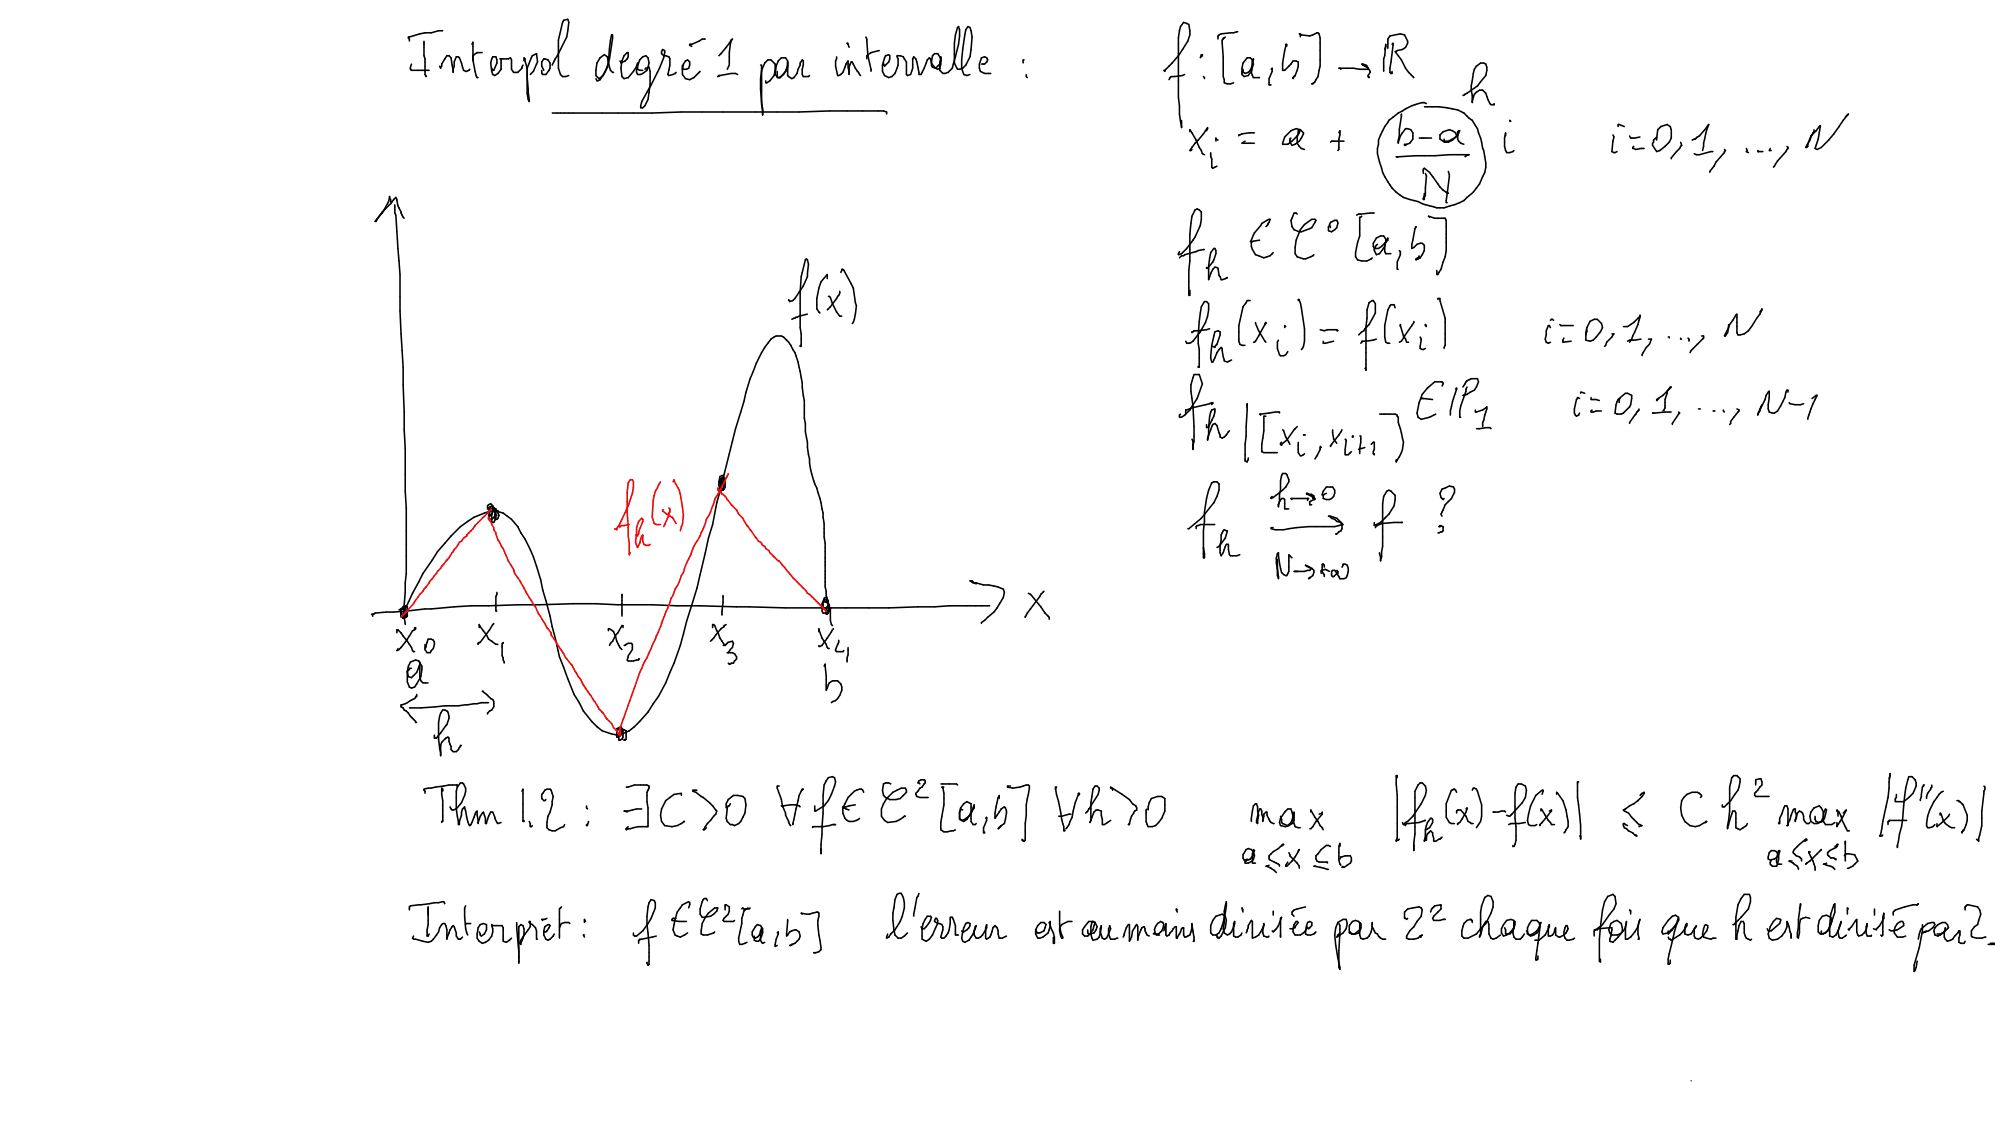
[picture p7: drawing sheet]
<svg xmlns="http://www.w3.org/2000/svg" width="598mm" height="339mm" viewBox="0 0 598 339" stroke-linecap="round" stroke-linejoin="round" font-family="sans-serif">
<g fill="#000">
<path d="M122.5 10.9l.2 .2-.2 .5-.3-.2z" fill-rule="evenodd"/>
<path d="M122.5 10.9l.5 .2-.5 .2-.3-.2z" fill-rule="evenodd"/>
<path d="M122.5 11.7l.3-.2 .2 .2v.6l-.2 .3-.3-.3z" fill-rule="evenodd"/>
<path d="M122.2 11.4l.4-.2 .4 .5-.3 .2z" fill-rule="evenodd"/>
<path d="M122.7 10.9l3.1-1 .3 .3-.1 .2-3.2 .9-.3-.2z" fill-rule="evenodd"/>
<path d="M123.2 19.1l.2-.1 .2 .2-.5 1.2-.2-.2z" fill-rule="evenodd"/>
<path d="M125.9 9.9l1.6-.3 .2 .2-.2 .3-1.6 .3-.2-.2z" fill-rule="evenodd"/>
<path d="M127.2 16.5l.5 1.1-.2 .3-.6-1.1z" fill-rule="evenodd"/>
<path d="M126.9 12.3l.3-.2 .2 .2-.2 .6z" fill-rule="evenodd"/>
<path d="M127.2 12.4l.2 .3-.2 .5-.3-.2z" fill-rule="evenodd"/>
<path d="M127.2 12.7l.2 .3-.2 .5-.3-.2z" fill-rule="evenodd"/>
<path d="M127.2 13l.2 .3v.9l-.2 .3-.3-.3v-.9z" fill-rule="evenodd"/>
<path d="M126.9 14.2l.3-.2 .2 .2v2.5l-.2 .3-.3-.3z" fill-rule="evenodd"/>
<path d="M127.5 9.6h1.8l.3 .2-.3 .3h-1.8l-.3-.3z" fill-rule="evenodd"/>
<path d="M127.2 17.7l.3-.3 .2 .3v.9l-.2 .2-.3-.2z" fill-rule="evenodd"/>
<path d="M127.5 18.4l.2 .2v1.2l-.2 .3-.3-.3v-1.2z" fill-rule="evenodd"/>
<path d="M127.5 19.6l.2 .2v1.6l-.2 .2-.3-.2v-1.6z" fill-rule="evenodd"/>
<path d="M129.3 9.6l2.2-.6 .3 .2-.2 .2-2.2 .7-.3-.3z" fill-rule="evenodd"/>
<path d="M131.5 9h1l.2 .2-.2 .3h-1l-.2-.3z" fill-rule="evenodd"/>
<path d="M132 20l.4-.4 .3 .2-.5 .6z" fill-rule="evenodd"/>
<path d="M131.8 19.6l.6 .8-.2 .3-.6-.8z" fill-rule="evenodd"/>
<path d="M132.5 19l.2 .2v.6l-.2 .3-.3-.3v-.6z" fill-rule="evenodd"/>
<path d="M133.2 17.5l.2-.1 .2 .4-1.1 1.7-.2-.4z" fill-rule="evenodd"/>
<path d="M132.5 9l.5 .2-.5 .3-.3-.3z" fill-rule="evenodd"/>
<path d="M133.8 16.6l.2-.1 .2 .3-.8 1.1-.2-.4z" fill-rule="evenodd"/>
<path d="M134 16.5h.7l.2 .2-.2 .3h-.7l-.2-.3z" fill-rule="evenodd"/>
<path d="M134.7 16.5l.8 .8-.2 .3-.9-.8z" fill-rule="evenodd"/>
<path d="M135.3 17.1l.2 .2 .3 2.2-.2 .3-.2-.2-.4-2.2z" fill-rule="evenodd"/>
<path d="M135.4 19.5l.2-.2 .2 .2 .3 1.6-.2 .2-.2-.2z" fill-rule="evenodd"/>
<path d="M136.2 18.4l.3 .2v1.2l-.3 .3-.2-.3v-1.2z" fill-rule="evenodd"/>
<path d="M136.6 16.9l.2-.1 .3 .3-.9 1.7-.2-.3z" fill-rule="evenodd"/>
<path d="M136.8 16.8h.7l.2 .2-.2 .3h-.7l-.2-.3z" fill-rule="evenodd"/>
<path d="M137.2 17l.4-.2 .4 .5-.3 .3z" fill-rule="evenodd"/>
<path d="M137.8 17.1l.8 1.7-.2 .3-.8-1.7z" fill-rule="evenodd"/>
<path d="M138.4 18.7l.5 1.4-.2 .3-.5-1.4z" fill-rule="evenodd"/>
<path d="M141.7 12.5l.4 .2-.6 .8-.2-.2z" fill-rule="evenodd"/>
<path d="M141.8 17.1l.3 .2v1l-.3 .2-.2-.2v-1z" fill-rule="evenodd"/>
<path d="M141.6 17l.2-.2 .3 .2-.3 .6z" fill-rule="evenodd"/>
<path d="M141.8 16.5l.3 .2-.3 .6-.2-.3z" fill-rule="evenodd"/>
<path d="M142 16.2l.4 .3-.6 .5-.2-.4z" fill-rule="evenodd"/>
<path d="M142 16.2l1-.6 .3 .2-1.1 .8-.3-.2z" fill-rule="evenodd"/>
<path d="M141.8 17.7l.3 .2 .6 3.5-.2 .2-.3-.2-.6-3.4z" fill-rule="evenodd"/>
<path d="M141.8 12.4l.3 .3v1.2l-.3 .2-.2-.2v-1.2z" fill-rule="evenodd"/>
<path d="M141.8 13.7l.3 .2v4.1l-.3 .2-.2-.2v-4.1z" fill-rule="evenodd"/>
<path d="M143.1 15.5h1.6l.2 .3-.2 .2h-1.6l-.2-.2z" fill-rule="evenodd"/>
<path d="M146.9 18.9l.3-.2 .2 .2 .3 2.5-.2 .2-.3-.2z" fill-rule="evenodd"/>
<path d="M147.2 17.6l.3-.2 .2 .3-.3 1.3-.2 .1-.3-.2z" fill-rule="evenodd"/>
<path d="M147.6 16.9l.4 .1-.5 .9-.3-.2z" fill-rule="evenodd"/>
<path d="M147.5 17l.3-.2h.9l.3 .2-.3 .3h-.9z" fill-rule="evenodd"/>
<path d="M149 17.7l.3 .3v.9l-.3 .2-.2-.2v-.9z" fill-rule="evenodd"/>
<path d="M148.5 17l.2-.2 .2 .2 .4 1-.3 .2z" fill-rule="evenodd"/>
<path d="M149.7 17.7l.3-.3 .5 .3-.2 .2z" fill-rule="evenodd"/>
<path d="M150.3 17.7l.2 .3v.9l-.2 .2-.3-.2v-.9z" fill-rule="evenodd"/>
<path d="M150 17.7l.3-.3 .2 .3-.2 .5z" fill-rule="evenodd"/>
<path d="M149.7 17.7l.3-.3 .5 .3-.2 .2z" fill-rule="evenodd"/>
<path d="M150.3 17.4h.6l.2 .3-.2 .2h-.6l-.3-.2z" fill-rule="evenodd"/>
<path d="M150.9 17.4h.9l.3 .3-.3 .2h-.9l-.2-.2z" fill-rule="evenodd"/>
<path d="M151.8 17.4h.7l.2 .3-.2 .2h-.7l-.2-.2z" fill-rule="evenodd"/>
<path d="M152.3 17.5l.8-.4 .2 .2-.8 .6z" fill-rule="evenodd"/>
<path d="M153.1 17.1l.5 .8-.2 .3-.5-.8z" fill-rule="evenodd"/>
<path d="M153.4 17.7l.2 .3v.9l-.2 .2-.2-.2v-.9z" fill-rule="evenodd"/>
<path d="M153.2 18.9l.2-.2 .2 .2v.9l-.2 .3-.2-.3z" fill-rule="evenodd"/>
<path d="M153.4 19.6l.2 .2v1l-.2 .2-.2-.2v-1z" fill-rule="evenodd"/>
<path d="M157.2 17.1l.2 .2v1l-.2 .2-.3-.2v-1z" fill-rule="evenodd"/>
<path d="M157.2 17.1l.5 .5-.2 .3-.6-.5z" fill-rule="evenodd"/>
<path d="M157.2 18.3l.3-.3 .2 .2 .6 2.2-.2 .3-.2-.2z" fill-rule="evenodd"/>
<path d="M157.2 17.7l.3-.3 .2 .3v.6l-.2 .2-.3-.2z" fill-rule="evenodd"/>
<path d="M159.5 16.6l.4 .1-.6 .9-.2-.3z" fill-rule="evenodd"/>
<path d="M159.5 16.5l1.3-.6 .3 .2-1.3 .8-.4-.2z" fill-rule="evenodd"/>
<path d="M160.7 19.1l.2-.1 .2 .3-1.1 2.3-.2-.3z" fill-rule="evenodd"/>
<path d="M160.7 16.1l.2-.2 .2 .2 .4 2.5-.3 .2-.2-.2z" fill-rule="evenodd"/>
<path d="M161 18.4l.5 .2-.6 .9-.2-.3z" fill-rule="evenodd"/>
<path d="M162.5 19.6l.8 1.4-.2 .3-.8-1.4z" fill-rule="evenodd"/>
<path d="M162.5 18.4l.2 .2v1.2l-.2 .3-.3-.3v-1.2z" fill-rule="evenodd"/>
<path d="M162.9 17.5l.2-.1 .2 .4-.8 1-.2-.3z" fill-rule="evenodd"/>
<path d="M162.9 17.7l.2-.3 .5 .3-.2 .2z" fill-rule="evenodd"/>
<path d="M163.2 17.7l.3-.3 1.1 .6-.3 .2z" fill-rule="evenodd"/>
<path d="M164.3 17.7l.9 1.1-.2 .3-.9-1.1z" fill-rule="evenodd"/>
<path d="M166 18.1l.2-.1 .2 .4-.8 1.4-.2-.4z" fill-rule="evenodd"/>
<path d="M166.4 17.5l.4 .2-.6 .8-.2-.2z" fill-rule="evenodd"/>
<path d="M167 16.6l.2-.1 .2 .3-.9 1.1-.2-.4z" fill-rule="evenodd"/>
<path d="M167.9 14.7l.2-.1 .2 .3-1.1 2.1-.3-.4z" fill-rule="evenodd"/>
<path d="M167.5 11.8l.2 .2v1.9l-.2 .2-.3-.2v-1.9z" fill-rule="evenodd"/>
<path d="M167.5 13.7l.2 .2v4.4l-.2 .2-.3-.2v-4.4z" fill-rule="evenodd"/>
<path d="M167.2 18.3l.3-.3 .2 .3v2.2l-.2 .2-.3-.2z" fill-rule="evenodd"/>
<path d="M169.8 10.9h.2l.2 .3-2.1 3.9-.2-.4z" fill-rule="evenodd"/>
<path d="M168.5 6.7l.2-.2 .2 .3-1.2 5.3-.2 .2-.3-.3z" fill-rule="evenodd"/>
<path d="M168.9 5.9l.4 .2-.6 .9-.2-.3z" fill-rule="evenodd"/>
<path d="M170.1 9.2l.2-.2 .2 .2-.3 1.9-.2 .2-.3-.2z" fill-rule="evenodd"/>
<path d="M170.4 6.7l.2-.2 .2 .2-.3 2.5-.2 .3-.3-.3z" fill-rule="evenodd"/>
<path d="M169 5.9l1.3-.4 .2 .3-.2 .2-1.3 .3-.2-.2z" fill-rule="evenodd"/>
<path d="M170.3 5.5l.5 1.1-.2 .4-.5-1.1z" fill-rule="evenodd"/>
<path d="M178.8 18.9l.2-.2 .3 .2-.3 2.2-.3 .2-.2-.2z" fill-rule="evenodd"/>
<path d="M179.8 17.2l.2-.1 .2 .4-1.2 1.6-.2-.3z" fill-rule="evenodd"/>
<path d="M179.8 17.2l1.3-1 .4 .2-1.5 1.2-.3-.3z" fill-rule="evenodd"/>
<path d="M182.6 17.6l.2-.2 .2 .3-.6 2.2-.2 .2-.3-.3z" fill-rule="evenodd"/>
<path d="M181.2 16.2l1.2 .8-.4 .2-.9-.6-.1-.2z" fill-rule="evenodd"/>
<path d="M181.9 17l.3-.2 .2 .2 .3 1.9-.2 .2-.3-.2z" fill-rule="evenodd"/>
<path d="M183.2 13.6l.2-.2 .2 .2-.6 4.1-.2 .2-.3-.3z" fill-rule="evenodd"/>
<path d="M182.5 18.4l.2 .1 .3 1.6-.2 .3-.2-.2-.4-1.6z" fill-rule="evenodd"/>
<path d="M182.5 14.5l.3-.2 .2 .2-.3 4.1-.2 .2-.3-.2z" fill-rule="evenodd"/>
<path d="M183.5 11.4l.2-.2 .3 .2-.4 2.2-.2 .2-.2-.2z" fill-rule="evenodd"/>
<path d="M182.9 12l.2-.2 .2 .2-.3 2.6-.2 .2-.3-.3z" fill-rule="evenodd"/>
<path d="M183.7 10.2l.3 .3v.9l-.3 .2-.2-.2v-.9z" fill-rule="evenodd"/>
<path d="M183.2 10.4l.2-.2 .2 .3-.3 1.6-.2 .2-.2-.3z" fill-rule="evenodd"/>
<path d="M183.4 10.2l.6 .3-.6 .2-.2-.2z" fill-rule="evenodd"/>
<path d="M185.7 18.3l.3-.2 .5 .5-.4 .2z" fill-rule="evenodd"/>
<path d="M186.1 18.7l1.3-.6 .3 .2-1.4 .8-.3-.2z" fill-rule="evenodd"/>
<path d="M186.2 18.4l.3 .2-.3 .5-.2-.2z" fill-rule="evenodd"/>
<path d="M186.3 18.2l.2-.2 .3 .3-.3 2.2-.3 .2-.2-.2z" fill-rule="evenodd"/>
<path d="M187.3 18.1l.7-.7 .3 .3-.7 .8z" fill-rule="evenodd"/>
<path d="M186.9 16.6l.3-.1 .2 .3-.9 1.7-.2-.3z" fill-rule="evenodd"/>
<path d="M188.2 16.9l.4 .1-.5 .9-.2-.2z" fill-rule="evenodd"/>
<path d="M188.4 15.5l.2 .3v1.2l-.2 .3-.2-.3v-1.2z" fill-rule="evenodd"/>
<path d="M187.9 15.6l.4 .3-1.1 1.1-.3-.4z" fill-rule="evenodd"/>
<path d="M188.1 15.5l.5 .3-.5 .2-.2-.2z" fill-rule="evenodd"/>
<path d="M191 18.9l.2-.2 .3 .2v.6l-.3 .3-.2-.3z" fill-rule="evenodd"/>
<path d="M190.7 19.8l.2-.2 .2 .2v1.9l-.2 .3-.2-.3z" fill-rule="evenodd"/>
<path d="M191 18.8l.2-.1 .3 .2-.6 1.2-.2-.3z" fill-rule="evenodd"/>
<path d="M191.2 19.6l.3 .2v1l-.3 .2-.2-.2v-1z" fill-rule="evenodd"/>
<path d="M191.6 17.9l.2-.2 .3 .3-.9 2.1-.2-.3z" fill-rule="evenodd"/>
<path d="M192.6 16.9l.4 .2-1.2 1.1-.2-.3z" fill-rule="evenodd"/>
<path d="M192.7 16.8l1-.3 .3 .2-1.2 .6-.3-.3z" fill-rule="evenodd"/>
<path d="M193.7 16.5l.9 .8-.3 .3-.8-.8z" fill-rule="evenodd"/>
<path d="M194.3 17.1l.3 .2 .3 1.6-.2 .2-.3-.1-.3-1.6z" fill-rule="evenodd"/>
<path d="M198.2 16.1l.3-.2 .8 .8-.4 .2z" fill-rule="evenodd"/>
<path d="M198.2 15.5l.2-.3 .2 .3v.6l-.2 .2-.2-.2z" fill-rule="evenodd"/>
<path d="M199.1 15.7l.2-.2 .3 .3-.3 1.6-.3 .2-.2-.3z" fill-rule="evenodd"/>
<path d="M198.5 14.7l.5 .1-.6 .9-.2-.2z" fill-rule="evenodd"/>
<path d="M199 16.5h.7l.2 .2-.2 .3h-.7l-.2-.3z" fill-rule="evenodd"/>
<path d="M199.1 15.2l.2-.3 .3 .3v.6l-.3 .2-.2-.2z" fill-rule="evenodd"/>
<path d="M198.5 14.8l.3-.2 .8 .6-.4 .2z" fill-rule="evenodd"/>
<path d="M199.7 16.5l1.1 .5-.2 .3-1-.4-.2-.2z" fill-rule="evenodd"/>
<path d="M200.6 16.8l.5 .8-.2 .3-.5-.8z" fill-rule="evenodd"/>
<path d="M200.7 19.5l.2-.2 .2 .2-.3 1.6-.2 .2-.2-.2z" fill-rule="evenodd"/>
<path d="M200.7 17.7l.2-.3 .2 .3v1.8l-.2 .3-.2-.3z" fill-rule="evenodd"/>
<path d="M204.4 19.5l.3-.2 .2 .2v.7l-.2 .2-.3-.2z" fill-rule="evenodd"/>
<path d="M204.7 19.2l.3-.2 .2 .2-.3 1.6-.2 .2-.3-.2z" fill-rule="evenodd"/>
<path d="M205.4 18.2l.2-.2 .2 .4-.8 1.1-.2-.4z" fill-rule="evenodd"/>
<path d="M205.4 18.1l.8-.4 .3 .3-.9 .5z" fill-rule="evenodd"/>
<path d="M206.8 18.4l.3 .2v.9l-.3 .3-.2-.3v-.9z" fill-rule="evenodd"/>
<path d="M206.8 13l.3 .3-.3 .5-.2-.2z" fill-rule="evenodd"/>
<path d="M206.2 17.7l.9 .8-.3 .3-.8-.7z" fill-rule="evenodd"/>
<path d="M206.8 13l.6 .3-.6 .2-.2-.2z" fill-rule="evenodd"/>
<path d="M207.2 13l.5 .3-.5 .2-.3-.2z" fill-rule="evenodd"/>
<path d="M206.6 13.6l.3-.2 .8 .5-.3 .2z" fill-rule="evenodd"/>
<path d="M207.4 13.1l2.2-1 .3 .2-2.3 1.2-.4-.2z" fill-rule="evenodd"/>
<path d="M209.5 12.1l1-.6 .3 .2-1.1 .9-.3-.3z" fill-rule="evenodd"/>
<path d="M210.6 11.5h.6l.3 .2-.3 .3h-.6l-.2-.3z" fill-rule="evenodd"/>
<path d="M211.2 11.5l.6 .2-.6 .3-.2-.3z" fill-rule="evenodd"/>
<path d="M216.1 15.9l.3 .3-.8 .8-.2-.4z" fill-rule="evenodd"/>
<path d="M217.6 14.1l.2-.1 .2 .4-1.8 1.9-.2-.4z" fill-rule="evenodd"/>
<path d="M218.5 12.8l.2-.1 .2 .4-1.1 1.4-.2-.4z" fill-rule="evenodd"/>
<path d="M219.1 11.9l.2-.1 .2 .4-.8 1-.2-.4z" fill-rule="evenodd"/>
<path d="M218.5 19.4l.2-.1 .2 .3-.8 1.4-.2-.3z" fill-rule="evenodd"/>
<path d="M218.7 15.5l.3 .3v1.2l-.3 .3-.2-.3v-1.2z" fill-rule="evenodd"/>
<path d="M218.5 17l.2-.2 .3 .2v1.3l-.3 .2-.2-.2z" fill-rule="evenodd"/>
<path d="M218.5 18.3l.2-.3 .3 .3v1.2l-.3 .3-.2-.3z" fill-rule="evenodd"/>
<path d="M219.5 11.6l.4 .2-.6 .5-.2-.4z" fill-rule="evenodd"/>
<path d="M218.8 13.3l.2-.3 .3 .3-.3 2.5-.3 .2-.2-.2z" fill-rule="evenodd"/>
<path d="M219.1 12l.2-.2 .3 .2-.3 1.3-.3 .2-.2-.2z" fill-rule="evenodd"/>
<path d="M219.5 11.6l.4 .2-.6 .5-.2-.4z" fill-rule="evenodd"/>
<path d="M228.1 19.3l.5 .2-.5 .3-.2-.3z" fill-rule="evenodd"/>
<path d="M228.2 19.5l.2-.2 .2 .2-.2 .6z" fill-rule="evenodd"/>
<path d="M228.2 19.8l.2-.2 .2 .2v.7l-.2 .2-.2-.2z" fill-rule="evenodd"/>
<path d="M230.1 17.8l.4 .3-1.2 1-.2-.3z" fill-rule="evenodd"/>
<path d="M230.3 17.7h.9l.3 .3-.3 .2h-.9l-.3-.2z" fill-rule="evenodd"/>
<path d="M231.2 17.7l1.4 1.4-.1 .4-1.4-1.4z" fill-rule="evenodd"/>
<path d="M232.5 19l.2 .2v1.9l-.2 .2-.3-.2v-1.9z" fill-rule="evenodd"/>
<path d="M232.6 19.8l.2-.2 .2 .2-.3 2.6-.2 .2-.3-.3z" fill-rule="evenodd"/>
<path d="M233.2 18.2l.2-.2 .2 .4-.8 1.7-.2-.3z" fill-rule="evenodd"/>
<path d="M234.2 17.2l.4 .2-1.2 1.1-.2-.3z" fill-rule="evenodd"/>
<path d="M234.3 17.1h1.3l.2 .2-.2 .3h-1.3l-.2-.3z" fill-rule="evenodd"/>
<path d="M236 18.3l.2-.3 .3 .3v1.2l-.3 .3-.2-.3z" fill-rule="evenodd"/>
<path d="M236.2 18.4l.3 .2v.6l-.3 .3-.2-.3v-.6z" fill-rule="evenodd"/>
<path d="M235.6 17.1l.8 1.1-.2 .3-.8-1.1z" fill-rule="evenodd"/>
<path d="M236.2 18.4l.3 .2v.9l-.3 .3-.2-.3v-.9z" fill-rule="evenodd"/>
<path d="M236 19.5l.2-.2 .3 .2v1.3l-.3 .2-.2-.2z" fill-rule="evenodd"/>
<path d="M239.7 18.9l.3-.2 .2 .2v.6l-.2 .3-.3-.3z" fill-rule="evenodd"/>
<path d="M240.4 17.8l.2-.1 .2 .4-.8 1-.2-.3z" fill-rule="evenodd"/>
<path d="M240.6 17.7l.5 .5-.2 .3-.5-.4z" fill-rule="evenodd"/>
<path d="M240.7 19.5l.2-.2 .2 .2-.3 1.3-.2 .2-.2-.2z" fill-rule="evenodd"/>
<path d="M240.7 18.3l.2-.3 .2 .3v1.2l-.2 .3-.2-.3z" fill-rule="evenodd"/>
<path d="M250.6 19.6l.2 .2 .6 2.8-.2 .3-.2-.2-.6-2.8z" fill-rule="evenodd"/>
<path d="M250.4 18.3l.2-.3 .2 .3v1.5l-.2 .3-.2-.3z" fill-rule="evenodd"/>
<path d="M250.7 17.5l.4 .2-.5 .8-.2-.2z" fill-rule="evenodd"/>
<path d="M250.7 17l.2-.2 .2 .2v.7l-.2 .2-.2-.2z" fill-rule="evenodd"/>
<path d="M254.2 18.2l.1-.2 .2 .4-.8 1.1-.2-.4z" fill-rule="evenodd"/>
<path d="M254 12.7l.6 .3-.6 .2-.2-.2z" fill-rule="evenodd"/>
<path d="M253.8 13l.3-.2 .5 .5-.3 .2z" fill-rule="evenodd"/>
<path d="M254.3 13l.6 1.1-.2 .4-.6-1.1z" fill-rule="evenodd"/>
<path d="M254.1 18.3l.2-.3 .3 .3v.9l-.3 .3-.2-.3z" fill-rule="evenodd"/>
<path d="M254.3 19l.3 .2v1l-.3 .2-.2-.2v-1z" fill-rule="evenodd"/>
<path d="M255.1 18.4l.4 .2-.5 .9-.3-.3z" fill-rule="evenodd"/>
<path d="M255.3 18.4l.5 .2-.5 .2-.3-.2z" fill-rule="evenodd"/>
<path d="M255.6 18.4l.5 .7-.2 .4-.5-.8z" fill-rule="evenodd"/>
<path d="M255.9 19l.8 1.4-.2 .3-.8-1.4z" fill-rule="evenodd"/>
<path d="M260 16.5l.2 .2v1l-.2 .2-.3-.2v-1z" fill-rule="evenodd"/>
<path d="M260.1 16.2l.4 .3-.5 .5-.2-.4z" fill-rule="evenodd"/>
<path d="M259.7 10.9l.5 .7-.2 .4-.6-.8z" fill-rule="evenodd"/>
<path d="M260.2 16.2l1-.6 .3 .2-1.1 .8-.4-.2z" fill-rule="evenodd"/>
<path d="M259.7 12.3l.3-.2 .2 .2 .3 4.4-.2 .3-.3-.3z" fill-rule="evenodd"/>
<path d="M260 11.5l.2 .2v.6l-.2 .3-.3-.3v-.6z" fill-rule="evenodd"/>
<path d="M260.3 16.5l.2 .2 .9 4-.2 .3-.2-.2-.9-4z" fill-rule="evenodd"/>
<path d="M261.2 15.6l2.5-.7 .3 .3-.2 .2-2.5 .6-.3-.2z" fill-rule="evenodd"/>
<path d="M264.4 19.5l.3-.2 .2 .2v1.9l-.2 .2-.3-.2z" fill-rule="evenodd"/>
<path d="M265 19.3l.5 .2-.5 .3-.3-.3z" fill-rule="evenodd"/>
<path d="M265.1 19.7l1.3-1.3 .4 .2-1.4 1.5z" fill-rule="evenodd"/>
<path d="M264.7 18.9l.3-.2 .2 .2v.6l-.2 .3-.3-.3z" fill-rule="evenodd"/>
<path d="M265.1 17.3l.2-.2 .2 .3-.6 2.2-.2 .2-.3-.3z" fill-rule="evenodd"/>
<path d="M265 19.5l.3-.2 .2 .2-.2 .6z" fill-rule="evenodd"/>
<path d="M265.4 16.6l.4 .1-.5 .9-.3-.3z" fill-rule="evenodd"/>
<path d="M266.6 17.6l.2-.2 .3 .3-.6 1.1-.2-.2z" fill-rule="evenodd"/>
<path d="M265.5 16.5l1-.3 .3 .2-1.2 .6-.2-.3z" fill-rule="evenodd"/>
<path d="M266.8 16.5l.3 .2v1l-.3 .2-.2-.2v-1z" fill-rule="evenodd"/>
<path d="M266.5 16.2l.6 .4-.3 .4-.5-.5z" fill-rule="evenodd"/>
<path d="M269 16.5l.3 .2-.3 .6-.2-.3z" fill-rule="evenodd"/>
<path d="M269 16.5h1l.2 .2-.2 .3h-1l-.2-.3z" fill-rule="evenodd"/>
<path d="M269.1 17.7l.2-.3 .3 .3v1.8l-.3 .3-.2-.3z" fill-rule="evenodd"/>
<path d="M268.8 17l.2-.2 .2 .1 .4 .8-.3 .2z" fill-rule="evenodd"/>
<path d="M270 16.5l1.1 .5-.2 .3-1-.4-.2-.2z" fill-rule="evenodd"/>
<path d="M270.7 17l.2-.2 .2 .1 .4 .8-.3 .2z" fill-rule="evenodd"/>
<path d="M271 17.7l.2-.3 .2 .1 .7 1-.3 .3z" fill-rule="evenodd"/>
<path d="M271.8 18.4l.3 .2v1.2l-.3 .3-.2-.3v-1.2z" fill-rule="evenodd"/>
<path d="M271.8 19.6l.3 .2v1.3l-.3 .2-.2-.2v-1.3z" fill-rule="evenodd"/>
<path d="M273.5 17.7l.2-.3 .3 .3v1.8l-.3 .3-.2-.3z" fill-rule="evenodd"/>
<path d="M273.9 16.9l.4 .1-.6 .9-.2-.2z" fill-rule="evenodd"/>
<path d="M274 16.8l.9 .8-.2 .3-.9-.8z" fill-rule="evenodd"/>
<path d="M274.4 17.7l.3-.3 .2 .2 .3 1-.2 .2z" fill-rule="evenodd"/>
<path d="M275 18.4l.2 .1 .3 1.6-.2 .3-.2-.2-.4-1.6z" fill-rule="evenodd"/>
<path d="M277.9 17.9l.2-.2 .2 .3-.5 1.1-.3-.2z" fill-rule="evenodd"/>
<path d="M277.9 17.8l.7-.7 .4 .2-.8 .9z" fill-rule="evenodd"/>
<path d="M278.7 17.1l.5 .5-.2 .3-.5-.5z" fill-rule="evenodd"/>
<path d="M278.8 17.7l.2-.3 .3 .2 .3 1.3-.3 .2-.2-.1z" fill-rule="evenodd"/>
<path d="M279.1 18.9l.2-.2 .2 .1 .7 1-.2 .3z" fill-rule="evenodd"/>
<path d="M279.1 19.5l.2-.2 .3 .1 .3 .8-.2 .2z" fill-rule="evenodd"/>
<path d="M279.3 18.4l.3 .2v.9l-.3 .3-.2-.3v-.9z" fill-rule="evenodd"/>
<path d="M279.4 20.2l.3-.3 1.1 .6-.3 .2z" fill-rule="evenodd"/>
<path d="M279.4 16.7l.3-.2 .2 .2-.3 1.9-.3 .2-.2-.2z" fill-rule="evenodd"/>
<path d="M280 19.6l.8 .8-.2 .3-.8-.8z" fill-rule="evenodd"/>
<path d="M280.1 15.9l.4 .3-.8 .8-.3-.4z" fill-rule="evenodd"/>
<path d="M281.1 19.7l.7-.7 .3 .2-.8 .9z" fill-rule="evenodd"/>
<path d="M280.3 15.9h.9l.3 .2-.3 .2h-.9l-.3-.2z" fill-rule="evenodd"/>
<path d="M281.9 18.2l.3-.2 .2 .3-.6 1.2-.2-.3z" fill-rule="evenodd"/>
<path d="M281 16.1l.2-.2 .2 .1 .7 1-.3 .3z" fill-rule="evenodd"/>
<path d="M282.2 17.7l.2 .3v1.2l-.2 .3-.3-.3v-1.2z" fill-rule="evenodd"/>
<path d="M281.9 17.7l.3-.3 .2 .3v.6l-.2 .2-.3-.2z" fill-rule="evenodd"/>
<path d="M281.9 17l.3-.2 .2 .2v.7l-.2 .2-.3-.2z" fill-rule="evenodd"/>
<path d="M281.6 17l.2-.2 .3 .2 .3 1-.2 .2z" fill-rule="evenodd"/>
<path d="M281.8 18.4l.3 .2v1.2l-.3 .3-.2-.3v-1.2z" fill-rule="evenodd"/>
<path d="M281.8 19.6l.3 .2v1.3l-.3 .2-.2-.2v-1.3z" fill-rule="evenodd"/>
<path d="M281.9 17.6l.3-.2 .2 .3-.6 1.1-.2-.2z" fill-rule="evenodd"/>
<path d="M281.9 17l.3-.2 .2 .2v.7l-.2 .2-.3-.2z" fill-rule="evenodd"/>
<path d="M286.3 17l.2-.2 .3 .3-.7 2.2-.2 .2-.2-.3z" fill-rule="evenodd"/>
<path d="M287.2 13.2l.3-.2 .2 .3-.9 3.8-.3 .2-.2-.3z" fill-rule="evenodd"/>
<path d="M286 18.9l.2-.2 .2 .1 1 1.9-.2 .3z" fill-rule="evenodd"/>
<path d="M286 13l.2-.3 .3 .3v3.4l-.3 .2-.2-.2z" fill-rule="evenodd"/>
<path d="M286 16.4l.2-.2 .3 .2v2.5l-.3 .2-.2-.2z" fill-rule="evenodd"/>
<path d="M286.3 10.4l.2-.2 .3 .3-.3 2.5-.3 .2-.2-.2z" fill-rule="evenodd"/>
<path d="M287.6 10.8l.2-.3 .2 .3-.3 2.5-.2 .2-.3-.2z" fill-rule="evenodd"/>
<path d="M286.9 8.2l.3-.2 .2 .3-.6 2.2-.3 .2-.2-.3z" fill-rule="evenodd"/>
<path d="M287.8 8.7l.2 .2v1.9l-.2 .2-.2-.2v-1.9z" fill-rule="evenodd"/>
<path d="M287.5 7.7l.5 1.1-.2 .3-.6-1.1z" fill-rule="evenodd"/>
<path d="M287 8.1l.4-.3 .3 .2-.4 .5z" fill-rule="evenodd"/>
<path d="M288.4 17.7l.2 .3v2.5l-.2 .2-.2-.2v-2.5z" fill-rule="evenodd"/>
<path d="M288.5 14.8l.2-.2 .3 .2-.4 3.2-.2 .2-.2-.2z" fill-rule="evenodd"/>
<path d="M290.7 16.9l.2-.1 .2 .3-1.4 2.7-.3-.4z" fill-rule="evenodd"/>
<path d="M289.1 10.4l.2-.2 .3 .3-.6 4.4-.3 .2-.2-.3z" fill-rule="evenodd"/>
<path d="M289.4 8.9l.3-.2 .2 .2-.3 1.6-.3 .2-.2-.2z" fill-rule="evenodd"/>
<path d="M290.1 7.8l.2-.1 .2 .4-.8 1-.2-.3z" fill-rule="evenodd"/>
<path d="M291 14.8l.2-.2 .3 .2-.4 2.3-.2 .2-.2-.3z" fill-rule="evenodd"/>
<path d="M290.3 7.7l.8 .6-.2 .2-.7-.3-.1-.2z" fill-rule="evenodd"/>
<path d="M291.3 11.1l.2-.2 .3 .2-.3 3.8-.3 .2-.2-.3z" fill-rule="evenodd"/>
<path d="M290.9 8l.5 1.1-.2 .4-.5-1.1z" fill-rule="evenodd"/>
<path d="M291 9.2l.2-.2 .3 .2 .3 1.9-.3 .2-.2-.2z" fill-rule="evenodd"/>
<path d="M293.7 19l.3 .2v1.3l-.3 .2-.2-.2v-1.3z" fill-rule="evenodd"/>
<path d="M294.3 19l.6 .2-.6 .3-.2-.3z" fill-rule="evenodd"/>
<path d="M294.1 17.3l.2-.2 .3 .3-.9 2.1-.2-.4z" fill-rule="evenodd"/>
<path d="M294.7 19l.5 .2-.5 .3-.3-.3z" fill-rule="evenodd"/>
<path d="M295 19l.5 .2-.5 .3-.3-.3z" fill-rule="evenodd"/>
<path d="M295.1 19.1l.7-.7 .3 .2-.7 .8z" fill-rule="evenodd"/>
<path d="M294.3 17.1l1-.3 .2 .2-1.2 .6-.2-.3z" fill-rule="evenodd"/>
<path d="M296 17.8l.5 .2-.6 .8-.2-.2z" fill-rule="evenodd"/>
<path d="M295.1 17l.3-.2 .7 .5-.3 .3z" fill-rule="evenodd"/>
<path d="M295.9 17.1l.5 .8-.2 .3-.5-.8z" fill-rule="evenodd"/>
<path d="M306.8 17.7l.3 .3-.3 .5-.2-.2z" fill-rule="evenodd"/>
<path d="M306.6 18.3l.2-.3 .3 .3v.6l-.3 .2-.2-.2z" fill-rule="evenodd"/>
<path d="M306.8 17.7l.6 .3-.6 .2-.2-.2z" fill-rule="evenodd"/>
<path d="M351.4 18.7l.4 .3-1.2 1.1-.2-.3z" fill-rule="evenodd"/>
<path d="M353.2 16.6l.2-.1 .2 .4-2.1 2.2-.1-.3z" fill-rule="evenodd"/>
<path d="M354.5 14.7l.2-.1 .2 .4-1.5 2-.2-.4z" fill-rule="evenodd"/>
<path d="M353.2 11.4l.2-.2 .2 .2v4.7l-.2 .2-.2-.2z" fill-rule="evenodd"/>
<path d="M353.2 16.1l.2-.2 .2 .2v4.1l-.2 .2-.2-.2z" fill-rule="evenodd"/>
<path d="M353.5 9.2l.2-.2 .3 .2-.4 2.2-.2 .2-.2-.2z" fill-rule="evenodd"/>
<path d="M353.8 7.9l.2-.2 .3 .3-.3 1.3-.3 .2-.2-.3z" fill-rule="evenodd"/>
<path d="M356 12.2l.2-.1 .2 .4-1.7 2.6-.2-.4z" fill-rule="evenodd"/>
<path d="M354.8 6.6l.2-.1 .2 .4-1.2 1.3-.2-.4z" fill-rule="evenodd"/>
<path d="M354.7 6.7l.3-.2 1.1 .5-.3 .3z" fill-rule="evenodd"/>
<path d="M356.6 10.4l.2-.2 .3 .3-.9 2.1-.2-.3z" fill-rule="evenodd"/>
<path d="M355.7 7l.3-.2 .8 .5-.4 .3z" fill-rule="evenodd"/>
<path d="M356.6 9.2l.2-.2 .3 .2v1.3l-.3 .2-.2-.2z" fill-rule="evenodd"/>
<path d="M356.3 7.3l.2-.2 .3 .2 .3 1.9-.3 .3-.2-.2z" fill-rule="evenodd"/>
<path d="M360.1 16.9l.4-.4 .3 .2-.4 .5z" fill-rule="evenodd"/>
<path d="M360.4 16.4l.2-.2 .2 .2-.2 .6z" fill-rule="evenodd"/>
<path d="M360.1 16.3l.2-.1 .2 .2-.5 1.2-.3-.3z" fill-rule="evenodd"/>
<path d="M360.1 16.4l.2-.2 .5 .2-.2 .2z" fill-rule="evenodd"/>
<path d="M365.1 11.1l.2-.2 .2 .2v.6l-.2 .3-.2-.3z" fill-rule="evenodd"/>
<path d="M365.1 10.8l.2-.3 .2 .3-.2 .5z" fill-rule="evenodd"/>
<path d="M365.1 10.6l.4-.3 .3 .2-.4 .5z" fill-rule="evenodd"/>
<path d="M365.4 10.3l.8-.4 .3 .3-.9 .5z" fill-rule="evenodd"/>
<path d="M366.2 9.9l2.8-.3 .3 .2-.2 .3-2.9 .3-.2-.2z" fill-rule="evenodd"/>
<path d="M366.3 13l.2-.3 .3 .3 .3 4-.3 .3-.2-.3z" fill-rule="evenodd"/>
<path d="M366.3 12l.2-.2 .3 .2-.3 .6z" fill-rule="evenodd"/>
<path d="M366.3 12.3l.2-.2 .3 .2v.7l-.3 .2-.2-.2z" fill-rule="evenodd"/>
<path d="M366.7 11.6l.4 .2-.6 .5-.2-.4z" fill-rule="evenodd"/>
<path d="M366.6 11.4l.2-.2 .3 .2-.3 .6z" fill-rule="evenodd"/>
<path d="M366.6 17l.2-.2 .3 .2v2.8l-.3 .3-.2-.3z" fill-rule="evenodd"/>
<path d="M366.6 19.8l.2-.2 .3 .2v3.2l-.3 .2-.2-.2z" fill-rule="evenodd"/>
<path d="M366.6 11.4l.2-.2 .6 .2-.2 .2z" fill-rule="evenodd"/>
<path d="M367.3 10.9l.4 .3-.5 .4-.3-.3z" fill-rule="evenodd"/>
<path d="M368.8 9.8l.2-.2h1l.2 .2-.2 .3h-1z" fill-rule="evenodd"/>
<path d="M369.9 9.6l1-.3 .2 .2-1.1 .6-.3-.3z" fill-rule="evenodd"/>
<path d="M370.7 9.5l.2-.2 .6 .2-.3 .3z" fill-rule="evenodd"/>
<path d="M372.6 18.9l.2-.2 .2 .2-.3 1.6-.2 .2-.3-.2z" fill-rule="evenodd"/>
<path d="M373.9 17.2l.1-.1 .3 .3-1.5 1.7-.2-.3z" fill-rule="evenodd"/>
<path d="M374 17.1h1l.2 .2-.2 .3h-1l-.2-.3z" fill-rule="evenodd"/>
<path d="M375.4 18.6l.2-.2 .2 .2v.9l-.2 .3-.2-.3z" fill-rule="evenodd"/>
<path d="M375.7 17.8l.4 .2-.5 .8-.2-.2z" fill-rule="evenodd"/>
<path d="M375 17.1l.8 .8-.2 .3-.8-.8z" fill-rule="evenodd"/>
<path d="M375.7 17.7l.2-.3 .2 .3-.2 .5z" fill-rule="evenodd"/>
<path d="M375.4 18l.2-.3 .2 .2 .3 1.3-.2 .3-.2-.2z" fill-rule="evenodd"/>
<path d="M375.4 19.2l.2-.2 .2 .2-.3 2.5-.2 .3-.2-.3z" fill-rule="evenodd"/>
<path d="M375.4 18l.2-.3 .2 .3v1.2l-.2 .3-.2-.3z" fill-rule="evenodd"/>
<path d="M375.4 17.8l.4-.4 .3 .3-.4 .5z" fill-rule="evenodd"/>
<path d="M384.7 18.7l.2 .2v1.6l-.2 .2-.3-.2v-1.6z" fill-rule="evenodd"/>
<path d="M385.1 15.1l.2-.2 .2 .3-.6 3.7-.2 .2-.3-.2z" fill-rule="evenodd"/>
<path d="M385.9 13l.2 .3v.6l-.2 .2-.2-.2v-.6z" fill-rule="evenodd"/>
<path d="M385.4 13.8l.2-.1 .2 .2-.3 1.3-.2 .2-.2-.2z" fill-rule="evenodd"/>
<path d="M385.4 13.3l.2-.3 .2 .3v.6l-.2 .2-.2-.2z" fill-rule="evenodd"/>
<path d="M385.4 13.3l.2-.3 .5 .3-.2 .2z" fill-rule="evenodd"/>
<path d="M386.4 19.7l.7-.7 .3 .2-.8 .9z" fill-rule="evenodd"/>
<path d="M387.6 18.2l.2-.2 .2 .4-.8 1.1-.2-.4z" fill-rule="evenodd"/>
<path d="M387.6 18.3l.2-.3h.9l.3 .3-.3 .2h-.9z" fill-rule="evenodd"/>
<path d="M388.5 18.3l.3-.2 .8 .5-.4 .2z" fill-rule="evenodd"/>
<path d="M389.1 19.8l.2-.2 .3 .2-.3 1.4-.3 .1-.2-.2z" fill-rule="evenodd"/>
<path d="M389.3 18.4l.3 .2v1.2l-.3 .3-.2-.3v-1.2z" fill-rule="evenodd"/>
<path d="M389.4 10.2l.3-.3 .5 .3-.2 .2z" fill-rule="evenodd"/>
<path d="M389.7 10.5l.3-.3 .2 .3v.6l-.2 .2-.3-.2z" fill-rule="evenodd"/>
<path d="M389.7 10.2l.3-.3 .2 .3-.2 .5z" fill-rule="evenodd"/>
<path d="M389.4 10.2l.3-.3 .5 .3-.2 .2z" fill-rule="evenodd"/>
<path d="M389.7 10.2l.4-.3 .4 .6-.3 .2z" fill-rule="evenodd"/>
<path d="M390.1 10.5l.2-.3 2.5 .3 .2 .3-.2 .2-2.5-.3z" fill-rule="evenodd"/>
<path d="M392.7 10.6l1-.4 .3 .3-1.2 .5-.2-.2z" fill-rule="evenodd"/>
<path d="M393.6 10.3l1.3-.7 .3 .2-1.4 .9-.3-.2z" fill-rule="evenodd"/>
<path d="M394.7 9.8l.3-.2 .5 .2-.2 .3z" fill-rule="evenodd"/>
<path d="M395.3 9.6l.5 .5-.2 .3-.5-.5z" fill-rule="evenodd"/>
<path d="M395.4 10.2l.2-.3 .2 .2 .3 1.3-.2 .2-.2-.1z" fill-rule="evenodd"/>
<path d="M395.7 19.8l.2-.2 .2 .2-.3 1.4-.2 .1-.2-.2z" fill-rule="evenodd"/>
<path d="M395.7 11.4l.2-.2 .2 .2v1.6l-.2 .2-.2-.2z" fill-rule="evenodd"/>
<path d="M395.7 13l.2-.3 .2 .3v2.2l-.2 .2-.2-.2z" fill-rule="evenodd"/>
<path d="M395.7 15.2l.2-.3 .2 .3v2.8l-.2 .2-.2-.2z" fill-rule="evenodd"/>
<path d="M395.7 18l.2-.3 .2 .3v1.8l-.2 .3-.2-.3z" fill-rule="evenodd"/>
<path d="M408.2 19.2l.2-.2 .6 .2-.3 .3z" fill-rule="evenodd"/>
<path d="M408.2 19.2l.3-.2 .5 .5-.4 .2z" fill-rule="evenodd"/>
<path d="M408.5 19.2l.3-.2 1.1 .5-.3 .3z" fill-rule="evenodd"/>
<path d="M409.7 19.3l.5 .5-.2 .3-.6-.5z" fill-rule="evenodd"/>
<path d="M409.7 19.8l.3-.2 .2 .1 .9 1.6-.2 .3z" fill-rule="evenodd"/>
<path d="M415.4 13.8l.2-.1 .2 .2-.5 1.2-.2-.3z" fill-rule="evenodd"/>
<path d="M415 17.4l.2 .3v2.5l-.2 .2-.3-.2v-2.5z" fill-rule="evenodd"/>
<path d="M415.4 13.6l.2-.2 .2 .2-.2 .5z" fill-rule="evenodd"/>
<path d="M415.4 13.3l.2-.3 .2 .3-.2 .5z" fill-rule="evenodd"/>
<path d="M415.1 16.6l.2-.1 .2 .2-.5 1.2-.3-.2z" fill-rule="evenodd"/>
<path d="M415.4 13.3l.2-.3 .2 .3-.3 3.4-.2 .3-.2-.3z" fill-rule="evenodd"/>
<path d="M416.2 12.7l.3 .3v1.5l-.3 .3-.2-.3v-1.5z" fill-rule="evenodd"/>
<path d="M416.2 12.1l.3 .2v.7l-.3 .2-.2-.2v-.7z" fill-rule="evenodd"/>
<path d="M416.2 11.5l.3 .2v.6l-.3 .3-.2-.3v-.6z" fill-rule="evenodd"/>
<path d="M416.7 10.7l.2-.2 .1 .4-.8 1.1-.2-.4z" fill-rule="evenodd"/>
<path d="M416.8 10.6l3.1-.7 .3 .3-.2 .2-3.1 .6-.3-.2z" fill-rule="evenodd"/>
<path d="M417.3 13.1l.4-.3 .3 .2-.4 .5z" fill-rule="evenodd"/>
<path d="M416.9 18.6l.3-.2 .2 .2-.3 1.9-.2 .2-.3-.2z" fill-rule="evenodd"/>
<path d="M417.6 13.6l.2-.2 .2 .2-.6 5-.2 .2-.3-.2z" fill-rule="evenodd"/>
<path d="M417.6 13l.2-.3 .2 .3-.2 .5z" fill-rule="evenodd"/>
<path d="M417.6 13.3l.2-.3 .2 .3-.2 .5z" fill-rule="evenodd"/>
<path d="M418.2 15.5l.4-.2 1 1.3-.2 .4z" fill-rule="evenodd"/>
<path d="M418.2 15.5l.2-.3 .6 .3-.3 .2z" fill-rule="evenodd"/>
<path d="M418.6 15.3l.3-.4 .4 .3-.5 .5z" fill-rule="evenodd"/>
<path d="M419.1 16.7l.4-.1 1 1.3-.2 .3z" fill-rule="evenodd"/>
<path d="M420 9.9l1.3 .3 .2 .3-.3 .2-1.3-.3-.2-.2z" fill-rule="evenodd"/>
<path d="M420.1 18l.2-.3 .2 .2 1.2 2.5-.2 .3z" fill-rule="evenodd"/>
<path d="M419 14.9l1.6-.3 .2 .2-.2 .3-1.6 .3-.2-.2z" fill-rule="evenodd"/>
<path d="M421.2 10.2l1.2 2-.2 .4-1.2-2z" fill-rule="evenodd"/>
<path d="M420.5 14.6l1-.6 .3 .2-1.1 .9-.3-.3z" fill-rule="evenodd"/>
<path d="M422 12.8l.2-.1 .2 .4-.9 1.4-.2-.4z" fill-rule="evenodd"/>
<path d="M422.2 12.1l.2 .2v.7l-.2 .2-.3-.2v-.7z" fill-rule="evenodd"/>
<path d="M442.6 19.7l.2-.1 .2 .4-.8 1-.2-.3z" fill-rule="evenodd"/>
<path d="M442.6 19.7l1.4-1 .3 .2-1.4 1.2-.3-.3z" fill-rule="evenodd"/>
<path d="M443.8 18.9l.2-.2h1l.2 .2-.2 .2h-1z" fill-rule="evenodd"/>
<path d="M444.7 18.9l.4-.2 .7 .5-.3 .2z" fill-rule="evenodd"/>
<path d="M123.1 20.5l.5 .5-.2 .3-.5-.4z" fill-rule="evenodd"/>
<path d="M123.1 19.9l.2 .3-.2 .5-.2-.2z" fill-rule="evenodd"/>
<path d="M123.1 20.2l.2 .3-.2 .5-.2-.2z" fill-rule="evenodd"/>
<path d="M123.4 20.9h1.9l.2 .2-.2 .2h-1.9l-.2-.2z" fill-rule="evenodd"/>
<path d="M125.3 20.9h1.2l.3 .2-.3 .2h-1.2l-.3-.2z" fill-rule="evenodd"/>
<path d="M126.5 20.9h1.3l.2 .2-.2 .2h-1.3l-.2-.2z" fill-rule="evenodd"/>
<path d="M127.5 22.7l.3-.3 .2 .3-.2 .5z" fill-rule="evenodd"/>
<path d="M127.5 22.1l.5 .8-.2 .3-.5-.8z" fill-rule="evenodd"/>
<path d="M127.5 21.2l.2 .2v.9l-.2 .3-.3-.3v-.9z" fill-rule="evenodd"/>
<path d="M127.8 20.9h.9l.3 .2-.3 .2h-.9l-.3-.2z" fill-rule="evenodd"/>
<path d="M131.9 20.2l.3-.3 .2 .3-.2 .5z" fill-rule="evenodd"/>
<path d="M135.7 20.8l.2-.3 .2 .3v.9l-.2 .3-.2-.3z" fill-rule="evenodd"/>
<path d="M136 19.8l.2-.2 .3 .2-.6 1.2-.2-.2z" fill-rule="evenodd"/>
<path d="M135.9 20.9l.2 .2v.6l-.2 .3-.2-.3v-.6z" fill-rule="evenodd"/>
<path d="M138.5 20.2l.2-.3 .2 .2 .4 1-.3 .2z" fill-rule="evenodd"/>
<path d="M139 20.9l.9 .5-.2 .2-.8-.3-.1-.2z" fill-rule="evenodd"/>
<path d="M139.7 21.2l.5 .2-.5 .2-.3-.2z" fill-rule="evenodd"/>
<path d="M139.8 21.2l.8-.3 .2 .2-.8 .5z" fill-rule="evenodd"/>
<path d="M140.4 20.9l.4-.3 .3 .2-.4 .5z" fill-rule="evenodd"/>
<path d="M142.5 21.2l.5 1.4-.2 .3-.6-1.4z" fill-rule="evenodd"/>
<path d="M142.5 22.7l.3-.3 .2 .2 .3 .7-.2 .2z" fill-rule="evenodd"/>
<path d="M143.1 23l.5 .3-.5 .2-.2-.2z" fill-rule="evenodd"/>
<path d="M147.5 20.2l.5 .8-.2 .3-.5-.7z" fill-rule="evenodd"/>
<path d="M147.5 21.2l.5 1.1-.2 .3-.6-1.1z" fill-rule="evenodd"/>
<path d="M147.8 20.9l.5 .2-.5 .2-.3-.2z" fill-rule="evenodd"/>
<path d="M148.8 18.8l.2-.1 .2 .3-1.1 2.3-.2-.3z" fill-rule="evenodd"/>
<path d="M147.8 22.1l.8 .6-.2 .2-.7-.3-.2-.3z" fill-rule="evenodd"/>
<path d="M148.3 22.5l1-.7 .3 .2-1.1 .9-.3-.2z" fill-rule="evenodd"/>
<path d="M150.1 20.6l.2-.1 .2 .4-1.2 1.4-.1-.4z" fill-rule="evenodd"/>
<path d="M150.3 20.2l.2 .3-.2 .5-.3-.2z" fill-rule="evenodd"/>
<path d="M150 18.9l.3-.2 .2 .2v1.6l-.2 .2-.3-.2z" fill-rule="evenodd"/>
<path d="M153.2 20.8l.2-.3 .2 .2 .7 1-.3 .3z" fill-rule="evenodd"/>
<path d="M154 21.5h.7l.2 .2-.2 .3h-.7l-.2-.3z" fill-rule="evenodd"/>
<path d="M154.7 21.5h.6l.2 .2-.2 .3h-.6l-.3-.3z" fill-rule="evenodd"/>
<path d="M156.4 20.3l.3 .3-1.4 1.4-.2-.4z" fill-rule="evenodd"/>
<path d="M156.3 20.2l.2-.3 .3 .3-.3 .5z" fill-rule="evenodd"/>
<path d="M156.7 19.4l.4 .1-.6 .9-.2-.2z" fill-rule="evenodd"/>
<path d="M157.9 25.5l.2-.3 .2 .3v2.5l-.2 .2-.2-.2z" fill-rule="evenodd"/>
<path d="M157.9 23l.2-.3 .2 .3v2.5l-.2 .2-.2-.2z" fill-rule="evenodd"/>
<path d="M157.9 20.5l.2-.3 .2 .3v2.5l-.2 .2-.2-.2z" fill-rule="evenodd"/>
<path d="M159.1 17.3l.2-.2 .3 .3-1.5 3.3-.2-.3z" fill-rule="evenodd"/>
<path d="M157.9 28l.2-.3 .2 .2 .3 1.9-.2 .3-.2-.2z" fill-rule="evenodd"/>
<path d="M157.9 23l.2-.3 .2 .3 .3 3.7-.2 .3-.2-.3z" fill-rule="evenodd"/>
<path d="M157.9 20.5l.2-.3 .2 .3v2.5l-.2 .2-.2-.2z" fill-rule="evenodd"/>
<path d="M158.2 29.8l.2-.2 .2 .1 .4 .8-.3 .2z" fill-rule="evenodd"/>
<path d="M158.2 27.7l.2-.3 .2 .2 .4 2.2-.3 .3-.2-.2z" fill-rule="evenodd"/>
<path d="M158.2 26.7l.2-.2 .2 .2v1l-.2 .2-.2-.2z" fill-rule="evenodd"/>
<path d="M158.7 29.6l.3 .2-.3 .6-.2-.2z" fill-rule="evenodd"/>
<path d="M158.7 29.9l.3 .3-.3 .5-.2-.2z" fill-rule="evenodd"/>
<path d="M159.2 21.9l.4 .2-.6 .5-.2-.3z" fill-rule="evenodd"/>
<path d="M159.2 21.9l.7-.7 .3 .2-.8 .8z" fill-rule="evenodd"/>
<path d="M162.2 22l.4-.2 .4 .5-.3 .3z" fill-rule="evenodd"/>
<path d="M162.5 20.9l.2 .2v.6l-.2 .3-.3-.3v-.6z" fill-rule="evenodd"/>
<path d="M162.2 21.7l.3-.2 .2 .2-.2 .6z" fill-rule="evenodd"/>
<path d="M162.8 22.1h.9l.3 .2-.3 .3h-.9l-.3-.3z" fill-rule="evenodd"/>
<path d="M164.5 21l.2-.1 .1 .3-1.1 1.4-.2-.4z" fill-rule="evenodd"/>
<path d="M164.8 20.3l.4 .2-.5 .8-.3-.2z" fill-rule="evenodd"/>
<path d="M164.7 18.9l.3-.2 .2 .2v1.6l-.2 .2-.3-.2z" fill-rule="evenodd"/>
<path d="M165.6 33.7h1.6l.2 .2-.2 .2h-1.6l-.2-.2z" fill-rule="evenodd"/>
<path d="M167.2 33.7h.9l.2 .2-.2 .2h-.9l-.3-.2z" fill-rule="evenodd"/>
<path d="M167.5 20.2l.8 2.1-.2 .3-.9-2.1z" fill-rule="evenodd"/>
<path d="M168.1 33.7h1.2l.3 .2-.3 .2h-1.2l-.2-.2z" fill-rule="evenodd"/>
<path d="M168.1 22.1l.8 .8-.2 .3-.8-.8z" fill-rule="evenodd"/>
<path d="M168.7 22.7h1l.2 .3-.2 .2h-1l-.2-.2z" fill-rule="evenodd"/>
<path d="M169.3 33.7h1.3l.2 .2-.2 .2h-1.3l-.2-.2z" fill-rule="evenodd"/>
<path d="M169.6 22.7l1-.3 .2 .3-1.1 .5-.3-.2z" fill-rule="evenodd"/>
<path d="M170.6 33.7h1.2l.3 .2-.3 .2h-1.2l-.2-.2z" fill-rule="evenodd"/>
<path d="M171.8 33.7h8.8l.2 .2-.2 .2h-8.8l-.2-.2z" fill-rule="evenodd"/>
<path d="M178.5 22.7l.3-.3 1.1 1.2-.3 .2z" fill-rule="evenodd"/>
<path d="M178.7 23.4l.5 .7-.2 .4-.5-.8z" fill-rule="evenodd"/>
<path d="M178.7 20.9l.3 .2v1.6l-.3 .2-.2-.2v-1.6z" fill-rule="evenodd"/>
<path d="M179 24l.6 .2-.6 .3-.2-.3z" fill-rule="evenodd"/>
<path d="M179.2 24l.8-.3 .2 .2-.9 .6z" fill-rule="evenodd"/>
<path d="M179.5 23.4l1.3-1 .3 .3-1.4 1.1-.3-.2z" fill-rule="evenodd"/>
<path d="M181.3 21.3l.2-.1 .2 .3-1.7 2.6-.2-.3z" fill-rule="evenodd"/>
<path d="M180.6 33.7h4.7l.2 .2-.2 .2h-4.7l-.2-.2z" fill-rule="evenodd"/>
<path d="M181.4 21.2h.1l.2 .3-.8 1.4-.2-.3z" fill-rule="evenodd"/>
<path d="M181.9 19.8l.3-.2 .2 .3-.9 1.7-.2-.3z" fill-rule="evenodd"/>
<path d="M182 20l.2-.1 .2 .4-.9 1.3-.2-.3z" fill-rule="evenodd"/>
<path d="M182.2 18.9l.3-.2 .2 .2-.3 1.3-.2 .2-.3-.2z" fill-rule="evenodd"/>
<path d="M182.5 20.2l.3-.3 .2 .2 .3 1-.2 .2z" fill-rule="evenodd"/>
<path d="M183.1 20.9l.8 .7-.2 .4-.8-.8z" fill-rule="evenodd"/>
<path d="M183.7 21.5l.6 .2-.6 .3-.2-.3z" fill-rule="evenodd"/>
<path d="M185.3 33.7h4.7l.2 .2-.2 .2h-4.7l-.3-.2z" fill-rule="evenodd"/>
<path d="M186.2 20.2l.3 .2 .3 2.5-.3 .3-.2-.2-.3-2.5z" fill-rule="evenodd"/>
<path d="M186.3 23l.3-.2 .8 .8-.3 .2z" fill-rule="evenodd"/>
<path d="M187.1 23.4l1.3-.4 .2 .3-.1 .2-1.3 .3-.3-.2z" fill-rule="evenodd"/>
<path d="M189.8 21.3l.2-.1 .1 .4-1.7 1.9-.2-.4z" fill-rule="evenodd"/>
<path d="M190.4 20.3l.2-.1 .2 .4-.8 1-.2-.3z" fill-rule="evenodd"/>
<path d="M190 33.7h5.6l.2 .2-.2 .2h-5.6l-.3-.2z" fill-rule="evenodd"/>
<path d="M191 19.4l.2-.1 .2 .4-.8 1-.2-.4z" fill-rule="evenodd"/>
<path d="M190.7 21.7l.2-.2 .2 .1 .4 .7-.3 .3z" fill-rule="evenodd"/>
<path d="M191.2 22.1h1l.2 .2-.2 .3h-1l-.2-.3z" fill-rule="evenodd"/>
<path d="M191 20.8l.3-.2 .8 .5-.4 .2z" fill-rule="evenodd"/>
<path d="M191.8 20.9h1l.2 .2-.2 .2h-1l-.2-.2z" fill-rule="evenodd"/>
<path d="M192.2 31.5l.2 .2v.6l-.2 .3-.3-.3v-.6z" fill-rule="evenodd"/>
<path d="M192.2 30.4l.3-.2 .2 .3-.3 1.3-.2 .2-.3-.3z" fill-rule="evenodd"/>
<path d="M192 22.2l.8-.4 .2 .2-.8 .6z" fill-rule="evenodd"/>
<path d="M193.9 27.5l.3 .3-1.7 2.9-.2-.3z" fill-rule="evenodd"/>
<path d="M192.6 21.8l1.4-.9 .3 .2-1.4 1.2-.4-.3z" fill-rule="evenodd"/>
<path d="M191.9 32.3l.3-.2h.6l.2 .2-.2 .3h-.6z" fill-rule="evenodd"/>
<path d="M193.2 20.6l.4-.3 .4 .2-.5 .5z" fill-rule="evenodd"/>
<path d="M192.6 32.2l.7-.7 .3 .2-.7 .9z" fill-rule="evenodd"/>
<path d="M193.6 20.2l1.1-.3 .2 .3-1.2 .5-.2-.2z" fill-rule="evenodd"/>
<path d="M194.1 20.1l.2-.2 .3 .3-.6 1.1-.2-.2z" fill-rule="evenodd"/>
<path d="M195.2 25.3l.3 .3-1.5 2.3-.2-.4z" fill-rule="evenodd"/>
<path d="M194.4 18.9l.3-.2 .2 .2-.3 1.3-.3 .2-.2-.2z" fill-rule="evenodd"/>
<path d="M194.2 29.7l.1-.1 .3 .3-1.2 2.1-.2-.4z" fill-rule="evenodd"/>
<path d="M194.4 20.2l.3-.3 .2 .2 .3 1.3-.2 .2-.3-.1z" fill-rule="evenodd"/>
<path d="M194.4 27.6l.3-.2 .2 .3-.3 2.2-.3 .2-.2-.3z" fill-rule="evenodd"/>
<path d="M197 21.6l.2-.1 .2 .3-2.1 3.9-.2-.3z" fill-rule="evenodd"/>
<path d="M194.7 25.1l.3-.2 .2 .3-.3 2.5-.2 .2-.3-.2z" fill-rule="evenodd"/>
<path d="M195 21.2l.2 .2v1.6l-.2 .2-.3-.2v-1.6z" fill-rule="evenodd"/>
<path d="M194.7 23l.3-.3 .2 .3v2.2l-.2 .2-.3-.2z" fill-rule="evenodd"/>
<path d="M195.6 33.7l8.7-.3 .3 .2-.2 .2-8.8 .3-.2-.2z" fill-rule="evenodd"/>
<path d="M197.6 20.3l.2-.1 .2 .4-.8 1.4-.3-.4z" fill-rule="evenodd"/>
<path d="M198.8 17.3l.2-.2 .2 .3-1.4 3.3-.2-.3z" fill-rule="evenodd"/>
<path d="M200.3 22.1l.5 .5-.2 .3-.5-.5z" fill-rule="evenodd"/>
<path d="M200.5 22.4l1.3-.3 .3 .2-.2 .3-1.3 .3-.2-.2z" fill-rule="evenodd"/>
<path d="M200.4 21l.2-.1 .2 .2-.3 1.3-.2 .2-.3-.3z" fill-rule="evenodd"/>
<path d="M201.7 22.2l.8-.4 .2 .2-.9 .6z" fill-rule="evenodd"/>
<path d="M202.3 21.9l.4-.4 .3 .2-.4 .5z" fill-rule="evenodd"/>
<path d="M204.3 33.4h6.3l.2 .2-.2 .2h-6.3l-.2-.2z" fill-rule="evenodd"/>
<path d="M204.7 20.5l.5 .3-.5 .2-.3-.2z" fill-rule="evenodd"/>
<path d="M204.7 22.1l1.1 1.4-.2 .3-1.1-1.3z" fill-rule="evenodd"/>
<path d="M204.4 20.2l.3-.3 .2 .3-.2 .5z" fill-rule="evenodd"/>
<path d="M204.7 20.2l.2 .3-.2 .5-.3-.2z" fill-rule="evenodd"/>
<path d="M204.4 20.8l.3-.3 .2 .3v1.5l-.2 .3-.3-.3z" fill-rule="evenodd"/>
<path d="M205 20.5h.9l.2 .3-.2 .2h-.9l-.3-.2z" fill-rule="evenodd"/>
<path d="M205.6 23.4l1.3 .3 .2 .2-.3 .2-1.3-.3-.1-.2z" fill-rule="evenodd"/>
<path d="M205.7 20.6l.8-.4 .3 .3-.9 .5z" fill-rule="evenodd"/>
<path d="M206.6 19.5l.2-.2 .3 .2-.6 1.2-.2-.2z" fill-rule="evenodd"/>
<path d="M206.7 23.7l1.3-.6 .3 .2-1.4 .8-.3-.2z" fill-rule="evenodd"/>
<path d="M209.5 21.6l.2-.1 .1 .4-1.7 1.6-.2-.4z" fill-rule="evenodd"/>
<path d="M209.5 21.6l.4-.4 .3 .2-.5 .5z" fill-rule="evenodd"/>
<path d="M210.6 33.4h6.2l.3 .2-.3 .2h-6.2l-.2-.2z" fill-rule="evenodd"/>
<path d="M215.4 22.5l.4 .2-.5 .5-.2-.3z" fill-rule="evenodd"/>
<path d="M215.6 22.4l.5 .3-.5 .2-.2-.2z" fill-rule="evenodd"/>
<path d="M215.9 22.4l3.4-.6 .3 .2-.2 .3-3.5 .6-.2-.2z" fill-rule="evenodd"/>
<path d="M215.1 22.8l.8-.4 .2 .3-.8 .5z" fill-rule="evenodd"/>
<path d="M216.8 33.4h9.7l.3 .2-.3 .2h-9.7l-.2-.2z" fill-rule="evenodd"/>
<path d="M219.3 21.8h1.3l.2 .2-.2 .3h-1.3l-.2-.3z" fill-rule="evenodd"/>
<path d="M220.4 22l.3-.2 .8 .5-.4 .3z" fill-rule="evenodd"/>
<path d="M226.5 33.4h6.6l.2 .2-.2 .2h-6.6l-.2-.2z" fill-rule="evenodd"/>
<path d="M228.1 23.4l.2 .2v3.1l-.2 .3-.2-.3v-3.1z" fill-rule="evenodd"/>
<path d="M228.2 21.1l.2-.2 .2 .2-.3 2.5-.2 .2-.2-.2z" fill-rule="evenodd"/>
<path d="M227.9 26.7l.2-.2 .2 .2 .3 4.1-.2 .2-.2-.2z" fill-rule="evenodd"/>
<path d="M229.1 18.8l.2-.1 .3 .3-1.2 2.3-.2-.3z" fill-rule="evenodd"/>
<path d="M228.5 33.9l.2-.2 .3 .2v.6l-.3 .3-.2-.3z" fill-rule="evenodd"/>
<path d="M228.5 32.7l.2-.3 .3 .3v1.2l-.3 .2-.2-.2z" fill-rule="evenodd"/>
<path d="M228.2 30.8l.2-.3 .2 .2 .4 2-.3 .2-.2-.2z" fill-rule="evenodd"/>
<path d="M228.2 31.4l.2-.2 .2 .2 .4 1.9-.3 .2-.2-.2z" fill-rule="evenodd"/>
<path d="M228.2 20.5l.2-.3 .2 .3v.9l-.2 .2-.2-.2z" fill-rule="evenodd"/>
<path d="M228.2 21.4l.2-.2 .2 .2v5.6l-.2 .3-.2-.3z" fill-rule="evenodd"/>
<path d="M228.2 27l.2-.2 .2 .2v4.4l-.2 .2-.2-.2z" fill-rule="evenodd"/>
<path d="M228.5 33.3l.2-.3 .3 .3v.9l-.3 .3-.2-.3z" fill-rule="evenodd"/>
<path d="M228.7 34l.3 .2-.3 .6-.2-.3z" fill-rule="evenodd"/>
<path d="M229.4 24.2l.3-.2 .2 .2v.6l-.2 .3-.3-.3z" fill-rule="evenodd"/>
<path d="M229.7 24.6l.5 .2-.5 .3-.3-.3z" fill-rule="evenodd"/>
<path d="M229.8 24.6l1-.6 .3 .2-1.1 .9-.3-.3z" fill-rule="evenodd"/>
<path d="M232 22.5l.2-.1 .2 .3-1.5 1.8-.2-.4z" fill-rule="evenodd"/>
<path d="M232.5 22.1l1.1 1.1-.2 .3-1.1-1.1z" fill-rule="evenodd"/>
<path d="M232.2 21l.3-.1 .2 .2-.3 1.6-.2 .2-.3-.2z" fill-rule="evenodd"/>
<path d="M233.1 23l.5 .3-.5 .2-.2-.2z" fill-rule="evenodd"/>
<path d="M233.1 33.4h6.6l.2 .2-.2 .2h-6.6l-.2-.2z" fill-rule="evenodd"/>
<path d="M233.1 21.2l.2 .2v.9l-.2 .3-.2-.3v-.9z" fill-rule="evenodd"/>
<path d="M233.1 22.1l.2 .2-.2 .6-.2-.2z" fill-rule="evenodd"/>
<path d="M232.9 22.7l.2-.3 .2 .3-.2 .5z" fill-rule="evenodd"/>
<path d="M232.9 23l.2-.3 .2 .3-.2 .5z" fill-rule="evenodd"/>
<path d="M233.4 23h.6l.3 .3-.3 .2h-.6l-.2-.2z" fill-rule="evenodd"/>
<path d="M233.4 23l.6 .3-.6 .2-.2-.2z" fill-rule="evenodd"/>
<path d="M233.6 23.1l1.3-1 .3 .2-1.4 1.2-.3-.2z" fill-rule="evenodd"/>
<path d="M235.4 21.3l.2-.1 .2 .4-1.8 1.9-.1-.4z" fill-rule="evenodd"/>
<path d="M235.4 21.3l.2-.1 .2 .3-.8 1.1-.2-.4z" fill-rule="evenodd"/>
<path d="M236 19.5l.2-.2 .2 .3-.8 2-.2-.3z" fill-rule="evenodd"/>
<path d="M236 20l.2-.1 .2 .4-.8 1.3-.2-.3z" fill-rule="evenodd"/>
<path d="M236.2 19l.3 .2v1l-.3 .2-.2-.2v-1z" fill-rule="evenodd"/>
<path d="M236 22.7l.3-.3 .5 .6-.4 .2z" fill-rule="evenodd"/>
<path d="M236 20.8l.2-.3 .3 .3v1.9l-.3 .2-.2-.2z" fill-rule="evenodd"/>
<path d="M236.5 22.7l1.2 .9-.4 .2-.9-.6-.1-.2z" fill-rule="evenodd"/>
<path d="M237.3 23.4l.8-.4 .2 .3-.8 .5z" fill-rule="evenodd"/>
<path d="M238.8 21.9l.2-.1 .2 .4-1.1 1.3-.2-.4z" fill-rule="evenodd"/>
<path d="M239.1 20.7l.2-.2 .3 .3-.3 1.3-.3 .2-.2-.3z" fill-rule="evenodd"/>
<path d="M239.8 19.4l.2-.1 .2 .3-.9 1.4-.2-.3z" fill-rule="evenodd"/>
<path d="M239.6 33.4l9.1-.4 .3 .3-.3 .2-9 .3-.3-.2z" fill-rule="evenodd"/>
<path d="M240.6 22.1l.5 .8-.2 .3-.5-.8z" fill-rule="evenodd"/>
<path d="M240.4 20.8l.2-.3 .2 .3v1.5l-.2 .3-.2-.3z" fill-rule="evenodd"/>
<path d="M240.9 22.7h.6l.3 .3-.3 .2h-.6l-.2-.2z" fill-rule="evenodd"/>
<path d="M241.5 22.7h1l.2 .3-.2 .2h-1l-.2-.2z" fill-rule="evenodd"/>
<path d="M242.3 22.8l.4-.4 .3 .3-.4 .5z" fill-rule="evenodd"/>
<path d="M248.7 33h5.3l.3 .3-.3 .2h-5.3l-.2-.2z" fill-rule="evenodd"/>
<path d="M251.2 22.4l.6 .3-.6 .2-.2-.2z" fill-rule="evenodd"/>
<path d="M251.4 22.5l.8-.4 .2 .2-.9 .6z" fill-rule="evenodd"/>
<path d="M252 22.2l.7-.7 .3 .2-.8 .9z" fill-rule="evenodd"/>
<path d="M253.2 20.1l.2-.2 .2 .3-.8 1.8-.2-.4z" fill-rule="evenodd"/>
<path d="M253.5 19.1l.2-.1 .3 .2-.6 1.2-.2-.2z" fill-rule="evenodd"/>
<path d="M254 33h4.7l.3 .3-.3 .2h-4.7l-.2-.2z" fill-rule="evenodd"/>
<path d="M254.4 21.7l.3-.2 .2 .2v.6l-.2 .3-.3-.3z" fill-rule="evenodd"/>
<path d="M254.7 20.9l.2 .2v.6l-.2 .3-.3-.3v-.6z" fill-rule="evenodd"/>
<path d="M254.4 20.2l.3-.3 .2 .3v.9l-.2 .2-.3-.2z" fill-rule="evenodd"/>
<path d="M254.7 19.1l.3-.1 .2 .2-.5 1.2-.3-.2z" fill-rule="evenodd"/>
<path d="M254.1 20.2l.2-.3 .3 .2 .3 1.6-.2 .3-.3-.2z" fill-rule="evenodd"/>
<path d="M254.4 21.7l.3-.2 .2 .2-.2 .6z" fill-rule="evenodd"/>
<path d="M254.4 22l.3-.2 .2 .2-.2 .6z" fill-rule="evenodd"/>
<path d="M256.5 20.2l.9 1.1-.2 .3-.9-1.1z" fill-rule="evenodd"/>
<path d="M257.2 21.2l.5 .4-.2 .4-.6-.5z" fill-rule="evenodd"/>
<path d="M257.2 21.7l.3-.2 .2 .1 .3 .7-.2 .3z" fill-rule="evenodd"/>
<path d="M257.8 22.1l.5 .5-.2 .3-.5-.5z" fill-rule="evenodd"/>
<path d="M258.7 33h4.7l.2 .3-.2 .2h-4.7l-.2-.2z" fill-rule="evenodd"/>
<path d="M261 20.8l.2-.3 .3 .3-.3 .5z" fill-rule="evenodd"/>
<path d="M261.2 20.9l.3 .2-.3 .5-.2-.2z" fill-rule="evenodd"/>
<path d="M263.4 33h1.6l.2 .3-.2 .2h-1.6l-.2-.2z" fill-rule="evenodd"/>
<path d="M264.7 21.2l.8 1.4-.2 .3-.9-1.4z" fill-rule="evenodd"/>
<path d="M264.7 33.3l.3-.2 1.1 .5-.3 .2z" fill-rule="evenodd"/>
<path d="M265 22.7l.4-.3 1.4 .9-.4 .2z" fill-rule="evenodd"/>
<path d="M265.7 33.6l.2-.2 .2 .2v.6l-.2 .3-.2-.3z" fill-rule="evenodd"/>
<path d="M266.5 23.1l1-.4 .2 .3-1.2 .5-.2-.2z" fill-rule="evenodd"/>
<path d="M267.3 22.8l1-1 .3 .2-1 1.2z" fill-rule="evenodd"/>
<path d="M268.8 20.4l.2-.2 .3 .4-.9 1.7-.2-.4z" fill-rule="evenodd"/>
<path d="M269.1 19.5l.2-.2 .3 .2-.6 1.2-.2-.2z" fill-rule="evenodd"/>
<path d="M271.8 22.1l.6 .5-.2 .3-.6-.5z" fill-rule="evenodd"/>
<path d="M271.8 20.9l.3 .2v1.2l-.3 .3-.2-.3v-1.2z" fill-rule="evenodd"/>
<path d="M272.1 22.4l1-.3 .2 .2-1.1 .6-.3-.2z" fill-rule="evenodd"/>
<path d="M273.2 21.3l.2-.1 .2 .2-.5 1.2-.2-.3z" fill-rule="evenodd"/>
<path d="M273.5 20.4l.2-.2 .3 .3-.6 1.1-.2-.2z" fill-rule="evenodd"/>
<path d="M273.5 19.5l.2-.2 .3 .2v1l-.3 .2-.2-.2z" fill-rule="evenodd"/>
<path d="M275 20.2l.3-.3 .2 .2 .3 1.6-.2 .3-.2-.2z" fill-rule="evenodd"/>
<path d="M275.6 22.1h.6l.3 .2-.3 .3h-.6l-.2-.3z" fill-rule="evenodd"/>
<path d="M275.4 21.7l.2-.2 .2 .2v.6l-.2 .3-.2-.3z" fill-rule="evenodd"/>
<path d="M276.4 21.6l.4 .1-.6 .9-.2-.3z" fill-rule="evenodd"/>
<path d="M277 20.3l.2-.1 .2 .4-.9 1.4-.2-.4z" fill-rule="evenodd"/>
<path d="M277.6 18.8l.2-.1 .2 .3-.8 1.7-.3-.3z" fill-rule="evenodd"/>
<path d="M280.4 20.3l.7-.7 .4 .2-.8 .9z" fill-rule="evenodd"/>
<path d="M280.6 20.2l.9 .6-.3 .2-.7-.3-.1-.2z" fill-rule="evenodd"/>
<path d="M281.1 20.6l.7-.4 .3 .3-.9 .5z" fill-rule="evenodd"/>
<path d="M281.9 19.2l.3-.2 .2 .2-.3 1.3-.3 .2-.2-.2z" fill-rule="evenodd"/>
<path d="M281.8 20.9l1.2 1-.2 .4-1.2-1.1z" fill-rule="evenodd"/>
<path d="M282.8 21.8h.6l.2 .2-.2 .3h-.6l-.3-.3z" fill-rule="evenodd"/>
<path d="M283.3 21.8l1-.3 .3 .2-1.2 .6-.2-.3z" fill-rule="evenodd"/>
<path d="M285.4 20.3l.4 .3-1.5 1.4-.2-.4z" fill-rule="evenodd"/>
<path d="M285.7 19.2l.2-.2 .2 .2-.3 1.3-.2 .2-.2-.2z" fill-rule="evenodd"/>
<path d="M286.9 20.8l.3-.3h.6l.2 .3-.2 .2h-.6z" fill-rule="evenodd"/>
<path d="M287.7 20.6l1-.4 .3 .3-1.2 .5-.2-.2z" fill-rule="evenodd"/>
<path d="M288.6 20.3l1-1 .3 .2-1.1 1.2z" fill-rule="evenodd"/>
<path d="M288.4 20.2l.9 2.1-.3 .3-.8-2.1z" fill-rule="evenodd"/>
<path d="M289 22.1l1.2 .6-.2 .2-1-.3-.2-.3z" fill-rule="evenodd"/>
<path d="M289.9 22.4l1-.3 .2 .2-1.1 .6-.3-.2z" fill-rule="evenodd"/>
<path d="M293.7 20.2l.6 1.1-.3 .3-.5-1.1z" fill-rule="evenodd"/>
<path d="M294 21.2l1.5 .8-.3 .2-1.3-.6-.1-.2z" fill-rule="evenodd"/>
<path d="M295.3 21.8h1.2l.3 .2-.3 .3h-1.2l-.2-.3z" fill-rule="evenodd"/>
<path d="M296.5 21.8h.7l.2 .2-.2 .3h-.7l-.2-.3z" fill-rule="evenodd"/>
<path d="M307.6 23l.3-.2 .4 .5-.3 .2z" fill-rule="evenodd"/>
<path d="M307.8 22.1l.2 .2v.7l-.2 .2-.2-.2v-.7z" fill-rule="evenodd"/>
<path d="M349.3 20.9l.3 .2-.3 .5-.2-.2z" fill-rule="evenodd"/>
<path d="M349.2 20.9l1.3-1.3 .3 .2-1.4 1.5z" fill-rule="evenodd"/>
<path d="M348.8 21.1l.3-.2 .5 .5-.3 .2z" fill-rule="evenodd"/>
<path d="M350.7 23.1l.4 .2-.5 .8-.2-.2z" fill-rule="evenodd"/>
<path d="M350.7 23.1l.4-.3 .4 .2-.5 .5z" fill-rule="evenodd"/>
<path d="M351.2 22.7l.6 .3-.6 .2-.2-.2z" fill-rule="evenodd"/>
<path d="M351.5 22.7h.7l.2 .3-.2 .2h-.7l-.2-.2z" fill-rule="evenodd"/>
<path d="M352.1 22.7l2.6-.3 .2 .3-.2 .2-2.5 .3-.3-.2z" fill-rule="evenodd"/>
<path d="M353.2 29.2l.2-.2 .2 .2 .4 2.5-.3 .3-.2-.3z" fill-rule="evenodd"/>
<path d="M353.2 20.2l.2-.3 .2 .3v4l-.2 .3-.2-.3z" fill-rule="evenodd"/>
<path d="M353.2 24.2l.2-.2 .2 .2v5l-.2 .3-.2-.3z" fill-rule="evenodd"/>
<path d="M353.5 34.2l.2-.2 .3 .2 .3 2.2-.3 .2-.2-.2z" fill-rule="evenodd"/>
<path d="M353.5 31.7l.2-.2 .3 .2v2.5l-.3 .3-.2-.3z" fill-rule="evenodd"/>
<path d="M354.3 37.4l.3 .3v.6l-.3 .2-.2-.2v-.6z" fill-rule="evenodd"/>
<path d="M354.3 36.5l.3 .2v1l-.3 .2-.2-.2v-1z" fill-rule="evenodd"/>
<path d="M354.3 35.9l.3 .2v.6l-.3 .3-.2-.3v-.6z" fill-rule="evenodd"/>
<path d="M354 36.2l.3 .2 .3 1.5-.3 .3-.2-.2-.3-1.5z" fill-rule="evenodd"/>
<path d="M354.5 22.5l.8-.4 .2 .2-.8 .6z" fill-rule="evenodd"/>
<path d="M354.3 37.7l.3 .3-.3 .5-.2-.2z" fill-rule="evenodd"/>
<path d="M356.6 39.2l.2-.2 .3 .2-.3 .6z" fill-rule="evenodd"/>
<path d="M356.6 38.9l.2-.2 .3 .2-.3 .6z" fill-rule="evenodd"/>
<path d="M356.6 38.9l.2-.2 .2 .1 .7 1-.2 .3z" fill-rule="evenodd"/>
<path d="M357.2 39.8l.3-.2 .2 .1 1.2 2.2-.2 .4z" fill-rule="evenodd"/>
<path d="M360.9 22.7l.5 .5-.2 .3-.5-.4z" fill-rule="evenodd"/>
<path d="M361.2 23l.3 .3-.3 .5-.2-.2z" fill-rule="evenodd"/>
<path d="M362 38.4l.4 .2-.6 .9-.2-.3z" fill-rule="evenodd"/>
<path d="M361.3 39.1l.2-.1 .2 .3-.8 1.1-.2-.4z" fill-rule="evenodd"/>
<path d="M361.9 38.3l.3-.3 .2 .3-.2 .5z" fill-rule="evenodd"/>
<path d="M362 38.2l.2-.2 .2 .4-.9 1.1-.2-.4z" fill-rule="evenodd"/>
<path d="M366.6 23l.2-.3 .3 .2 .3 1-.2 .2z" fill-rule="evenodd"/>
<path d="M367.2 24.6l1.1 .6-.2 .2-1-.3-.2-.3z" fill-rule="evenodd"/>
<path d="M367.2 23.7l.2 .2v.9l-.2 .3-.3-.3v-.9z" fill-rule="evenodd"/>
<path d="M368.1 24.9h.9l.3 .3-.3 .2h-.9l-.2-.2z" fill-rule="evenodd"/>
<path d="M369 24.9l1-.3 .2 .2-1.2 .6-.2-.2z" fill-rule="evenodd"/>
<path d="M372.4 39.9l2.3-.3 .2 .2-.2 .3-2.2 .3-.3-.2z" fill-rule="evenodd"/>
<path d="M372.2 21.4l.4-.2 1 .8-.3 .2z" fill-rule="evenodd"/>
<path d="M372.2 22.3l.4-.2 .7 .9-.3 .2z" fill-rule="evenodd"/>
<path d="M372.2 21.7l.3-.2 .2 .2-.2 .6z" fill-rule="evenodd"/>
<path d="M372.2 22l.3-.2 .2 .2-.2 .6z" fill-rule="evenodd"/>
<path d="M372.2 20.5l.3-.3 .2 .3v.9l-.2 .2-.3-.2z" fill-rule="evenodd"/>
<path d="M372.3 21.6l.4-.4 .3 .2-.4 .5z" fill-rule="evenodd"/>
<path d="M372.8 20.5l.2 .3-.2 .5-.2-.2z" fill-rule="evenodd"/>
<path d="M372.8 20.9l.2 .2-.2 .5-.2-.2z" fill-rule="evenodd"/>
<path d="M373 22.7l1.3-.3 .3 .3-.2 .2-1.3 .3-.2-.2z" fill-rule="evenodd"/>
<path d="M373.3 21.8l1-.3 .3 .2-1.2 .6-.2-.3z" fill-rule="evenodd"/>
<path d="M375.1 21.3l.2-.1 .2 .3-1.2 1.4-.1-.4z" fill-rule="evenodd"/>
<path d="M374.8 20.9l.4 .3-.9 .8-.2-.4z" fill-rule="evenodd"/>
<path d="M374.4 39.8l.3-.2 .5 .2-.2 .3z" fill-rule="evenodd"/>
<path d="M375.4 19.4l.2-.1 .2 .3-.8 1.7-.2-.3z" fill-rule="evenodd"/>
<path d="M375 39.6h.9l.2 .2-.2 .3h-.9l-.3-.3z" fill-rule="evenodd"/>
<path d="M375.4 20.1l.2-.2 .2 .3-.3 1.3-.2 .1-.2-.2z" fill-rule="evenodd"/>
<path d="M375.7 19.1l.2-.1 .2 .2-.5 1.2-.2-.2z" fill-rule="evenodd"/>
<path d="M375.3 21.5l.5 1.1-.2 .3-.5-1.1z" fill-rule="evenodd"/>
<path d="M375.4 22.7l.2-.3 .2 .2 .3 .7-.2 .2z" fill-rule="evenodd"/>
<path d="M375.7 23.3l.2-.3h1.6l.2 .3-.2 .2h-1.6z" fill-rule="evenodd"/>
<path d="M375.7 39.8l.2-.2 .6 .2-.3 .3z" fill-rule="evenodd"/>
<path d="M377.5 23l.5 .3-.5 .2-.3-.2z" fill-rule="evenodd"/>
<path d="M380.4 25.5l.2-.3 .5 .3-.2 .2z" fill-rule="evenodd"/>
<path d="M380.4 23.6l.2-.2 .2 .2v1.2l-.2 .3-.2-.3z" fill-rule="evenodd"/>
<path d="M380.4 24.8l.2-.2 .2 .2v.7l-.2 .2-.2-.2z" fill-rule="evenodd"/>
<path d="M380.7 25.5l.2-.3 .6 .3-.3 .2z" fill-rule="evenodd"/>
<path d="M381.4 20.3l.4 .3-.6 .4-.2-.3z" fill-rule="evenodd"/>
<path d="M381.3 21.3l.2-.1 .3 .3-1.2 2.3-.2-.3z" fill-rule="evenodd"/>
<path d="M381.3 20.5l.2-.3 .3 .3-.3 .5z" fill-rule="evenodd"/>
<path d="M381.3 20.8l.2-.3 .3 .3-.3 .5z" fill-rule="evenodd"/>
<path d="M381.3 21.1l.2-.2 .3 .2-.3 .5z" fill-rule="evenodd"/>
<path d="M384.7 20.9h.6l.2 .2-.2 .2h-.6l-.3-.2z" fill-rule="evenodd"/>
<path d="M384.7 20.2l.2 .3v.6l-.2 .2-.3-.2v-.6z" fill-rule="evenodd"/>
<path d="M385.1 20.9l1.3-1.3 .4 .2-1.4 1.5z" fill-rule="evenodd"/>
<path d="M387 39.1l.2-.1 .1 .4-2 1.9-.2-.4z" fill-rule="evenodd"/>
<path d="M387.6 23.3l.2-.3 .2 .3-.2 .5z" fill-rule="evenodd"/>
<path d="M387.6 23.1l.4-.3 .3 .2-.4 .5z" fill-rule="evenodd"/>
<path d="M388.2 22.5l.4 .2-.5 .5-.2-.3z" fill-rule="evenodd"/>
<path d="M387.6 23.3l.2-.3 .2 .3-.2 .5z" fill-rule="evenodd"/>
<path d="M388.2 22.5l.4 .2-.8 .8-.2-.3z" fill-rule="evenodd"/>
<path d="M387.1 39l1.5-.6 .4 .2-1.8 .8-.3-.2z" fill-rule="evenodd"/>
<path d="M388.8 21l.2-.1 .3 .3-.9 1.7-.2-.3z" fill-rule="evenodd"/>
<path d="M389.8 38.8l.2-.1 .2 .2-.5 1.2-.3-.3z" fill-rule="evenodd"/>
<path d="M389.1 39.8l.2-.2 .3 .2-.3 1.4-.3 .1-.2-.2z" fill-rule="evenodd"/>
<path d="M389.3 39l.3 .2v.6l-.3 .3-.2-.3v-.6z" fill-rule="evenodd"/>
<path d="M388.5 38.6l.3-.2 1.4 .5-.3 .2z" fill-rule="evenodd"/>
<path d="M389.2 39l.8-.3 .2 .2-.9 .6z" fill-rule="evenodd"/>
<path d="M393.3 25l.7-.4 .3 .2-.9 .6z" fill-rule="evenodd"/>
<path d="M393.4 24.9l.6 .3-.6 .2-.2-.2z" fill-rule="evenodd"/>
<path d="M394.2 24.4l.4 .2-.9 .8-.2-.3z" fill-rule="evenodd"/>
<path d="M394.5 23.7l.4 .2-.6 .9-.2-.3z" fill-rule="evenodd"/>
<path d="M395.1 22.8l.2-.1 .2 .4-.8 1-.2-.3z" fill-rule="evenodd"/>
<path d="M395.4 21.1l.2-.2 .2 .2-.3 1.9-.2 .2-.2-.2z" fill-rule="evenodd"/>
<path d="M401.7 39.1l.4 .1-.6 .9-.2-.3z" fill-rule="evenodd"/>
<path d="M401.3 20.5l.2-.3h2.5l.3 .3-.3 .2h-2.5z" fill-rule="evenodd"/>
<path d="M401.3 20.5l.2-.3 .6 .3-.3 .2z" fill-rule="evenodd"/>
<path d="M401.6 20.5l.3-.2 .5 .5-.3 .2z" fill-rule="evenodd"/>
<path d="M401.6 39.2l.2-.2 .3 .2-.3 .6z" fill-rule="evenodd"/>
<path d="M401.6 39.5l.2-.2 .3 .2-.3 .6z" fill-rule="evenodd"/>
<path d="M401.6 39.8l.2-.2 .3 .2v.7l-.3 .2-.2-.2z" fill-rule="evenodd"/>
<path d="M403.8 20.5l.2-.3h1.9l.2 .3-.2 .2h-1.9z" fill-rule="evenodd"/>
<path d="M405.9 20.2l1.9 .4 .2 .2-.2 .2-1.9-.3-.2-.2z" fill-rule="evenodd"/>
<path d="M407.8 20.5h1.2l.3 .3-.3 .2h-1.2l-.2-.2z" fill-rule="evenodd"/>
<path d="M408.8 20.8l.2-.3h1.3l.2 .3-.2 .2h-1.3z" fill-rule="evenodd"/>
<path d="M408.5 19.5l.3-.2 .8 .5-.4 .3z" fill-rule="evenodd"/>
<path d="M410.1 20.5l.2-.3 .2 .3-.2 .5z" fill-rule="evenodd"/>
<path d="M409.4 19.6l1.1 .9-.3 .2-1-.7-.1-.2z" fill-rule="evenodd"/>
<path d="M410.6 22.7l.2 .3-.2 .5-.2-.2z" fill-rule="evenodd"/>
<path d="M410.1 23l.3-.2 .4 .5-.3 .2z" fill-rule="evenodd"/>
<path d="M410.1 22.7l.2-.3 .2 .3-.2 .5z" fill-rule="evenodd"/>
<path d="M410.7 21.6l.2-.1 .2 .3-.8 1.1-.2-.4z" fill-rule="evenodd"/>
<path d="M410.7 21.4l.2-.2 .2 .2-.2 .6z" fill-rule="evenodd"/>
<path d="M414.5 39.1l.2-.1 .2 .3-.9 1.4-.2-.3z" fill-rule="evenodd"/>
<path d="M415 19.9l.2 .3v.9l-.2 .2-.3-.2v-.9z" fill-rule="evenodd"/>
<path d="M415 20.9l.2 .2-.2 .5-.3-.2z" fill-rule="evenodd"/>
<path d="M415.1 37.8l.2-.1 .2 .4-.8 1.4-.2-.4z" fill-rule="evenodd"/>
<path d="M416 36.6l.2-.1 .2 .4-1.1 1.3-.2-.4z" fill-rule="evenodd"/>
<path d="M416.4 35.9l.4 .2-.6 .9-.2-.3z" fill-rule="evenodd"/>
<path d="M416.6 21.7l.3-.2 .5 .5-.3 .2z" fill-rule="evenodd"/>
<path d="M416.6 20.5l.3-.3 .2 .3v1.2l-.2 .3-.3-.3z" fill-rule="evenodd"/>
<path d="M417.2 21.8l.5 .2-.5 .3-.3-.3z" fill-rule="evenodd"/>
<path d="M417.5 21.5l.2 .2-.2 .6-.3-.3z" fill-rule="evenodd"/>
<path d="M417.5 21.2l.2 .2-.2 .6-.3-.3z" fill-rule="evenodd"/>
<path d="M416.4 35.9l1.3-1 .3 .3-1.4 1.1-.3-.2z" fill-rule="evenodd"/>
<path d="M417.6 35l1.7-1.3 .3 .2-1.7 1.5-.3-.2z" fill-rule="evenodd"/>
<path d="M419.4 38.9l.3-.2 .2 .2v1.9l-.2 .2-.3-.2z" fill-rule="evenodd"/>
<path d="M420.1 34.2l.2-.2 .2 .2-.2 .6z" fill-rule="evenodd"/>
<path d="M421.4 38.5l.1-.1 .2 .3-1.1 1.4-.2-.4z" fill-rule="evenodd"/>
<path d="M420.1 34.8l.2-.2 .2 .3-.6 4-.2 .2-.3-.2z" fill-rule="evenodd"/>
<path d="M420.1 34.2l.2-.2 .2 .2-.2 .6z" fill-rule="evenodd"/>
<path d="M420.1 34.5l.2-.2 .2 .2-.2 .6z" fill-rule="evenodd"/>
<path d="M419.2 33.7l1.3-.6 .3 .2-1.3 .8-.4-.2z" fill-rule="evenodd"/>
<path d="M421.3 38.6l.2-.2h.7l.2 .2-.2 .2h-.7z" fill-rule="evenodd"/>
<path d="M420.5 33.1l1-.7 .3 .3-1.1 .8-.3-.2z" fill-rule="evenodd"/>
<path d="M421.3 20.5l.4-.2 1 1.3-.2 .4z" fill-rule="evenodd"/>
<path d="M422.2 38.4l1.1 .5-.2 .2-1-.3-.2-.2z" fill-rule="evenodd"/>
<path d="M422.2 21.7l.4-.2 .7 .8-.3 .3z" fill-rule="evenodd"/>
<path d="M422.9 22.3l.3-.2 .8 .9-.4 .2z" fill-rule="evenodd"/>
<path d="M422.9 38.9l.2-.2 .2 .1 .6 1-.2 .3z" fill-rule="evenodd"/>
<path d="M421.4 32.5l1.9-1 .3 .2-2 1.2-.3-.2z" fill-rule="evenodd"/>
<path d="M423.5 23l.3-.2 .5 .5-.4 .2z" fill-rule="evenodd"/>
<path d="M423.5 39.8l.2-.2 .3 .2v1l-.3 .2-.2-.2z" fill-rule="evenodd"/>
<path d="M423.3 31.5l1.1-.3 .2 .2-1.2 .6-.2-.3z" fill-rule="evenodd"/>
<path d="M424.3 31.2l1-.3 .2 .2-1.1 .5-.3-.2z" fill-rule="evenodd"/>
<path d="M425.2 30.9l1.3-.4 .3 .3-.2 .2-1.3 .3-.2-.2z" fill-rule="evenodd"/>
<path d="M426.5 30.5l.6 .3-.6 .2-.2-.2z" fill-rule="evenodd"/>
<path d="M426.9 30.5l.5 .3-.5 .2-.3-.2z" fill-rule="evenodd"/>
<path d="M426.9 30.8l.4-.2 .7 .5-.3 .2z" fill-rule="evenodd"/>
<path d="M426.9 32l.3-.2h.9l.2 .2-.2 .3h-.9z" fill-rule="evenodd"/>
<path d="M428.1 31.8h1.6l.2 .2-.2 .3h-1.6l-.2-.3z" fill-rule="evenodd"/>
<path d="M429.4 32l.3-.2h1.8l.3 .2-.3 .3h-1.8z" fill-rule="evenodd"/>
<path d="M431.7 40.3l1-1 .3 .2-1.1 1.2z" fill-rule="evenodd"/>
<path d="M431.5 31.8l2.6 .3 .2 .2-.3 .3-2.5-.3-.2-.3z" fill-rule="evenodd"/>
<path d="M432.7 39.3l1.9-.6 .3 .2-2 .9-.3-.3z" fill-rule="evenodd"/>
<path d="M434.4 38.9l.3-.2 1.1 .5-.3 .2z" fill-rule="evenodd"/>
<path d="M434 32.1l1.6 .3 .2 .3-.2 .2-1.6-.3-.2-.3z" fill-rule="evenodd"/>
<path d="M435.4 32.7l.2-.3 1.6 .3 .2 .3-.3 .2-1.5-.3z" fill-rule="evenodd"/>
<path d="M437.6 39.1l.4 .1-.5 .9-.3-.3z" fill-rule="evenodd"/>
<path d="M436.9 39.5l.3-.2 .2 .2v.7l-.2 .2-.3-.2z" fill-rule="evenodd"/>
<path d="M437 39.4l.4-.4 .3 .2-.4 .5z" fill-rule="evenodd"/>
<path d="M437.5 39l.5 .2-.5 .3-.3-.3z" fill-rule="evenodd"/>
<path d="M438.7 28.4l.6 .2-.6 .2-.2-.2z" fill-rule="evenodd"/>
<path d="M438.9 28.4l.4-.3 .3 .2-.5 .5z" fill-rule="evenodd"/>
<path d="M436.9 33l.4-.2 2 1.1-.4 .2z" fill-rule="evenodd"/>
<path d="M439.2 28.1l.8-.4 .2 .3-.8 .5z" fill-rule="evenodd"/>
<path d="M438.8 33.9l.3-.2 1.1 1.1-.3 .3z" fill-rule="evenodd"/>
<path d="M439.8 27.8l3.2-2.2 .3 .2-3.2 2.4-.4-.2z" fill-rule="evenodd"/>
<path d="M440 34.6l.8 .8-.2 .3-.8-.8z" fill-rule="evenodd"/>
<path d="M441.3 30.5l.2-.3 .3 .3-.3 .5z" fill-rule="evenodd"/>
<path d="M441.6 29.2l.3-.2 .2 .2-.3 1.3-.3 .2-.2-.2z" fill-rule="evenodd"/>
<path d="M440.6 35.2l1.2 .9-.4 .2-.9-.6-.1-.2z" fill-rule="evenodd"/>
<path d="M441 27l.2-.2 .3 .2 .3 1.6-.3 .2-.2-.2z" fill-rule="evenodd"/>
<path d="M441 25.8l.2-.3 .3 .3v1.2l-.3 .3-.2-.3z" fill-rule="evenodd"/>
<path d="M441.9 28.2l.3-.2 .2 .3-.5 1.2-.3-.3z" fill-rule="evenodd"/>
<path d="M441.3 24.2l.2-.2 .3 .2-.3 1.6-.3 .2-.2-.2z" fill-rule="evenodd"/>
<path d="M441.3 28.6l.2-.2 .3 .2v.9l-.3 .3-.2-.3z" fill-rule="evenodd"/>
<path d="M441.3 29.5l.2-.2 .3 .2v.7l-.3 .2-.2-.2z" fill-rule="evenodd"/>
<path d="M441.3 30.2l.2-.3 .3 .3v.6l-.3 .2-.2-.2z" fill-rule="evenodd"/>
<path d="M442.6 27.5l.4 .2-.8 .8-.3-.3z" fill-rule="evenodd"/>
<path d="M441.6 22l.3-.2 .2 .2-.3 2.3-.3 .2-.2-.3z" fill-rule="evenodd"/>
<path d="M441.3 36.1l.2-.2 .2 .1 1 1.5-.2 .4z" fill-rule="evenodd"/>
<path d="M441.9 20.7l.3-.2 .2 .3-.3 1.3-.2 .2-.3-.3z" fill-rule="evenodd"/>
<path d="M442.7 27.5l1-.7 .3 .2-1.1 .9-.3-.2z" fill-rule="evenodd"/>
<path d="M442.2 37.7l.3-.3 .2 .1 .6 1-.2 .3z" fill-rule="evenodd"/>
<path d="M443.9 24.4l.1-.1 .2 .4-1.1 1.3-.2-.4z" fill-rule="evenodd"/>
<path d="M443.1 38.4l.5 1.4-.2 .3-.5-1.4z" fill-rule="evenodd"/>
<path d="M443.5 27l.2-.2h.7l.2 .2-.2 .3h-.7z" fill-rule="evenodd"/>
<path d="M445.4 22.5l.2-.1 .2 .4-1.8 2-.1-.4z" fill-rule="evenodd"/>
<path d="M444.4 26.8l.5 .2-.5 .3-.3-.3z" fill-rule="evenodd"/>
<path d="M444.4 27l.4-.2 1 1.2-.3 .2z" fill-rule="evenodd"/>
<path d="M445.7 21l.2-.1 .2 .2-.3 1.6-.2 .2-.2-.2z" fill-rule="evenodd"/>
<path d="M445.7 20.2l.2-.3 .2 .3v.9l-.2 .2-.2-.2z" fill-rule="evenodd"/>
<path d="M445.6 19l.5 1.1-.2 .3-.5-1.1z" fill-rule="evenodd"/>
<path d="M445.6 27.7l.5 1.1-.2 .3-.5-1.1z" fill-rule="evenodd"/>
<path d="M445.7 28.9l.2-.2 .2 .1 .4 1-.3 .3z" fill-rule="evenodd"/>
<path d="M446 29.8l.2-.2 .2 .1 .7 1.3-.2 .3z" fill-rule="evenodd"/>
<path d="M446.9 30.9l.5 .4-.2 .3-.6-.4z" fill-rule="evenodd"/>
<path d="M447.2 31.2h.6l.2 .2-.2 .2h-.6l-.3-.2z" fill-rule="evenodd"/>
<path d="M447.6 31.4l.2-.2 .5 .2-.2 .2z" fill-rule="evenodd"/>
<path d="M448.1 30.9l.2 .2-.2 .5-.2-.2z" fill-rule="evenodd"/>
<path d="M448.1 30.9l.2 .2-.2 .5-.2-.2z" fill-rule="evenodd"/>
<path d="M451.3 39.8l.2-.2 .3 .2-.3 1.7-.3 .1-.2-.2z" fill-rule="evenodd"/>
<path d="M452.8 35.9l.5 .4-.2 .3-.5-.4z" fill-rule="evenodd"/>
<path d="M452.8 35.9l.2 .2-.2 .5-.2-.2z" fill-rule="evenodd"/>
<path d="M485.1 37.7l.2-.3 .2 .3-.2 .5z" fill-rule="evenodd"/>
<path d="M485.1 37.3l.2-.2 .2 .2-.2 .6z" fill-rule="evenodd"/>
<path d="M485.1 37.3l.2-.2 .5 .2-.2 .3z" fill-rule="evenodd"/>
<path d="M485.6 37.1l1.8 .9-.3 .2-1.6-.6-.1-.3z" fill-rule="evenodd"/>
<path d="M496.9 38.9l.3-.2 .2 .2-.3 2.5-.2 .2-.3-.2z" fill-rule="evenodd"/>
<path d="M497 38.7l1-.9 .3 .2-1 1.1z" fill-rule="evenodd"/>
<path d="M498 37.7l1.9-.6 .3 .2-2 .9-.3-.2z" fill-rule="evenodd"/>
<path d="M499.7 37.3l.4-.1 1 .8-.3 .2z" fill-rule="evenodd"/>
<path d="M500.7 38l.2-.3 .2 .2 .4 1-.3 .2z" fill-rule="evenodd"/>
<path d="M512 37.5l.2-.1 .2 .4-.9 1-.2-.3z" fill-rule="evenodd"/>
<path d="M512 37.5l.4-.4 .3 .2-.4 .6z" fill-rule="evenodd"/>
<path d="M511.6 38.9l.3-.2 .2 .2-.3 1.3-.3 .2-.2-.2z" fill-rule="evenodd"/>
<path d="M512.3 37.3l.2-.2 .2 .3-.8 1.7-.3-.3z" fill-rule="evenodd"/>
<path d="M543.6 39.7l.4 .1-.6 .9-.2-.2z" fill-rule="evenodd"/>
<path d="M543.6 39.7l.4-.4 .3 .2-.5 .6z" fill-rule="evenodd"/>
<path d="M544 38.7l.3 .2v.6l-.3 .3-.2-.3v-.6z" fill-rule="evenodd"/>
<path d="M545.4 37.8l.2-.1 .2 .4-1.1 1.4-.2-.4z" fill-rule="evenodd"/>
<path d="M545.8 37.5l.3 .2-.5 .5-.2-.3z" fill-rule="evenodd"/>
<path d="M545.4 39.8l.2-.2 .2 .2-.3 2-.2 .2-.2-.3z" fill-rule="evenodd"/>
<path d="M545.7 37.9l.2-.2 .3 .3-.4 1.9-.2 .2-.2-.3z" fill-rule="evenodd"/>
<path d="M545.7 37.7l.2-.3 .3 .3-.3 .5z" fill-rule="evenodd"/>
<path d="M552.6 36l.2-.1 .2 .3-1.5 2-.2-.4z" fill-rule="evenodd"/>
<path d="M553.9 34.4l.1-.1 .3 .3-1.5 1.7-.2-.3z" fill-rule="evenodd"/>
<path d="M553.9 34.4l.4-.4 .3 .2-.5 .5z" fill-rule="evenodd"/>
<path d="M553.6 34.7l.3 .2-.5 .5-.2-.3z" fill-rule="evenodd"/>
<path d="M553.6 34.7l.4-.4 .3 .2-.5 .6z" fill-rule="evenodd"/>
<path d="M553.9 34.4l.4-.4 .3 .2-.5 .5z" fill-rule="evenodd"/>
<path d="M116.6 58.9l.2-.2 .3 .2v.6l-.3 .3-.2-.3z" fill-rule="evenodd"/>
<path d="M116.6 59.2l.2-.2 .3 .2-.3 1.3-.3 .2-.2-.2z" fill-rule="evenodd"/>
<path d="M116.6 58.9l.2-.2 .3 .2-.3 .6z" fill-rule="evenodd"/>
<path d="M118.6 59.1l.3 .2-.8 .8-.2-.3z" fill-rule="evenodd"/>
<path d="M118.5 59.2l.2-.2 .2 .1 .4 .7-.3 .3z" fill-rule="evenodd"/>
<path d="M118.8 59.8l.2-.2 .3 .2-.3 .6z" fill-rule="evenodd"/>
<path d="M356.6 45.2l.2-.3 .6 .3-.2 .2z" fill-rule="evenodd"/>
<path d="M357 45l.4-.4 .3 .2-.4 .6z" fill-rule="evenodd"/>
<path d="M357.3 44.1l.2-.1 .2 .3-.9 1.1-.1-.4z" fill-rule="evenodd"/>
<path d="M358.2 42.8l.2-.1 .2 .4-1.1 1.4-.2-.4z" fill-rule="evenodd"/>
<path d="M358.7 41.8l1.2 2.3-.2 .4-1.2-2.4z" fill-rule="evenodd"/>
<path d="M359.2 41.9l.4 .2-1.2 1.1-.2-.3z" fill-rule="evenodd"/>
<path d="M359.4 44.2l.3-.2 .2 .1 .6 1-.2 .3z" fill-rule="evenodd"/>
<path d="M360.1 45.2l.2-.3 .2 .2 .3 1-.2 .2z" fill-rule="evenodd"/>
<path d="M360.4 46.1l.3-.2 .8 .5-.4 .2z" fill-rule="evenodd"/>
<path d="M360.7 40l.2-.1 .2 .4-1.8 2-.1-.4z" fill-rule="evenodd"/>
<path d="M362.9 47l.2-.2 .2 .1 .3 .8-.2 .2z" fill-rule="evenodd"/>
<path d="M362.9 45.8l.2-.3 .2 .3v.6l-.2 .2-.2-.2z" fill-rule="evenodd"/>
<path d="M362.9 46.4l.2-.2 .2 .2-.2 .6z" fill-rule="evenodd"/>
<path d="M362.9 46.7l.2-.2 .2 .2-.2 .6z" fill-rule="evenodd"/>
<path d="M363.4 49.9l.5 .5-.2 .3-.5-.5z" fill-rule="evenodd"/>
<path d="M363.6 50.3l.7-.4 .3 .3-.9 .5z" fill-rule="evenodd"/>
<path d="M363.4 47.4l.2 .3-.2 .5-.2-.2z" fill-rule="evenodd"/>
<path d="M363.4 47.7l.2 .3v2.2l-.2 .2-.2-.2v-2.2z" fill-rule="evenodd"/>
<path d="M364.2 50l.8-.4 .2 .2-.9 .6z" fill-rule="evenodd"/>
<path d="M364.7 41.2l.2 .2-.2 .6-.3-.3z" fill-rule="evenodd"/>
<path d="M364.7 41.2l.2 .2-.2 .6-.3-.3z" fill-rule="evenodd"/>
<path d="M364.7 41.5l.2 .2v.6l-.2 .3-.3-.3v-.6z" fill-rule="evenodd"/>
<path d="M364.7 41.5l.8 .5-.2 .3-.7-.4-.2-.2z" fill-rule="evenodd"/>
<path d="M371.3 40.5l.2-.3 .3 .3-.3 .5z" fill-rule="evenodd"/>
<path d="M371.3 40.5l.2-.3 .6 .3-.3 .2z" fill-rule="evenodd"/>
<path d="M371.7 40.3l.8-.4 .2 .3-.9 .5z" fill-rule="evenodd"/>
<path d="M372.2 43l.3-.3h1.8l.3 .3-.3 .2h-1.8z" fill-rule="evenodd"/>
<path d="M372.3 42.8l1-.7 .3 .2-1.1 .9-.3-.2z" fill-rule="evenodd"/>
<path d="M374.1 43l.2-.3h.7l.2 .3-.2 .2h-.7z" fill-rule="evenodd"/>
<path d="M375 42.7h1.2l.3 .3-.3 .2h-1.2l-.3-.2z" fill-rule="evenodd"/>
<path d="M384.7 43h1.5l.3 .3-.3 .2h-1.5l-.3-.2z" fill-rule="evenodd"/>
<path d="M384.7 42.7l.2 .3-.2 .5-.3-.2z" fill-rule="evenodd"/>
<path d="M385.1 41l.2-.1 .2 .3-.8 2-.3-.3z" fill-rule="evenodd"/>
<path d="M386.1 43.1l1.3-1 .3 .2-1.4 1.2-.3-.2z" fill-rule="evenodd"/>
<path d="M386.8 42.4l.9 1.1-.2 .3-.9-1.1z" fill-rule="evenodd"/>
<path d="M386.8 41.5l.3 .2-.3 .6-.2-.3z" fill-rule="evenodd"/>
<path d="M386.8 41.8l.3 .2-.3 .6-.2-.3z" fill-rule="evenodd"/>
<path d="M386.8 42.1l.3 .2-.3 .6-.2-.2z" fill-rule="evenodd"/>
<path d="M387.3 42.2l1.6-1.6 .4 .2-1.7 1.7-.4-.2z" fill-rule="evenodd"/>
<path d="M386.7 41.6l.4-.4 .3 .2-.5 .5z" fill-rule="evenodd"/>
<path d="M387.4 43.4l1-.4 .2 .3-1.1 .5-.3-.2z" fill-rule="evenodd"/>
<path d="M388.3 43.1l1.3-1 .3 .2-1.4 1.2-.3-.2z" fill-rule="evenodd"/>
<path d="M389.5 39.7l.2-.1 .2 .4-.9 1-.2-.3z" fill-rule="evenodd"/>
<path d="M389 42.7l.9 1.1-.2 .3-.9-1.1z" fill-rule="evenodd"/>
<path d="M389 40.9l.3 .2v1.9l-.3 .2-.2-.2v-1.9z" fill-rule="evenodd"/>
<path d="M390.1 41.3l.2-.1 .2 .3-.8 1.1-.2-.4z" fill-rule="evenodd"/>
<path d="M389.4 43.9l.4-.2 .7 .8-.3 .2z" fill-rule="evenodd"/>
<path d="M390.7 40l.2-.1 .2 .4-.8 1.3-.2-.3z" fill-rule="evenodd"/>
<path d="M390.1 44.5l.3-.2 1.1 .5-.3 .3z" fill-rule="evenodd"/>
<path d="M390.9 39.6l.2 .2-.2 .6-.2-.2z" fill-rule="evenodd"/>
<path d="M389.7 38.9l.4-.2 1 1.1-.3 .3z" fill-rule="evenodd"/>
<path d="M398.9 42.5l.4-.4 .3 .2-.5 .6z" fill-rule="evenodd"/>
<path d="M399.1 42.3l.2-.2 .6 .2-.2 .3z" fill-rule="evenodd"/>
<path d="M399.4 42.3l.3-.2 .5 .2-.2 .3z" fill-rule="evenodd"/>
<path d="M400 42.1l.5 .2-.5 .3-.3-.3z" fill-rule="evenodd"/>
<path d="M400.3 42.1h2.8l.2 .2-.2 .3h-2.8l-.2-.3z" fill-rule="evenodd"/>
<path d="M401.4 44.7l.4 .2-.6 .5-.2-.3z" fill-rule="evenodd"/>
<path d="M401.3 41.7l.2-.2 .3 .2v2.5l-.3 .3-.2-.3z" fill-rule="evenodd"/>
<path d="M401.3 44.2l.2-.2 .3 .2v.6l-.3 .3-.2-.3z" fill-rule="evenodd"/>
<path d="M401.6 40.4l.2-.2 .3 .3-.3 1.3-.3 .2-.2-.3z" fill-rule="evenodd"/>
<path d="M412.9 46.1l.2-.2 .2 .1 .3 1.3-.2 .3-.2-.2z" fill-rule="evenodd"/>
<path d="M412.9 44.5l.2-.2 .2 .2v1.6l-.2 .2-.2-.2z" fill-rule="evenodd"/>
<path d="M413.2 43.2l.2-.2 .2 .3-.3 1.3-.2 .2-.2-.3z" fill-rule="evenodd"/>
<path d="M413.2 47.3l.2-.2 .2 .2 .4 1.3-.3 .2-.2-.1z" fill-rule="evenodd"/>
<path d="M413.2 42l.2-.2 .2 .2v1.3l-.2 .2-.2-.2z" fill-rule="evenodd"/>
<path d="M413.5 48.6l.2-.2 .2 .1 .7 1.9-.2 .3z" fill-rule="evenodd"/>
<path d="M413.8 40.4l.2-.2 .3 .4-.9 1.7-.2-.4z" fill-rule="evenodd"/>
<path d="M414.1 50.5l.3-.3 .2 .2 .3 1.3-.2 .3-.3-.2z" fill-rule="evenodd"/>
<path d="M414.4 51.7l.3-.2 .2 .1 .6 1.3-.2 .3z" fill-rule="evenodd"/>
<path d="M415.3 52.7l1.1 1.7-.2 .4-1.1-1.7z" fill-rule="evenodd"/>
<path d="M416.2 54.3l.9 1.1-.2 .3-.9-1.1z" fill-rule="evenodd"/>
<path d="M416.6 55.5l.3-.3 .1 .1 .7 1-.2 .3z" fill-rule="evenodd"/>
<path d="M417.5 56.2l1.4 1.3-.2 .4-1.4-1.3z" fill-rule="evenodd"/>
<path d="M418.7 46.8l.6 .2-.6 .3-.2-.3z" fill-rule="evenodd"/>
<path d="M418.7 57.4l1.5 1.2-.4 .2-1.2-1z" fill-rule="evenodd"/>
<path d="M418.7 46.8l.6 .2-.6 .3-.2-.3z" fill-rule="evenodd"/>
<path d="M419 46.8l.6 .2-.6 .3-.2-.3z" fill-rule="evenodd"/>
<path d="M419.1 42.7l.3-.3 .2 .3-.2 .5z" fill-rule="evenodd"/>
<path d="M419.4 41.6l.3-.1 .2 .2-.5 1.2-.3-.2z" fill-rule="evenodd"/>
<path d="M419.3 46.8l5.1-.3 .2 .2-.2 .3-5 .3-.3-.3z" fill-rule="evenodd"/>
<path d="M419 46.8l.6 .2-.6 .3-.2-.3z" fill-rule="evenodd"/>
<path d="M419.8 40.7l.2-.2 .2 .3-.5 1.2-.3-.3z" fill-rule="evenodd"/>
<path d="M419.1 42l.3-.2 .2 .2v.7l-.2 .2-.3-.2z" fill-rule="evenodd"/>
<path d="M419.1 42.7l.3-.3 .2 .3-.2 .5z" fill-rule="evenodd"/>
<path d="M420.4 39.7l.2-.1 .2 .4-.8 1-.2-.3z" fill-rule="evenodd"/>
<path d="M419.4 40.7l.3-.2 .2 .3-.3 1.3-.2 .2-.3-.3z" fill-rule="evenodd"/>
<path d="M420 58.4l1.1 .8-.3 .2-1-.6-.1-.2z" fill-rule="evenodd"/>
<path d="M420.9 59l2.1 .8-.3 .3-1.9-.7-.1-.2z" fill-rule="evenodd"/>
<path d="M421.2 43l.3 .3-.3 .5-.2-.2z" fill-rule="evenodd"/>
<path d="M421.2 43l.6 .3-.6 .2-.2-.2z" fill-rule="evenodd"/>
<path d="M421.2 43.4l.6 .2-.6 .2-.2-.2z" fill-rule="evenodd"/>
<path d="M421.4 43.4l.4-.3 .3 .2-.5 .5z" fill-rule="evenodd"/>
<path d="M422.6 59.8l.2-.2 1.5 .6-.3 .2z" fill-rule="evenodd"/>
<path d="M421.8 43.1l1-.4 .2 .3-1.1 .5-.3-.2z" fill-rule="evenodd"/>
<path d="M423.5 41.6l.2-.1 .2 .4-1.1 1.3-.2-.4z" fill-rule="evenodd"/>
<path d="M423.5 40.8l.2-.3 .3 .3v.9l-.3 .3-.2-.3z" fill-rule="evenodd"/>
<path d="M423.8 60.2l.3-.3 1.4 .6-.3 .2z" fill-rule="evenodd"/>
<path d="M424.4 46.5h2.8l.2 .2-.2 .3h-2.8l-.3-.3z" fill-rule="evenodd"/>
<path d="M425.6 41.2h.6l.3 .2-.3 .2h-.6l-.2-.2z" fill-rule="evenodd"/>
<path d="M426 41.4l.2-.2 .6 .2-.3 .2z" fill-rule="evenodd"/>
<path d="M426.5 41.2l.6 .2-.6 .2-.2-.2z" fill-rule="evenodd"/>
<path d="M426.9 59.3l.2 .2-.2 .6-.3-.3z" fill-rule="evenodd"/>
<path d="M426.9 50.9l.2 .2v.9l-.2 .3-.3-.3v-.9z" fill-rule="evenodd"/>
<path d="M426.9 50.5l.2 .3-.2 .5-.3-.2z" fill-rule="evenodd"/>
<path d="M426.9 58.5l.3-.1 .2 .2-.5 1.2-.3-.3z" fill-rule="evenodd"/>
<path d="M426.7 50.6l.4-.3 .3 .2-.5 .5z" fill-rule="evenodd"/>
<path d="M426.9 41.2l.5 .2-.5 .2-.3-.2z" fill-rule="evenodd"/>
<path d="M426.9 58l.3-.3 .2 .3v.6l-.2 .2-.3-.2z" fill-rule="evenodd"/>
<path d="M426.9 41.4l.3-.2h.6l.2 .2-.2 .2h-.6z" fill-rule="evenodd"/>
<path d="M426.9 46.7l.3-.2h3.1l.2 .2-.2 .3h-3.1z" fill-rule="evenodd"/>
<path d="M426.9 50.5l.4-.2 1.7 1.4-.4 .2z" fill-rule="evenodd"/>
<path d="M426.9 59.2l.3-.2 .2 .2v.6l-.2 .3-.3-.3z" fill-rule="evenodd"/>
<path d="M427.3 58.4l.4 .2-.5 .9-.3-.3z" fill-rule="evenodd"/>
<path d="M427.2 52l.3-.2 .2 .1 .3 .8-.2 .2z" fill-rule="evenodd"/>
<path d="M427.2 56.4l.3-.2 .2 .2v2.2l-.2 .2-.3-.2z" fill-rule="evenodd"/>
<path d="M427.6 41.4l.2-.2h1.6l.2 .2-.2 .2h-1.6z" fill-rule="evenodd"/>
<path d="M427.6 52.9l.2-.2 .2 .3-.3 3.4-.2 .2-.3-.2z" fill-rule="evenodd"/>
<path d="M427.6 52.7l.2-.3 .2 .3-.2 .5z" fill-rule="evenodd"/>
<path d="M428.5 51.7l.4-.1 1 1.3-.2 .3z" fill-rule="evenodd"/>
<path d="M429.4 53l.3-.3 .2 .1 1.5 2.2-.2 .4z" fill-rule="evenodd"/>
<path d="M430.3 46.5l4.4-.3 .2 .2-.2 .2-4.4 .4-.2-.3z" fill-rule="evenodd"/>
<path d="M431.2 54.9l.9 1.1-.2 .3-.9-1.1z" fill-rule="evenodd"/>
<path d="M431.6 41.7l.4-.2 1 .8-.3 .2z" fill-rule="evenodd"/>
<path d="M431.6 56.1l.3-.2 1.1 1.1-.3 .2z" fill-rule="evenodd"/>
<path d="M431.6 40.5l.3-.3 .2 .3v1.2l-.2 .3-.3-.3z" fill-rule="evenodd"/>
<path d="M432.8 42.1h1.6l.2 .2-.2 .3h-1.6l-.2-.3z" fill-rule="evenodd"/>
<path d="M432.8 56.8l1.2 .9-.4 .2-.9-.7-.1-.2z" fill-rule="evenodd"/>
<path d="M432.9 42.7l.2-.3 .5 .3-.2 .2z" fill-rule="evenodd"/>
<path d="M432.9 41.7l.2-.2 .2 .2v.6l-.2 .3-.2-.3z" fill-rule="evenodd"/>
<path d="M432.9 42.3l.2-.2 .2 .2-.2 .6z" fill-rule="evenodd"/>
<path d="M433.2 42.7l.2-.3h1l.2 .3-.2 .2h-1z" fill-rule="evenodd"/>
<path d="M433.7 57.4l.6 .5-.3 .3-.5-.5z" fill-rule="evenodd"/>
<path d="M434 57.7l.6 .3-.6 .2-.2-.2z" fill-rule="evenodd"/>
<path d="M434 57.4l.6 .5-.2 .3-.6-.5z" fill-rule="evenodd"/>
<path d="M434.2 42.5l1.3-.7 .3 .2-1.3 .9-.4-.2z" fill-rule="evenodd"/>
<path d="M434.2 42.2l1.3-.7 .3 .2-1.3 .9-.4-.3z" fill-rule="evenodd"/>
<path d="M433.8 57.9l.2-.2 .3 .3-.3 2.2-.3 .2-.2-.2z" fill-rule="evenodd"/>
<path d="M434.1 51.4l.3-.2 .2 .1 .3 1-.2 .3z" fill-rule="evenodd"/>
<path d="M434.4 46.4l.3-.2h2.5l.2 .2-.2 .2h-2.5z" fill-rule="evenodd"/>
<path d="M434.4 52.9l.3-.2 .2 .3-.6 5-.3 .2-.2-.3z" fill-rule="evenodd"/>
<path d="M434.4 52.3l.3-.2 .2 .2v.7l-.2 .2-.3-.2z" fill-rule="evenodd"/>
<path d="M436.1 41.2l.3 .3-.8 .8-.2-.4z" fill-rule="evenodd"/>
<path d="M435.5 41.5l1.5-.9 .4 .2-1.7 1.1-.3-.2z" fill-rule="evenodd"/>
<path d="M436.1 41.2l.7-.6 .3 .2-.8 .8z" fill-rule="evenodd"/>
<path d="M435.4 39.2l.3-.2 1.1 .8-.4 .2z" fill-rule="evenodd"/>
<path d="M436.3 39.8l.2-.2 .3 .2 .3 1-.2 .2z" fill-rule="evenodd"/>
<path d="M437.3 39.8l.2-.2 .2 .2-.5 1.2-.3-.2z" fill-rule="evenodd"/>
<path d="M436.9 46.4l.3-.2h1.8l.3 .2-.3 .2h-1.8z" fill-rule="evenodd"/>
<path d="M436.9 41.7l.3-.2 .2 .1 .3 .7-.2 .3z" fill-rule="evenodd"/>
<path d="M436.9 40.2l.3-.3 .2 .3v1.5l-.2 .3-.3-.3z" fill-rule="evenodd"/>
<path d="M437.5 42.1l.8 .8-.2 .3-.8-.8z" fill-rule="evenodd"/>
<path d="M437.9 43l.3-.3 1.1 .6-.3 .2z" fill-rule="evenodd"/>
<path d="M439.8 59.1l.4 .2-1.2 1.1-.2-.3z" fill-rule="evenodd"/>
<path d="M438.8 46.4l.2-.2h1.3l.2 .2-.2 .2h-1.3z" fill-rule="evenodd"/>
<path d="M439.8 59l1.9-1.5 .4 .2-2 1.7-.4-.2z" fill-rule="evenodd"/>
<path d="M439.2 46.9l.4-.4 .3 .2-.5 .5z" fill-rule="evenodd"/>
<path d="M440.1 46.4l.2-.2 .5 .2-.2 .2z" fill-rule="evenodd"/>
<path d="M439.6 46.5l1-.3 .2 .2-1.1 .6-.3-.3z" fill-rule="evenodd"/>
<path d="M442.6 56.3l.2-.1 .2 .3-1.1 1.4-.2-.4z" fill-rule="evenodd"/>
<path d="M443.5 55l.2-.1 .2 .4-1.1 1.3-.2-.3z" fill-rule="evenodd"/>
<path d="M444.4 52.9l.3-.2 .2 .4-1.2 2.3-.2-.3z" fill-rule="evenodd"/>
<path d="M443.4 39.6l.9 1.7-.3 .3-.8-1.7z" fill-rule="evenodd"/>
<path d="M443.8 41.4l.2-.2 .3 .2 .3 1.3-.2 .2-.3-.2z" fill-rule="evenodd"/>
<path d="M444.4 42.4l.2 .2 .3 1.9-.2 .3-.3-.2-.3-1.9z" fill-rule="evenodd"/>
<path d="M445.1 51.6l.2-.1 .2 .3-.8 1.4-.2-.3z" fill-rule="evenodd"/>
<path d="M444.4 44.5l.3-.2 .2 .1 .3 .8-.2 .2z" fill-rule="evenodd"/>
<path d="M444.7 45.2l.3-.3 .2 .2 .3 1.9-.2 .3-.2-.2z" fill-rule="evenodd"/>
<path d="M445.4 50.1l.2-.2 .2 .3-.3 1.6-.2 .2-.2-.3z" fill-rule="evenodd"/>
<path d="M445.6 48.7l.2 .2v1.3l-.2 .2-.2-.2v-1.3z" fill-rule="evenodd"/>
<path d="M445.3 46.8l.2 .2 .3 1.9-.2 .2-.2-.2-.3-1.8z" fill-rule="evenodd"/>
<path d="M451.3 40.2l.2-.3 .3 .3v.6l-.3 .2-.2-.2z" fill-rule="evenodd"/>
<path d="M451.3 39.8l.2-.2 .3 .2-.3 .6z" fill-rule="evenodd"/>
<path d="M451 43.9l.2-.2 .3 .2 .3 1.3-.3 .2-.2-.2z" fill-rule="evenodd"/>
<path d="M451 41.4l.2-.2 .3 .2v1.3l-.3 .2-.2-.2z" fill-rule="evenodd"/>
<path d="M451 42.7l.2-.3 .3 .3v1.2l-.3 .2-.2-.2z" fill-rule="evenodd"/>
<path d="M451.3 45.2l.2-.3 .2 .2 .4 .7-.2 .2z" fill-rule="evenodd"/>
<path d="M451.6 45.8l.3-.3h.9l.2 .3-.2 .2h-.9z" fill-rule="evenodd"/>
<path d="M452.7 45.6l1-.4 .3 .3-1.2 .5-.2-.2z" fill-rule="evenodd"/>
<path d="M453.9 45l.4 .2-.6 .5-.2-.3z" fill-rule="evenodd"/>
<path d="M483.2 45.5l.3-.2 .8 .5-.4 .2z" fill-rule="evenodd"/>
<path d="M483.7 40.2l.5 .8-.2 .3-.5-.7z" fill-rule="evenodd"/>
<path d="M483.5 42.3l.2-.2 .3 .2-.4 3.2-.2 .2-.2-.2z" fill-rule="evenodd"/>
<path d="M483.8 45.8l.2-.3 .6 .3-.2 .2z" fill-rule="evenodd"/>
<path d="M484.2 45.6l.8-.4 .2 .3-.8 .5z" fill-rule="evenodd"/>
<path d="M483.8 41l.2-.1 .3 .2-.3 1.3-.3 .2-.2-.3z" fill-rule="evenodd"/>
<path d="M488.5 40.8l.2-.3 .2 .2 .4 .7-.3 .2z" fill-rule="evenodd"/>
<path d="M488.8 41.4l.2-.2 .6 .2-.2 .2z" fill-rule="evenodd"/>
<path d="M489.4 41.2l.5 .2-.5 .2-.3-.2z" fill-rule="evenodd"/>
<path d="M489.4 41.4l.3-.2h.6l.2 .2-.2 .2h-.6z" fill-rule="evenodd"/>
<path d="M489.4 44.5l.3-.2 .5 .2-.2 .3z" fill-rule="evenodd"/>
<path d="M489.4 44.2l.3-.2 .2 .2-.2 .6z" fill-rule="evenodd"/>
<path d="M489.7 44.5l.4-.2 .7 .5-.3 .3z" fill-rule="evenodd"/>
<path d="M489.5 44.1l.4-.4 .3 .2-.4 .5z" fill-rule="evenodd"/>
<path d="M490.2 41.2l1.7-.3 .2 .2-.2 .2-1.6 .3-.2-.2z" fill-rule="evenodd"/>
<path d="M490.6 44.6l1.6-.3 .2 .2-.2 .3-1.6 .3-.2-.3z" fill-rule="evenodd"/>
<path d="M491.9 44.5l.3-.2h.6l.2 .2-.2 .3h-.6z" fill-rule="evenodd"/>
<path d="M492.6 44.5l.2-.2 .5 .2-.2 .3z" fill-rule="evenodd"/>
<path d="M495.4 43.6l.2-.2 .2 .1 1.3 1.9-.2 .3z" fill-rule="evenodd"/>
<path d="M495.4 43l.2-.3 .2 .3v.6l-.2 .2-.2-.2z" fill-rule="evenodd"/>
<path d="M495.4 42.8l.4-.4 .3 .3-.4 .5z" fill-rule="evenodd"/>
<path d="M495.9 41.8l.2 .2v.7l-.2 .2-.2-.2v-.7z" fill-rule="evenodd"/>
<path d="M496.1 41.6l.3 .2-.5 .5-.2-.4z" fill-rule="evenodd"/>
<path d="M496.8 45.2l1-.3 .2 .3-1.1 .5-.3-.2z" fill-rule="evenodd"/>
<path d="M496.1 41.6l.7-.7 .3 .2-.8 .8z" fill-rule="evenodd"/>
<path d="M496.9 41.2l.2 .2v.6l-.2 .3-.3-.3v-.6z" fill-rule="evenodd"/>
<path d="M497.6 45l1.7-1.3 .3 .2-1.7 1.5-.3-.2z" fill-rule="evenodd"/>
<path d="M499.2 43.7l1.3-1.3 .3 .3-1.4 1.4z" fill-rule="evenodd"/>
<path d="M501.1 41.3l.1-.1 .2 .3-.8 1.4-.2-.3z" fill-rule="evenodd"/>
<path d="M501 38.9l.2-.2 .3 .2v2.5l-.3 .2-.2-.2z" fill-rule="evenodd"/>
<path d="M501 47.3l.2-.2 .3 .2-.3 .6z" fill-rule="evenodd"/>
<path d="M502.6 45.3l.2-.1 .2 .4-1.8 2-.2-.4z" fill-rule="evenodd"/>
<path d="M503.6 44.4l.3 .2-1.1 1.1-.2-.3z" fill-rule="evenodd"/>
<path d="M503.9 43.8l.4 .1-.6 .9-.2-.3z" fill-rule="evenodd"/>
<path d="M503.8 42.7l.2-.3 .3 .2 .3 1-.2 .2z" fill-rule="evenodd"/>
<path d="M503.9 43.7l.4-.3 .3 .2-.5 .5z" fill-rule="evenodd"/>
<path d="M507.3 41.9l.8-.4 .2 .2-.8 .6z" fill-rule="evenodd"/>
<path d="M508.1 41.5l.5 .2-.5 .3-.2-.3z" fill-rule="evenodd"/>
<path d="M508.1 45.9l.9 .5-.3 .2-.7-.3-.1-.2z" fill-rule="evenodd"/>
<path d="M508.2 41.6l.4-.4 .4 .2-.5 .5z" fill-rule="evenodd"/>
<path d="M508.6 41.2l.3-.3 .4 .2-.5 .5z" fill-rule="evenodd"/>
<path d="M508.5 46.4l.2-.2 .6 .2-.3 .2z" fill-rule="evenodd"/>
<path d="M508.9 40.9l.8-.4 .2 .3-.9 .5z" fill-rule="evenodd"/>
<path d="M509 46.2h.7l.2 .2-.2 .2h-.7l-.2-.2z" fill-rule="evenodd"/>
<path d="M511.4 38.4h.1l.2 .3-2 2.3-.2-.4z" fill-rule="evenodd"/>
<path d="M509.6 46.2l3.4-1 .3 .3-.1 .2-3.5 .9-.3-.2z" fill-rule="evenodd"/>
<path d="M510.7 43.9l.2-.2 .2 .2-.3 1.3-.2 .2-.2-.2z" fill-rule="evenodd"/>
<path d="M510.7 43l.2-.3 .2 .3v.9l-.2 .2-.2-.2z" fill-rule="evenodd"/>
<path d="M511 41.7l.2-.2 .3 .2-.4 1.3-.2 .2-.2-.2z" fill-rule="evenodd"/>
<path d="M511.3 40.1l.2-.2 .3 .3-.3 1.6-.3 .2-.2-.3z" fill-rule="evenodd"/>
<path d="M512.8 51.2l.2 .2-.2 .6-.2-.3z" fill-rule="evenodd"/>
<path d="M512.9 45.5l.2-.3h.6l.3 .3-.3 .2h-.6z" fill-rule="evenodd"/>
<path d="M513.9 49.7l.1-.1 .3 .3-1.5 1.7-.2-.3z" fill-rule="evenodd"/>
<path d="M514.5 48.4h.2l.2 .3-.9 1.4-.2-.4z" fill-rule="evenodd"/>
<path d="M516.7 45.9h.2l.1 .3-2.3 2.6-.2-.4z" fill-rule="evenodd"/>
<path d="M517.2 44.6l.5 .5-.2 .3-.5-.5z" fill-rule="evenodd"/>
<path d="M516.7 45.9l.4-.3 .3 .2-.5 .5z" fill-rule="evenodd"/>
<path d="M517.2 45.2l.2 .3-.2 .5-.3-.2z" fill-rule="evenodd"/>
<path d="M517.3 45l.4 .2-.5 .5-.2-.3z" fill-rule="evenodd"/>
<path d="M523.5 45.5l.3-.2 .8 .5-.4 .2z" fill-rule="evenodd"/>
<path d="M523.5 44.5l.2-.2 .2 .1 .4 .8-.3 .2z" fill-rule="evenodd"/>
<path d="M523.6 45.3l.3-.4 .4 .3-.5 .5z" fill-rule="evenodd"/>
<path d="M526.9 45.5l.3-.3h.9l.2 .3-.2 .2h-.9z" fill-rule="evenodd"/>
<path d="M526.9 45.2l.4-.3 .4 .6-.3 .2z" fill-rule="evenodd"/>
<path d="M526.9 45.5l.3-.3 .5 .3-.2 .2z" fill-rule="evenodd"/>
<path d="M528.1 45.2h.6l.3 .3-.3 .2h-.6l-.2-.2z" fill-rule="evenodd"/>
<path d="M530.4 45.2l.2-.3h.6l.3 .3-.3 .2h-.6z" fill-rule="evenodd"/>
<path d="M530.7 44.4l.5 .1-.6 .9-.2-.2z" fill-rule="evenodd"/>
<path d="M531.7 50l.4-.4 .3 .2-.5 .6z" fill-rule="evenodd"/>
<path d="M532.3 49.1l.4 .1-.5 .9-.3-.3z" fill-rule="evenodd"/>
<path d="M532.9 48.2l.2-.2 .2 .4-.8 1.1-.2-.4z" fill-rule="evenodd"/>
<path d="M535.4 45.3l.2-.1 .2 .4-2.7 2.9-.2-.4z" fill-rule="evenodd"/>
<path d="M535.7 43.9l.3-.2 .5 .5-.4 .2z" fill-rule="evenodd"/>
<path d="M535.7 44.7l.5 .1-.6 .9-.2-.2z" fill-rule="evenodd"/>
<path d="M536.1 44.4l.3 .2-.5 .5-.2-.3z" fill-rule="evenodd"/>
<path d="M536 44.2l.2-.2 .3 .2-.3 .6z" fill-rule="evenodd"/>
<path d="M541.7 43.4l.4 .2-.6 .9-.2-.3z" fill-rule="evenodd"/>
<path d="M542.6 41.9l.2-.1 .2 .4-1.1 1.6-.2-.3z" fill-rule="evenodd"/>
<path d="M541.3 44.2l.2-.2 .6 .2-.2 .3z" fill-rule="evenodd"/>
<path d="M541.7 44.1l.4-.4 .3 .2-.5 .5z" fill-rule="evenodd"/>
<path d="M542.2 43l.2 .3v.6l-.2 .2-.3-.2v-.6z" fill-rule="evenodd"/>
<path d="M543.2 40.4l.2-.2 .2 .4-.8 1.7-.2-.4z" fill-rule="evenodd"/>
<path d="M544.5 39.1l.4 .2-1.5 1.4-.2-.3z" fill-rule="evenodd"/>
<path d="M542.9 40.7l.2-.2 .2 .4-1.1 2.6-.3-.3z" fill-rule="evenodd"/>
<path d="M543.3 40.3l.3 .3-.5 .4-.2-.3z" fill-rule="evenodd"/>
<path d="M544.4 44.3l.8 .5-.2 .3-.8-.4-.1-.2z" fill-rule="evenodd"/>
<path d="M544.8 44.7l1.3-.7 .4 .2-1.4 .9-.4-.3z" fill-rule="evenodd"/>
<path d="M544.4 43.5l.3-.1 .2 .2-.5 1.2-.3-.3z" fill-rule="evenodd"/>
<path d="M545.1 41.6l.2-.1 .2 .3-.8 2-.3-.3z" fill-rule="evenodd"/>
<path d="M546.1 44.1l2.2-2.2 .4 .1-2.3 2.4-.4-.2z" fill-rule="evenodd"/>
<path d="M549.8 40l.2-.1 .2 .4-1.8 2-.2-.4z" fill-rule="evenodd"/>
<path d="M551.4 37.8l.1-.1 .2 .4-1.7 2.3-.2-.4z" fill-rule="evenodd"/>
<path d="M112.3 66.2l.4-.3 .3 .2-.4 .5z" fill-rule="evenodd"/>
<path d="M114.5 63.5l.2-.1 .1 .3-2 2.6-.2-.3z" fill-rule="evenodd"/>
<path d="M112.2 66.4l.3-.2 .5 .2-.2 .2z" fill-rule="evenodd"/>
<path d="M112.9 65.6l.4 .2-.5 .8-.3-.2z" fill-rule="evenodd"/>
<path d="M113.8 64.4l.2-.1 .2 .4-1.1 1.3-.2-.4z" fill-rule="evenodd"/>
<path d="M115.1 62.8l.4 .3-.8 .7-.3-.3z" fill-rule="evenodd"/>
<path d="M114.5 63.7l.4 .3-.9 .8-.2-.4z" fill-rule="evenodd"/>
<path d="M115.1 62.8l1.9-1.9 .4 .2-2 2-.1 .1z" fill-rule="evenodd"/>
<path d="M116.1 60.9l.3 .3-1.7 2.9-.3-.3z" fill-rule="evenodd"/>
<path d="M116.4 60.3l.4 .2-.6 .8-.2-.2z" fill-rule="evenodd"/>
<path d="M116.9 60.2l.3-.3 .2 .3-.2 .5z" fill-rule="evenodd"/>
<path d="M116.9 59.8l.3-.2 .2 .2-.2 .6z" fill-rule="evenodd"/>
<path d="M117.9 59.7l.2-.1 .2 .4-1.1 1.3-.2-.3z" fill-rule="evenodd"/>
<path d="M116.6 59.5l.3-.2 .5 .5-.3 .3z" fill-rule="evenodd"/>
<path d="M117.2 60.2l.5 .5-.2 .3-.6-.4z" fill-rule="evenodd"/>
<path d="M118.2 63.9l.2-.2 .2 .1 .4 .7-.3 .3z" fill-rule="evenodd"/>
<path d="M118.2 61.4l.2-.2 .2 .2v.6l-.2 .3-.2-.3z" fill-rule="evenodd"/>
<path d="M118.2 62l.2-.2 .2 .2-.2 .6z" fill-rule="evenodd"/>
<path d="M118.2 62.3l.2-.2 .2 .2v.7l-.2 .2-.2-.2z" fill-rule="evenodd"/>
<path d="M118.4 62.7l.2 .3v.9l-.2 .2-.2-.2v-.9z" fill-rule="evenodd"/>
<path d="M118.7 64.3l.3 .2 .3 5-.3 .3-.2-.3-.3-5z" fill-rule="evenodd"/>
<path d="M118.8 60.2l.2-.3 .3 .2 .3 1.6-.3 .3-.2-.2z" fill-rule="evenodd"/>
<path d="M118.8 69.5l.2-.2 .3 .2 .3 5-.3 .3-.2-.3z" fill-rule="evenodd"/>
<path d="M119.1 61.7l.2-.2 .3 .1 .3 .7-.2 .3z" fill-rule="evenodd"/>
<path d="M119.1 74.5l.2-.2 .3 .2 .3 3.8-.2 .2-.3-.2z" fill-rule="evenodd"/>
<path d="M119.4 62.3l.3-.2 .2 .1 .6 1.3-.2 .3z" fill-rule="evenodd"/>
<path d="M119.4 78.3l.3-.3 .2 .3 .3 4-.2 .3-.3-.2z" fill-rule="evenodd"/>
<path d="M120 63.9l.3-.2 .2 .1 .3 .7-.2 .3z" fill-rule="evenodd"/>
<path d="M120 63.6l.3-.2 .2 .2-.2 .5z" fill-rule="evenodd"/>
<path d="M120.4 64.5l.2-.2 .2 .1 .3 .8-.2 .2z" fill-rule="evenodd"/>
<path d="M120.9 64.9l.5 .5-.2 .3-.5-.5z" fill-rule="evenodd"/>
<path d="M241.3 77.9l.2-.2 .3 .3-1 3.8-.2 .2-.2-.3z" fill-rule="evenodd"/>
<path d="M241.6 77.7l.3-.3 .5 .6-.3 .2z" fill-rule="evenodd"/>
<path d="M241.4 77.8l.4-.4 .3 .3-.5 .5z" fill-rule="evenodd"/>
<path d="M242.2 77.7l.5 1.5-.2 .3-.6-1.5z" fill-rule="evenodd"/>
<path d="M353.3 76.2l1-.3 .3 .2-1.2 .5-.2-.2z" fill-rule="evenodd"/>
<path d="M353.6 77.2l.7-.7 .3 .2-.8 .9z" fill-rule="evenodd"/>
<path d="M353.2 76.1l.2-.2 .2 .2-.2 .5z" fill-rule="evenodd"/>
<path d="M353.6 75.3l.4 .2-.6 .8-.2-.2z" fill-rule="evenodd"/>
<path d="M355.7 74.4l.2-.1 .2 .4-1.8 1.6-.1-.4z" fill-rule="evenodd"/>
<path d="M354.3 76.5h.7l.2 .2-.2 .3h-.7l-.2-.3z" fill-rule="evenodd"/>
<path d="M354.8 76.6l.4-.4 .3 .2-.4 .5z" fill-rule="evenodd"/>
<path d="M355.2 76.2l3.5-1 .3 .3-.2 .2-3.5 .9-.2-.2z" fill-rule="evenodd"/>
<path d="M357.6 71.9l.2-.1 .2 .4-2.1 2.6-.2-.4z" fill-rule="evenodd"/>
<path d="M356.6 78.3l.2-.3 .3 .3-.3 2.8-.3 .2-.2-.2z" fill-rule="evenodd"/>
<path d="M356.6 70.2l.2-.3 .3 .3v4.6l-.3 .3-.2-.3z" fill-rule="evenodd"/>
<path d="M356.6 74.8l.2-.2 .3 .2v3.5l-.3 .2-.2-.2z" fill-rule="evenodd"/>
<path d="M356.9 67l.3-.2 .2 .2-.3 3.2-.3 .2-.2-.2z" fill-rule="evenodd"/>
<path d="M358.2 71l.2-.1 .2 .3-.8 1.1-.2-.4z" fill-rule="evenodd"/>
<path d="M357.2 64.8l.3-.2 .2 .2-.3 2.3-.2 .2-.3-.3z" fill-rule="evenodd"/>
<path d="M359.8 67.5l.2-.1 .2 .4-1.8 3.5-.2-.3z" fill-rule="evenodd"/>
<path d="M358.6 75.3l.7-.4 .3 .3-.9 .5z" fill-rule="evenodd"/>
<path d="M358.2 62.8l.2-.1 .2 .4-1.1 2-.2-.4z" fill-rule="evenodd"/>
<path d="M358.3 62.8l.7-.4 .3 .3-.9 .5z" fill-rule="evenodd"/>
<path d="M359.3 74.9l1.6-.3 .2 .2-.1 .3-1.7 .3-.2-.2z" fill-rule="evenodd"/>
<path d="M359 62.4l.9 .6-.2 .2-.8-.3-.1-.2z" fill-rule="evenodd"/>
<path d="M360.1 65.7l.2-.2 .2 .3-.3 1.9-.2 .2-.3-.2z" fill-rule="evenodd"/>
<path d="M360.1 63.6l.2-.2 .2 .2v2.2l-.2 .2-.2-.2z" fill-rule="evenodd"/>
<path d="M359.4 63l.4-.2 .7 .8-.3 .2z" fill-rule="evenodd"/>
<path d="M360.9 74.6l.6 .2-.6 .3-.2-.3z" fill-rule="evenodd"/>
<path d="M362.5 79.6l.2 .2v1l-.2 .2-.3-.2v-1z" fill-rule="evenodd"/>
<path d="M362.6 77.3l.2-.2 .2 .2-.3 2.6-.2 .2-.3-.3z" fill-rule="evenodd"/>
<path d="M362.9 75.7l.2-.2 .2 .3-.3 1.6-.2 .2-.2-.3z" fill-rule="evenodd"/>
<path d="M363.9 77.8l.4 .2-.6 .8-.2-.2z" fill-rule="evenodd"/>
<path d="M364.4 76l.3-.1 .2 .3-.9 2-.2-.3z" fill-rule="evenodd"/>
<path d="M363.8 74.4l.2-.1 .2 .4-1.1 1.3-.2-.4z" fill-rule="evenodd"/>
<path d="M363.8 74.5l.2-.2 .6 .2-.3 .3z" fill-rule="evenodd"/>
<path d="M364.1 80.2l.2-.3 .6 .3-.2 .2z" fill-rule="evenodd"/>
<path d="M364.7 74.9l.2 .3v.9l-.2 .2-.3-.2v-.9z" fill-rule="evenodd"/>
<path d="M364.1 74.5l.2-.2 .3 .1 .3 .8-.2 .2z" fill-rule="evenodd"/>
<path d="M364.7 79.9l.8 .6-.2 .2-.7-.3-.2-.2z" fill-rule="evenodd"/>
<path d="M375 72.1l.5 .5-.2 .3-.5-.5z" fill-rule="evenodd"/>
<path d="M375.1 72.5l.8-.4 .2 .2-.8 .6z" fill-rule="evenodd"/>
<path d="M375.3 73.7l.5 1.1-.2 .3-.5-1.1z" fill-rule="evenodd"/>
<path d="M375.3 71.8l.2 .2v1l-.2 .2-.2-.2v-1z" fill-rule="evenodd"/>
<path d="M375.3 72.7l.2 .3v.9l-.2 .2-.2-.2v-.9z" fill-rule="evenodd"/>
<path d="M375.4 74.8l.2-.2 .2 .1 .9 1.6-.2 .3z" fill-rule="evenodd"/>
<path d="M375.9 72.1l1.9-.3 .2 .2-.2 .3-1.9 .3-.2-.3z" fill-rule="evenodd"/>
<path d="M375.7 70.4l.2-.2 .2 .4-.8 1.7-.2-.4z" fill-rule="evenodd"/>
<path d="M376.1 69.7l.4 .1-.6 .9-.2-.2z" fill-rule="evenodd"/>
<path d="M376.5 76.2l1.2 .5-.2 .3-1-.4-.2-.2z" fill-rule="evenodd"/>
<path d="M377.5 76.5l1.8 .8-.4 .3-1.5-.7-.2-.2z" fill-rule="evenodd"/>
<path d="M377.9 67.5l.2-.1 .2 .4-2.1 2.3-.2-.4z" fill-rule="evenodd"/>
<path d="M378.2 66.9l.4 .1-.5 .9-.2-.2z" fill-rule="evenodd"/>
<path d="M379 77.1l1-.3 .2 .2-1.2 .6-.2-.3z" fill-rule="evenodd"/>
<path d="M379.8 67.5l.4 .2-.5 .5-.3-.3z" fill-rule="evenodd"/>
<path d="M379.8 67.5l.4-.4 .3 .2-.4 .6z" fill-rule="evenodd"/>
<path d="M379.9 76.8l1-.3 .2 .2-1.1 .6-.3-.3z" fill-rule="evenodd"/>
<path d="M380.1 67l.2-.2 .2 .2-.2 .6z" fill-rule="evenodd"/>
<path d="M378.3 66.8l1.6-.9 .3 .2-1.7 1.1-.3-.2z" fill-rule="evenodd"/>
<path d="M380.1 66.9l.4-.4 .3 .2-.4 .5z" fill-rule="evenodd"/>
<path d="M380.7 65.7l.2-.2 .2 .3-.5 1.2-.2-.3z" fill-rule="evenodd"/>
<path d="M379.8 65.9l.8-.4 .2 .3-.8 .5z" fill-rule="evenodd"/>
<path d="M381.4 75.9l.4 .3-.9 .8-.2-.4z" fill-rule="evenodd"/>
<path d="M380.4 65.8l.2-.3 .5 .3-.2 .2z" fill-rule="evenodd"/>
<path d="M381.4 75.9l.4-.3 .3 .2-.5 .5z" fill-rule="evenodd"/>
<path d="M387.2 65.9l.2 .2 .3 1.8-.2 .3-.3-.2-.3-1.9z" fill-rule="evenodd"/>
<path d="M387.2 68l.3-.3 .2 .1 .6 1-.2 .3z" fill-rule="evenodd"/>
<path d="M387.3 65.3l.4 .2-.5 .8-.3-.2z" fill-rule="evenodd"/>
<path d="M388.1 68.7l1.8 .8-.3 .3-1.6-.7-.1-.2z" fill-rule="evenodd"/>
<path d="M387.9 63.8l.2-.1 .2 .3-.8 1.7-.2-.3z" fill-rule="evenodd"/>
<path d="M388.1 63.7l.5 .2-.5 .2-.2-.2z" fill-rule="evenodd"/>
<path d="M388.2 76.1l.2-.2 .2 .1 .7 1-.3 .3z" fill-rule="evenodd"/>
<path d="M388.2 74.2l.2-.2 .2 .2v1.9l-.2 .2-.2-.2z" fill-rule="evenodd"/>
<path d="M388.2 63.9l.2-.2 .6 .2-.3 .2z" fill-rule="evenodd"/>
<path d="M388.5 63.9l.3-.2 .5 .5-.4 .2z" fill-rule="evenodd"/>
<path d="M388.5 72l.2-.2 .3 .2-.4 2.3-.2 .2-.2-.3z" fill-rule="evenodd"/>
<path d="M389 76.8l2.1 .9-.3 .2-1.8-.6-.2-.3z" fill-rule="evenodd"/>
<path d="M389.4 69.5l.3-.2h.6l.2 .2-.2 .3h-.6z" fill-rule="evenodd"/>
<path d="M389.8 68.8l.2-.1 .2 .3-1.5 3.3-.2-.4z" fill-rule="evenodd"/>
<path d="M390.2 69.3l2.5-.9 .3 .2-2.6 1.2-.3-.3z" fill-rule="evenodd"/>
<path d="M390.9 77.4h.6l.3 .3-.3 .2h-.6l-.2-.2z" fill-rule="evenodd"/>
<path d="M391 67.2l.2-.1 .2 .3-1.4 1.7-.2-.3z" fill-rule="evenodd"/>
<path d="M391.5 77.4l1.5-.6 .3 .2-1.7 .9-.3-.2z" fill-rule="evenodd"/>
<path d="M392.6 68.4l.8-.4 .2 .3-.8 .5z" fill-rule="evenodd"/>
<path d="M392.9 76.9l.8-.4 .3 .2-.9 .6z" fill-rule="evenodd"/>
<path d="M394.1 66.6l.2-.1 .3 .3-1.2 1.7-.2-.3z" fill-rule="evenodd"/>
<path d="M391.1 67.2l2.2-1.6 .3 .2-2.2 1.7-.4-.2z" fill-rule="evenodd"/>
<path d="M393.9 76.2l.4 .3-.6 .5-.2-.4z" fill-rule="evenodd"/>
<path d="M394.5 65.9l.4 .2-.6 .9-.2-.3z" fill-rule="evenodd"/>
<path d="M393.4 65.5h.9l.3 .3-.3 .2h-.9l-.2-.2z" fill-rule="evenodd"/>
<path d="M394.1 65.8l.3-.2 .5 .5-.3 .2z" fill-rule="evenodd"/>
<path d="M398.4 69l1.2 .5-.3 .3-1-.4-.1-.2z" fill-rule="evenodd"/>
<path d="M398.4 67.7l.2 .3-.2 .5-.2-.2z" fill-rule="evenodd"/>
<path d="M398.4 68l.2 .3v.9l-.2 .3-.2-.3v-.9z" fill-rule="evenodd"/>
<path d="M398.6 67.5l.3 .2-.5 .5-.2-.3z" fill-rule="evenodd"/>
<path d="M398.7 67.1l.6 1.1-.3 .3-.5-1.1z" fill-rule="evenodd"/>
<path d="M399.2 69.3l1-.6 .3 .2-1.1 .9-.3-.3z" fill-rule="evenodd"/>
<path d="M398.9 66.6l.4 .1-.6 .9-.2-.3z" fill-rule="evenodd"/>
<path d="M400.7 68.1l.4 .3-.8 .7-.2-.3z" fill-rule="evenodd"/>
<path d="M398.9 66.5l1.3-.6 .3 .2-1.4 .8-.3-.2z" fill-rule="evenodd"/>
<path d="M401 67l.2-.2 .3 .2-.4 1.3-.2 .2-.2-.2z" fill-rule="evenodd"/>
<path d="M400.3 65.9h.6l.2 .2-.2 .2h-.6l-.2-.2z" fill-rule="evenodd"/>
<path d="M401.2 66.5l.3 .2-.3 .6-.2-.3z" fill-rule="evenodd"/>
<path d="M400.7 66.1l.2-.2 .2 .1 .4 .7-.3 .3z" fill-rule="evenodd"/>
<path d="M406.3 77l.2-.2 .2 .1 .7 1-.2 .3z" fill-rule="evenodd"/>
<path d="M406.7 64.4l.8-.4 .2 .2-.9 .6z" fill-rule="evenodd"/>
<path d="M406.3 75.8l.2-.3 .3 .3v1.2l-.3 .3-.2-.3z" fill-rule="evenodd"/>
<path d="M406.9 78l.3-.3 1.4 .6-.2 .2z" fill-rule="evenodd"/>
<path d="M406.9 72.6l.3-.2 .2 .3-.6 3.1-.3 .2-.2-.3z" fill-rule="evenodd"/>
<path d="M407.2 64.2l.3-.2 .5 .2-.2 .3z" fill-rule="evenodd"/>
<path d="M407.8 64l.5 .2-.5 .3-.2-.3z" fill-rule="evenodd"/>
<path d="M407.6 70.7l.2-.2 .2 .4-.8 2-.3-.3z" fill-rule="evenodd"/>
<path d="M407.8 64.9l.2 .3-.2 .5-.2-.2z" fill-rule="evenodd"/>
<path d="M407.8 65.2l.2 .3v3.1l-.2 .2-.2-.2v-3.1z" fill-rule="evenodd"/>
<path d="M407.8 68.4l.2 .2v2.2l-.2 .2-.2-.2v-2.2z" fill-rule="evenodd"/>
<path d="M408.1 64l2.8-.3 .2 .2-.2 .2-2.8 .4-.2-.3z" fill-rule="evenodd"/>
<path d="M407.8 64.9l.5 .3-.5 .2-.2-.2z" fill-rule="evenodd"/>
<path d="M408.2 78.3l.2-.3h1.6l.2 .3-.2 .2h-1.6z" fill-rule="evenodd"/>
<path d="M407.9 65l.4-.4 .3 .2-.4 .6z" fill-rule="evenodd"/>
<path d="M409.8 78.1l1.3-.7 .4 .3-1.4 .8-.4-.2z" fill-rule="evenodd"/>
<path d="M410.7 63.9l.2-.2h.9l.3 .2-.3 .2h-.9z" fill-rule="evenodd"/>
<path d="M411.4 77.2l.4 .2-.6 .5-.2-.3z" fill-rule="evenodd"/>
<path d="M411.8 63.7l.6 .2-.6 .2-.2-.2z" fill-rule="evenodd"/>
<path d="M411.8 73.7l.6 .7-.2 .4-.6-.8z" fill-rule="evenodd"/>
<path d="M411.8 72.7l.3 .3v.9l-.3 .2-.2-.2v-.9z" fill-rule="evenodd"/>
<path d="M411.9 74.5l.3-.2h1.2l.2 .2-.2 .3h-1.2z" fill-rule="evenodd"/>
<path d="M411.9 75.2l.3-.3 .2 .2 .6 1.2-.2 .3z" fill-rule="evenodd"/>
<path d="M411.9 74.8l.3-.2 .2 .2-.2 .6z" fill-rule="evenodd"/>
<path d="M412.3 74.1l.4 .1-.5 .9-.3-.3z" fill-rule="evenodd"/>
<path d="M412.5 73.7l.2 .2-.2 .6-.3-.3z" fill-rule="evenodd"/>
<path d="M412.7 76.2l1-.3 .3 .2-1.2 .5-.2-.2z" fill-rule="evenodd"/>
<path d="M412.3 73.7l.4-.3 .3 .2-.4 .5z" fill-rule="evenodd"/>
<path d="M412.6 71.3l.2-.1 .2 .3-1.2 1.7-.2-.3z" fill-rule="evenodd"/>
<path d="M412.9 73.1l.4 .3-.5 .4-.2-.3z" fill-rule="evenodd"/>
<path d="M413.3 74.3l1-.6 .3 .2-1.1 .9-.3-.3z" fill-rule="evenodd"/>
<path d="M414.5 74.7l.2-.1 .1 .4-1.1 1.3-.2-.3z" fill-rule="evenodd"/>
<path d="M412.6 71.2l1.3-.6 .4 .2-1.4 .8-.3-.2z" fill-rule="evenodd"/>
<path d="M415.4 72.5l.4 .2-1.4 1.4-.3-.3z" fill-rule="evenodd"/>
<path d="M415.1 73.8l.2-.1 .2 .3-.8 1.1-.2-.4z" fill-rule="evenodd"/>
<path d="M414 70.5h1l.2 .3-.2 .2h-1l-.2-.2z" fill-rule="evenodd"/>
<path d="M415.4 72.6l.2-.2 .2 .3-.3 1.3-.2 .1-.2-.2z" fill-rule="evenodd"/>
<path d="M415.4 71.7l.2-.2 .2 .2v1l-.2 .2-.2-.2z" fill-rule="evenodd"/>
<path d="M415 70.5l.8 1.2-.2 .3-.8-1.1z" fill-rule="evenodd"/>
<path d="M415.4 72.5l.7-.7 .4 .2-.8 .9z" fill-rule="evenodd"/>
<path d="M415.3 75.2l.5 .8-.2 .3-.5-.7z" fill-rule="evenodd"/>
<path d="M415.3 72.7l.2 .3v1.2l-.2 .3-.2-.3v-1.2z" fill-rule="evenodd"/>
<path d="M415.3 74l.2 .2v1.3l-.2 .2-.2-.2v-1.3z" fill-rule="evenodd"/>
<path d="M415.4 76.1l.2-.2 .5 .2-.2 .2z" fill-rule="evenodd"/>
<path d="M415.7 76.1l.2-.2h1.3l.2 .2-.2 .2h-1.3z" fill-rule="evenodd"/>
<path d="M416.2 71.2l.3 .2v.6l-.3 .3-.2-.3v-.6z" fill-rule="evenodd"/>
<path d="M415.7 71.9l.2-.1 .2 .4-.8 1-.2-.4z" fill-rule="evenodd"/>
<path d="M416.1 71.3l.4 .1-.6 .9-.2-.3z" fill-rule="evenodd"/>
<path d="M419 78.4l.3 .2v.9l-.3 .3-.2-.3v-.9z" fill-rule="evenodd"/>
<path d="M419 79.3l.3 .2v.7l-.3 .2-.2-.2v-.7z" fill-rule="evenodd"/>
<path d="M419.4 75.2l.4-.3 .4 .6-.3 .2z" fill-rule="evenodd"/>
<path d="M419.8 76.3l.2-.1 .2 .3-1.2 2.3-.2-.3z" fill-rule="evenodd"/>
<path d="M420 75.2l.2 .3-.2 .5-.3-.2z" fill-rule="evenodd"/>
<path d="M420 75.5l.2 .3-.2 .5-.3-.2z" fill-rule="evenodd"/>
<path d="M420 75.9l.2 .2-.2 .5-.3-.2z" fill-rule="evenodd"/>
<path d="M423.3 74.4l.7-.4 .3 .2-.9 .6z" fill-rule="evenodd"/>
<path d="M423.4 73l.2 .3v1.2l-.2 .3-.2-.3v-1.2z" fill-rule="evenodd"/>
<path d="M423.9 74.1l1-1 .3 .2-1.1 1.1z" fill-rule="evenodd"/>
<path d="M423.5 72l.2-.2 .3 .2-.4 1.3-.2 .2-.2-.2z" fill-rule="evenodd"/>
<path d="M424.7 67.7l.2 .3-.2 .5-.3-.2z" fill-rule="evenodd"/>
<path d="M424.7 77.4l.2 .3-.2 .5-.3-.2z" fill-rule="evenodd"/>
<path d="M424.5 77.5l1-.7 .3 .2-1.1 .9-.3-.2z" fill-rule="evenodd"/>
<path d="M424.1 68.6l.3-.2 .2 .2-.6 3.5-.3 .2-.2-.3z" fill-rule="evenodd"/>
<path d="M424.5 67.8l.4 .2-.5 .8-.3-.2z" fill-rule="evenodd"/>
<path d="M424.9 73.1l1-.4 .2 .3-1.1 .5-.3-.2z" fill-rule="evenodd"/>
<path d="M425.6 76.5l.2 .2-.2 .6-.2-.3z" fill-rule="evenodd"/>
<path d="M424.5 77.8l.8-.4 .2 .3-.8 .5z" fill-rule="evenodd"/>
<path d="M425.1 60.5l.3-.2 1.4 .8-.4 .2z" fill-rule="evenodd"/>
<path d="M425.7 73l.2-.3h.6l.3 .3-.3 .2h-.6z" fill-rule="evenodd"/>
<path d="M425.1 77.5l.8-.4 .2 .2-.8 .6z" fill-rule="evenodd"/>
<path d="M426.5 60.9l1.2 .5-.2 .2-1-.3-.2-.2z" fill-rule="evenodd"/>
<path d="M426.5 72.7l.9 .8-.2 .3-.9-.7z" fill-rule="evenodd"/>
<path d="M426.3 76.3l.2-.1 .2 .3-.8 1.1-.2-.4z" fill-rule="evenodd"/>
<path d="M426.9 59.6l.5 .2-.5 .3-.3-.3z" fill-rule="evenodd"/>
<path d="M427 75l.2-.1 .2 .4-.9 1.3-.2-.3z" fill-rule="evenodd"/>
<path d="M426.9 73.6l.3-.2 .2 .2v.6l-.2 .3-.3-.3z" fill-rule="evenodd"/>
<path d="M426.9 74.2l.3-.2 .2 .2v1l-.2 .2-.3-.2z" fill-rule="evenodd"/>
<path d="M427.2 61.4l.3-.2 1.5 .5-.3 .2z" fill-rule="evenodd"/>
<path d="M428.4 64.6l2.1 .9-.3 .2-1.9-.6-.1-.3z" fill-rule="evenodd"/>
<path d="M428.4 64.6l.5 .5-.2 .3-.5-.5z" fill-rule="evenodd"/>
<path d="M428.5 61.7l.3-.2 1.4 .5-.3 .3z" fill-rule="evenodd"/>
<path d="M429.7 62l.3-.2 1.1 .5-.3 .3z" fill-rule="evenodd"/>
<path d="M430.3 65.2h.9l.3 .3-.3 .2h-.9l-.2-.2z" fill-rule="evenodd"/>
<path d="M430.7 62.3l.2-.2h1l.2 .2-.2 .3h-1z" fill-rule="evenodd"/>
<path d="M431.2 65.2h1.3l.2 .3-.2 .2h-1.3l-.2-.2z" fill-rule="evenodd"/>
<path d="M431.6 62.3l.3-.2h1.2l.2 .2-.2 .3h-1.2z" fill-rule="evenodd"/>
<path d="M432.2 65.5l.3-.3h.6l.2 .3-.2 .2h-.6z" fill-rule="evenodd"/>
<path d="M432.6 78.5l.2-.1 .2 .3-.6 2.1-.2 .2-.3-.3z" fill-rule="evenodd"/>
<path d="M433 62.1l1.9-.6 .3 .2-2 .9-.3-.3z" fill-rule="evenodd"/>
<path d="M432.9 65.5l.2-.3 .5 .3-.2 .2z" fill-rule="evenodd"/>
<path d="M433.2 65.5l.2-.3 .2 .2 .4 .7-.3 .2z" fill-rule="evenodd"/>
<path d="M433.2 76.9l.2-.1 .2 .3-.8 1.7-.2-.3z" fill-rule="evenodd"/>
<path d="M433.7 60.5l.6 .3-.6 .2-.2-.2z" fill-rule="evenodd"/>
<path d="M433.5 75.1l.2-.2 .3 .3-.4 1.9-.2 .2-.2-.3z" fill-rule="evenodd"/>
<path d="M433.7 59.9l.3 .3v.6l-.3 .2-.2-.2v-.6z" fill-rule="evenodd"/>
<path d="M433.7 65.9l.3 .2v.9l-.3 .3-.2-.3v-.9z" fill-rule="evenodd"/>
<path d="M433.7 66.8l.3 .2v1l-.3 .2-.2-.2v-1z" fill-rule="evenodd"/>
<path d="M433.7 67.7l.3 .3v2.2l-.3 .2-.2-.2v-2.2z" fill-rule="evenodd"/>
<path d="M433.7 69.9l.3 .3v1.2l-.3 .2-.2-.2v-1.2z" fill-rule="evenodd"/>
<path d="M433.7 71.2l.3 .2v1.3l-.3 .2-.2-.2v-1.3z" fill-rule="evenodd"/>
<path d="M433.7 72.4l.3 .3v2.5l-.3 .2-.2-.2v-2.5z" fill-rule="evenodd"/>
<path d="M434.9 61.5l1.3-.3 .3 .2-.2 .2-1.3 .4-.3-.3z" fill-rule="evenodd"/>
<path d="M436.1 61.2l1.6-.6 .3 .2-1.7 .8-.3-.2z" fill-rule="evenodd"/>
<path d="M437.6 60.6l1.3-.7 .4 .3-1.4 .8-.3-.2z" fill-rule="evenodd"/>
<path d="M119.7 93.3l.3-.3 .2 .3 .3 6.9-.2 .2-.3-.2z" fill-rule="evenodd"/>
<path d="M119.7 82.3l.3-.2 .2 .2v6.6l-.2 .2-.3-.2z" fill-rule="evenodd"/>
<path d="M119.7 88.9l.3-.2 .2 .2v4.4l-.2 .2-.3-.2z" fill-rule="evenodd"/>
<path d="M236.5 89.9l.6 .3-.6 .2-.2-.2z" fill-rule="evenodd"/>
<path d="M236.3 89.8l.2-.2 .3 .2-.3 .6z" fill-rule="evenodd"/>
<path d="M236.8 90.2l1-.3 .2 .3-1.2 .5-.2-.2z" fill-rule="evenodd"/>
<path d="M236.6 90.2l.2-.3 .3 .3-.3 .5z" fill-rule="evenodd"/>
<path d="M237.3 95.6l.8-.4 .2 .3-.8 .5z" fill-rule="evenodd"/>
<path d="M237.6 90l.7-.7 .3 .2-.7 .9z" fill-rule="evenodd"/>
<path d="M238.1 95.2l.5 .3-.5 .2-.2-.2z" fill-rule="evenodd"/>
<path d="M239.5 87.5l.2-.1 .2 .4-1.5 2-.2-.4z" fill-rule="evenodd"/>
<path d="M238.2 95.3l.4-.4 .4 .3-.5 .5z" fill-rule="evenodd"/>
<path d="M238.7 94.9l.6 .3-.6 .2-.2-.2z" fill-rule="evenodd"/>
<path d="M238.9 95l.8-.4 .2 .2-.9 .6z" fill-rule="evenodd"/>
<path d="M240.7 85.7l.2-.2 .2 .4-1.4 2-.2-.4z" fill-rule="evenodd"/>
<path d="M239.6 94.6l2.5-.6 .3 .2-.2 .2-2.5 .7-.3-.3z" fill-rule="evenodd"/>
<path d="M239.7 98.3l.3-.2 .2 .1 .3 2-.2 .2-.2-.2z" fill-rule="evenodd"/>
<path d="M239.7 87.7l.3-.3 .2 .3v3.4l-.2 .2-.3-.2z" fill-rule="evenodd"/>
<path d="M239.7 91.1l.3-.2 .2 .2v3.4l-.2 .3-.3-.3z" fill-rule="evenodd"/>
<path d="M239.7 94.5l.3-.2 .2 .2v3.8l-.2 .2-.3-.2z" fill-rule="evenodd"/>
<path d="M240 83l.3-.3 .2 .3-.3 4.7-.2 .2-.3-.2z" fill-rule="evenodd"/>
<path d="M241.9 82.9l.3-.2 .2 .4-1.5 2.9-.2-.3z" fill-rule="evenodd"/>
<path d="M240.4 81.7l.2-.2 .2 .2-.3 1.3-.2 .2-.3-.2z" fill-rule="evenodd"/>
<path d="M242.2 81.8l.2 .2v1l-.2 .2-.3-.2v-1z" fill-rule="evenodd"/>
<path d="M242.2 79.2l.3-.2 .2 .2-.3 2.9-.2 .2-.3-.3z" fill-rule="evenodd"/>
<path d="M244.7 92.7l.3-.3 .2 .1 .6 1-.2 .3z" fill-rule="evenodd"/>
<path d="M244.7 89.5l.3-.2 .2 .2v1.9l-.2 .2-.3-.2z" fill-rule="evenodd"/>
<path d="M245 91.2l.2 .2v1.3l-.2 .2-.3-.2v-1.3z" fill-rule="evenodd"/>
<path d="M245.4 93.6l.3-.2 .4 .5-.3 .2z" fill-rule="evenodd"/>
<path d="M245.4 86.4l.2-.2 .2 .3-.6 3.1-.2 .2-.3-.3z" fill-rule="evenodd"/>
<path d="M246 84.5l.2-.2 .2 .3-.8 2-.2-.3z" fill-rule="evenodd"/>
<path d="M247.9 82.7l.2-.3 .2 .3v.9l-.2 .2-.2-.2z" fill-rule="evenodd"/>
<path d="M247.9 82.3l.2-.2 .2 .2-.2 .6z" fill-rule="evenodd"/>
<path d="M247.9 82.2l.2-.1 .2 .4-2.1 2.3-.2-.4z" fill-rule="evenodd"/>
<path d="M248.4 88.7l.6 .2-.6 .2-.2-.2z" fill-rule="evenodd"/>
<path d="M248.2 92.5l.4 .3-.5 .4-.2-.3z" fill-rule="evenodd"/>
<path d="M248.5 88.9l.3-.2 .5 .5-.4 .2z" fill-rule="evenodd"/>
<path d="M248.2 92.5l.7-.7 .4 .2-.8 .9z" fill-rule="evenodd"/>
<path d="M248.8 89.2l.2-.2 .3 .1 .6 1.9-.2 .3z" fill-rule="evenodd"/>
<path d="M249.4 91.1l.3-.2 .2 .1 1.2 2.5-.2 .3z" fill-rule="evenodd"/>
<path d="M250.7 89.4l.2-.1 .2 .4-2.1 2.6-.2-.4z" fill-rule="evenodd"/>
<path d="M250.7 93.6l.4-.1 1 1.3-.3 .3z" fill-rule="evenodd"/>
<path d="M251 88.8l.5 .1-.6 .9-.2-.3z" fill-rule="evenodd"/>
<path d="M251.4 88.4l.3 .3-.5 .4-.2-.3z" fill-rule="evenodd"/>
<path d="M251.8 94.6l.6 .2-.6 .3-.2-.3z" fill-rule="evenodd"/>
<path d="M252.3 80.9l.4 .2-.5 .9-.3-.3z" fill-rule="evenodd"/>
<path d="M251.7 87.8l.4 .2-.6 .8-.2-.2z" fill-rule="evenodd"/>
<path d="M251.6 87.3l.2-.2 .3 .2-.3 .6z" fill-rule="evenodd"/>
<path d="M251.6 87.7l.2-.3 .3 .3-.3 .5z" fill-rule="evenodd"/>
<path d="M252.2 94.6l.5 .2-.5 .3-.3-.3z" fill-rule="evenodd"/>
<path d="M252.2 80.8l.3-.3 .2 .3-.2 .5z" fill-rule="evenodd"/>
<path d="M252.5 80.5l.5 .3-.5 .2-.3-.2z" fill-rule="evenodd"/>
<path d="M252.5 80.8l.4-.2 .4 .5-.3 .2z" fill-rule="evenodd"/>
<path d="M252.9 81.1l.2-.2 .2 .1 2.2 4-.2 .4z" fill-rule="evenodd"/>
<path d="M255.3 84.9l.8 1.4-.2 .3-.8-1.3z" fill-rule="evenodd"/>
<path d="M255.4 96.9l.4-.4 .3 .2-.4 .5z" fill-rule="evenodd"/>
<path d="M255.9 86.2l.2 .2 .7 4.4-.3 .2-.2-.2-.6-4.4z" fill-rule="evenodd"/>
<path d="M256 95.7l.2-.2 .3 .3-.6 1.2-.2-.3z" fill-rule="evenodd"/>
<path d="M256.3 90.8l.2-.3 .3 .2 .3 1-.3 .3z" fill-rule="evenodd"/>
<path d="M256.3 94.2l.2-.2 .3 .2-.3 1.6-.3 .2-.2-.2z" fill-rule="evenodd"/>
<path d="M256.6 91.7l.2-.2 .3 .2-.3 2.6-.3 .2-.2-.3z" fill-rule="evenodd"/>
<path d="M356.3 88.6l.2-.2 .6 .2-.3 .2z" fill-rule="evenodd"/>
<path d="M356.6 88l.2-.3 .3 .3v.6l-.3 .2-.2-.2z" fill-rule="evenodd"/>
<path d="M356.6 87l.2-.2 .3 .2v1l-.3 .2-.2-.2z" fill-rule="evenodd"/>
<path d="M356.3 81.1l.2-.2 .3 .2v3.4l-.3 .3-.2-.3z" fill-rule="evenodd"/>
<path d="M356.3 84.5l.2-.2 .3 .2v1.9l-.3 .2-.2-.2z" fill-rule="evenodd"/>
<path d="M356.3 86.4l.2-.2 .3 .2v1.3l-.3 .2-.2-.2z" fill-rule="evenodd"/>
<path d="M356.3 87.7l.2-.3 .3 .3v.9l-.3 .2-.2-.2z" fill-rule="evenodd"/>
<path d="M357.2 99.5l.3-.2 .2 .2-.2 .6z" fill-rule="evenodd"/>
<path d="M357.2 99.5l.3-.2 .5 .2-.2 .3z" fill-rule="evenodd"/>
<path d="M357.9 99.1l.4 .2-.5 .5-.2-.4z" fill-rule="evenodd"/>
<path d="M357.9 99.2l.2-.2 .5 .2-.2 .3z" fill-rule="evenodd"/>
<path d="M358.2 99.2l.2-.2h.6l.3 .2-.3 .3h-.6z" fill-rule="evenodd"/>
<path d="M359 99l2.8-.3 .3 .2-.2 .2-2.9 .4-.2-.3z" fill-rule="evenodd"/>
<path d="M361.4 96.5l.3 .3-1.7 3-.2-.4z" fill-rule="evenodd"/>
<path d="M359.4 96.4l.3-.2 .2 .2-.3 4.1-.3 .2-.2-.2z" fill-rule="evenodd"/>
<path d="M359.7 93.9l.3-.2 .2 .2-.3 2.5-.2 .2-.3-.2z" fill-rule="evenodd"/>
<path d="M360.1 92l.2-.2 .2 .2-.3 1.9-.2 .2-.3-.2z" fill-rule="evenodd"/>
<path d="M361.9 94.8l.3-.2 .2 .3-.9 2.1-.2-.4z" fill-rule="evenodd"/>
<path d="M361 90.4l.2-.2 .2 .4-1.1 1.7-.2-.4z" fill-rule="evenodd"/>
<path d="M361.8 98.7l1-.3 .2 .2-1.2 .5-.2-.2z" fill-rule="evenodd"/>
<path d="M361.6 80.5l.2-.3 .6 .3-.2 .2z" fill-rule="evenodd"/>
<path d="M361.2 90.2h.6l.3 .3-.3 .2h-.6l-.2-.2z" fill-rule="evenodd"/>
<path d="M362.2 92.9l.3-.2 .2 .3-.3 1.9-.2 .2-.3-.3z" fill-rule="evenodd"/>
<path d="M363.5 78.4h.2l.2 .3-1.7 2-.2-.4z" fill-rule="evenodd"/>
<path d="M361.6 80.2l.2-.3 .3 .3-.3 .5z" fill-rule="evenodd"/>
<path d="M362.5 90.9l.2 .2v1.9l-.2 .2-.3-.2v-1.9z" fill-rule="evenodd"/>
<path d="M362.6 82.9l.2-.2 .2 .3-.5 1.1-.3-.2z" fill-rule="evenodd"/>
<path d="M361.6 90.5l.3-.2 .8 .8-.3 .2z" fill-rule="evenodd"/>
<path d="M362.9 82l.2-.2 .2 .2-.5 1.2-.2-.2z" fill-rule="evenodd"/>
<path d="M362.5 80.5l.2 .3v1.9l-.2 .2-.3-.2v-1.9z" fill-rule="evenodd"/>
<path d="M362.5 82.4l.2 .3v.9l-.2 .2-.3-.2v-.9z" fill-rule="evenodd"/>
<path d="M362.5 83.4l.2 .2-.2 .5-.3-.2z" fill-rule="evenodd"/>
<path d="M363.6 80.6l.1-.1 .2 .4-.8 1.4-.2-.4z" fill-rule="evenodd"/>
<path d="M364.2 80l.4 .2-.9 .8-.2-.3z" fill-rule="evenodd"/>
<path d="M364.1 99.5l.2-.2 .3 .2-.3 1.3-.3 .2-.2-.2z" fill-rule="evenodd"/>
<path d="M364.3 99.3l1-.3 .2 .2-1.2 .6-.2-.3z" fill-rule="evenodd"/>
<path d="M365.1 80.5l.2-.3 .2 .2 .3 2.3-.2 .2-.2-.2z" fill-rule="evenodd"/>
<path d="M365.6 82.4l.5 .5-.2 .3-.5-.5z" fill-rule="evenodd"/>
<path d="M365.1 99.2l.3-.2 .7 .5-.3 .2z" fill-rule="evenodd"/>
<path d="M365.9 82.7l.5 1.1-.2 .3-.5-1.1z" fill-rule="evenodd"/>
<path d="M366 83.9l.2-.2 .6 .2-.3 .2z" fill-rule="evenodd"/>
<path d="M366.5 83.7l1-.3 .2 .2-1.2 .5-.2-.2z" fill-rule="evenodd"/>
<path d="M367.3 83.4l.8-.4 .2 .3-.8 .5z" fill-rule="evenodd"/>
<path d="M367.6 83.3l.2-.3 .5 .3-.2 .2z" fill-rule="evenodd"/>
<path d="M371.3 97.7l.2-.3 .3 .3v1.8l-.3 .3-.2-.3z" fill-rule="evenodd"/>
<path d="M371.3 99.5l.2-.2 .3 .2v2.2l-.3 .3-.2-.3z" fill-rule="evenodd"/>
<path d="M372.6 92l.2-.2 .2 .3-1.2 5.6-.3 .2-.2-.3z" fill-rule="evenodd"/>
<path d="M373.5 90.6l.2-.1 .2 .4-1.1 1.4-.2-.4z" fill-rule="evenodd"/>
<path d="M373.9 90l.4 .2-.6 .8-.2-.2z" fill-rule="evenodd"/>
<path d="M374 89.9l.6 .3-.6 .2-.2-.2z" fill-rule="evenodd"/>
<path d="M374.1 90.2l.2-.3h.7l.2 .3-.2 .2h-.7z" fill-rule="evenodd"/>
<path d="M376.5 96.8l1.2 2.3-.2 .4-1.2-2.4z" fill-rule="evenodd"/>
<path d="M376.5 96.5l.3 .2-.3 .6-.2-.3z" fill-rule="evenodd"/>
<path d="M377.5 99l2 3.2-.2 .4-2-3.3z" fill-rule="evenodd"/>
<path d="M379.2 96.9l.4-.4 .3 .2-.5 .5z" fill-rule="evenodd"/>
<path d="M379.2 97.1l.4 .4-1.8 2.9-.2-.4z" fill-rule="evenodd"/>
<path d="M379.2 97.2l.4-.4 .3 .2-.5 .6z" fill-rule="evenodd"/>
<path d="M379.7 96.5l.2 .2-.2 .6-.3-.3z" fill-rule="evenodd"/>
<path d="M385.1 97.7l.3-.3 .4 .6-.3 .2z" fill-rule="evenodd"/>
<path d="M385.1 97.7l.2-.3 .2 .3-.2 .5z" fill-rule="evenodd"/>
<path d="M385.1 98l.2-.3 .2 .3-.2 .5z" fill-rule="evenodd"/>
<path d="M389.3 89.6l.3 .2-.3 .6-.2-.2z" fill-rule="evenodd"/>
<path d="M389.3 89.6l.6 .2-.6 .3-.2-.3z" fill-rule="evenodd"/>
<path d="M389.4 90.2l.3-.3 .2 .2 .3 .7-.2 .2z" fill-rule="evenodd"/>
<path d="M389.4 89.8l.3-.2 .2 .2-.2 .6z" fill-rule="evenodd"/>
<path d="M389.7 90.8l.3-.3 .2 .2 .3 1.6-.2 .3-.2-.2z" fill-rule="evenodd"/>
<path d="M390.1 92.3l.2-.2 .2 .2 1 6.3-.3 .2-.2-.2z" fill-rule="evenodd"/>
<path d="M391 98.6l.2-.2 .3 .2v2.2l-.3 .2-.2-.2z" fill-rule="evenodd"/>
<path d="M395.7 98.9l.3-.2 1.4 .5-.3 .2z" fill-rule="evenodd"/>
<path d="M397.1 99l1-.3 .2 .2-1.1 .6-.3-.3z" fill-rule="evenodd"/>
<path d="M397.9 98.9l.2-.2h1.2l.3 .2-.3 .2h-1.2z" fill-rule="evenodd"/>
<path d="M399.1 98.9l.2-.2h1l.2 .2-.2 .2h-1z" fill-rule="evenodd"/>
<path d="M400.3 98.7h.6l.2 .2-.2 .2h-.6l-.2-.2z" fill-rule="evenodd"/>
<path d="M400.7 98.9l.3-.2 .5 .5-.4 .2z" fill-rule="evenodd"/>
<path d="M400.7 99.2l.2-.2 .6 .2-.3 .3z" fill-rule="evenodd"/>
<path d="M408.3 99.4l.7-.4 .3 .2-.9 .6z" fill-rule="evenodd"/>
<path d="M409.2 98.4l.4 .2-.6 .9-.2-.3z" fill-rule="evenodd"/>
<path d="M409.8 97.8l.4 .3-.8 .7-.3-.3z" fill-rule="evenodd"/>
<path d="M409.8 97.8l.7-.7 .3 .2-.7 .9z" fill-rule="evenodd"/>
<path d="M409.7 97.7l.2 .3v4l-.2 .3-.3-.3v-4z" fill-rule="evenodd"/>
<path d="M409.7 95.4l.3-.2 .2 .3-.3 2.5-.2 .2-.3-.2z" fill-rule="evenodd"/>
<path d="M409.7 93l.3-.3 .2 .3v2.5l-.2 .2-.3-.2z" fill-rule="evenodd"/>
<path d="M412.4 93.7l.3 .3-2.1 3.6-.2-.4z" fill-rule="evenodd"/>
<path d="M410.4 90.7l.2-.2 .2 .3-.6 2.2-.2 .2-.2-.3z" fill-rule="evenodd"/>
<path d="M410.5 90.6l1-.7 .3 .3-1.1 .8-.3-.2z" fill-rule="evenodd"/>
<path d="M411.5 89.9l.6 .3-.6 .2-.2-.2z" fill-rule="evenodd"/>
<path d="M412.5 92.4l.2 .3v1.2l-.2 .2-.3-.2v-1.2z" fill-rule="evenodd"/>
<path d="M412.5 90.9l.2 .2v1.6l-.2 .2-.3-.2v-1.6z" fill-rule="evenodd"/>
<path d="M411.8 89.9l.9 1.1-.2 .3-.9-1.1z" fill-rule="evenodd"/>
<path d="M415.3 97.4l.2 .3v1.8l-.2 .3-.2-.3v-1.8z" fill-rule="evenodd"/>
<path d="M415.3 99.3l.2 .2v1.6l-.2 .2-.2-.2v-1.6z" fill-rule="evenodd"/>
<path d="M416 92.9l.2-.2 .3 .3-1 4.7-.2 .2-.2-.3z" fill-rule="evenodd"/>
<path d="M416.7 91.6l.2-.1 .2 .3-.9 1.4-.2-.3z" fill-rule="evenodd"/>
<path d="M417 91.2l.4 .3-.5 .5-.3-.4z" fill-rule="evenodd"/>
<path d="M417.2 91.2l.5 .2-.5 .2-.3-.2z" fill-rule="evenodd"/>
<path d="M417.5 91.2l.5 .2-.5 .2-.3-.2z" fill-rule="evenodd"/>
<path d="M417.6 91.4l.2-.2 .5 .2-.2 .2z" fill-rule="evenodd"/>
<path d="M417.9 91.4l.2-.2 .2 .1 .3 1-.2 .3z" fill-rule="evenodd"/>
<path d="M419 80.5l.6 .3-.6 .2-.2-.2z" fill-rule="evenodd"/>
<path d="M419 79.9l.3 .3v.6l-.3 .2-.2-.2v-.6z" fill-rule="evenodd"/>
<path d="M420 97.1l.2 .2v.7l-.2 .2-.3-.2v-.7z" fill-rule="evenodd"/>
<path d="M420 97.4l.2 .2 .9 3.1-.2 .3-.2-.1-.9-3.2z" fill-rule="evenodd"/>
<path d="M420 97.1l.2 .2-.2 .6-.3-.2z" fill-rule="evenodd"/>
<path d="M423.2 97.5l.2-.1 .2 .4-2.4 3.2-.2-.4z" fill-rule="evenodd"/>
<path d="M423.8 96.6l.2-.1 .2 .4-.8 1-.2-.4z" fill-rule="evenodd"/>
<path d="M423.8 96.4l.2-.2 .3 .2-.3 .6z" fill-rule="evenodd"/>
<path d="M427.2 97.3l.3-.2 .2 .2-.2 .6z" fill-rule="evenodd"/>
<path d="M427.2 97.7l.4-.3 .4 .6-.3 .2z" fill-rule="evenodd"/>
<path d="M427.2 97.3l.4-.2 .4 .6-.3 .2z" fill-rule="evenodd"/>
<path d="M430.7 82l.2-.2 .2 .2-.2 .6z" fill-rule="evenodd"/>
<path d="M430.7 81.7l.2-.2 .2 .2-.2 .6z" fill-rule="evenodd"/>
<path d="M430.7 81.1l.2-.2 .2 .2v.6l-.2 .3-.2-.3z" fill-rule="evenodd"/>
<path d="M431.2 89.3l.3 .2-.3 .6-.2-.3z" fill-rule="evenodd"/>
<path d="M430.7 82.3l.2-.2 .6 .2-.3 .3z" fill-rule="evenodd"/>
<path d="M431.2 89.3l.6 .2-.6 .3-.2-.3z" fill-rule="evenodd"/>
<path d="M431.5 89.3l.6 .2-.6 .3-.2-.3z" fill-rule="evenodd"/>
<path d="M431.4 81.6l.4 .1-.6 .9-.2-.3z" fill-rule="evenodd"/>
<path d="M431.6 90.2l.3-.3 .2 .2 1.5 5.3-.2 .3-.2-.2z" fill-rule="evenodd"/>
<path d="M431.6 89.5l.3-.2 .2 .2v.7l-.2 .2-.3-.2z" fill-rule="evenodd"/>
<path d="M432 80.7l.2-.2 .2 .4-.9 1.1-.2-.4z" fill-rule="evenodd"/>
<path d="M433.2 95.5l.2-.3 .2 .3v1.2l-.2 .3-.2-.3z" fill-rule="evenodd"/>
<path d="M433.2 96.7l.2-.2 .2 .2v3.5l-.2 .2-.2-.2z" fill-rule="evenodd"/>
<path d="M463.5 99.2l.2-.2 .3 .2v1.3l-.3 .2-.2-.2z" fill-rule="evenodd"/>
<path d="M464.1 97.6l.3-.2 .2 .3-.9 1.8-.2-.4z" fill-rule="evenodd"/>
<path d="M464.4 97.4l.5 .3-.5 .2-.3-.2z" fill-rule="evenodd"/>
<path d="M464.4 97.7l.3-.3 .2 .2 .3 .7-.2 .2z" fill-rule="evenodd"/>
<path d="M464.8 95.9l.4-.3 .3 .2-.4 .5z" fill-rule="evenodd"/>
<path d="M465.1 95.8l.2-.3 .5 .3-.2 .2z" fill-rule="evenodd"/>
<path d="M465.6 95.5l.5 .5-.2 .3-.5-.4z" fill-rule="evenodd"/>
<path d="M467.8 97.1l.5 .5-.2 .3-.5-.5z" fill-rule="evenodd"/>
<path d="M468.1 97.4l.5 .3-.5 .2-.2-.2z" fill-rule="evenodd"/>
<path d="M468.2 97.7l.2-.3h.6l.3 .3-.3 .2h-.6z" fill-rule="evenodd"/>
<path d="M469 97.4h2.5l.3 .3-.3 .2h-2.5l-.2-.2z" fill-rule="evenodd"/>
<path d="M471.5 97.4l.6 .3-.6 .2-.2-.2z" fill-rule="evenodd"/>
<path d="M475.4 99.8l.2-.2 .2 .2-.2 .6z" fill-rule="evenodd"/>
<path d="M475.4 99.8l.2-.2 .2 .2v.7l-.2 .2-.2-.2z" fill-rule="evenodd"/>
<path d="M475.4 99.7l.4-.4 .3 .2-.4 .6z" fill-rule="evenodd"/>
<path d="M475.7 98.2l.2-.1 .2 .2-.3 1.6-.2 .2-.2-.3z" fill-rule="evenodd"/>
<path d="M475.7 98.9l.2-.2 .2 .2v.6l-.2 .3-.2-.3z" fill-rule="evenodd"/>
<path d="M476.7 96.3l.2-.1 .2 .3-1.2 2-.2-.3z" fill-rule="evenodd"/>
<path d="M476.7 96.2l1.3-.6 .3 .2-1.3 .8-.4-.2z" fill-rule="evenodd"/>
<path d="M478.1 95.5h.9l.3 .3-.3 .2h-.9l-.2-.2z" fill-rule="evenodd"/>
<path d="M480.4 98.1h.2l.2 .3-.8 1.4-.2-.4z" fill-rule="evenodd"/>
<path d="M478.8 95.8l.4-.2 1.3 1.4-.4 .2z" fill-rule="evenodd"/>
<path d="M480.1 97l.2-.2 .2 .2 .3 1.3-.2 .2-.2-.2z" fill-rule="evenodd"/>
<path d="M483.2 100.2l.2-.3h.6l.3 .3-.3 .2h-.6z" fill-rule="evenodd"/>
<path d="M486.9 97.7h1.2l.2 .3-.2 .2h-1.2l-.3-.2z" fill-rule="evenodd"/>
<path d="M488 97.8l1-.7 .3 .2-1.1 .9-.3-.2z" fill-rule="evenodd"/>
<path d="M488.9 97.2l1-.7 .3 .2-1.1 .9-.3-.3z" fill-rule="evenodd"/>
<path d="M491.1 95.3l.3 .3-1.4 1.4-.2-.4z" fill-rule="evenodd"/>
<path d="M490.1 99.4l.2-.1 .2 .3-.8 1.4-.2-.3z" fill-rule="evenodd"/>
<path d="M491.7 94.7l.4 .2-.9 .8-.2-.3z" fill-rule="evenodd"/>
<path d="M491 97.3l.2-.2 .2 .3-1.1 2.4-.2-.4z" fill-rule="evenodd"/>
<path d="M491.6 94.5l.3-.2 .2 .2-.2 .6z" fill-rule="evenodd"/>
<path d="M491.3 96l.2-.1 .3 .2-.3 1.3-.3 .2-.2-.3z" fill-rule="evenodd"/>
<path d="M491.6 95.1l.3-.2 .2 .3-.6 1.1-.2-.2z" fill-rule="evenodd"/>
<path d="M491.6 94.5l.3-.2 .2 .2v.7l-.2 .2-.3-.2z" fill-rule="evenodd"/>
<path d="M518.5 97.3l.2-.2 .2 .3-.8 1.7-.2-.3z" fill-rule="evenodd"/>
<path d="M519.5 96l.2-.1 .2 .3-1.2 1.4-.2-.4z" fill-rule="evenodd"/>
<path d="M518.2 98.2l.2-.1 .2 .2-.3 1.6-.2 .2-.2-.3z" fill-rule="evenodd"/>
<path d="M518.4 97.1l.2 .2-.2 .6-.2-.2z" fill-rule="evenodd"/>
<path d="M518.4 97.4l.2 .3-.2 .5-.2-.2z" fill-rule="evenodd"/>
<path d="M518.4 97.7l.2 .3-.2 .5-.2-.2z" fill-rule="evenodd"/>
<path d="M520.4 94.4l.2-.1 .2 .4-1.1 1.6-.2-.3z" fill-rule="evenodd"/>
<path d="M520.4 94.4l.4-.4 .3 .2-.4 .5z" fill-rule="evenodd"/>
<path d="M520.7 99.8l.2-.2 .2 .1 .4 .8-.3 .2z" fill-rule="evenodd"/>
<path d="M520.7 94.2l.2-.2 .2 .2v1l-.2 .2-.2-.2z" fill-rule="evenodd"/>
<path d="M520.7 95.2l.2-.3 .2 .3v1.5l-.2 .3-.2-.3z" fill-rule="evenodd"/>
<path d="M520.7 96.7l.2-.2 .2 .2v1.3l-.2 .2-.2-.2z" fill-rule="evenodd"/>
<path d="M520.7 98l.2-.3 .2 .3v1.8l-.2 .3-.2-.3z" fill-rule="evenodd"/>
<path d="M523 100l1.3-1 .3 .2-1.4 1.2-.3-.2z" fill-rule="evenodd"/>
<path d="M525.1 97.8l.2-.1 .2 .4-1.1 1.4-.2-.4z" fill-rule="evenodd"/>
<path d="M526.7 95.3l.2-.1 .2 .4-1.8 2.6-.2-.4z" fill-rule="evenodd"/>
<path d="M527.6 94.1l.2-.1 .2 .4-1.1 1.3-.2-.4z" fill-rule="evenodd"/>
<path d="M528.2 92.8l.2-.1 .2 .4-.8 1.4-.2-.4z" fill-rule="evenodd"/>
<path d="M528.2 92.7l.2-.3 .2 .3-.2 .5z" fill-rule="evenodd"/>
<path d="M527.9 93.1l.4 .3-.5 .4-.2-.3z" fill-rule="evenodd"/>
<path d="M528.2 92.5l.4 .2-.5 .8-.2-.2z" fill-rule="evenodd"/>
<path d="M120 100.2l.3-.3 .2 .2 .3 5.1-.2 .2-.2-.2z" fill-rule="evenodd"/>
<path d="M120.4 105.2l.2-.3 .2 .2 .3 5.1-.2 .2-.2-.2z" fill-rule="evenodd"/>
<path d="M120.7 115.5l.2-.3 .2 .3 .4 8.1-.3 .2-.2-.2z" fill-rule="evenodd"/>
<path d="M120.9 109.9l.2 .3v5.3l-.2 .2-.2-.2v-5.3z" fill-rule="evenodd"/>
<path d="M224.7 113.5l.3-.1 .2 .3-1.3 4-.2 .2-.2-.3z" fill-rule="evenodd"/>
<path d="M225.7 111.3l.2-.1 .2 .3-1.1 2.3-.2-.3z" fill-rule="evenodd"/>
<path d="M226.6 108.8l.2-.1 .3 .3-1.2 2.6-.2-.3z" fill-rule="evenodd"/>
<path d="M228.2 105.6h.2l.2 .3-1.8 3.2-.2-.3z" fill-rule="evenodd"/>
<path d="M229.1 104.1l.2-.1 .2 .3-1.1 1.7-.2-.3z" fill-rule="evenodd"/>
<path d="M230.1 102.8l.2-.1 .2 .4-1.2 1.4-.1-.4z" fill-rule="evenodd"/>
<path d="M231 101.6l.2-.1 .2 .4-1.1 1.3-.2-.4z" fill-rule="evenodd"/>
<path d="M231.1 101.5l1-.6 .3 .2-1.1 .8-.3-.2z" fill-rule="evenodd"/>
<path d="M232 100.9l.8-.4 .2 .3-.8 .5z" fill-rule="evenodd"/>
<path d="M232.8 100.5h.9l.3 .3-.3 .2h-.9l-.3-.2z" fill-rule="evenodd"/>
<path d="M233.7 100.5h.6l.3 .3-.3 .2h-.6l-.2-.2z" fill-rule="evenodd"/>
<path d="M234.1 100.8l.3-.2 .8 .5-.3 .2z" fill-rule="evenodd"/>
<path d="M234.7 101.1l.4-.2 1 1.1-.3 .2z" fill-rule="evenodd"/>
<path d="M235.7 102l.3-.2 .8 .9-.4 .2z" fill-rule="evenodd"/>
<path d="M236.5 102.4l.9 1.1-.2 .3-.9-1.1z" fill-rule="evenodd"/>
<path d="M236.9 103.6l.3-.2 .2 .1 .6 1.2-.2 .4z" fill-rule="evenodd"/>
<path d="M237.5 104.8l.3-.2 .2 .1 .6 1-.2 .3z" fill-rule="evenodd"/>
<path d="M238.2 105.8l.2-.2 .2 .1 .4 1-.3 .3z" fill-rule="evenodd"/>
<path d="M238.5 106.7l.2-.2 .2 .1 .7 1.9-.3 .3z" fill-rule="evenodd"/>
<path d="M239.1 108.6l.2-.2 .3 .2 .3 1.6-.2 .2-.3-.2z" fill-rule="evenodd"/>
<path d="M239.7 103.6l.3-.2 .2 .2-.2 .5z" fill-rule="evenodd"/>
<path d="M239.7 109.9l.5 1.5-.2 .2-.6-1.4z" fill-rule="evenodd"/>
<path d="M239.7 111.4l.3-.2 .2 .2 .3 1.9-.2 .2-.2-.2z" fill-rule="evenodd"/>
<path d="M240 103.7l.5 .2-.5 .2-.3-.2z" fill-rule="evenodd"/>
<path d="M240 113.3l.3-.2 .2 .1 .3 1.6-.2 .3-.2-.2z" fill-rule="evenodd"/>
<path d="M240 100.2l.3-.3 .2 .3v1.5l-.2 .3-.3-.3z" fill-rule="evenodd"/>
<path d="M240 101.7l.3-.2 .2 .2v1.6l-.2 .2-.3-.2z" fill-rule="evenodd"/>
<path d="M240 103.3l.3-.2 .2 .2v.6l-.2 .2-.3-.2z" fill-rule="evenodd"/>
<path d="M240.4 116.1l.2-.2 .2 .2 .3 2.5-.2 .2-.2-.2z" fill-rule="evenodd"/>
<path d="M240.4 114.8l.2-.2 .2 .2v1.3l-.2 .2-.2-.2z" fill-rule="evenodd"/>
<path d="M240.7 118.6l.2-.2 .2 .2 .4 1.6-.3 .2-.2-.2z" fill-rule="evenodd"/>
<path d="M355.4 102.3l.2-.2 .2 .1 .3 .8-.2 .2z" fill-rule="evenodd"/>
<path d="M355.7 103l.2-.3 .6 .3-.3 .2z" fill-rule="evenodd"/>
<path d="M356.2 102.7l.6 .3-.6 .2-.2-.2z" fill-rule="evenodd"/>
<path d="M356.3 103l.2-.3 .6 .3-.3 .2z" fill-rule="evenodd"/>
<path d="M356.7 102.8l1-.7 .3 .2-1.1 .9-.3-.2z" fill-rule="evenodd"/>
<path d="M356.9 117.3l.3-.2 .2 .2 .3 2.2-.2 .3-.3-.2z" fill-rule="evenodd"/>
<path d="M356.9 115.5l.3-.3 .2 .3v1.8l-.2 .3-.3-.3z" fill-rule="evenodd"/>
<path d="M359.8 99.4l.2-.1 .2 .4-2.4 2.9-.2-.4z" fill-rule="evenodd"/>
<path d="M357.2 119.5l.3-.2 .2 .2 .3 2.5-.2 .3-.2-.2z" fill-rule="evenodd"/>
<path d="M357.6 113.2l.2-.1 .2 .2-.6 2.2-.2 .2-.3-.3z" fill-rule="evenodd"/>
<path d="M357.9 112.3l.2-.2 .2 .2-.5 1.2-.2-.2z" fill-rule="evenodd"/>
<path d="M360.4 115.1l.2-.2 .2 .3-1.8 4.6-.2-.3z" fill-rule="evenodd"/>
<path d="M357.9 112.3l.2-.2h.9l.3 .2-.3 .3h-.9z" fill-rule="evenodd"/>
<path d="M359.1 109.8l.2-.2 .3 .2-.3 .6z" fill-rule="evenodd"/>
<path d="M359.1 103l.2-.3 .3 .2 .3 1.9-.2 .3-.3-.2z" fill-rule="evenodd"/>
<path d="M359.1 100.5l.2-.3 .3 .3v2.5l-.3 .2-.2-.2z" fill-rule="evenodd"/>
<path d="M359.1 110.2l.2-.3 .6 .3-.2 .2z" fill-rule="evenodd"/>
<path d="M359 112.1h.7l.2 .2-.2 .3h-.7l-.2-.3z" fill-rule="evenodd"/>
<path d="M359.4 104.8l.3-.2 .2 .2v2.5l-.2 .3-.3-.3z" fill-rule="evenodd"/>
<path d="M359.4 107.3l.3-.2 .2 .2v1.6l-.2 .2-.3-.2z" fill-rule="evenodd"/>
<path d="M359.4 108.9l.3-.2 .2 .2v.9l-.2 .3-.3-.3z" fill-rule="evenodd"/>
<path d="M359.4 109.8l.3-.2 .2 .2-.2 .6z" fill-rule="evenodd"/>
<path d="M359.4 112.3l.3-.2 .2 .2 .9 2.8-.2 .3z" fill-rule="evenodd"/>
<path d="M362.9 107.3l.2-.2 .2 .2 .3 1.3-.2 .2-.2-.1z" fill-rule="evenodd"/>
<path d="M362.9 106.7l.2-.2 .2 .2v.6l-.2 .3-.2-.3z" fill-rule="evenodd"/>
<path d="M363.4 108.4l.6 .2-.6 .2-.2-.2z" fill-rule="evenodd"/>
<path d="M363.9 107.8l.4 .2-.6 .8-.2-.2z" fill-rule="evenodd"/>
<path d="M363.2 103.6l.2-.2 .2 .2-.3 3.1-.2 .3-.2-.3z" fill-rule="evenodd"/>
<path d="M364.2 107.2l.4 .1-.6 .9-.2-.2z" fill-rule="evenodd"/>
<path d="M363.7 103.7l.9 .5-.3 .3-.7-.4-.1-.2z" fill-rule="evenodd"/>
<path d="M364.1 103.9l.2-.2 .3 .2-.3 .6z" fill-rule="evenodd"/>
<path d="M364.8 105.7l.2-.1 .2 .3-.9 1.7-.2-.3z" fill-rule="evenodd"/>
<path d="M364.2 103.7l.4-.3 .3 .2-.5 .5z" fill-rule="evenodd"/>
<path d="M363.8 100.7l.2-.2 .3 .3-.7 2.8-.2 .2-.2-.3z" fill-rule="evenodd"/>
<path d="M364.8 103.1l.4 .3-.5 .4-.3-.3z" fill-rule="evenodd"/>
<path d="M365.7 100.4l.2-.2 .2 .3-1.1 3-.2-.3z" fill-rule="evenodd"/>
<path d="M365.4 104.7l.2-.1 .2 .4-.8 1-.2-.3z" fill-rule="evenodd"/>
<path d="M366.1 104.1l.3 .2-.8 .8-.2-.3z" fill-rule="evenodd"/>
<path d="M365.9 99.3l.2 .2v1l-.2 .2-.2-.2v-1z" fill-rule="evenodd"/>
<path d="M366 104.2l.3-.2 .5 .5-.4 .2z" fill-rule="evenodd"/>
<path d="M366.3 105.2l.2-.3 .3 .2 .3 1.9-.3 .3-.2-.2z" fill-rule="evenodd"/>
<path d="M366.3 104.5l.2-.2 .3 .2v.7l-.3 .2-.2-.2z" fill-rule="evenodd"/>
<path d="M366.6 107l.2-.2 .3 .2 .3 1-.2 .2z" fill-rule="evenodd"/>
<path d="M367.2 108.1l1.1 .5-.2 .2-1-.3-.2-.2z" fill-rule="evenodd"/>
<path d="M367.2 107.7l.2 .3-.2 .5-.3-.2z" fill-rule="evenodd"/>
<path d="M367.9 108.4l.8-.3 .3 .2-.9 .5z" fill-rule="evenodd"/>
<path d="M368.6 108.1l.7-.4 .3 .3-.9 .5z" fill-rule="evenodd"/>
<path d="M371.3 102.3l.2-.2 .3 .2 .3 1-.3 .2z" fill-rule="evenodd"/>
<path d="M371.3 101.7l.2-.2 .3 .2v.6l-.3 .3-.2-.3z" fill-rule="evenodd"/>
<path d="M371.8 103.1l.9 .5-.2 .2-.8-.3-.1-.2z" fill-rule="evenodd"/>
<path d="M372.2 103.6l.3-.2h.9l.2 .2-.2 .2h-.9z" fill-rule="evenodd"/>
<path d="M375.7 102.7l.2-.3 .6 .3-.3 .2z" fill-rule="evenodd"/>
<path d="M376.1 102.5l.3-.4 .4 .2-.5 .6z" fill-rule="evenodd"/>
<path d="M377.3 100.7l.2-.2 .2 .4-1.2 1.7-.2-.4z" fill-rule="evenodd"/>
<path d="M377.6 100l.4 .2-.5 .8-.3-.2z" fill-rule="evenodd"/>
<path d="M379.1 102.3l.3-.2 .5 .6-.3 .2z" fill-rule="evenodd"/>
<path d="M382.9 104.5l.2-.2 .2 .2 .6 1.8-.2 .3z" fill-rule="evenodd"/>
<path d="M382.9 102.7l.2-.3 .2 .3v1.8l-.2 .3-.2-.3z" fill-rule="evenodd"/>
<path d="M383.2 101.9l.4 .1-.5 .9-.2-.2z" fill-rule="evenodd"/>
<path d="M383.5 106.4l.3-.2 .5 .5-.4 .2z" fill-rule="evenodd"/>
<path d="M383.8 106.7l.2-.2h1l.2 .2-.2 .3h-1z" fill-rule="evenodd"/>
<path d="M384.8 106.5l.8-.3 .2 .2-.8 .6z" fill-rule="evenodd"/>
<path d="M386 105.3l.2-.1 .2 .4-.8 1-.2-.3z" fill-rule="evenodd"/>
<path d="M390.1 104.7l.4-.4 .3 .2-.4 .6z" fill-rule="evenodd"/>
<path d="M390.7 103.8l.4 .1-.5 .9-.2-.3z" fill-rule="evenodd"/>
<path d="M391 102.3l.2-.2 .3 .2-.4 1.7-.2 .1-.2-.2z" fill-rule="evenodd"/>
<path d="M391 100.8l.2-.3 .3 .3v1.5l-.3 .3-.2-.3z" fill-rule="evenodd"/>
<path d="M396.6 103l.2-.3 .6 .3-.2 .2z" fill-rule="evenodd"/>
<path d="M396.6 102.3l.2-.2 .3 .2v.7l-.3 .2-.2-.2z" fill-rule="evenodd"/>
<path d="M396.9 103l.3-.3 .5 .3-.2 .2z" fill-rule="evenodd"/>
<path d="M397.4 102.7l2.5-.6 .3 .2-.2 .3-2.5 .6-.3-.2z" fill-rule="evenodd"/>
<path d="M407.3 100.3l1-1 .3 .2-1 1.2z" fill-rule="evenodd"/>
<path d="M407.9 102.8l.4-.4 .3 .3-.4 .5z" fill-rule="evenodd"/>
<path d="M408.2 102.3l.2-.2 .2 .2-.2 .6z" fill-rule="evenodd"/>
<path d="M408.2 102.3l.2-.2 .6 .2-.3 .3z" fill-rule="evenodd"/>
<path d="M408.5 102.3l.2-.2h1l.2 .2-.2 .3h-1z" fill-rule="evenodd"/>
<path d="M409.7 110.6l.2 .2-.2 .5-.3-.2z" fill-rule="evenodd"/>
<path d="M409.4 110.2l.5 .5-.2 .3-.6-.4z" fill-rule="evenodd"/>
<path d="M409.6 102.1l2.2-.3 .3 .2-.2 .3-2.2 .3-.3-.3z" fill-rule="evenodd"/>
<path d="M409.7 101.8l.2 .2v2.2l-.2 .3-.3-.3v-2.2z" fill-rule="evenodd"/>
<path d="M409.7 104l.2 .2v1.6l-.2 .2-.3-.2v-1.6z" fill-rule="evenodd"/>
<path d="M409.7 105.6l.2 .2v2.2l-.2 .2-.3-.2v-2.2z" fill-rule="evenodd"/>
<path d="M409.7 107.7l.2 .3v1.2l-.2 .3-.3-.3v-1.2z" fill-rule="evenodd"/>
<path d="M409.7 109l.2 .2v1l-.2 .2-.3-.2v-1z" fill-rule="evenodd"/>
<path d="M409.7 109.9l.2 .3v.9l-.2 .2-.3-.2v-.9z" fill-rule="evenodd"/>
<path d="M411.8 101.8l1-.3 .2 .2-1.2 .6-.2-.3z" fill-rule="evenodd"/>
<path d="M415.3 100.9l.2 .2 .3 1.5-.2 .3-.2-.2-.3-1.6z" fill-rule="evenodd"/>
<path d="M415.4 102.7l.3-.3 .8 .6-.4 .2z" fill-rule="evenodd"/>
<path d="M416.2 102.7h.7l.2 .3-.2 .2h-.7l-.2-.2z" fill-rule="evenodd"/>
<path d="M419.5 102.5l.8-.4 .2 .2-.8 .6z" fill-rule="evenodd"/>
<path d="M420.7 101.3l.2-.1 .2 .3-.8 1.1-.2-.4z" fill-rule="evenodd"/>
<path d="M420.9 100.5l.9 1.2-.3 .3-.8-1.1z" fill-rule="evenodd"/>
<path d="M421.1 100.6l.4 .2-.6 .8-.2-.2z" fill-rule="evenodd"/>
<path d="M421.3 101.7l.2-.2 .3 .1 .3 1.1-.2 .2z" fill-rule="evenodd"/>
<path d="M421.9 102.4h.6l.2 .3-.2 .2h-.6l-.3-.2z" fill-rule="evenodd"/>
<path d="M425.7 104.5l.3-.2 .8 .5-.4 .3z" fill-rule="evenodd"/>
<path d="M425.7 101.1l.2-.2 .2 .1 .4 .7-.3 .3z" fill-rule="evenodd"/>
<path d="M425.7 103.9l.2-.2 .2 .2v.6l-.2 .3-.2-.3z" fill-rule="evenodd"/>
<path d="M426 119.5l.2-.2h.7l.2 .2-.2 .3h-.7z" fill-rule="evenodd"/>
<path d="M426 102l.2-.2 .3 .2-.4 1.9-.2 .2-.2-.2z" fill-rule="evenodd"/>
<path d="M426 101.7l.2-.2 .3 .2-.3 .6z" fill-rule="evenodd"/>
<path d="M426.5 104.6l.6 .2-.6 .3-.2-.3z" fill-rule="evenodd"/>
<path d="M426.7 104.7l.8-.4 .2 .2-.8 .6z" fill-rule="evenodd"/>
<path d="M426.3 118.2l.2-.1 .3 .3-1.2 2.6-.2-.3z" fill-rule="evenodd"/>
<path d="M426 119.5l.2-.2h.7l.2 .2-.2 .3h-.7z" fill-rule="evenodd"/>
<path d="M426.9 119.3l2.8 .3 .2 .2-.2 .3-2.9-.3-.2-.3z" fill-rule="evenodd"/>
<path d="M427.9 116.3l.2-.1 .2 .4-1.8 1.9-.1-.4z" fill-rule="evenodd"/>
<path d="M427.9 116.2l2.2-1.8 .4 .1-2.2 2.1-.4-.2z" fill-rule="evenodd"/>
<path d="M430.3 114.3h1.9l.2 .2-.2 .3h-1.9l-.2-.3z" fill-rule="evenodd"/>
<path d="M432.6 115l.4 .2-.5 .8-.3-.2z" fill-rule="evenodd"/>
<path d="M431.9 114.5l.3-.2 .5 .2-.2 .3z" fill-rule="evenodd"/>
<path d="M432.8 114.6l.2 .2-.2 .6-.2-.2z" fill-rule="evenodd"/>
<path d="M432.2 114.5l.4-.2 .4 .5-.3 .3z" fill-rule="evenodd"/>
<path d="M432.9 104.2l.2-.2 .2 .2-.2 .6z" fill-rule="evenodd"/>
<path d="M433.2 103.4l.4 .2-.5 .9-.2-.3z" fill-rule="evenodd"/>
<path d="M433.2 100.2l.2-.3 .2 .3v1.5l-.2 .3-.2-.3z" fill-rule="evenodd"/>
<path d="M433.2 101.7l.2-.2 .2 .2v1.9l-.2 .2-.2-.2z" fill-rule="evenodd"/>
<path d="M436.4 116.6l.4-.4 .3 .2-.5 .5z" fill-rule="evenodd"/>
<path d="M436.6 116.6l.3-.1 .2 .3-1.3 3.7-.2 .2-.2-.3z" fill-rule="evenodd"/>
<path d="M436.6 116.4l.3-.2 .2 .2-.2 .6z" fill-rule="evenodd"/>
<path d="M439.2 115l.2-.1 .1 .4-.8 1-.2-.3z" fill-rule="evenodd"/>
<path d="M438.7 118.4h.7l.2 .2-.2 .2h-.7l-.2-.2z" fill-rule="evenodd"/>
<path d="M438.7 118.4l.6 .2-.6 .2-.2-.2z" fill-rule="evenodd"/>
<path d="M439.5 114.4l.4 .1-.5 .9-.3-.2z" fill-rule="evenodd"/>
<path d="M439.8 114.1l.4 .2-.5 .5-.3-.4z" fill-rule="evenodd"/>
<path d="M439.8 114l.8-.3 .2 .2-.8 .6z" fill-rule="evenodd"/>
<path d="M439.4 117.3l.3-.2 .2 .3-1.8 4.6-.2-.4z" fill-rule="evenodd"/>
<path d="M439.7 116.5l.2 .2v.6l-.2 .3-.3-.3v-.6z" fill-rule="evenodd"/>
<path d="M439 118.4l1-.3 .2 .2-1.2 .5-.2-.2z" fill-rule="evenodd"/>
<path d="M439.8 115.9l.4 .2-.5 .9-.3-.3z" fill-rule="evenodd"/>
<path d="M440.4 113.7l.8-.3 .3 .2-.9 .5z" fill-rule="evenodd"/>
<path d="M439.8 118.1l1-.7 .3 .3-1.1 .8-.3-.2z" fill-rule="evenodd"/>
<path d="M441 113.6l.2-.2h1.9l.2 .2-.2 .2h-1.9z" fill-rule="evenodd"/>
<path d="M440.8 117.5l1.3-.7 .3 .2-1.4 .9-.3-.2z" fill-rule="evenodd"/>
<path d="M442.6 116l.2-.1 .2 .3-.8 1.1-.2-.4z" fill-rule="evenodd"/>
<path d="M443.1 113.4l.5 1.1-.2 .3-.5-1.1z" fill-rule="evenodd"/>
<path d="M443.2 114.4l.2-.1 .2 .3-.8 1.7-.2-.3z" fill-rule="evenodd"/>
<path d="M463.2 101.7l.2-.2 .2 .1 .4 1.1-.3 .2z" fill-rule="evenodd"/>
<path d="M463.5 102.7l.3-.3 .8 .6-.4 .2z" fill-rule="evenodd"/>
<path d="M463.5 100.4l.2-.2 .3 .3-.4 1.3-.2 .2-.2-.3z" fill-rule="evenodd"/>
<path d="M464.2 102.8l.8-.4 .2 .3-.8 .5z" fill-rule="evenodd"/>
<path d="M468.7 102.4l2.5-.3 .3 .2-.2 .3-2.6 .3-.2-.2z" fill-rule="evenodd"/>
<path d="M468.7 101.8l.3 .2-.3 .6-.2-.3z" fill-rule="evenodd"/>
<path d="M468.7 102.1l.3 .2-.3 .6-.2-.2z" fill-rule="evenodd"/>
<path d="M468.9 101.3l.4 .1-.6 .9-.2-.3z" fill-rule="evenodd"/>
<path d="M472.6 119.8l.2-.2 .2 .3-.6 2.8-.2 .2-.3-.3z" fill-rule="evenodd"/>
<path d="M472.9 119.4l.4 .2-.5 .5-.2-.3z" fill-rule="evenodd"/>
<path d="M472.9 119.2l.2-.2 .2 .2-.2 .6z" fill-rule="evenodd"/>
<path d="M472.9 119.2l.3-.2 .8 .5-.4 .2z" fill-rule="evenodd"/>
<path d="M473.8 117.7l.2-.3 .3 .3-.3 .5z" fill-rule="evenodd"/>
<path d="M473.8 117.7l.2-.3 .6 .3-.2 .2z" fill-rule="evenodd"/>
<path d="M474.4 117.4l1.1 .6-.2 .2-1-.3-.2-.2z" fill-rule="evenodd"/>
<path d="M475.4 102l.3-.2 1.4 .5-.3 .3z" fill-rule="evenodd"/>
<path d="M475.4 100.2l.2-.3 .2 .3-.2 .5z" fill-rule="evenodd"/>
<path d="M475.4 100.5l.2-.3 .2 .3v1.5l-.2 .3-.2-.3z" fill-rule="evenodd"/>
<path d="M476.8 102.1l1-.3 .2 .2-1.1 .6-.3-.3z" fill-rule="evenodd"/>
<path d="M477.2 119.6l.5 .2-.5 .3-.3-.3z" fill-rule="evenodd"/>
<path d="M477.2 119l.2 .2v.6l-.2 .3-.3-.3v-.6z" fill-rule="evenodd"/>
<path d="M477.5 119.6l.5 .2-.5 .3-.3-.3z" fill-rule="evenodd"/>
<path d="M477.6 101.9l1-1 .4 .2-1.1 1.1z" fill-rule="evenodd"/>
<path d="M477.6 119.8l.2-.2 .5 .2-.2 .3z" fill-rule="evenodd"/>
<path d="M478.1 119.6h.6l.3 .2-.3 .3h-.6l-.2-.3z" fill-rule="evenodd"/>
<path d="M479.8 99.4l.2-.1 .2 .3-1.5 1.7-.2-.3z" fill-rule="evenodd"/>
<path d="M478.5 119.8l.3-.2 1.1 .6-.3 .2z" fill-rule="evenodd"/>
<path d="M481.1 103.7l.3-.3 .4 .2-.5 .5z" fill-rule="evenodd"/>
<path d="M481.6 102.6l.3-.2 .2 .3-.6 1.1-.2-.2z" fill-rule="evenodd"/>
<path d="M483.2 100.9h.2l.2 .4-1.7 1.6-.2-.4z" fill-rule="evenodd"/>
<path d="M483.6 100.3l.4 .2-.6 .8-.2-.2z" fill-rule="evenodd"/>
<path d="M483.6 100.3l.3-.4 .4 .3-.5 .5z" fill-rule="evenodd"/>
<path d="M485.1 119.7l.4 .1-.5 .9-.3-.2z" fill-rule="evenodd"/>
<path d="M485.6 119.3l.2 .2v.7l-.2 .2-.2-.2v-.7z" fill-rule="evenodd"/>
<path d="M485.1 119.7l.8-.4 .2 .2-.8 .6z" fill-rule="evenodd"/>
<path d="M485.5 119.4l1.8-1.6 .4 .2-1.9 1.7-.4-.2z" fill-rule="evenodd"/>
<path d="M487.9 102.2l.8-.4 .3 .2-.9 .6z" fill-rule="evenodd"/>
<path d="M487.2 118l.3-.3h.6l.2 .3-.2 .2h-.6z" fill-rule="evenodd"/>
<path d="M488.5 102l.2-.2 .6 .2-.3 .3z" fill-rule="evenodd"/>
<path d="M488.8 102l.2-.2 .6 .2-.2 .3z" fill-rule="evenodd"/>
<path d="M489.4 118.4l.2 .2v.9l-.2 .3-.3-.3v-.9z" fill-rule="evenodd"/>
<path d="M488.1 117.7l1.5 .9-.4 .2-1.2-.6-.1-.2z" fill-rule="evenodd"/>
<path d="M489.4 101.8l.5 .2-.5 .3-.3-.3z" fill-rule="evenodd"/>
<path d="M489.2 101.6l.2-.1 .1 .4-.8 1-.2-.4z" fill-rule="evenodd"/>
<path d="M489.4 102l.3-.2h.6l.2 .2-.2 .3h-.6z" fill-rule="evenodd"/>
<path d="M489.4 100.7l.3-.2 .2 .3-.5 1.2-.3-.3z" fill-rule="evenodd"/>
<path d="M490.3 101.8l1.9-.3 .2 .2-.2 .3-1.9 .3-.2-.3z" fill-rule="evenodd"/>
<path d="M492.5 106.2l.2 .2-.2 .6-.3-.3z" fill-rule="evenodd"/>
<path d="M492.6 105.6l.4 .2-.5 .8-.3-.2z" fill-rule="evenodd"/>
<path d="M493.5 104.1l.2-.1 .2 .3-1.1 1.7-.2-.3z" fill-rule="evenodd"/>
<path d="M494.1 101.7l.3-.2h.9l.2 .2-.2 .3h-.9z" fill-rule="evenodd"/>
<path d="M494.5 103.1l.4 .3-1.2 1.1-.2-.4z" fill-rule="evenodd"/>
<path d="M495.1 101.6l.2-.1 .2 .3-.8 1.7-.3-.3z" fill-rule="evenodd"/>
<path d="M496.7 119.7l2-1.3 .3 .2-2.1 1.5-.3-.3z" fill-rule="evenodd"/>
<path d="M497.3 119.4l.4 .2-.8 .8-.3-.3z" fill-rule="evenodd"/>
<path d="M498.6 118.4l1.5-1.5 .4 .1-1.6 1.8h-.2z" fill-rule="evenodd"/>
<path d="M499.4 119.6l.2 .2v1l-.2 .2-.3-.2v-1z" fill-rule="evenodd"/>
<path d="M500.7 116.2l.4 .3-.8 .8-.2-.4z" fill-rule="evenodd"/>
<path d="M499.8 117.9l.2-.2 .2 .3-.8 2.1-.3-.3z" fill-rule="evenodd"/>
<path d="M499.7 117.3l.3-.2 .2 .2v.7l-.2 .2-.3-.2z" fill-rule="evenodd"/>
<path d="M500.1 101.1l.2-.2 .5 .2-.2 .2z" fill-rule="evenodd"/>
<path d="M500.7 116.2l.4-.3 .4 .2-.5 .5z" fill-rule="evenodd"/>
<path d="M500.6 100.9l.2 .2-.2 .5-.2-.2z" fill-rule="evenodd"/>
<path d="M500.7 116l.2-.1 .2 .3-1.1 1.4-.2-.4z" fill-rule="evenodd"/>
<path d="M500.7 116.1l.2-.2 .6 .2-.3 .2z" fill-rule="evenodd"/>
<path d="M503.8 101.7l.2-.2 .6 .2-.2 .3z" fill-rule="evenodd"/>
<path d="M503.8 101.4l.2-.2 .3 .2-.3 .6z" fill-rule="evenodd"/>
<path d="M506 101.4l.3-.2 .5 .5-.4 .2z" fill-rule="evenodd"/>
<path d="M506.5 101.5l.3 .2-.3 .6-.2-.3z" fill-rule="evenodd"/>
<path d="M506.5 101.8l.3 .2-.3 .6-.2-.3z" fill-rule="evenodd"/>
<path d="M507 105l.4 .2-.5 .8-.3-.2z" fill-rule="evenodd"/>
<path d="M507 105l.7-.7 .3 .2-.7 .9z" fill-rule="evenodd"/>
<path d="M507.6 104.4l1.3-1.3 .4 .2-1.4 1.4z" fill-rule="evenodd"/>
<path d="M510.3 100.5h.6l.2 .3-.2 .2h-.6l-.2-.2z" fill-rule="evenodd"/>
<path d="M510.4 101.6l.2-.1 .2 .4-1.8 1.6-.1-.4z" fill-rule="evenodd"/>
<path d="M510.4 101.6l.4-.4 .3 .2-.4 .5z" fill-rule="evenodd"/>
<path d="M510.7 100.8l.2-.3 .2 .3-.2 .5z" fill-rule="evenodd"/>
<path d="M510.7 101.1l.2-.2 .2 .2-.2 .5z" fill-rule="evenodd"/>
<path d="M517.3 100l.4 .2-.5 .8-.3-.2z" fill-rule="evenodd"/>
<path d="M517.9 98.8l.2-.1 .2 .3-.8 1.4-.2-.3z" fill-rule="evenodd"/>
<path d="M517.2 100.5l.5 .3-.5 .2-.3-.2z" fill-rule="evenodd"/>
<path d="M517.6 100l.4 .2-.5 .8-.3-.2z" fill-rule="evenodd"/>
<path d="M517.6 100l.4-.4 .3 .2-.4 .6z" fill-rule="evenodd"/>
<path d="M521.2 100.2h.7l.2 .3-.2 .2h-.7l-.2-.2z" fill-rule="evenodd"/>
<path d="M521.8 100.2l1.3-.3 .2 .3-.1 .2-1.3 .3-.3-.2z" fill-rule="evenodd"/>
<path d="M529.4 118.5l.3-.1 .2 .2-.3 1.3-.2 .2-.3-.3z" fill-rule="evenodd"/>
<path d="M530.1 117.5l.2-.1 .2 .4-.8 1-.2-.3z" fill-rule="evenodd"/>
<path d="M530.1 117.5l.4-.4 .3 .2-.4 .6z" fill-rule="evenodd"/>
<path d="M530.4 119.2l.2-.2 .2 .2-.3 2.2-.2 .2-.2-.2z" fill-rule="evenodd"/>
<path d="M530.4 117.3l.2-.2 .2 .2v.7l-.2 .2-.2-.2z" fill-rule="evenodd"/>
<path d="M530.4 118l.2-.3 .2 .3v1.2l-.2 .3-.2-.3z" fill-rule="evenodd"/>
<path d="M535.4 117.6l.2-.2 .2 .3-.3 1.6-.2 .2-.2-.3z" fill-rule="evenodd"/>
<path d="M535.7 116.9l.5 .1-.6 .9-.2-.2z" fill-rule="evenodd"/>
<path d="M535.7 117l.2-.2 .6 .2-.3 .3z" fill-rule="evenodd"/>
<path d="M536 117l.2-.2 .3 .2v.7l-.3 .2-.2-.2z" fill-rule="evenodd"/>
<path d="M543.3 119.3l1-.6 .3 .2-1.1 .9-.3-.3z" fill-rule="evenodd"/>
<path d="M544.5 118.4l.4 .3-.5 .4-.3-.3z" fill-rule="evenodd"/>
<path d="M544.2 119.7l.2-.1 .2 .4-.9 1.3-.2-.3z" fill-rule="evenodd"/>
<path d="M544.4 118.6l.3-.2 .5 .2-.2 .2z" fill-rule="evenodd"/>
<path d="M544.8 118.4h.2l.2 .3-.8 1.4-.3-.4z" fill-rule="evenodd"/>
<path d="M121 128.9l.2-.2 .3 .2 .3 5.6-.3 .3-.2-.3z" fill-rule="evenodd"/>
<path d="M121 123.6l.2-.2 .3 .2v5.3l-.3 .2-.2-.2z" fill-rule="evenodd"/>
<path d="M121.3 134.5l.2-.2 .3 .2v7.8l-.3 .3-.2-.3z" fill-rule="evenodd"/>
<path d="M219.4 132.3l.3-.2 .2 .3-1 3.8-.2 .1-.2-.3z" fill-rule="evenodd"/>
<path d="M220.4 128.5l.2-.1 .2 .3-.9 3.7-.2 .2-.3-.3z" fill-rule="evenodd"/>
<path d="M221.9 123.5l.3-.1 .2 .3-1.6 5-.2 .1-.2-.3z" fill-rule="evenodd"/>
<path d="M222.9 120.4l.2-.2 .2 .3-.9 3.2-.2 .1-.3-.3z" fill-rule="evenodd"/>
<path d="M223.5 117.6l.2-.2 .2 .3-.6 2.8-.2 .2-.2-.3z" fill-rule="evenodd"/>
<path d="M241 125.5l.2-.3 .2 .2 .4 1.6-.3 .3-.2-.2z" fill-rule="evenodd"/>
<path d="M241 120.2l.2-.3 .3 .3v1.5l-.3 .3-.2-.3z" fill-rule="evenodd"/>
<path d="M241 121.7l.2-.2 .3 .2v2.2l-.3 .2-.2-.2z" fill-rule="evenodd"/>
<path d="M241 123.9l.2-.2 .3 .2v1.6l-.3 .2-.2-.2z" fill-rule="evenodd"/>
<path d="M241.3 129.5l.2-.2 .3 .2 .3 1.6-.3 .2-.2-.2z" fill-rule="evenodd"/>
<path d="M241.3 127l.2-.2 .3 .2v2.5l-.3 .3-.2-.3z" fill-rule="evenodd"/>
<path d="M241.6 131.1l.2-.2 .3 .2 .3 1.6-.2 .2-.3-.2z" fill-rule="evenodd"/>
<path d="M242.2 134l.2 .2 .3 2.2-.2 .2-.3-.2-.3-2.1z" fill-rule="evenodd"/>
<path d="M241.9 132.7l.3-.3 .2 .3v1.5l-.2 .3-.3-.3z" fill-rule="evenodd"/>
<path d="M242.2 136.4l.3-.2 .2 .2 .3 1.3-.2 .2-.2-.2z" fill-rule="evenodd"/>
<path d="M242.5 138.9l.3-.2 .2 .2 .3 1.9-.2 .2-.2-.2z" fill-rule="evenodd"/>
<path d="M242.5 137.7l.3-.3 .2 .3v1.2l-.2 .2-.3-.2z" fill-rule="evenodd"/>
<path d="M353.5 125.2l.2-.3h.6l.3 .3-.3 .2h-.6z" fill-rule="evenodd"/>
<path d="M353.5 124.5l.2-.2 .3 .2-.3 .6z" fill-rule="evenodd"/>
<path d="M353.5 124.8l.2-.2 .3 .2-.3 .6z" fill-rule="evenodd"/>
<path d="M353.9 124.1l.4 .2-.6 .5-.2-.4z" fill-rule="evenodd"/>
<path d="M354.2 125l1-.7 .3 .2-1.1 .9-.3-.2z" fill-rule="evenodd"/>
<path d="M356.7 122.8l.1-.1 .2 .4-1.7 1.7-.2-.4z" fill-rule="evenodd"/>
<path d="M355.4 123l.2-.3 .2 .3v1.2l-.2 .3-.2-.3z" fill-rule="evenodd"/>
<path d="M355.4 123l.2-.3 .5 .3-.2 .2z" fill-rule="evenodd"/>
<path d="M355.8 122.8l1.6-.7 .3 .2-1.7 .9-.3-.2z" fill-rule="evenodd"/>
<path d="M357.6 121.3l.2-.1 .2 .3-1.2 1.7-.2-.3z" fill-rule="evenodd"/>
<path d="M357.4 122.1l4.1-.9 .3 .2-.2 .2-4.1 1-.3-.3z" fill-rule="evenodd"/>
<path d="M357.8 134.3l.2 .2-.2 .6-.2-.3z" fill-rule="evenodd"/>
<path d="M357.8 133.1l.2 .2v1.2l-.2 .3-.2-.3v-1.2z" fill-rule="evenodd"/>
<path d="M357.8 132.1l.2 .2v1l-.2 .2-.2-.2v-1z" fill-rule="evenodd"/>
<path d="M357.2 131.7l.3-.2 .2 .1 .3 .7-.2 .3z" fill-rule="evenodd"/>
<path d="M358.8 119.4l.2-.1 .2 .4-1.4 1.9-.2-.3z" fill-rule="evenodd"/>
<path d="M357.8 121.8l.2 .2 .3 6-.2 .2-.2-.2-.3-6z" fill-rule="evenodd"/>
<path d="M357.8 133.4l.2 .2v.9l-.2 .3-.2-.3v-.9z" fill-rule="evenodd"/>
<path d="M357.8 134.3l.2 .2-.2 .6-.2-.3z" fill-rule="evenodd"/>
<path d="M357.9 132.3l.2-.2 .2 .2-.3 1.4-.2 .1-.2-.2z" fill-rule="evenodd"/>
<path d="M357.9 128l.2-.3 .2 .3v2.8l-.2 .2-.2-.2z" fill-rule="evenodd"/>
<path d="M357.9 130.8l.2-.2 .2 .2v1.5l-.2 .3-.2-.3z" fill-rule="evenodd"/>
<path d="M361.5 121.2l1.3-.3 .2 .2-.2 .2-1.3 .3-.2-.2z" fill-rule="evenodd"/>
<path d="M361.7 128.1l.8-.4 .2 .3-.9 .5z" fill-rule="evenodd"/>
<path d="M362.2 130.4l.3-.2 .2 .3-.3 1.6-.2 .2-.3-.3z" fill-rule="evenodd"/>
<path d="M361.6 127.3l.2-.2 .3 .2v.7l-.3 .2-.2-.2z" fill-rule="evenodd"/>
<path d="M361.6 128l.2-.3 .3 .3-.3 .5z" fill-rule="evenodd"/>
<path d="M362.9 128.8l.2-.1 .2 .3-.8 1.7-.2-.3z" fill-rule="evenodd"/>
<path d="M363.2 125.9h.2l.2 .3-1.1 2-.2-.3z" fill-rule="evenodd"/>
<path d="M361.9 131.4l.3-.2 .2 .2-.2 .6z" fill-rule="evenodd"/>
<path d="M361.9 131.7l.3-.2 .2 .2-.2 .6z" fill-rule="evenodd"/>
<path d="M362.6 120.9l.8-.3 .2 .2-.8 .5z" fill-rule="evenodd"/>
<path d="M362.3 130.4l.2-.2 .2 .3-.5 1.1-.3-.2z" fill-rule="evenodd"/>
<path d="M362.5 128.1l.2 .2v2.2l-.2 .2-.3-.2v-2.2z" fill-rule="evenodd"/>
<path d="M363.2 127.9l.2-.2 .2 .3-.5 1.1-.2-.2z" fill-rule="evenodd"/>
<path d="M362.6 124.8l.2-.2 .2 .2-.3 3.5-.2 .2-.3-.2z" fill-rule="evenodd"/>
<path d="M363.9 124.7l.1-.1 .2 .4-.8 1.3-.2-.3z" fill-rule="evenodd"/>
<path d="M363.6 127.2l.4 .1-.6 .9-.2-.2z" fill-rule="evenodd"/>
<path d="M362.9 123.5l.2-.1 .2 .2-.3 1.3-.2 .2-.2-.3z" fill-rule="evenodd"/>
<path d="M363.4 120.6l.6 .2-.6 .2-.2-.2z" fill-rule="evenodd"/>
<path d="M363.6 127.2l.7-.4 .3 .2-.9 .6z" fill-rule="evenodd"/>
<path d="M363.2 122.8l.4 .2-.5 .8-.2-.2z" fill-rule="evenodd"/>
<path d="M363.4 120.9l.2 .2-.2 .5-.2-.2z" fill-rule="evenodd"/>
<path d="M363.4 120.9l.6 .2-.6 .2-.2-.2z" fill-rule="evenodd"/>
<path d="M364.1 123.5l.2-.1 .3 .2-.3 1.3-.3 .2-.2-.3z" fill-rule="evenodd"/>
<path d="M363.7 120.6l.3 .2-.3 .5-.2-.2z" fill-rule="evenodd"/>
<path d="M364.1 123.3l.2-.2 .3 .2-.3 .5z" fill-rule="evenodd"/>
<path d="M364.1 122.7l.2-.3 .3 .3v.6l-.3 .2-.2-.2z" fill-rule="evenodd"/>
<path d="M363.3 122.8l1-.4 .3 .3-1.2 .5-.2-.2z" fill-rule="evenodd"/>
<path d="M364.1 127l.3-.2 .8 .9-.3 .2z" fill-rule="evenodd"/>
<path d="M364.7 127.7l.3-.3 .2 .2 .6 2.2-.2 .3-.2-.2z" fill-rule="evenodd"/>
<path d="M365.6 129.6l.5 .8-.2 .3-.5-.7z" fill-rule="evenodd"/>
<path d="M365.9 130.9l.9 .5-.3 .2-.7-.3-.1-.2z" fill-rule="evenodd"/>
<path d="M365.9 130.2l.2 .3v.6l-.2 .2-.2-.2v-.6z" fill-rule="evenodd"/>
<path d="M366.4 131.2l.8-.3 .2 .2-.9 .5z" fill-rule="evenodd"/>
<path d="M367.6 130.3l.4 .3-.8 .7-.3-.3z" fill-rule="evenodd"/>
<path d="M368.2 129.4l.2-.1 .2 .4-.8 1-.2-.4z" fill-rule="evenodd"/>
<path d="M368.6 129.1l.3 .2-.5 .5-.2-.4z" fill-rule="evenodd"/>
<path d="M373.2 138.3l.3-.2 .8 .5-.4 .2z" fill-rule="evenodd"/>
<path d="M373.2 133.3l.2-.2 .2 .2v3.1l-.2 .2-.2-.2z" fill-rule="evenodd"/>
<path d="M373.2 136.4l.2-.2 .2 .2v1.3l-.2 .2-.2-.2z" fill-rule="evenodd"/>
<path d="M373.2 137.7l.2-.3 .2 .3v.6l-.2 .2-.2-.2z" fill-rule="evenodd"/>
<path d="M374 121.5l.3 .2v.6l-.3 .3-.2-.3v-.6z" fill-rule="evenodd"/>
<path d="M374 121.2l.3 .2-.3 .6-.2-.3z" fill-rule="evenodd"/>
<path d="M374 120.9l.3 .2-.3 .5-.2-.2z" fill-rule="evenodd"/>
<path d="M374 138.1l.3 .2-.3 .5-.2-.2z" fill-rule="evenodd"/>
<path d="M374.2 137.8l.4 .3-.6 .4-.2-.3z" fill-rule="evenodd"/>
<path d="M373.5 130.8l.2-.2 .3 .2-.4 2.5-.2 .2-.2-.2z" fill-rule="evenodd"/>
<path d="M373.5 128l.2-.3 .3 .3v2.8l-.3 .2-.2-.2z" fill-rule="evenodd"/>
<path d="M374.1 137.3l.2-.2 .3 .2v.7l-.3 .2-.2-.2z" fill-rule="evenodd"/>
<path d="M373.8 123l.2-.3 .3 .3-.3 5-.3 .2-.2-.2z" fill-rule="evenodd"/>
<path d="M374 120.9l.3 .2-.3 .5-.2-.2z" fill-rule="evenodd"/>
<path d="M374 121.2l.3 .2v1.6l-.3 .2-.2-.2v-1.6z" fill-rule="evenodd"/>
<path d="M377.8 124l.5 .2-.5 .3-.2-.3z" fill-rule="evenodd"/>
<path d="M377.8 124l.5 .4-.2 .4-.5-.5z" fill-rule="evenodd"/>
<path d="M378.1 124l2.5-.3 .2 .2-.2 .2-2.5 .4-.2-.3z" fill-rule="evenodd"/>
<path d="M378.2 135.5l.3-.2 .8 .5-.4 .2z" fill-rule="evenodd"/>
<path d="M378.2 133.3l.2-.2 .2 .2v1.9l-.2 .2-.2-.2z" fill-rule="evenodd"/>
<path d="M378.2 135.2l.2-.3 .2 .3-.2 .5z" fill-rule="evenodd"/>
<path d="M378.5 131.4l.2-.2 .3 .2-.4 1.9-.2 .2-.2-.2z" fill-rule="evenodd"/>
<path d="M378.8 135.8l.2-.2h1.3l.2 .2-.2 .2h-1.3z" fill-rule="evenodd"/>
<path d="M378.8 129.2l.2-.2 .3 .2-.3 2.2-.3 .2-.2-.2z" fill-rule="evenodd"/>
<path d="M378.8 124.8l.2-.2 .3 .2v1.9l-.3 .3-.2-.3z" fill-rule="evenodd"/>
<path d="M378.8 126.7l.2-.2 .3 .2v2.5l-.3 .3-.2-.3z" fill-rule="evenodd"/>
<path d="M378.8 124.8l.2-.2 .6 .2-.3 .3z" fill-rule="evenodd"/>
<path d="M379.1 124.8l.2-.2 .6 .2-.2 .3z" fill-rule="evenodd"/>
<path d="M380.1 135.8l.2-.2h.9l.3 .2-.3 .2h-.9z" fill-rule="evenodd"/>
<path d="M380.6 123.7l1.9-.3 .2 .2-.2 .2-1.9 .3-.2-.2z" fill-rule="evenodd"/>
<path d="M381.2 135.6h.6l.3 .2-.3 .2h-.6l-.2-.2z" fill-rule="evenodd"/>
<path d="M381.6 135.8l.2-.2h1l.2 .2-.2 .2h-1z" fill-rule="evenodd"/>
<path d="M382.5 123.4h.9l.2 .2-.2 .2h-.9l-.3-.2z" fill-rule="evenodd"/>
<path d="M382.6 135.8l.2-.2 .5 .2-.2 .2z" fill-rule="evenodd"/>
<path d="M383.4 123.4l.6 .2-.6 .2-.2-.2z" fill-rule="evenodd"/>
<path d="M383.8 133l.2-.3 .3 .3-.3 .5z" fill-rule="evenodd"/>
<path d="M383.9 132.8l.4-.4 .3 .3-.5 .5z" fill-rule="evenodd"/>
<path d="M383.5 123.6l.2-.2 .3 .2-.3 .5z" fill-rule="evenodd"/>
<path d="M383.8 133.3l.3-.2 .5 .5-.3 .2z" fill-rule="evenodd"/>
<path d="M384.3 133.1l.3 .2-.3 .5-.2-.2z" fill-rule="evenodd"/>
<path d="M384.7 128.7l.5 .4-.2 .4-.6-.5z" fill-rule="evenodd"/>
<path d="M384.7 129.2l.3-.2 .2 .1 .6 1.9-.2 .3z" fill-rule="evenodd"/>
<path d="M385.4 131.1l.2-.2 .2 .1 .9 1.5-.2 .4z" fill-rule="evenodd"/>
<path d="M384.2 133.1l1.6-1.3 .3 .2-1.7 1.5-.3-.2z" fill-rule="evenodd"/>
<path d="M386.3 132.7l.2-.3 .2 .2 .4 .7-.3 .2z" fill-rule="evenodd"/>
<path d="M387.9 128.8l.2-.1 .2 .3-2.4 3.3-.2-.4z" fill-rule="evenodd"/>
<path d="M388.2 128.4l.4 .3-.5 .4-.2-.3z" fill-rule="evenodd"/>
<path d="M388.2 128.4l.7-.6 .4 .2-.8 .8z" fill-rule="evenodd"/>
<path d="M389.3 135.6l.9 1.1-.2 .3-.9-1.1z" fill-rule="evenodd"/>
<path d="M389.3 132.4l.3 .3v.6l-.3 .2-.2-.2v-.6z" fill-rule="evenodd"/>
<path d="M389.3 133.1l.3 .2-.3 .5-.2-.2z" fill-rule="evenodd"/>
<path d="M389.3 133.4l.3 .2-.3 .5-.2-.2z" fill-rule="evenodd"/>
<path d="M389.3 133.7l.3 .2v.6l-.3 .3-.2-.3v-.6z" fill-rule="evenodd"/>
<path d="M389.3 134.3l.3 .2-.3 .6-.2-.3z" fill-rule="evenodd"/>
<path d="M389.3 134.6l.3 .2v1l-.3 .2-.2-.2v-1z" fill-rule="evenodd"/>
<path d="M389.7 136.7l.3-.2 .5 .2-.2 .3z" fill-rule="evenodd"/>
<path d="M390.1 136.5l.8-.3 .2 .2-.8 .6z" fill-rule="evenodd"/>
<path d="M391.1 135.9l.3 .3-.5 .4-.2-.3z" fill-rule="evenodd"/>
<path d="M390.9 130.2h.6l.3 .3-.3 .2h-.6l-.2-.2z" fill-rule="evenodd"/>
<path d="M390.9 130.2l.6 .3-.6 .2-.2-.2z" fill-rule="evenodd"/>
<path d="M394.8 136.6l.2-.1 .2 .4-.9 1-.1-.4z" fill-rule="evenodd"/>
<path d="M395.7 133.9l.3-.2 .5 .5-.4 .2z" fill-rule="evenodd"/>
<path d="M395.7 134.7l.2-.1 .2 .4-1.1 2-.2-.4z" fill-rule="evenodd"/>
<path d="M395.7 134.2l.2-.2 .2 .2-.2 .6z" fill-rule="evenodd"/>
<path d="M395.7 134.5l.2-.2 .2 .2-.2 .6z" fill-rule="evenodd"/>
<path d="M395.7 134.2l.2-.2 .6 .2-.3 .3z" fill-rule="evenodd"/>
<path d="M398.8 133.6l.2-.2 .3 .2-.3 .5z" fill-rule="evenodd"/>
<path d="M399.2 133.1l.4 .2-.6 .8-.2-.2z" fill-rule="evenodd"/>
<path d="M399.4 129.8l.3-.2 .2 .2 .3 1.9-.2 .3-.3-.2z" fill-rule="evenodd"/>
<path d="M399.4 128.9l.3-.2 .2 .2-.2 .6z" fill-rule="evenodd"/>
<path d="M399.4 129.2l.3-.2 .2 .2v.6l-.2 .3-.3-.3z" fill-rule="evenodd"/>
<path d="M400 131.5l1.1 1.3-.2 .4-1.1-1.3z" fill-rule="evenodd"/>
<path d="M401.4 130.3l.1-.1 .2 .4-2.4 2.9-.1-.4z" fill-rule="evenodd"/>
<path d="M402 129.4l.2-.1 .2 .4-.9 1-.2-.4z" fill-rule="evenodd"/>
<path d="M402.3 128.8l.4 .1-.5 .9-.3-.3z" fill-rule="evenodd"/>
<path d="M403.4 136.2l.6 .2-.6 .2-.2-.2z" fill-rule="evenodd"/>
<path d="M403.4 131.5l.5 .4-.2 .4-.5-.5z" fill-rule="evenodd"/>
<path d="M403.4 134.6l.2 .2v1l-.2 .2-.2-.2v-1z" fill-rule="evenodd"/>
<path d="M403.4 135.6l.2 .2v.6l-.2 .2-.2-.2v-.6z" fill-rule="evenodd"/>
<path d="M403.5 136.4l.2-.2h.7l.2 .2-.2 .2h-.7z" fill-rule="evenodd"/>
<path d="M403.5 132.3l.2-.2 .3 .2-.4 2.6-.2 .2-.2-.3z" fill-rule="evenodd"/>
<path d="M403.5 132l.2-.2 .3 .2-.3 .6z" fill-rule="evenodd"/>
<path d="M404.8 135.6l.4 .3-.8 .7-.3-.3z" fill-rule="evenodd"/>
<path d="M404.8 135.6l.4-.3 .3 .2-.4 .5z" fill-rule="evenodd"/>
<path d="M405.6 130.9l.5 .2-.5 .2-.2-.2z" fill-rule="evenodd"/>
<path d="M405.6 130.6l.2 .2-.2 .5-.2-.2z" fill-rule="evenodd"/>
<path d="M405.6 130.6l.5 .2-.5 .2-.2-.2z" fill-rule="evenodd"/>
<path d="M407.3 134.7l.4-.4 .3 .2-.4 .6z" fill-rule="evenodd"/>
<path d="M407.8 130.6l.5 .2-.5 .2-.2-.2z" fill-rule="evenodd"/>
<path d="M407.8 134.3l.5 .2-.5 .3-.2-.3z" fill-rule="evenodd"/>
<path d="M407.8 134.3l.2 .2v1l-.2 .2-.2-.2v-1z" fill-rule="evenodd"/>
<path d="M407.8 135.2l.2 .3v.6l-.2 .2-.2-.2v-.6z" fill-rule="evenodd"/>
<path d="M408.1 134.3l.5 .2-.5 .3-.2-.3z" fill-rule="evenodd"/>
<path d="M407.9 132.6l.2-.2 .2 .3-.3 1.9-.2 .2-.2-.3z" fill-rule="evenodd"/>
<path d="M408.1 130.6l.2 .2-.2 .5-.2-.2z" fill-rule="evenodd"/>
<path d="M408.1 130.9l.2 .2-.2 .5-.2-.2z" fill-rule="evenodd"/>
<path d="M408.1 131.2l.2 .2-.2 .6-.2-.3z" fill-rule="evenodd"/>
<path d="M408.1 131.5l.2 .2v1l-.2 .2-.2-.2v-1z" fill-rule="evenodd"/>
<path d="M408.3 134.3l1.1-.3 .2 .2-1.2 .6-.2-.3z" fill-rule="evenodd"/>
<path d="M411.7 132.5l.4 .3-.9 .7-.2-.3z" fill-rule="evenodd"/>
<path d="M411.8 132.4l.6 .3-.6 .2-.2-.2z" fill-rule="evenodd"/>
<path d="M411.9 136.1l.3-.2 .2 .2-.2 .5z" fill-rule="evenodd"/>
<path d="M411.8 135.9l.6 .4-.2 .3-.6-.4z" fill-rule="evenodd"/>
<path d="M411.8 135.2l.3 .3v.6l-.3 .2-.2-.2v-.6z" fill-rule="evenodd"/>
<path d="M412 134.7l.4 .1-.6 .9-.2-.2z" fill-rule="evenodd"/>
<path d="M411.9 132.7l.3-.3 .2 .3-.2 .5z" fill-rule="evenodd"/>
<path d="M411.9 133l.3-.3 .2 .3v1.8l-.2 .3-.3-.3z" fill-rule="evenodd"/>
<path d="M413.5 124.2l.2-.2h.7l.2 .2-.2 .3h-.7z" fill-rule="evenodd"/>
<path d="M414.1 124.2l.3-.2h.6l.2 .2-.2 .3h-.6z" fill-rule="evenodd"/>
<path d="M415 124l.5 .2-.5 .3-.3-.3z" fill-rule="evenodd"/>
<path d="M415.3 124h.6l.2 .2-.2 .3h-.6l-.2-.3z" fill-rule="evenodd"/>
<path d="M415.7 124.2l.2-.2h1l.2 .2-.2 .3h-1z" fill-rule="evenodd"/>
<path d="M416.6 124.2l.3-.2h1.5l.2 .2-.2 .3h-1.5z" fill-rule="evenodd"/>
<path d="M418.7 138.1l.3 .2-.3 .5-.2-.2z" fill-rule="evenodd"/>
<path d="M418.7 137.7l.3 .3-.3 .5-.2-.2z" fill-rule="evenodd"/>
<path d="M418.2 124.2l.3-.2 .8 .5-.4 .2z" fill-rule="evenodd"/>
<path d="M418.7 137.7l.6 .3-.6 .2-.2-.2z" fill-rule="evenodd"/>
<path d="M419 124.6l.6 .5-.2 .3-.6-.5z" fill-rule="evenodd"/>
<path d="M418.9 137.8l.4 .2-.6 .8-.2-.2z" fill-rule="evenodd"/>
<path d="M419 124.3l.3 .2-.3 .6-.2-.3z" fill-rule="evenodd"/>
<path d="M419.1 126.7l.3-.2 .2 .1 .3 1.1-.2 .2z" fill-rule="evenodd"/>
<path d="M419.1 125.2l.3-.3 .2 .3v1.5l-.2 .3-.3-.3z" fill-rule="evenodd"/>
<path d="M419.5 136.9l.2-.1 .2 .4-.9 1-.2-.4z" fill-rule="evenodd"/>
<path d="M419.4 127.7l.3-.3 .2 .2 .3 1-.2 .2z" fill-rule="evenodd"/>
<path d="M420 128.4l.5 1.4-.2 .3-.6-1.4z" fill-rule="evenodd"/>
<path d="M420.1 135.6h.2l.2 .3-.8 1.4-.2-.4z" fill-rule="evenodd"/>
<path d="M420.1 129.8l.2-.2 .2 .2 .3 1.6-.2 .2-.2-.1z" fill-rule="evenodd"/>
<path d="M420.4 134.8l.2-.2 .2 .2-.5 1.2-.2-.2z" fill-rule="evenodd"/>
<path d="M420.4 131.4l.2-.2 .2 .2 .3 1.3-.2 .2-.2-.2z" fill-rule="evenodd"/>
<path d="M420.7 132.6l.2-.2 .2 .3-.3 2.2-.2 .2-.2-.3z" fill-rule="evenodd"/>
<path d="M424.7 123.9l.3-.2 .2 .2 .3 1.3-.2 .2-.2-.2z" fill-rule="evenodd"/>
<path d="M425.1 125.2l.3-.2 1.1 .8-.4 .2z" fill-rule="evenodd"/>
<path d="M425.4 120.7l.2-.1 .2 .2-.6 3.2-.2 .1-.3-.2z" fill-rule="evenodd"/>
<path d="M426.2 125.6l2.5-.7 .3 .3-.2 .2-2.5 .6-.3-.2z" fill-rule="evenodd"/>
<path d="M428.6 125l1.3-.7 .3 .2-1.4 .9-.3-.2z" fill-rule="evenodd"/>
<path d="M429.8 124.4l.8-.4 .2 .2-.8 .6z" fill-rule="evenodd"/>
<path d="M435 123.1l.2 .2v1.2l-.2 .3-.3-.3v-1.2z" fill-rule="evenodd"/>
<path d="M435.1 122l.2-.2 .2 .2-.3 1.3-.2 .2-.3-.2z" fill-rule="evenodd"/>
<path d="M435.4 120.4l.2-.2 .2 .3-.3 1.6-.2 .2-.2-.3z" fill-rule="evenodd"/>
<path d="M437.8 124.9l.5 .3-.5 .2-.2-.2z" fill-rule="evenodd"/>
<path d="M437.8 123.1l.2 .2v.9l-.2 .3-.2-.3v-.9z" fill-rule="evenodd"/>
<path d="M437.8 124l.2 .2v.6l-.2 .3-.2-.3v-.6z" fill-rule="evenodd"/>
<path d="M437.8 124.6l.2 .2-.2 .6-.2-.2z" fill-rule="evenodd"/>
<path d="M437.9 121.7l.2-.2 .2 .2-.3 1.6-.2 .2-.2-.2z" fill-rule="evenodd"/>
<path d="M442.2 123.6l.3-.2 .5 .2-.2 .2z" fill-rule="evenodd"/>
<path d="M442.2 123l.3-.3 .2 .3v.6l-.2 .2-.3-.2z" fill-rule="evenodd"/>
<path d="M442.7 123.4l1.9-.6 .3 .2-2 .8-.3-.2z" fill-rule="evenodd"/>
<path d="M442.6 128.6l.2-.2h.6l.2 .2-.2 .2h-.6z" fill-rule="evenodd"/>
<path d="M443.4 128.4l.6 .2-.6 .2-.2-.2z" fill-rule="evenodd"/>
<path d="M443.7 128.4l1.9-.3 .2 .2-.2 .2-1.9 .3-.2-.2z" fill-rule="evenodd"/>
<path d="M444.5 122.8l1-.7 .3 .2-1.1 .9-.3-.2z" fill-rule="evenodd"/>
<path d="M444.4 126.7l.3-.2 .2 .2v.6l-.2 .3-.3-.3z" fill-rule="evenodd"/>
<path d="M444.4 127.3l.3-.2 .2 .2-.2 .6z" fill-rule="evenodd"/>
<path d="M444.4 127.7l.3-.3 .2 .3-.2 .5z" fill-rule="evenodd"/>
<path d="M444.8 125.9l.4 .2-.5 .9-.3-.3z" fill-rule="evenodd"/>
<path d="M445.4 122.2l.4-.4 .3 .2-.4 .6z" fill-rule="evenodd"/>
<path d="M445.1 124.5l.2-.2 .2 .2-.3 1.6-.2 .2-.3-.2z" fill-rule="evenodd"/>
<path d="M445.6 128.1h1.3l.2 .2-.2 .2h-1.3l-.2-.2z" fill-rule="evenodd"/>
<path d="M445.4 123.5l.2-.1 .2 .2-.5 1.2-.2-.3z" fill-rule="evenodd"/>
<path d="M445.7 122.6l.2-.2 .2 .3-.5 1.1-.2-.2z" fill-rule="evenodd"/>
<path d="M445.7 122l.2-.2 .2 .2v.7l-.2 .2-.2-.2z" fill-rule="evenodd"/>
<path d="M446.9 128.1l.5 .4-.2 .3-.6-.4z" fill-rule="evenodd"/>
<path d="M471.9 123.9l.3-.2 .2 .1 .3 .7-.2 .3z" fill-rule="evenodd"/>
<path d="M471.9 122.7l.3-.3 .2 .3v1.2l-.2 .2-.3-.2z" fill-rule="evenodd"/>
<path d="M472.5 124.3l.5 .5-.2 .3-.5-.5z" fill-rule="evenodd"/>
<path d="M472.6 124.7l.8-.4 .2 .2-.8 .6z" fill-rule="evenodd"/>
<path d="M473.6 123.8l.4 .1-.6 .9-.2-.3z" fill-rule="evenodd"/>
<path d="M477.2 123.4l.5 .2-.5 .2-.3-.2z" fill-rule="evenodd"/>
<path d="M477.2 123.1l.2 .2-.2 .5-.3-.2z" fill-rule="evenodd"/>
<path d="M477.5 123.4l.5 .2-.5 .2-.3-.2z" fill-rule="evenodd"/>
<path d="M477.3 122.8l.4 .3-.5 .4-.3-.3z" fill-rule="evenodd"/>
<path d="M477.7 123.4l1-.3 .3 .2-1.2 .5-.2-.2z" fill-rule="evenodd"/>
<path d="M478.5 123.3l.2-.2h1.6l.2 .2-.2 .2h-1.6z" fill-rule="evenodd"/>
<path d="M484.1 123.9l.4-.2 .7 .5-.3 .2z" fill-rule="evenodd"/>
<path d="M484.4 121.4l.3-.2 .2 .2-.3 2.5-.2 .2-.3-.2z" fill-rule="evenodd"/>
<path d="M485 124h1.2l.3 .2-.3 .3h-1.2l-.3-.3z" fill-rule="evenodd"/>
<path d="M484.8 120.4l.2-.2 .2 .3-.5 1.1-.3-.2z" fill-rule="evenodd"/>
<path d="M485.6 119.9l.2 .3v.6l-.2 .2-.2-.2v-.6z" fill-rule="evenodd"/>
<path d="M486.1 124l.8-.3 .2 .2-.9 .6z" fill-rule="evenodd"/>
<path d="M486.7 123.7l1.9-1.8 .4 .1-2 2.1-.4-.2z" fill-rule="evenodd"/>
<path d="M488.9 121.3l.4 .1-.6 .9-.2-.3z" fill-rule="evenodd"/>
<path d="M489.1 119.5l.3-.2 .2 .2-.3 1.9-.3 .2-.2-.2z" fill-rule="evenodd"/>
<path d="M488.5 126.7l.2-.2 .3 .2-.3 .6z" fill-rule="evenodd"/>
<path d="M490.1 124.4l.2-.1 .2 .4-1.8 2.3-.2-.4z" fill-rule="evenodd"/>
<path d="M490.4 124.1l.4 .2-.5 .5-.2-.4z" fill-rule="evenodd"/>
<path d="M490.7 123.4l.4 .2-.5 .9-.2-.3z" fill-rule="evenodd"/>
<path d="M490.7 123.4l.4-.3 .4 .2-.5 .5z" fill-rule="evenodd"/>
<path d="M491.1 123.1l.3-.3 .4 .2-.5 .5z" fill-rule="evenodd"/>
<path d="M491.5 122.4l.3 .3-.3 .5-.2-.2z" fill-rule="evenodd"/>
<path d="M495.4 123.9l.2-.2 .5 .2-.2 .2z" fill-rule="evenodd"/>
<path d="M495.4 123.9l.2-.2 .5 .2-.2 .2z" fill-rule="evenodd"/>
<path d="M495.9 123.7l.6 .2-.6 .2-.2-.2z" fill-rule="evenodd"/>
<path d="M496.2 123.7l3.2-.3 .2 .2-.2 .2-3.2 .3-.2-.2z" fill-rule="evenodd"/>
<path d="M496.9 119.6l.2 .2-.2 .6-.3-.2z" fill-rule="evenodd"/>
<path d="M498.6 123.1l.3-.3 .4 .2-.5 .5z" fill-rule="evenodd"/>
<path d="M499.4 123.4h1.2l.2 .2-.2 .2h-1.2l-.3-.2z" fill-rule="evenodd"/>
<path d="M499.2 122.2l.4 .1-.6 .9-.2-.2z" fill-rule="evenodd"/>
<path d="M499.4 120.6l.2 .2v.9l-.2 .3-.3-.3v-.9z" fill-rule="evenodd"/>
<path d="M499.4 121.5l.2 .2v.6l-.2 .3-.3-.3v-.6z" fill-rule="evenodd"/>
<path d="M500.6 123.4h.6l.3 .2-.3 .2h-.6l-.2-.2z" fill-rule="evenodd"/>
<path d="M501.5 126.8l.3 .2-.3 .6-.2-.3z" fill-rule="evenodd"/>
<path d="M503.4 123.4l.5 .4-.2 .3-.5-.4z" fill-rule="evenodd"/>
<path d="M503.2 124.1l.2-.1 .2 .4-2.1 2.9-.2-.4z" fill-rule="evenodd"/>
<path d="M503.6 123.7l.3 .3-.5 .5-.2-.4z" fill-rule="evenodd"/>
<path d="M509.4 122.4h.6l.2 .3-.2 .2h-.6l-.3-.2z" fill-rule="evenodd"/>
<path d="M513.7 123.1l.6 .2-.6 .2-.2-.2z" fill-rule="evenodd"/>
<path d="M513.8 123.3l.2-.2 .6 .2-.2 .2z" fill-rule="evenodd"/>
<path d="M516.6 123.3l.3-.2 .5 .5-.3 .2z" fill-rule="evenodd"/>
<path d="M516.6 123l.3-.3 .2 .3-.2 .5z" fill-rule="evenodd"/>
<path d="M518.6 127.2l.3-.4 .4 .2-.5 .6z" fill-rule="evenodd"/>
<path d="M518.8 126.4l.2-.2 .3 .2v.6l-.3 .3-.2-.3z" fill-rule="evenodd"/>
<path d="M519.8 125l.2-.1 .2 .4-1.2 1.3-.1-.3z" fill-rule="evenodd"/>
<path d="M520.7 122.7l.3-.2 .8 .5-.4 .2z" fill-rule="evenodd"/>
<path d="M521 123.5l.2-.1 .2 .3-1.4 1.7-.2-.3z" fill-rule="evenodd"/>
<path d="M521.1 123.4l.3-.3 .4 .2-.5 .5z" fill-rule="evenodd"/>
<path d="M521.3 123l.2-.3 .3 .3-.3 .5z" fill-rule="evenodd"/>
<path d="M526.9 124.2l.3-.2 .2 .2-.2 .6z" fill-rule="evenodd"/>
<path d="M527.3 123.4l.4 .2-.5 .9-.3-.3z" fill-rule="evenodd"/>
<path d="M527.6 122.6l.2-.2 .2 .3-.5 1.1-.3-.2z" fill-rule="evenodd"/>
<path d="M526.9 124.2l.3-.2 .2 .2-.2 .6z" fill-rule="evenodd"/>
<path d="M528.2 121.6l.2-.1 .2 .4-.8 1-.2-.4z" fill-rule="evenodd"/>
<path d="M527.6 123.2l.2-.1 .2 .3-.8 1.1-.2-.4z" fill-rule="evenodd"/>
<path d="M527.8 122.7l.2 .3-.2 .5-.2-.2z" fill-rule="evenodd"/>
<path d="M529.2 119.7l.2-.1 .2 .4-1.2 2-.2-.4z" fill-rule="evenodd"/>
<path d="M527.9 122.2l.4 .1-.5 .9-.2-.2z" fill-rule="evenodd"/>
<path d="M528.1 121.8l.2 .2-.2 .6-.2-.3z" fill-rule="evenodd"/>
<path d="M528.2 121.3l.4 .1-.5 .9-.2-.3z" fill-rule="evenodd"/>
<path d="M530.1 122.7l.2-.3 .2 .2 .3 1-.2 .2z" fill-rule="evenodd"/>
<path d="M530.1 121.4l.2-.2 .2 .2v1.3l-.2 .2-.2-.2z" fill-rule="evenodd"/>
<path d="M530.4 123.6l.3-.2 1.1 .5-.3 .2z" fill-rule="evenodd"/>
<path d="M531.5 123.7h.7l.2 .2-.2 .2h-.7l-.2-.2z" fill-rule="evenodd"/>
<path d="M532 123.7l1-.6 .3 .2-1.1 .8-.3-.2z" fill-rule="evenodd"/>
<path d="M533.8 121.6l.2-.1 .2 .3-1.1 1.7-.2-.3z" fill-rule="evenodd"/>
<path d="M534.5 120.3l.2-.1 .2 .4-.9 1.4-.2-.4z" fill-rule="evenodd"/>
<path d="M535.1 119.1l.2-.1 .2 .3-.8 1.4-.2-.3z" fill-rule="evenodd"/>
<path d="M536.3 120.8l.3-.2 .5 .5-.3 .2z" fill-rule="evenodd"/>
<path d="M536.9 120.9l1.6 .3 .2 .2-.3 .2-1.6-.3-.2-.2z" fill-rule="evenodd"/>
<path d="M538.2 121.4l.2-.2h1.6l.2 .2-.2 .2h-1.6z" fill-rule="evenodd"/>
<path d="M539.9 121.2l1-.3 .3 .2-1.2 .5-.3-.2z" fill-rule="evenodd"/>
<path d="M542.2 125.2l.2 .3-.2 .5-.3-.2z" fill-rule="evenodd"/>
<path d="M542.3 124.5l.2-.2 .2 .2-.5 1.2-.3-.2z" fill-rule="evenodd"/>
<path d="M542.6 123.5l.2-.1 .2 .2-.5 1.2-.3-.3z" fill-rule="evenodd"/>
<path d="M542.9 122.6l.2-.2 .2 .3-.5 1.1-.2-.2z" fill-rule="evenodd"/>
<path d="M543.5 121l.2-.1 .2 .3-.8 1.7-.2-.3z" fill-rule="evenodd"/>
<path d="M121.3 147.3l.2-.2 .3 .2 .3 5-.3 .3-.2-.2z" fill-rule="evenodd"/>
<path d="M121.3 142.3l.2-.2 .3 .2v5l-.3 .3-.2-.3z" fill-rule="evenodd"/>
<path d="M121.6 152.3l.2-.2 .3 .2v6.9l-.3 .3-.2-.3z" fill-rule="evenodd"/>
<path d="M121.6 159.2l.2-.2 .3 .2v4.1l-.3 .2-.2-.2z" fill-rule="evenodd"/>
<path d="M138 157.8l2.1-1.6 .4 .2-2.3 1.8-.3-.2z" fill-rule="evenodd"/>
<path d="M140.2 156.2l1.9-1.3 .3 .3-2.1 1.4-.3-.2z" fill-rule="evenodd"/>
<path d="M142.1 154.9l3.1-1.2 .3 .2-3.3 1.5-.3-.2z" fill-rule="evenodd"/>
<path d="M145.2 153.7l1.9-.6 .3 .2-2 .8-.4-.2z" fill-rule="evenodd"/>
<path d="M146 152l.2-.2 .3 .2v.7l-.3 .2-.2-.2z" fill-rule="evenodd"/>
<path d="M146 151.7l.2-.2 .3 .2-.3 .6z" fill-rule="evenodd"/>
<path d="M146.1 151.6l.3-.4 .4 .2-.5 .5z" fill-rule="evenodd"/>
<path d="M146.6 152.6l.2-.2 .3 .3-.6 1.1-.2-.2z" fill-rule="evenodd"/>
<path d="M146.6 153.8l.2-.1 .3 .2-.6 1.2-.2-.3z" fill-rule="evenodd"/>
<path d="M146.4 151.2l.8-.3 .2 .2-.9 .5z" fill-rule="evenodd"/>
<path d="M146 152.7l.2-.3 .6 .3-.3 .2z" fill-rule="evenodd"/>
<path d="M146.6 154.5l.2-.2 .3 .2-.3 .6z" fill-rule="evenodd"/>
<path d="M146.9 152.6l.3-.2 .2 .3-.3 1.3-.3 .1-.2-.2z" fill-rule="evenodd"/>
<path d="M146.3 153.6l.2-.2 .3 .1 .3 1-.3 .3z" fill-rule="evenodd"/>
<path d="M146.3 154.8l.2-.2 .3 .2 .3 1-.3 .2z" fill-rule="evenodd"/>
<path d="M147 151.9l.4 .1-.6 .9-.2-.2z" fill-rule="evenodd"/>
<path d="M146.3 152.3l.2-.2 .3 .2-.3 .6z" fill-rule="evenodd"/>
<path d="M146.3 152.3l.2-.2 .6 .2-.3 .3z" fill-rule="evenodd"/>
<path d="M147.3 151.6l.4 .2-.5 .5-.3-.4z" fill-rule="evenodd"/>
<path d="M147 152.5l.8-.4 .2 .2-.8 .6z" fill-rule="evenodd"/>
<path d="M146.6 152l.2-.2 .3 .2-.3 .6z" fill-rule="evenodd"/>
<path d="M147.2 153.1h1.5l.3 .2-.3 .2h-1.5l-.3-.2z" fill-rule="evenodd"/>
<path d="M146.6 155.8l.2-.2 .6 .2-.2 .2z" fill-rule="evenodd"/>
<path d="M147.2 155.8l.3-.2 .2 .2v.6l-.2 .2-.3-.2z" fill-rule="evenodd"/>
<path d="M147.2 154.2l.3-.2 .2 .2v1.6l-.2 .2-.3-.2z" fill-rule="evenodd"/>
<path d="M147.6 153.2l.2-.1 .2 .2-.5 1.2-.3-.3z" fill-rule="evenodd"/>
<path d="M146.9 151.1l.3-.2 .5 .5-.3 .2z" fill-rule="evenodd"/>
<path d="M147 154.4l.4 .2-.6 .5-.2-.3z" fill-rule="evenodd"/>
<path d="M147.5 151.5l.5 .2-.5 .3-.3-.3z" fill-rule="evenodd"/>
<path d="M146.9 155.8l.3-.2 .5 .2-.2 .2z" fill-rule="evenodd"/>
<path d="M147.2 156.4l.4-.2 .4 .5-.3 .2z" fill-rule="evenodd"/>
<path d="M147 154.4l.4-.4 .3 .2-.5 .6z" fill-rule="evenodd"/>
<path d="M147.6 153.1l.8-.4 .2 .3-.8 .5z" fill-rule="evenodd"/>
<path d="M147.2 151.4l.3-.2 .2 .1 .3 .7-.2 .3z" fill-rule="evenodd"/>
<path d="M147.8 152.1l.5 .2-.5 .3-.3-.3z" fill-rule="evenodd"/>
<path d="M147.6 155.3l.4 .3-.5 .4-.2-.3z" fill-rule="evenodd"/>
<path d="M147.6 153.4l.4 .2-.5 .9-.3-.3z" fill-rule="evenodd"/>
<path d="M147.5 151.7l.3-.2 .2 .1 .3 .7-.2 .3z" fill-rule="evenodd"/>
<path d="M147.5 152l.3-.2 .2 .2v1l-.2 .2-.3-.2z" fill-rule="evenodd"/>
<path d="M147.5 153l.3-.3 .2 .3v.6l-.2 .2-.3-.2z" fill-rule="evenodd"/>
<path d="M147.5 156.7l.3-.2 .5 .2-.2 .3z" fill-rule="evenodd"/>
<path d="M148.2 155.2l.2-.3 .2 .3-.2 .5z" fill-rule="evenodd"/>
<path d="M148.2 154.8l.2-.2 .2 .2-.2 .6z" fill-rule="evenodd"/>
<path d="M147.9 152.3l.3-.2 .8 .6-.4 .2z" fill-rule="evenodd"/>
<path d="M148.2 154.7l.8-.4 .3 .2-.9 .6z" fill-rule="evenodd"/>
<path d="M147.9 152.3l.2-.2 .2 .2 .3 1-.2 .2z" fill-rule="evenodd"/>
<path d="M148.4 152.7l.6 .3-.6 .2-.2-.2z" fill-rule="evenodd"/>
<path d="M148.2 155.5l.3-.2 .5 .5-.4 .2z" fill-rule="evenodd"/>
<path d="M148.2 154.7l.4 .2-.8 .8-.2-.3z" fill-rule="evenodd"/>
<path d="M148.2 155.9l.4 .2-.5 .9-.2-.3z" fill-rule="evenodd"/>
<path d="M148.2 153.3l.2-.2 .2 .2v.6l-.2 .2-.2-.2z" fill-rule="evenodd"/>
<path d="M148.2 153.9l.2-.2 .2 .2v.9l-.2 .3-.2-.3z" fill-rule="evenodd"/>
<path d="M148.5 153.3l.3-.2 2.2 .6 .1 .2-.3 .2-2.1-.6z" fill-rule="evenodd"/>
<path d="M148.5 153l.3-.2 .8 .5-.4 .2z" fill-rule="evenodd"/>
<path d="M148.5 155.1l.2-.2 .3 .3-.6 1.1-.2-.2z" fill-rule="evenodd"/>
<path d="M148.5 152.7l.2-.3 .3 .3v.9l-.3 .2-.2-.2z" fill-rule="evenodd"/>
<path d="M148.5 153.6l.2-.2 .3 .2v.6l-.3 .3-.2-.3z" fill-rule="evenodd"/>
<path d="M148.5 154.2l.2-.2 .3 .2v1l-.3 .2-.2-.2z" fill-rule="evenodd"/>
<path d="M148.5 155.8l.2-.2 .6 .2-.3 .2z" fill-rule="evenodd"/>
<path d="M149.2 155.3l.4 .3-.6 .4-.2-.3z" fill-rule="evenodd"/>
<path d="M149.1 153.9l.2-.2 .3 .1 .3 .7-.2 .3z" fill-rule="evenodd"/>
<path d="M149.1 153.3l.2-.2 .3 .2v.6l-.3 .2-.2-.2z" fill-rule="evenodd"/>
<path d="M149.4 154.5l.3-.2 .2 .2-.6 1.2-.2-.2z" fill-rule="evenodd"/>
<path d="M150.7 153.9l.3-.2 1.4 1.1-.4 .2z" fill-rule="evenodd"/>
<path d="M151.9 154.8l.4-.1 1.3 1.1-.3 .2z" fill-rule="evenodd"/>
<path d="M153.2 155.8l.4-.2 1.9 2.2-.2 .4z" fill-rule="evenodd"/>
<path d="M155 158l.3-.3 .2 .2 .9 1.8-.2 .4z" fill-rule="evenodd"/>
<path d="M156 159.8l.2-.2 .2 .1 1.3 2-.2 .3z" fill-rule="evenodd"/>
<path d="M214.7 150.7l.3-.1 .2 .2-1.3 6.6-.2 .2-.2-.3z" fill-rule="evenodd"/>
<path d="M216 146.3l.2-.1 .2 .3-1.2 4.3-.2 .2-.3-.3z" fill-rule="evenodd"/>
<path d="M215.4 144.5l.2-.2 .2 .2v1l-.2 .2-.2-.2z" fill-rule="evenodd"/>
<path d="M215.7 142.9l.2-.2 .2 .3-.3 1.6-.2 .2-.2-.3z" fill-rule="evenodd"/>
<path d="M215.7 144.2l.2-.2 .2 .2v.6l-.2 .3-.2-.3z" fill-rule="evenodd"/>
<path d="M215.7 143.6l.2-.2 .2 .2v.6l-.2 .3-.2-.3z" fill-rule="evenodd"/>
<path d="M215.4 145.5l.2-.3 .2 .2 .3 1.6-.2 .3-.2-.2z" fill-rule="evenodd"/>
<path d="M216 143.4l.5 .2-.6 .9-.2-.3z" fill-rule="evenodd"/>
<path d="M215.7 142.8l.8-.4 .3 .3-.9 .5z" fill-rule="evenodd"/>
<path d="M216 146.4l.2-.2 .3 .2v.6l-.3 .3-.2-.3z" fill-rule="evenodd"/>
<path d="M215.7 144.8l.2-.2 .2 .2 .4 1.6-.3 .2-.2-.1z" fill-rule="evenodd"/>
<path d="M216.9 142.3l.3-.2 .2 .3-1 4.1-.2 .1-.2-.2z" fill-rule="evenodd"/>
<path d="M215.7 144.2l.2-.2 .2 .2 .4 1.3-.3 .2-.2-.2z" fill-rule="evenodd"/>
<path d="M215.7 147l.3-.2 .5 .5-.4 .3z" fill-rule="evenodd"/>
<path d="M216.1 143.4l.3-.3 .4 .2-.5 .5z" fill-rule="evenodd"/>
<path d="M215.7 143.6l.3-.2 .5 .5-.4 .2z" fill-rule="evenodd"/>
<path d="M216 143.9l.2-.2 .2 .1 .4 1-.3 .3z" fill-rule="evenodd"/>
<path d="M216.5 142.4l.6 .3-.6 .2-.2-.2z" fill-rule="evenodd"/>
<path d="M216.1 145.3l.3-.4 .4 .3-.5 .5z" fill-rule="evenodd"/>
<path d="M216.1 147.2l.3-.4 .4 .2-.5 .6z" fill-rule="evenodd"/>
<path d="M216.3 144.8l.3-.2 .5 .6-.3 .2z" fill-rule="evenodd"/>
<path d="M216.5 143.1l.6 .4-.3 .3-.5-.4z" fill-rule="evenodd"/>
<path d="M216 147l.2-.2h.6l.3 .2-.3 .3h-.6z" fill-rule="evenodd"/>
<path d="M218.5 136l.2-.1 .2 .3-1.5 6.2-.2 .2-.3-.3z" fill-rule="evenodd"/>
<path d="M216.7 146.3l.4 .1-.6 .9-.2-.3z" fill-rule="evenodd"/>
<path d="M216.8 142.4l.9 1.4-.2 .3-.9-1.3z" fill-rule="evenodd"/>
<path d="M216.6 143.6l.2-.2 .3 .1 .3 1-.2 .3z" fill-rule="evenodd"/>
<path d="M217 146.6l.4 .2-.6 .5-.2-.4z" fill-rule="evenodd"/>
<path d="M216.9 145.4l.3-.2 .2 .3-.6 1.1-.2-.2z" fill-rule="evenodd"/>
<path d="M216.9 144.5l.3-.2 .2 .2v1l-.2 .2-.3-.2z" fill-rule="evenodd"/>
<path d="M217.3 145.9l.4 .2-.5 .9-.3-.3z" fill-rule="evenodd"/>
<path d="M217.5 143.7l.2 .2v.9l-.2 .3-.3-.3v-.9z" fill-rule="evenodd"/>
<path d="M217.2 144.8l.3-.2 .2 .2v1.3l-.2 .2-.3-.2z" fill-rule="evenodd"/>
<path d="M242.9 140.8l.2-.2 .2 .1 .3 1.3-.2 .3-.2-.2z" fill-rule="evenodd"/>
<path d="M243.2 142l.2-.2 .2 .2 .7 2.2-.3 .3-.2-.2z" fill-rule="evenodd"/>
<path d="M243.8 144.2l.2-.2 .3 .1 .3 1.1-.3 .2z" fill-rule="evenodd"/>
<path d="M244.1 145.2l.2-.3 .3 .2 .6 1.2-.2 .3z" fill-rule="evenodd"/>
<path d="M244.7 146.4l.3-.2 .2 .2 .3 1.3-.2 .2-.2-.2z" fill-rule="evenodd"/>
<path d="M245 147.7l.3-.3 .2 .2 .6 1.9-.2 .3z" fill-rule="evenodd"/>
<path d="M245.7 149.5l.2-.2 .2 .2 .4 1.3-.3 .2-.2-.2z" fill-rule="evenodd"/>
<path d="M246 150.8l.2-.2 .3 .1 .3 2-.3 .2-.2-.2z" fill-rule="evenodd"/>
<path d="M246.3 152.7l.2-.3 .3 .2 .3 1.3-.3 .2-.2-.1z" fill-rule="evenodd"/>
<path d="M246.6 155.2l.2-.3 .3 .2 .3 1.9-.2 .3-.3-.2z" fill-rule="evenodd"/>
<path d="M246.6 153.9l.2-.2 .3 .2v1.3l-.3 .2-.2-.2z" fill-rule="evenodd"/>
<path d="M246.9 157l.3-.2 .2 .2v1.6l-.2 .2-.3-.2z" fill-rule="evenodd"/>
<path d="M246.9 158.6l.3-.2 .2 .2v1.2l-.2 .3-.3-.3z" fill-rule="evenodd"/>
<path d="M246.9 159.8l.3-.2 .2 .2v1.3l-.2 .2-.3-.2z" fill-rule="evenodd"/>
<path d="M121.3 177.6l.2-.2 .3 .3-.3 3.7-.3 .2-.2-.2z" fill-rule="evenodd"/>
<path d="M121.3 174.8l.2-.2 .3 .2v2.9l-.3 .2-.2-.2z" fill-rule="evenodd"/>
<path d="M121.6 172l.2-.2 .3 .2-.3 2.9-.3 .2-.2-.3z" fill-rule="evenodd"/>
<path d="M121.6 163.3l.2-.2 .3 .2v3.4l-.3 .3-.2-.3z" fill-rule="evenodd"/>
<path d="M121.6 166.7l.2-.2 .3 .2v5.3l-.3 .3-.2-.3z" fill-rule="evenodd"/>
<path d="M125.5 174.3l.3 .3-2.1 3.6-.2-.3z" fill-rule="evenodd"/>
<path d="M126.7 171.9l.1-.1 .3 .3-1.5 2.7-.2-.4z" fill-rule="evenodd"/>
<path d="M129.5 167.8l.2-.1 .1 .4-3 4.2-.2-.4z" fill-rule="evenodd"/>
<path d="M131 165.3l.2-.1 .2 .4-1.7 2.6-.2-.4z" fill-rule="evenodd"/>
<path d="M133.2 162.8l.2-.1 .2 .4-2.4 2.6-.2-.4z" fill-rule="evenodd"/>
<path d="M135.1 160.6h.2l.2 .3-2.1 2.3-.2-.4z" fill-rule="evenodd"/>
<path d="M135.1 160.6l2.8-2.8 .4 .2-2.9 3-.4-.2z" fill-rule="evenodd"/>
<path d="M148.5 178.9l.2-.2 .3 .2v3.1l-.3 .3-.2-.3z" fill-rule="evenodd"/>
<path d="M148.9 178.1l.4 .2-.6 .8-.2-.2z" fill-rule="evenodd"/>
<path d="M148.8 177.7l.2-.3 .3 .3v.6l-.3 .2-.2-.2z" fill-rule="evenodd"/>
<path d="M157.2 161.7l.3-.2 .2 .1 1.5 3.1-.2 .4z" fill-rule="evenodd"/>
<path d="M158.8 164.8l.2-.2 .2 .2 1 2.1-.2 .4z" fill-rule="evenodd"/>
<path d="M159.7 167l.3-.2 .2 .2 .9 2.8-.2 .3z" fill-rule="evenodd"/>
<path d="M160.7 169.8l.2-.2 .2 .2 1.3 4-.2 .3-.3-.1z" fill-rule="evenodd"/>
<path d="M161.9 173.9l.3-.2 .2 .2 .6 3.1-.2 .3-.2-.2z" fill-rule="evenodd"/>
<path d="M162.8 176.8l.2 .2 .9 3.1-.2 .3-.2-.2-.9-3.1z" fill-rule="evenodd"/>
<path d="M186.3 178.6l.2-.2 .3 .2-.3 .5z" fill-rule="evenodd"/>
<path d="M186.3 178.3l.2-.2 .3 .2-.3 .5z" fill-rule="evenodd"/>
<path d="M186.3 178.3l.2-.2 .3 .2v.9l-.3 .3-.2-.3z" fill-rule="evenodd"/>
<path d="M186.3 179.2l.2-.2 .3 .2v1l-.3 .2-.2-.2z" fill-rule="evenodd"/>
<path d="M209.7 172.3l.3-.2 .2 .3-.9 4.1-.3 .1-.2-.2z" fill-rule="evenodd"/>
<path d="M211.3 165.7l.2-.1 .3 .2-1.6 6.6-.2 .2-.3-.3z" fill-rule="evenodd"/>
<path d="M212.2 161.4l.3-.2 .2 .3-.9 4.3-.3 .2-.2-.3z" fill-rule="evenodd"/>
<path d="M213.5 157.3l.2-.2 .2 .3-1.2 4.1-.2 .1-.3-.3z" fill-rule="evenodd"/>
<path d="M216.6 178.6l.2-.2 .3 .2-.3 .5z" fill-rule="evenodd"/>
<path d="M216.6 178.9l.2-.2 .3 .2-.3 .6z" fill-rule="evenodd"/>
<path d="M216.6 179.2l.2-.2 .3 .2v1.6l-.3 .2-.2-.2z" fill-rule="evenodd"/>
<path d="M247.3 179.7l.4 .2-.5 .5-.3-.3z" fill-rule="evenodd"/>
<path d="M247.3 179.1l.4 .2-.5 .5-.3-.4z" fill-rule="evenodd"/>
<path d="M246.9 161.1l.3-.2 .2 .2 .3 1.9-.2 .2-.3-.2z" fill-rule="evenodd"/>
<path d="M247.5 179.6l.5 .2-.5 .3-.3-.3z" fill-rule="evenodd"/>
<path d="M247.5 179l.5 .2-.5 .3-.3-.3z" fill-rule="evenodd"/>
<path d="M247.2 176.1l.3-.2 .2 .1 .3 1.3-.2 .3-.2-.2z" fill-rule="evenodd"/>
<path d="M247.2 163l.3-.3 .2 .3v1.2l-.2 .3-.3-.3z" fill-rule="evenodd"/>
<path d="M247.2 164.2l.3-.2 .2 .2v1.3l-.2 .2-.3-.2z" fill-rule="evenodd"/>
<path d="M247.2 165.5l.3-.3 .2 .3v1.8l-.2 .3-.3-.3z" fill-rule="evenodd"/>
<path d="M247.2 167.3l.3-.2 .2 .2v1.3l-.2 .2-.3-.2z" fill-rule="evenodd"/>
<path d="M247.2 168.6l.3-.2 .2 .2v.9l-.2 .3-.3-.3z" fill-rule="evenodd"/>
<path d="M247.2 169.5l.3-.2 .2 .2v1.9l-.2 .2-.3-.2z" fill-rule="evenodd"/>
<path d="M247.2 171.4l.3-.2 .2 .2v.9l-.2 .3-.3-.3z" fill-rule="evenodd"/>
<path d="M247.2 172.3l.3-.2 .2 .2v1l-.2 .2-.3-.2z" fill-rule="evenodd"/>
<path d="M247.2 173.3l.3-.2 .2 .2v1.2l-.2 .3-.3-.3z" fill-rule="evenodd"/>
<path d="M247.2 174.5l.3-.2 .2 .2v1l-.2 .2-.3-.2z" fill-rule="evenodd"/>
<path d="M247.2 175.5l.3-.3 .2 .3v.6l-.2 .2-.3-.2z" fill-rule="evenodd"/>
<path d="M247.8 179l.8 1.1-.2 .3-.8-1.1z" fill-rule="evenodd"/>
<path d="M247.5 179.8l.3-.2 .2 .1 .3 .8-.2 .2z" fill-rule="evenodd"/>
<path d="M247.5 178.6l.3-.2 .2 .1 .3 1-.2 .3z" fill-rule="evenodd"/>
<path d="M247.8 177.1l.2 .2v.7l-.2 .2-.3-.2v-.7z" fill-rule="evenodd"/>
<path d="M247.5 178l.3-.3 .2 .3v.6l-.2 .2-.3-.2z" fill-rule="evenodd"/>
<path d="M247.9 179.5l.2-.2 .2 .2v.7l-.2 .2-.2-.2z" fill-rule="evenodd"/>
<path d="M290.7 174.2l.3-.2 1.1 .8-.4 .2z" fill-rule="evenodd"/>
<path d="M290.7 174.2l.2-.2 .6 .2-.3 .3z" fill-rule="evenodd"/>
<path d="M291.3 174.2l.2-.2 .3 .2-.3 .6z" fill-rule="evenodd"/>
<path d="M291 174.2l.2-.2 .6 .2-.3 .3z" fill-rule="evenodd"/>
<path d="M291.3 174.5l.2-.2 .6 .2-.3 .3z" fill-rule="evenodd"/>
<path d="M291.8 174.6h1l.2 .2-.2 .3h-1l-.2-.3z" fill-rule="evenodd"/>
<path d="M291.6 174.5l.3-.2 .5 .5-.3 .3z" fill-rule="evenodd"/>
<path d="M291.9 174.8l.4-.2 .7 .6-.3 .2z" fill-rule="evenodd"/>
<path d="M292.6 174.8l.2-.2 2.2 .6 .2 .3-.3 .2-2.2-.6z" fill-rule="evenodd"/>
<path d="M295 175.2h1.5l.3 .3-.3 .2h-1.5l-.3-.2z" fill-rule="evenodd"/>
<path d="M296.3 175.5l.3-.3 1.5 .4 .2 .2-.2 .2-1.6-.3z" fill-rule="evenodd"/>
<path d="M297.9 175.8l.3-.2 1.4 .5-.3 .2z" fill-rule="evenodd"/>
<path d="M299.1 176.1l.3-.2 1.7 .8-.3 .2z" fill-rule="evenodd"/>
<path d="M300.7 179.1l.2-.1 .2 .3-1.1 1.7-.2-.3z" fill-rule="evenodd"/>
<path d="M300.7 176.7l.2-.2 .2 .1 .4 1.1-.3 .2z" fill-rule="evenodd"/>
<path d="M301 177.6l.2-.2 .3 .3-.4 1.6-.2 .2-.2-.3z" fill-rule="evenodd"/>
<path d="M308.2 178l.3-.2 .8 .5-.4 .2z" fill-rule="evenodd"/>
<path d="M308.8 178.3l.3-.2 .5 .5-.3 .2z" fill-rule="evenodd"/>
<path d="M309.1 178.6l.4-.1 2.8 3.4-.1 .4z" fill-rule="evenodd"/>
<path d="M311.7 178.8l.1-.1 .2 .4-3 3.8-.2-.4z" fill-rule="evenodd"/>
<path d="M312 178.1l.4 .2-.6 .8-.2-.2z" fill-rule="evenodd"/>
<path d="M312 178.1l.7-.7 .3 .3-.7 .8z" fill-rule="evenodd"/>
<path d="M312.9 177.2l.4 .2-.5 .5-.2-.3z" fill-rule="evenodd"/>
<path d="M111.5 184l.6 .2-.6 .3-.2-.3z" fill-rule="evenodd"/>
<path d="M111.3 184.2l.2-.2 .2 .1 .4 .7-.3 .3z" fill-rule="evenodd"/>
<path d="M111.8 184l.6 .2-.6 .3-.2-.3z" fill-rule="evenodd"/>
<path d="M112.3 183.7l.4 .3-.5 .5-.3-.4z" fill-rule="evenodd"/>
<path d="M112.4 183.7l3.5-.3 .2 .2-.2 .2-3.4 .3-.3-.2z" fill-rule="evenodd"/>
<path d="M115.9 183.4h2.2l.2 .2-.2 .2h-2.2l-.2-.2z" fill-rule="evenodd"/>
<path d="M118.1 183.4l4.1-.3 .2 .2-.2 .2-4.1 .3-.2-.2z" fill-rule="evenodd"/>
<path d="M118.8 189.2l.2-.2 .3 .2v.6l-.3 .3-.2-.3z" fill-rule="evenodd"/>
<path d="M118.8 188.9l.2-.2 .3 .2-.3 .6z" fill-rule="evenodd"/>
<path d="M119.2 194.7l.4 .2-.6 .5-.2-.3z" fill-rule="evenodd"/>
<path d="M119 188.7l.6 .2-.6 .2-.2-.2z" fill-rule="evenodd"/>
<path d="M119.1 194.5l.2-.2 .3 .2-.3 .6z" fill-rule="evenodd"/>
<path d="M119.3 188.7l1.2 1.1-.2 .3-1.2-1.1z" fill-rule="evenodd"/>
<path d="M119.5 182.8l.8-.4 .2 .3-.8 .5z" fill-rule="evenodd"/>
<path d="M118.9 195l.8-.4 .2 .2-.9 .6z" fill-rule="evenodd"/>
<path d="M120 183.9l.3-.2 .2 .2v.9l-.2 .3-.3-.3z" fill-rule="evenodd"/>
<path d="M120 182.7l.3-.3 .2 .3v1.2l-.2 .2-.3-.2z" fill-rule="evenodd"/>
<path d="M120.3 184l.2 .2v.6l-.2 .3-.3-.3v-.6z" fill-rule="evenodd"/>
<path d="M120 183l.3-.3 .2 .3v1.2l-.2 .3-.3-.3z" fill-rule="evenodd"/>
<path d="M120 184.5l.3-.2 .2 .2-.2 .6z" fill-rule="evenodd"/>
<path d="M120.7 181.9l.4 .2-.8 .8-.2-.3z" fill-rule="evenodd"/>
<path d="M120.1 182.8l.8-.4 .2 .3-.8 .5z" fill-rule="evenodd"/>
<path d="M120.3 182.4l.5 .3-.5 .2-.3-.2z" fill-rule="evenodd"/>
<path d="M120.7 184.1l.4 .1-.5 .9-.2-.3z" fill-rule="evenodd"/>
<path d="M120 184.8l.4-.2 .4 .6-.3 .2z" fill-rule="evenodd"/>
<path d="M120.1 194.1l.4 .2-.8 .8-.3-.3z" fill-rule="evenodd"/>
<path d="M120 189.8l.3-.2 .2 .1 .6 1-.2 .3z" fill-rule="evenodd"/>
<path d="M120.4 182.7l.2-.3 .5 .3-.2 .2z" fill-rule="evenodd"/>
<path d="M120.7 183.9l.2-.2 .2 .2-.2 .6z" fill-rule="evenodd"/>
<path d="M121 183.1l.5 .2-.6 .8-.2-.2z" fill-rule="evenodd"/>
<path d="M120 184.8l.4-.2 .7 .9-.3 .2z" fill-rule="evenodd"/>
<path d="M120 184.8l.4-.2 .7 .9-.3 .2z" fill-rule="evenodd"/>
<path d="M120.7 181.9l.8-.4 .3 .2-.9 .6z" fill-rule="evenodd"/>
<path d="M120.9 182.4l.6 .3-.6 .2-.2-.2z" fill-rule="evenodd"/>
<path d="M120.6 184.9l.5 .3-.5 .2-.2-.2z" fill-rule="evenodd"/>
<path d="M120.9 182.4l.6 .3-.6 .2-.2-.2z" fill-rule="evenodd"/>
<path d="M121.7 181.9l.1-.1 .3 .3-.9 1.4-.2-.3z" fill-rule="evenodd"/>
<path d="M120.7 190.8l.4-.2 1.3 1.7-.2 .3z" fill-rule="evenodd"/>
<path d="M121.2 182.4l.6 .3-.6 .2-.2-.2z" fill-rule="evenodd"/>
<path d="M121 182.7l.3-.3 .8 .9-.3 .2z" fill-rule="evenodd"/>
<path d="M121.2 184.9l.2 .2 .4 1.9-.3 .3-.2-.2-.3-1.9z" fill-rule="evenodd"/>
<path d="M121 181.4l.2-.2 .3 .2v1.9l-.3 .2-.2-.2z" fill-rule="evenodd"/>
<path d="M121 183.3l.2-.2 .3 .2v1.9l-.3 .2-.2-.2z" fill-rule="evenodd"/>
<path d="M123.5 177.8l.2-.1 .2 .4-2.1 4.2-.2-.4z" fill-rule="evenodd"/>
<path d="M120.7 185.3l.8-.4 .3 .3-.9 .5z" fill-rule="evenodd"/>
<path d="M121.3 181.7l.3-.2 .8 .5-.4 .2z" fill-rule="evenodd"/>
<path d="M121.4 184.4l.3 .2-.8 .8-.2-.3z" fill-rule="evenodd"/>
<path d="M121.3 192.5l.2-.1 .2 .3-1.4 1.8-.2-.4z" fill-rule="evenodd"/>
<path d="M121.3 182.7l.2-.3 .2 .1 .7 1-.2 .3z" fill-rule="evenodd"/>
<path d="M121.3 187l.2-.2 .3 .2-.3 .6z" fill-rule="evenodd"/>
<path d="M120.8 185.3l1-.4 .3 .3-1.2 .5-.2-.2z" fill-rule="evenodd"/>
<path d="M121.7 184.7l.4 .2-.6 .5-.2-.3z" fill-rule="evenodd"/>
<path d="M121.7 183.8l.4 .1-.6 .9-.2-.3z" fill-rule="evenodd"/>
<path d="M121.6 183.3l.2-.2 .3 .2v.6l-.3 .2-.2-.2z" fill-rule="evenodd"/>
<path d="M121.6 183.9l.2-.2 .3 .2v.9l-.3 .3-.2-.3z" fill-rule="evenodd"/>
<path d="M122.1 183.1l5.3-.7 .3 .3-.2 .2-5.3 .6-.3-.2z" fill-rule="evenodd"/>
<path d="M122 184.7l.4 .2-.6 .5-.2-.3z" fill-rule="evenodd"/>
<path d="M121.9 192.3l.3-.2 .1 .1 .7 1-.2 .3z" fill-rule="evenodd"/>
<path d="M122 191.6l.2-.1 .1 .4-.8 1-.2-.4z" fill-rule="evenodd"/>
<path d="M121.9 182.9l.3-.2 .2 .3-.6 1.1-.2-.2z" fill-rule="evenodd"/>
<path d="M121.9 182l.3-.2 .2 .2v1l-.2 .2-.3-.2z" fill-rule="evenodd"/>
<path d="M121.9 183.6l.3-.2 .2 .2-.2 .5z" fill-rule="evenodd"/>
<path d="M121.9 183.9l.3-.2 .2 .2v.9l-.2 .3-.3-.3z" fill-rule="evenodd"/>
<path d="M122.2 199.8l.3-.2 .2 .2-.3 1.7-.2 .1-.3-.2z" fill-rule="evenodd"/>
<path d="M122.6 190.7l.2-.1 .2 .3-.8 1.1-.2-.4z" fill-rule="evenodd"/>
<path d="M122.5 193.3l.3-.2 .2 .1 .6 1-.2 .3z" fill-rule="evenodd"/>
<path d="M122.9 198.4h.2l.2 .3-.8 1.4-.2-.4z" fill-rule="evenodd"/>
<path d="M123.2 194.2l.2-.2 .2 .2 .4 1-.3 .2z" fill-rule="evenodd"/>
<path d="M123.5 195.2l.3-.3 .5 .6-.4 .2z" fill-rule="evenodd"/>
<path d="M123.5 189.1l.2-.1 .2 .3-1.1 1.7-.2-.3z" fill-rule="evenodd"/>
<path d="M124 195.2l.6 .3-.6 .2-.2-.2z" fill-rule="evenodd"/>
<path d="M124.5 188.4l.4 .3-.6 .4-.2-.3z" fill-rule="evenodd"/>
<path d="M124.4 188.3l.3-.2 .2 .2-.2 .5z" fill-rule="evenodd"/>
<path d="M123.6 189.1l.7-.4 .3 .2-.9 .6z" fill-rule="evenodd"/>
<path d="M124.1 188.3l.2-.2 .3 .2v.6l-.3 .2-.2-.2z" fill-rule="evenodd"/>
<path d="M124.1 188.3l.2-.2 .6 .2-.2 .2z" fill-rule="evenodd"/>
<path d="M123 198.4l1.6-.6 .3 .2-1.7 .8-.3-.2z" fill-rule="evenodd"/>
<path d="M124.4 198l.3-.2 1.1 .5-.3 .2z" fill-rule="evenodd"/>
<path d="M125.7 198.6l.2-.2 .2 .2v.6l-.2 .3-.2-.3z" fill-rule="evenodd"/>
<path d="M125.7 198.6l.2-.2 .2 .2-.2 .5z" fill-rule="evenodd"/>
<path d="M125.7 198.9l.2-.2 .2 .2v1.3l-.2 .2-.2-.2z" fill-rule="evenodd"/>
<path d="M125.4 198.3l.2-.2 .2 .1 .9 1.5-.2 .4z" fill-rule="evenodd"/>
<path d="M127.5 182.4h1.8l.3 .3-.3 .2h-1.8l-.3-.2z" fill-rule="evenodd"/>
<path d="M127.2 194.8l.3-.2 .2 .1 .6 1-.2 .3z" fill-rule="evenodd"/>
<path d="M127.2 193.3l.3-.2 .2 .2v.9l-.2 .3-.3-.3z" fill-rule="evenodd"/>
<path d="M127.2 194.2l.3-.2 .2 .2-.2 .6z" fill-rule="evenodd"/>
<path d="M127.2 194.5l.3-.2 .2 .2-.2 .6z" fill-rule="evenodd"/>
<path d="M127.5 193.6l.3-.2 .2 .2v.6l-.2 .3-.3-.3z" fill-rule="evenodd"/>
<path d="M128.1 195.6h.9l.3 .2-.3 .2h-.9l-.2-.2z" fill-rule="evenodd"/>
<path d="M127.9 192.6l.2-.2 .2 .3-.5 1.1-.3-.2z" fill-rule="evenodd"/>
<path d="M128.2 191.7l.2-.2 .2 .2-.5 1.2-.2-.2z" fill-rule="evenodd"/>
<path d="M129.2 195l.4 .2-.6 .8-.2-.2z" fill-rule="evenodd"/>
<path d="M129.8 194.4l.4 .2-.9 .8-.2-.3z" fill-rule="evenodd"/>
<path d="M129.3 182.4l6.9-.6 .3 .2-.3 .3-6.8 .6-.3-.2z" fill-rule="evenodd"/>
<path d="M128.2 191.7l.2-.2h.9l.3 .2-.3 .3h-.9z" fill-rule="evenodd"/>
<path d="M130.1 193.2l.2-.1 .2 .2-.3 1.3-.2 .2-.3-.3z" fill-rule="evenodd"/>
<path d="M129.1 191.7l.3-.2 .8 .5-.3 .2z" fill-rule="evenodd"/>
<path d="M130 192.7l.3-.3 .2 .3v.6l-.2 .2-.3-.2z" fill-rule="evenodd"/>
<path d="M129.7 192l.3-.2 .2 .1 .3 .8-.2 .2z" fill-rule="evenodd"/>
<path d="M136.2 181.8l5-.3 .3 .2-.3 .3-5 .3-.2-.3z" fill-rule="evenodd"/>
<path d="M141.2 181.5h5.3l.3 .2-.3 .3h-5.3l-.2-.3z" fill-rule="evenodd"/>
<path d="M143.2 193l.2-.3 .2 .3-.2 .5z" fill-rule="evenodd"/>
<path d="M143.6 192.5l.3 .3-.5 .4-.2-.3z" fill-rule="evenodd"/>
<path d="M143.5 187.7l.2-.3 .3 .3v.6l-.3 .2-.2-.2z" fill-rule="evenodd"/>
<path d="M143.5 187.3l.2-.2 .3 .2-.3 .6z" fill-rule="evenodd"/>
<path d="M143.2 193l.2-.3 .2 .3-.2 .5z" fill-rule="evenodd"/>
<path d="M143.5 187.3l.2-.2 .2 .1 .4 .8-.3 .2z" fill-rule="evenodd"/>
<path d="M143.2 192.8l.8-.4 .3 .3-.9 .5z" fill-rule="evenodd"/>
<path d="M143.8 188l.4-.2 1 1.3-.2 .4z" fill-rule="evenodd"/>
<path d="M144.7 189.2l.5-.1 .9 1.3-.2 .3z" fill-rule="evenodd"/>
<path d="M145.7 190.5l.2-.3 .2 .2 .6 1.2-.2 .4z" fill-rule="evenodd"/>
<path d="M146.5 181.5l9.1-.3 .2 .2-.2 .2-9.1 .4-.2-.3z" fill-rule="evenodd"/>
<path d="M146.3 191.7l.4-.2 1 .8-.4 .2z" fill-rule="evenodd"/>
<path d="M146.7 188.8l.1-.1 .2 .4-3 3.8-.2-.4z" fill-rule="evenodd"/>
<path d="M147.2 192.3l.4-.1 1.4 1.1-.4 .2z" fill-rule="evenodd"/>
<path d="M147.6 187.2l.2-.1 .2 .4-1.2 1.6-.2-.3z" fill-rule="evenodd"/>
<path d="M147.6 187.2l.4-.4 .3 .2-.4 .6z" fill-rule="evenodd"/>
<path d="M148.7 183.1l.6 .2-.6 .2-.2-.2z" fill-rule="evenodd"/>
<path d="M148.7 193.1h.6l.3 .2-.3 .2h-.6l-.2-.2z" fill-rule="evenodd"/>
<path d="M148.5 182l.2-.2 .3 .2v1l-.3 .2-.2-.2z" fill-rule="evenodd"/>
<path d="M148.5 183l.2-.3 .3 .3-.3 .5z" fill-rule="evenodd"/>
<path d="M150.6 196.5l.5 .7-.2 .4-.5-.8z" fill-rule="evenodd"/>
<path d="M150.4 193l.2-.3 .2 .3v.6l-.2 .2-.2-.2z" fill-rule="evenodd"/>
<path d="M150.4 193.6l.2-.2 .2 .2-.2 .5z" fill-rule="evenodd"/>
<path d="M150.6 193.7l.2 .2-.2 .6-.2-.3z" fill-rule="evenodd"/>
<path d="M150.4 194.2l.2-.2 .2 .2v2.5l-.2 .3-.2-.3z" fill-rule="evenodd"/>
<path d="M150.4 193l.2-.3 .5 .3-.2 .2z" fill-rule="evenodd"/>
<path d="M150.7 198l.2-.3 .2 .2 .4 .7-.3 .2z" fill-rule="evenodd"/>
<path d="M150.9 192.4l.2 .3-.2 .5-.2-.2z" fill-rule="evenodd"/>
<path d="M150.9 197.1l.2 .2v.7l-.2 .2-.2-.2v-.7z" fill-rule="evenodd"/>
<path d="M151 198.6l.2-.2 .3 .2-.3 .5z" fill-rule="evenodd"/>
<path d="M155.6 181.2h6.2l.3 .2-.3 .2h-6.2l-.2-.2z" fill-rule="evenodd"/>
<path d="M161.8 181.2l10-.3 .3 .2-.2 .2-10.1 .3-.2-.2z" fill-rule="evenodd"/>
<path d="M163.5 180.2l.2-.3 .2 .2 1.3 4.7-.2 .3-.3-.2z" fill-rule="evenodd"/>
<path d="M164.7 184.8l.3-.2 .2 .2 .6 3.1-.2 .3-.2-.2z" fill-rule="evenodd"/>
<path d="M165.4 188l.2-.3 .2 .2 1 3.4-.3 .3-.2-.1z" fill-rule="evenodd"/>
<path d="M166.3 191.4l.2-.2 .3 .2 1.2 5.6-.2 .3-.2-.2z" fill-rule="evenodd"/>
<path d="M167.5 197l.3-.2 .2 .1 1.2 3.2-.2 .3z" fill-rule="evenodd"/>
<path d="M171.6 181.1l.2-.2h6.9l.3 .2-.3 .2h-6.9z" fill-rule="evenodd"/>
<path d="M178.5 181.1l.2-.2 6.6 .3 .2 .2-.2 .2-6.6-.3z" fill-rule="evenodd"/>
<path d="M182.2 188.9l.3-.2 .2 .2-.2 .6z" fill-rule="evenodd"/>
<path d="M182.2 188.6l.3-.2 .2 .2-.2 .5z" fill-rule="evenodd"/>
<path d="M182.5 188.4l.5 .2-.5 .2-.3-.2z" fill-rule="evenodd"/>
<path d="M182.5 188.6l.4-.2 1.1 .8-.4 .2z" fill-rule="evenodd"/>
<path d="M182.9 192.8l.4 .2-.5 .8-.3-.2z" fill-rule="evenodd"/>
<path d="M182.9 192.8l.7-.7 .4 .2-.8 .9z" fill-rule="evenodd"/>
<path d="M183.5 189.2l.3-.2 .5 .5-.4 .3z" fill-rule="evenodd"/>
<path d="M183.8 189.5l.2-.2 .2 .1 .7 1.6-.2 .3z" fill-rule="evenodd"/>
<path d="M184.5 190.3l.2-.1 .2 .4-1.2 2-.2-.4z" fill-rule="evenodd"/>
<path d="M184.4 191.1l.3-.2 .2 .1 .3 1.3-.2 .3-.3-.2z" fill-rule="evenodd"/>
<path d="M184.7 192.3l.3-.2 .2 .1 .6 1.3-.2 .3z" fill-rule="evenodd"/>
<path d="M185.3 181.2h10.3l.2 .2-.2 .2h-10.3l-.3-.2z" fill-rule="evenodd"/>
<path d="M185.1 189.7l.4 .2-.8 .8-.3-.3z" fill-rule="evenodd"/>
<path d="M185.4 193.6l.2-.2 .2 .1 .3 .7-.2 .3z" fill-rule="evenodd"/>
<path d="M185.7 194.2l.3-.2 .8 .8-.4 .3z" fill-rule="evenodd"/>
<path d="M186.6 187.7l.2-.3 .3 .3v.6l-.3 .2-.2-.2z" fill-rule="evenodd"/>
<path d="M186.4 187.5l.3 .3-1.4 2.3-.2-.4z" fill-rule="evenodd"/>
<path d="M186.3 180.2l.2-.3 .3 .3v.9l-.3 .2-.2-.2z" fill-rule="evenodd"/>
<path d="M186.3 181.1l.2-.2 .3 .2v1.9l-.3 .2-.2-.2z" fill-rule="evenodd"/>
<path d="M186.3 183l.2-.3 .3 .3v.6l-.3 .2-.2-.2z" fill-rule="evenodd"/>
<path d="M186.3 183.6l.2-.2 .3 .2v.6l-.3 .3-.2-.3z" fill-rule="evenodd"/>
<path d="M186.3 184.2l.2-.2 .3 .2v.6l-.3 .3-.2-.3z" fill-rule="evenodd"/>
<path d="M186.3 187.7l.2-.3 .6 .3-.3 .2z" fill-rule="evenodd"/>
<path d="M187.2 193.4l.5 .2-.5 .2-.3-.2z" fill-rule="evenodd"/>
<path d="M187.6 193.1l.4 .3-.5 .4-.2-.3z" fill-rule="evenodd"/>
<path d="M187.6 193.1l.8-.4 .2 .3-.8 .5z" fill-rule="evenodd"/>
<path d="M187.9 198l.3-.2 .4 .5-.3 .2z" fill-rule="evenodd"/>
<path d="M188.4 192.7h.9l.3 .3-.3 .2h-.9l-.2-.2z" fill-rule="evenodd"/>
<path d="M188.4 198.1h.9l.3 .2-.3 .2h-.9l-.2-.2z" fill-rule="evenodd"/>
<path d="M188.2 197l.2-.2 .2 .2-.5 1.2-.2-.2z" fill-rule="evenodd"/>
<path d="M188.2 196.7l.2-.2 .2 .2-.2 .6z" fill-rule="evenodd"/>
<path d="M189.3 198.1h.7l.2 .2-.2 .2h-.7l-.2-.2z" fill-rule="evenodd"/>
<path d="M189.1 193l.3-.2 .5 .5-.3 .2z" fill-rule="evenodd"/>
<path d="M189.5 194.7l.2-.1 .2 .4-1.5 2-.2-.4z" fill-rule="evenodd"/>
<path d="M189.4 193.3l.3-.2 .2 .2v.9l-.2 .3-.3-.3z" fill-rule="evenodd"/>
<path d="M189.4 194.2l.3-.2 .2 .2v.6l-.2 .3-.3-.3z" fill-rule="evenodd"/>
<path d="M189.9 198.1l1-.4 .2 .3-1.1 .5-.3-.2z" fill-rule="evenodd"/>
<path d="M190.7 198l.2-.3h.6l.3 .3-.3 .2h-.6z" fill-rule="evenodd"/>
<path d="M191.3 197.7l.2-.3 .3 .3-.3 .5z" fill-rule="evenodd"/>
<path d="M191.5 197.4l.6 .3-.6 .2-.2-.2z" fill-rule="evenodd"/>
<path d="M195.4 181.4l.2-.2 7.5 .3 .2 .2-.2 .3-7.5-.4z" fill-rule="evenodd"/>
<path d="M203.8 193.5l.2-.1 .3 .3-1.9 5.3-.2 .1-.3-.3z" fill-rule="evenodd"/>
<path d="M203.1 181.5h6.9l.2 .2-.2 .3h-6.9l-.2-.3z" fill-rule="evenodd"/>
<path d="M204.7 190.1l.3-.2 .2 .3-.9 3.5-.3 .1-.2-.3z" fill-rule="evenodd"/>
<path d="M205.7 186.4l.2-.2 .2 .3-.9 3.7-.2 .2-.3-.3z" fill-rule="evenodd"/>
<path d="M207.6 180.4l.2-.2 .2 .3-1.9 6-.2 .1-.2-.3z" fill-rule="evenodd"/>
<path d="M208.8 176.3l.2-.1 .3 .3-1.3 4-.2 .2-.2-.3z" fill-rule="evenodd"/>
<path d="M209.7 181.7l.3-.2 10.9 .3 .2 .2-.2 .3-10.9-.3z" fill-rule="evenodd"/>
<path d="M213.5 187.7l.2-.3 .3 .3v.6l-.3 .2-.2-.2z" fill-rule="evenodd"/>
<path d="M213.5 187.3l.2-.2 .3 .2-.3 .6z" fill-rule="evenodd"/>
<path d="M213.2 191.9l.4 .2-.5 .5-.2-.3z" fill-rule="evenodd"/>
<path d="M213.7 187.1l.6 .2-.6 .3-.2-.3z" fill-rule="evenodd"/>
<path d="M213.9 191.2l.3 .3-.8 .8-.2-.4z" fill-rule="evenodd"/>
<path d="M213.8 187.3l.3-.2 .5 .6-.3 .2z" fill-rule="evenodd"/>
<path d="M214.1 187.7l.2-.3 .3 .2 .6 1.5-.2 .4z" fill-rule="evenodd"/>
<path d="M214.5 190.3l.2-.1 .2 .4-.9 1-.2-.3z" fill-rule="evenodd"/>
<path d="M214.7 189.2l.4-.2 .4 .5-.3 .3z" fill-rule="evenodd"/>
<path d="M215 189.5l.3-.2 .2 .2 .6 1.8-.2 .3z" fill-rule="evenodd"/>
<path d="M215.7 191.4l.2-.2 .2 .1 .7 1-.3 .3z" fill-rule="evenodd"/>
<path d="M216 188.4h.2l.2 .3-1.7 2-.2-.4z" fill-rule="evenodd"/>
<path d="M216.3 192.3l.2-.2 .2 .1 .7 1-.2 .3z" fill-rule="evenodd"/>
<path d="M216.3 183.3l.2-.2 .3 .2-.3 .5z" fill-rule="evenodd"/>
<path d="M216.3 183.6l.2-.2 .3 .2v.6l-.3 .3-.2-.3z" fill-rule="evenodd"/>
<path d="M216.3 184.2l.2-.2 .3 .2-.3 .6z" fill-rule="evenodd"/>
<path d="M216.6 193.6l.2-.2h.7l.2 .2-.2 .2h-.7z" fill-rule="evenodd"/>
<path d="M216.6 180.8l.2-.2 .3 .2-.3 2.5-.3 .2-.2-.2z" fill-rule="evenodd"/>
<path d="M216.1 188.4l1-.6 .3 .2-1.1 .8-.3-.2z" fill-rule="evenodd"/>
<path d="M217.6 193.1l.4 .3-.5 .4-.2-.3z" fill-rule="evenodd"/>
<path d="M216.9 193.3l.3-.2 .5 .5-.3 .2z" fill-rule="evenodd"/>
<path d="M216.9 187.7l.3-.3 .2 .3-.2 .5z" fill-rule="evenodd"/>
<path d="M217.9 192.8l.4 .3-.5 .4-.2-.3z" fill-rule="evenodd"/>
<path d="M217 187.5l.8-.4 .2 .2-.8 .6z" fill-rule="evenodd"/>
<path d="M217.9 192.8l.4-.4 .3 .3-.4 .5z" fill-rule="evenodd"/>
<path d="M218.1 195.6h.9l.3 .2-.3 .2h-.9l-.2-.2z" fill-rule="evenodd"/>
<path d="M218.4 192.4l1.3-.3 .2 .2-.2 .3-1.3 .3-.2-.2z" fill-rule="evenodd"/>
<path d="M217.9 195.8l.2-.2 .5 .2-.2 .2z" fill-rule="evenodd"/>
<path d="M218.2 198.9l.3-.2 .5 .5-.4 .2z" fill-rule="evenodd"/>
<path d="M219 195.6h.7l.2 .2-.2 .2h-.7l-.2-.2z" fill-rule="evenodd"/>
<path d="M218.5 199.2l.2-.2 .6 .2-.3 .3z" fill-rule="evenodd"/>
<path d="M218.8 194.7l.2-.1 .2 .4-.8 1-.2-.3z" fill-rule="evenodd"/>
<path d="M219.2 198.7l.4 .3-.6 .5-.2-.4z" fill-rule="evenodd"/>
<path d="M219.4 195.8l.4-.2 .7 .5-.3 .2z" fill-rule="evenodd"/>
<path d="M219.5 194.1l.4 .2-.9 .8-.2-.3z" fill-rule="evenodd"/>
<path d="M219.4 192.3l.3-.2 .2 .1 .3 .8-.2 .2z" fill-rule="evenodd"/>
<path d="M219.1 198.9l.2-.2h.7l.2 .2-.2 .2h-.7z" fill-rule="evenodd"/>
<path d="M219.7 192.9l.3-.2 .2 .3-.3 1.3-.2 .2-.3-.3z" fill-rule="evenodd"/>
<path d="M220 196.1l.3-.2 .2 .1 .6 1-.2 .3z" fill-rule="evenodd"/>
<path d="M220.1 198.1l.4 .2-.5 .8-.3-.2z" fill-rule="evenodd"/>
<path d="M220.9 181.8h3.8l.2 .2-.2 .3h-3.8l-.2-.3z" fill-rule="evenodd"/>
<path d="M220.7 197.5l.4 .3-.8 .7-.2-.3z" fill-rule="evenodd"/>
<path d="M220.7 197l.2-.2 .2 .2v.7l-.2 .2-.2-.2z" fill-rule="evenodd"/>
<path d="M224.4 182l.3-.2 10.9 .3 .2 .2-.2 .3-10.9-.3z" fill-rule="evenodd"/>
<path d="M235.6 182.1h10.9l.3 .2-.3 .3h-10.9l-.2-.3z" fill-rule="evenodd"/>
<path d="M245.4 193.6l.2-.2 .2 .2-.2 .5z" fill-rule="evenodd"/>
<path d="M245.4 188.9l.2-.2 .2 .2v.6l-.2 .3-.2-.3z" fill-rule="evenodd"/>
<path d="M245.4 188.6l.2-.2 .2 .2-.2 .5z" fill-rule="evenodd"/>
<path d="M245.4 188.9l.2-.2 .2 .1 1 2.5-.3 .3z" fill-rule="evenodd"/>
<path d="M245.4 188.6l.2-.2 .2 .2-.2 .5z" fill-rule="evenodd"/>
<path d="M245.4 193.9l.2-.2 .5 .2-.2 .2z" fill-rule="evenodd"/>
<path d="M246.3 182.3l.2-.2 .3 .2v1l-.3 .2-.2-.2z" fill-rule="evenodd"/>
<path d="M246.3 181.1l.2-.2 .3 .2v1.2l-.3 .3-.2-.3z" fill-rule="evenodd"/>
<path d="M246.7 180.3l.4 .2-.6 .8-.2-.2z" fill-rule="evenodd"/>
<path d="M246.5 182.1h7.2l.3 .2-.3 .3h-7.2l-.2-.3z" fill-rule="evenodd"/>
<path d="M246.6 181.4l.2-.2 .3 .2v.9l-.3 .3-.2-.3z" fill-rule="evenodd"/>
<path d="M246.6 180.5l.2-.3 .3 .3v.9l-.3 .2-.2-.2z" fill-rule="evenodd"/>
<path d="M246.9 179.5l.3-.2 .2 .2-.6 1.2-.2-.2z" fill-rule="evenodd"/>
<path d="M246.3 183.3l.2-.2 .2 .1 .4 .7-.3 .2z" fill-rule="evenodd"/>
<path d="M245.8 193.7l.7-.3 .3 .2-.9 .5z" fill-rule="evenodd"/>
<path d="M246.3 191.4l.2-.2 .2 .1 .7 1-.2 .3z" fill-rule="evenodd"/>
<path d="M246.8 180.2h.7l.2 .3-.2 .2h-.7l-.2-.2z" fill-rule="evenodd"/>
<path d="M246.9 180.2l.3-.3 .2 .3-.2 .5z" fill-rule="evenodd"/>
<path d="M247.3 199.1l.4 .1-.5 .9-.3-.3z" fill-rule="evenodd"/>
<path d="M246.6 182.3l.3-.2 .5 .6-.3 .2z" fill-rule="evenodd"/>
<path d="M246.9 192.3l.3-.2 .2 .1 .6 1-.2 .3z" fill-rule="evenodd"/>
<path d="M246.9 180.5l.3-.3 .5 .3-.2 .2z" fill-rule="evenodd"/>
<path d="M246.9 182.7l.3-.3 .5 .3-.2 .2z" fill-rule="evenodd"/>
<path d="M246.6 183.9l.2-.2h.7l.2 .2-.2 .2h-.7z" fill-rule="evenodd"/>
<path d="M247.8 183.4l.2 .2v.6l-.2 .3-.3-.3v-.6z" fill-rule="evenodd"/>
<path d="M247.5 183l.3-.3 .2 .3v.6l-.2 .2-.3-.2z" fill-rule="evenodd"/>
<path d="M247.8 182.1l.2 .2v.7l-.2 .2-.3-.2v-.7z" fill-rule="evenodd"/>
<path d="M247.2 180.5l.4-.2 .7 .5-.3 .2z" fill-rule="evenodd"/>
<path d="M247.2 199.8l.3-.2 .2 .2 .3 2.9-.2 .2-.2-.2z" fill-rule="evenodd"/>
<path d="M247.2 199.2l.3-.2 .2 .2-.2 .6z" fill-rule="evenodd"/>
<path d="M247.2 199.5l.3-.2 .2 .2-.2 .6z" fill-rule="evenodd"/>
<path d="M247.2 180.5l.3-.3 .5 .3-.2 .2z" fill-rule="evenodd"/>
<path d="M247.6 182.2l.4 .2-.5 .5-.2-.3z" fill-rule="evenodd"/>
<path d="M247.5 182.7l.3-.3 .2 .2 .3 .7-.2 .2z" fill-rule="evenodd"/>
<path d="M247.8 193.1l.5 1.1-.2 .3-.5-1.1z" fill-rule="evenodd"/>
<path d="M247.8 182.1l.2 .2-.2 .6-.3-.2z" fill-rule="evenodd"/>
<path d="M247.8 184l.5 .2-.5 .3-.3-.3z" fill-rule="evenodd"/>
<path d="M247.3 183.7l.8-.3 .2 .2-.8 .5z" fill-rule="evenodd"/>
<path d="M247.9 194.2l.3-.2 .4 .5-.3 .3z" fill-rule="evenodd"/>
<path d="M247.9 181.9l.4 .2-.5 .5-.2-.3z" fill-rule="evenodd"/>
<path d="M247.9 180.8l.3-.2 .8 .8-.4 .2z" fill-rule="evenodd"/>
<path d="M247.9 191.3l.2-.1 .2 .3-1.8 2.3-.2-.3z" fill-rule="evenodd"/>
<path d="M247.9 180.5l.2-.3 .2 .2 .3 .7-.2 .2z" fill-rule="evenodd"/>
<path d="M247.9 180.5l.2-.3 .2 .2 .3 .7-.2 .2z" fill-rule="evenodd"/>
<path d="M247.9 180.2l.2-.3 .2 .3-.2 .5z" fill-rule="evenodd"/>
<path d="M247.9 183.3l.2-.2 .2 .2-.2 .5z" fill-rule="evenodd"/>
<path d="M248.4 194.3l.6 .2-.6 .3-.2-.3z" fill-rule="evenodd"/>
<path d="M248.2 183.1l.4 .3-.5 .4-.2-.3z" fill-rule="evenodd"/>
<path d="M248.2 182l.3-.2 .5 .5-.4 .3z" fill-rule="evenodd"/>
<path d="M248.2 183.7l.4 .3-.5 .5-.2-.4z" fill-rule="evenodd"/>
<path d="M248.2 181l.2-.1 .2 .2-.5 1.2-.2-.3z" fill-rule="evenodd"/>
<path d="M248.2 181.1l.2-.2 .2 .2v.6l-.2 .3-.2-.3z" fill-rule="evenodd"/>
<path d="M248.2 181.7l.2-.2 .2 .2-.2 .6z" fill-rule="evenodd"/>
<path d="M248.2 180.2l.2-.3 .2 .3v.9l-.2 .2-.2-.2z" fill-rule="evenodd"/>
<path d="M248.2 181.1l.2-.2 .2 .2v1.2l-.2 .3-.2-.3z" fill-rule="evenodd"/>
<path d="M248.2 182.3l.2-.2 .2 .2v1l-.2 .2-.2-.2z" fill-rule="evenodd"/>
<path d="M248.7 182.1l.6 .2-.6 .3-.2-.3z" fill-rule="evenodd"/>
<path d="M248.5 182.3l.3-.2 .5 .6-.4 .2z" fill-rule="evenodd"/>
<path d="M248.5 183.1l.5 .2-.6 .8-.2-.2z" fill-rule="evenodd"/>
<path d="M248.5 181.4l.2-.2 .3 .2v.9l-.3 .3-.2-.3z" fill-rule="evenodd"/>
<path d="M248.5 182.3l.2-.2 .3 .2v1l-.3 .2-.2-.2z" fill-rule="evenodd"/>
<path d="M249 182.1l.6 .2-.6 .3-.2-.3z" fill-rule="evenodd"/>
<path d="M248.8 186.1l.2-.2 .3 .1 .3 1.3-.3 .3-.2-.2z" fill-rule="evenodd"/>
<path d="M248.8 182.7l.2-.3 .3 .3v.6l-.3 .2-.2-.2z" fill-rule="evenodd"/>
<path d="M248.8 183.3l.2-.2 .3 .2v2.8l-.3 .2-.2-.2z" fill-rule="evenodd"/>
<path d="M249.1 187.3l.3-.2 .5 .6-.3 .2z" fill-rule="evenodd"/>
<path d="M249.2 189.4l.1-.1 .2 .4-1.4 1.9-.2-.3z" fill-rule="evenodd"/>
<path d="M249.5 188.8l.4 .1-.6 .9-.2-.3z" fill-rule="evenodd"/>
<path d="M249.8 188.4l.4 .3-.5 .4-.3-.3z" fill-rule="evenodd"/>
<path d="M250.4 195.2l.3-.3 .4 .6-.3 .2z" fill-rule="evenodd"/>
<path d="M250.4 194.8l.2-.2 .2 .2-.2 .6z" fill-rule="evenodd"/>
<path d="M250.9 195.2h.6l.3 .3-.3 .2h-.6l-.2-.2z" fill-rule="evenodd"/>
<path d="M251 193.2l.2-.1 .2 .3-.8 1.7-.2-.3z" fill-rule="evenodd"/>
<path d="M251.5 195.2h.7l.2 .3-.2 .2h-.7l-.2-.2z" fill-rule="evenodd"/>
<path d="M251.4 192.5l.4 .2-.6 .8-.2-.2z" fill-rule="evenodd"/>
<path d="M251.3 192l.2-.2 .3 .2v.7l-.3 .2-.2-.2z" fill-rule="evenodd"/>
<path d="M252.2 195.2h.6l.2 .3-.2 .2h-.6l-.3-.2z" fill-rule="evenodd"/>
<path d="M252.9 195l.4 .3-.5 .4-.2-.3z" fill-rule="evenodd"/>
<path d="M253.7 182.1h6.9l.2 .2-.2 .3h-6.9l-.2-.3z" fill-rule="evenodd"/>
<path d="M253.8 197.3l.2-.2 .3 .2v.7l-.3 .2-.2-.2z" fill-rule="evenodd"/>
<path d="M253.8 198l.2-.3 .3 .3-.3 .5z" fill-rule="evenodd"/>
<path d="M253.8 198.3l.2-.2 .3 .2-.3 .5z" fill-rule="evenodd"/>
<path d="M254.1 196.3l.2-.1 .3 .2-.6 1.2-.2-.3z" fill-rule="evenodd"/>
<path d="M254.1 194.2l.2-.2 .3 .2v.6l-.3 .3-.2-.3z" fill-rule="evenodd"/>
<path d="M254.1 194.8l.2-.2 .3 .2-.3 .6z" fill-rule="evenodd"/>
<path d="M254.1 195.2l.2-.3 .3 .3v1.2l-.3 .2-.2-.2z" fill-rule="evenodd"/>
<path d="M260.6 182.1h5.9l.3 .2-.3 .3h-5.9l-.2-.3z" fill-rule="evenodd"/>
<path d="M266.5 182.1l8.8-.3 .2 .2-.2 .3-8.8 .3-.2-.3z" fill-rule="evenodd"/>
<path d="M275.3 181.8h5l.2 .2-.2 .3h-5l-.3-.3z" fill-rule="evenodd"/>
<path d="M280.3 181.8l4.4-.3 .2 .2-.2 .3-4.4 .3-.3-.3z" fill-rule="evenodd"/>
<path d="M284.7 181.5h5.3l.2 .2-.2 .3h-5.3l-.3-.3z" fill-rule="evenodd"/>
<path d="M290 181.5h2.5l.2 .2-.2 .3h-2.5l-.3-.3z" fill-rule="evenodd"/>
<path d="M292.5 181.5h1.8l.3 .2-.3 .3h-1.8l-.3-.3z" fill-rule="evenodd"/>
<path d="M294.3 181.5h1.9l.3 .2-.3 .3h-1.9l-.2-.3z" fill-rule="evenodd"/>
<path d="M294.1 186.7l.2-.2 .3 .2-.3 .6z" fill-rule="evenodd"/>
<path d="M294.2 186.5l1-.6 .3 .2-1.1 .8-.3-.2z" fill-rule="evenodd"/>
<path d="M296.2 181.5h.6l.3 .2-.3 .3h-.6l-.2-.3z" fill-rule="evenodd"/>
<path d="M296.1 185l.3 .3-1.1 1-.2-.3z" fill-rule="evenodd"/>
<path d="M296.1 185l1.8-1.6 .4 .2-1.9 1.7-.4-.1z" fill-rule="evenodd"/>
<path d="M298.8 182.2l.2-.1 .2 .4-1.1 1.3-.2-.3z" fill-rule="evenodd"/>
<path d="M299.8 180.7l.2-.1 .2 .3-1.2 1.7-.2-.4z" fill-rule="evenodd"/>
<path d="M307.2 184.8l.3-.2 .2 .2-.2 .6z" fill-rule="evenodd"/>
<path d="M307.6 184.4l.4 .1-.5 .9-.3-.2z" fill-rule="evenodd"/>
<path d="M307.9 183.8l.4 .1-.5 .9-.2-.3z" fill-rule="evenodd"/>
<path d="M308.8 182.5l.2-.1 .2 .4-1.1 1.3-.2-.3z" fill-rule="evenodd"/>
<path d="M311.9 182l.3-.2 .2 .1 1.2 1.9-.2 .3z" fill-rule="evenodd"/>
<path d="M313.2 183.9l.3-.2 1.1 1.1-.3 .3z" fill-rule="evenodd"/>
<path d="M314.1 184.8l.3-.2 .5 .6-.3 .2z" fill-rule="evenodd"/>
<path d="M314.7 184.9l.2 .3v.6l-.2 .2-.3-.2v-.6z" fill-rule="evenodd"/>
<path d="M120.3 211.8l.8 .5-.2 .3-.7-.4-.2-.2z" fill-rule="evenodd"/>
<path d="M120 211.4l.3-.2 .2 .2-.2 .6z" fill-rule="evenodd"/>
<path d="M120 211.7l.3-.2 .2 .2-.2 .6z" fill-rule="evenodd"/>
<path d="M120 211.4l.3-.2 .5 .2-.2 .2z" fill-rule="evenodd"/>
<path d="M120.9 212.1l.5 .8-.2 .3-.5-.7z" fill-rule="evenodd"/>
<path d="M121 213l.3-.2 .8 .5-.4 .2z" fill-rule="evenodd"/>
<path d="M120.5 211.2l1-.3 .3 .2-1.2 .5-.2-.2z" fill-rule="evenodd"/>
<path d="M121.8 213.1l.9 .7-.2 .3-.9-.7z" fill-rule="evenodd"/>
<path d="M121.4 210.9l.8-.3 .2 .2-.9 .5z" fill-rule="evenodd"/>
<path d="M121.9 204.5l.3-.2 .2 .2 .6 1.5-.2 .3z" fill-rule="evenodd"/>
<path d="M121.9 201.4l.3-.2 .2 .2 .3 1.6-.2 .2-.3-.2z" fill-rule="evenodd"/>
<path d="M121.9 201.4l.3-.2 .2 .2-.2 .6z" fill-rule="evenodd"/>
<path d="M121.9 201.7l.3-.2 .2 .2v2.8l-.2 .3-.3-.3z" fill-rule="evenodd"/>
<path d="M122.2 203l.3-.2 1.1 .5-.3 .2z" fill-rule="evenodd"/>
<path d="M122 201.2l.4-.3 .3 .2-.5 .5z" fill-rule="evenodd"/>
<path d="M122.2 213.9l.3-.2 .2 .1 .6 1-.2 .3z" fill-rule="evenodd"/>
<path d="M122.5 212.3l.3-.2 .5 .2-.2 .3z" fill-rule="evenodd"/>
<path d="M122.5 206.1l.4-.2 .7 .5-.3 .2z" fill-rule="evenodd"/>
<path d="M122.6 200.6l.4 .3-.5 .4-.2-.3z" fill-rule="evenodd"/>
<path d="M122.5 200.5l.3-.3 .2 .3-.2 .5z" fill-rule="evenodd"/>
<path d="M123.1 212.1h3.1l.3 .2-.3 .3h-3.1l-.2-.3z" fill-rule="evenodd"/>
<path d="M122 210.6l1-.7 .3 .3-1.1 .8-.3-.2z" fill-rule="evenodd"/>
<path d="M123.9 202.5l.3 .3-.8 .7-.2-.3z" fill-rule="evenodd"/>
<path d="M122.9 214.8l.3-.2 .4 .6-.3 .2z" fill-rule="evenodd"/>
<path d="M123.3 206.2l1-.3 .3 .2-1.2 .5-.2-.2z" fill-rule="evenodd"/>
<path d="M122.5 200.5l.3-.3h.6l.2 .3-.2 .2h-.6z" fill-rule="evenodd"/>
<path d="M123.2 215.2l.3-.3 .5 .6-.4 .2z" fill-rule="evenodd"/>
<path d="M122.9 210l.8-.4 .3 .2-.9 .6z" fill-rule="evenodd"/>
<path d="M124.8 201.6l.4 .2-1.2 1.1-.2-.3z" fill-rule="evenodd"/>
<path d="M123.5 215.5l.3-.2 .5 .5-.4 .2z" fill-rule="evenodd"/>
<path d="M124.8 205l.2-.1 .2 .4-.9 1-.2-.3z" fill-rule="evenodd"/>
<path d="M123.8 215.8l.3-.2 .5 .5-.3 .2z" fill-rule="evenodd"/>
<path d="M123.6 209.7l.7-.4 .3 .2-.9 .6z" fill-rule="evenodd"/>
<path d="M124.1 216.1l.3-.2 .5 .5-.3 .2z" fill-rule="evenodd"/>
<path d="M124.7 216.5l.5 .2-.5 .3-.3-.3z" fill-rule="evenodd"/>
<path d="M125.4 200.1l.2-.2 .2 .3-.8 1.8-.3-.4z" fill-rule="evenodd"/>
<path d="M126.1 202.8l.3 .3-1.4 2.3-.2-.4z" fill-rule="evenodd"/>
<path d="M124.2 209.4l.4-.4 .3 .2-.5 .6z" fill-rule="evenodd"/>
<path d="M124.4 208.9l.3-.2 .2 .2-.2 .6z" fill-rule="evenodd"/>
<path d="M124.4 216.4l.3-.2 .2 .2-.2 .6z" fill-rule="evenodd"/>
<path d="M124.4 208.9l.3-.2 .5 .2-.2 .2z" fill-rule="evenodd"/>
<path d="M125 208.1l.2 .2-.2 .5-.3-.2z" fill-rule="evenodd"/>
<path d="M124.7 208.6l.3-.2 .2 .2-.2 .5z" fill-rule="evenodd"/>
<path d="M125.7 199.2l.2-.2 .2 .2-.5 1.2-.2-.2z" fill-rule="evenodd"/>
<path d="M126.3 200.8l.2-.2 .3 .2-.4 2.2-.2 .2-.2-.2z" fill-rule="evenodd"/>
<path d="M125.7 203l.2-.3 .2 .2 .4 1.3-.3 .3-.2-.2z" fill-rule="evenodd"/>
<path d="M125.9 199.9l.2 .3v2.8l-.2 .2-.2-.2v-2.8z" fill-rule="evenodd"/>
<path d="M126.2 212.1l4.4-.3 .2 .2-.2 .3-4.4 .3-.2-.3z" fill-rule="evenodd"/>
<path d="M126.3 199.8l.2-.2 .3 .2v1l-.3 .2-.2-.2z" fill-rule="evenodd"/>
<path d="M126 204.2l.3-.2 .8 .8-.3 .3z" fill-rule="evenodd"/>
<path d="M126.8 204.6h.7l.2 .2-.2 .3h-.7l-.2-.3z" fill-rule="evenodd"/>
<path d="M127.5 204.6h.9l.2 .2-.2 .3h-.9l-.3-.3z" fill-rule="evenodd"/>
<path d="M130.6 211.8l2.8-.3 .2 .2-.2 .3-2.8 .3-.2-.3z" fill-rule="evenodd"/>
<path d="M131.7 220l.4-.4 .3 .2-.5 .6z" fill-rule="evenodd"/>
<path d="M131.3 216.7l.2-.2 .3 .2v1.9l-.3 .2-.2-.2z" fill-rule="evenodd"/>
<path d="M131.3 218.6l.2-.2 .3 .2v2.5l-.3 .2-.2-.2z" fill-rule="evenodd"/>
<path d="M133.5 217.5l.2-.1 .2 .4-1.7 2.3-.2-.4z" fill-rule="evenodd"/>
<path d="M131.6 214.8l.2-.2 .3 .2-.3 2-.3 .2-.2-.3z" fill-rule="evenodd"/>
<path d="M131.9 213.8l.3-.1 .2 .2-.6 1.2-.2-.3z" fill-rule="evenodd"/>
<path d="M132.6 212.8l.2-.1 .2 .4-.8 1-.2-.3z" fill-rule="evenodd"/>
<path d="M133.2 211.7l.2-.2h.6l.3 .2-.3 .3h-.6z" fill-rule="evenodd"/>
<path d="M132.8 212.7h.6l.2 .3-.2 .2h-.6l-.3-.2z" fill-rule="evenodd"/>
<path d="M133.6 217.5l.3-.4 .4 .2-.5 .6z" fill-rule="evenodd"/>
<path d="M134.4 215.4l.3-.2 .2 .3-.9 2.1-.2-.3z" fill-rule="evenodd"/>
<path d="M133.2 213l.3-.2 .8 .5-.4 .2z" fill-rule="evenodd"/>
<path d="M133.8 211.7l.2-.2h2.2l.3 .2-.3 .3h-2.2z" fill-rule="evenodd"/>
<path d="M133.8 213.3l.3-.2 .5 .5-.3 .2z" fill-rule="evenodd"/>
<path d="M134.4 214.8l.3-.2 .2 .2v.7l-.2 .2-.3-.2z" fill-rule="evenodd"/>
<path d="M134.3 213.4l.6 1.4-.2 .3-.6-1.4z" fill-rule="evenodd"/>
<path d="M136.2 211.5h1.3l.2 .2-.2 .3h-1.3l-.2-.3z" fill-rule="evenodd"/>
<path d="M137.4 211.5l2.3-.3 .2 .2-.2 .2-2.2 .4-.3-.3z" fill-rule="evenodd"/>
<path d="M139.7 211.2h.6l.2 .2-.2 .2h-.6l-.3-.2z" fill-rule="evenodd"/>
<path d="M140.2 211.2l2-.3 .2 .2-.2 .2-1.9 .3-.3-.2z" fill-rule="evenodd"/>
<path d="M142.2 210.9h.9l.2 .2-.2 .2h-.9l-.3-.2z" fill-rule="evenodd"/>
<path d="M143 210.9l1.3-.3 .3 .2-.2 .2-1.3 .3-.2-.2z" fill-rule="evenodd"/>
<path d="M144.3 210.6h.7l.2 .2-.2 .2h-.7l-.2-.2z" fill-rule="evenodd"/>
<path d="M144.4 207.3l.4-.1 1.3 1.1-.3 .2z" fill-rule="evenodd"/>
<path d="M144.7 210.8l.3-.2h.6l.2 .2-.2 .2h-.6z" fill-rule="evenodd"/>
<path d="M144.4 207.3l.3-.2 .5 .2-.2 .3z" fill-rule="evenodd"/>
<path d="M145.6 210.6h.6l.3 .2-.3 .2h-.6l-.2-.2z" fill-rule="evenodd"/>
<path d="M145.7 208.3l.3-.2 .5 .5-.4 .2z" fill-rule="evenodd"/>
<path d="M146.2 210.6l.6 .2-.6 .2-.2-.2z" fill-rule="evenodd"/>
<path d="M146 208.6l.3-.2 1.1 1.1-.3 .3z" fill-rule="evenodd"/>
<path d="M146 213.9l.2-.2 .3 .2-.3 .6z" fill-rule="evenodd"/>
<path d="M146.7 213.1l.4 .3-.9 .7-.2-.3z" fill-rule="evenodd"/>
<path d="M146.9 209.5l.4-.2 .7 .5-.3 .3z" fill-rule="evenodd"/>
<path d="M146.7 213.1l.8-.4 .2 .3-.9 .5z" fill-rule="evenodd"/>
<path d="M147.5 209.8l.3-.2 .2 .1 .3 .8-.2 .2z" fill-rule="evenodd"/>
<path d="M147.9 211.9l.2-.1 .2 .4-.8 1-.2-.4z" fill-rule="evenodd"/>
<path d="M148.1 210.2l.2 .3v.6l-.2 .2-.2-.2v-.6z" fill-rule="evenodd"/>
<path d="M147.9 211.1l.2-.2 .2 .2v.6l-.2 .3-.2-.3z" fill-rule="evenodd"/>
<path d="M147.9 211.7l.2-.2 .2 .2-.2 .6z" fill-rule="evenodd"/>
<path d="M168.8 200.2l.2-.3 .3 .2 1.2 3.4-.2 .3z" fill-rule="evenodd"/>
<path d="M170.3 203.4l2.1 4.8-.2 .3-2.1-4.8z" fill-rule="evenodd"/>
<path d="M171.9 208.3l.3-.2 .2 .1 1.5 2.5-.2 .3z" fill-rule="evenodd"/>
<path d="M173.5 210.8l.2-.2 .2 .1 1.3 2.5-.2 .3z" fill-rule="evenodd"/>
<path d="M174.7 213.3l.5-.2 2.5 3.2-.2 .3z" fill-rule="evenodd"/>
<path d="M177.2 216.4l.4-.2 1.7 1.8-.4 .1z" fill-rule="evenodd"/>
<path d="M178.8 218l.4-.2 1.6 1.4-.4 .2z" fill-rule="evenodd"/>
<path d="M180.4 219.2l.3-.2 2.9 1.2-.3 .2z" fill-rule="evenodd"/>
<path d="M183.4 219.9l1.6 .3 .2 .3-.2 .2-1.6-.3-.2-.2z" fill-rule="evenodd"/>
<path d="M184.7 219.5l.3-.2 .2 .2-.2 .6z" fill-rule="evenodd"/>
<path d="M184.7 218.6l.3-.2 .2 .2v.9l-.2 .3-.3-.3z" fill-rule="evenodd"/>
<path d="M185.4 218.5l.2-.1 .2 .3-.8 1.1-.2-.4z" fill-rule="evenodd"/>
<path d="M184.8 218.4l.8-.3 .2 .2-.8 .5z" fill-rule="evenodd"/>
<path d="M185.4 218.4l.4-.3 .3 .2-.4 .5z" fill-rule="evenodd"/>
<path d="M185.4 218.1l.8-.4 .3 .3-.9 .5z" fill-rule="evenodd"/>
<path d="M186.4 218.4l.3 .3-.8 .8-.2-.4z" fill-rule="evenodd"/>
<path d="M185.9 218.1l.6 .2-.6 .2-.2-.2z" fill-rule="evenodd"/>
<path d="M186 218.3l.2-.2 .2 .1 .4 .7-.3 .2z" fill-rule="evenodd"/>
<path d="M186 218l.2-.3 .2 .2 .4 .7-.3 .2z" fill-rule="evenodd"/>
<path d="M186.4 219.9l2.2-.9 .4 .2-2.4 1.2-.3-.2z" fill-rule="evenodd"/>
<path d="M186.3 218.6l.3-.2 .8 .5-.3 .2z" fill-rule="evenodd"/>
<path d="M186.3 218.6l.2-.2 .2 .1 .4 .7-.3 .3z" fill-rule="evenodd"/>
<path d="M186.3 219.5l.2-.2 .3 .2-.6 1.2-.2-.2z" fill-rule="evenodd"/>
<path d="M186.3 218.9l.2-.2 .3 .2v.6l-.3 .3-.2-.3z" fill-rule="evenodd"/>
<path d="M186.6 219.2l.2-.2 .3 .2v1.3l-.3 .2-.2-.2z" fill-rule="evenodd"/>
<path d="M186.9 218.9l.4-.2 .7 .5-.3 .2z" fill-rule="evenodd"/>
<path d="M187.5 219.2l.3-.2 .2 .2v1l-.2 .2-.3-.2z" fill-rule="evenodd"/>
<path d="M188.6 219l1.6-1.2 .3 .2-1.7 1.4-.3-.2z" fill-rule="evenodd"/>
<path d="M190.1 217.8l1.6-1.6 .4 .2-1.7 1.7-.1 .1z" fill-rule="evenodd"/>
<path d="M194.2 213.4h.1l.2 .4-2.7 2.8-.1-.3z" fill-rule="evenodd"/>
<path d="M195.7 211l.2-.1 .2 .3-1.8 2.6-.2-.3z" fill-rule="evenodd"/>
<path d="M197.3 208.8l.2-.1 .2 .3-1.8 2.3-.2-.3z" fill-rule="evenodd"/>
<path d="M199.5 204.6l.4 .4-2.4 4.1-.2-.3z" fill-rule="evenodd"/>
<path d="M200.7 201.6l.2-.1 .2 .3-1.4 3.3-.3-.3z" fill-rule="evenodd"/>
<path d="M201.9 198.8l.3-.1 .2 .3-1.5 3-.2-.4z" fill-rule="evenodd"/>
<path d="M247.9 206.3l.4 .1-.5 .9-.3-.3z" fill-rule="evenodd"/>
<path d="M248.2 205.4l.2-.2 .2 .3-.5 1.1-.2-.2z" fill-rule="evenodd"/>
<path d="M247.5 202.7l.3-.3 .2 .3v1.2l-.2 .2-.3-.2z" fill-rule="evenodd"/>
<path d="M247.5 203.9l.3-.2 .2 .2v1.9l-.2 .2-.3-.2z" fill-rule="evenodd"/>
<path d="M247.5 205.8l.3-.2 .2 .2v.9l-.2 .3-.3-.3z" fill-rule="evenodd"/>
<path d="M247.5 206.7l.3-.2 .2 .2-.2 .6z" fill-rule="evenodd"/>
<path d="M248.5 204.7l.5 .1-.6 .9-.2-.2z" fill-rule="evenodd"/>
<path d="M248.6 204.7l1-.7 .3 .2-1.1 .9-.3-.3z" fill-rule="evenodd"/>
<path d="M249.7 204h.6l.2 .2-.2 .3h-.6l-.3-.3z" fill-rule="evenodd"/>
<path d="M249.2 210.6l.4-.3 .3 .2-.5 .5z" fill-rule="evenodd"/>
<path d="M250 204.2l.3-.2h.9l.3 .2-.3 .3h-.9z" fill-rule="evenodd"/>
<path d="M249.6 210.3l1-.4 .2 .3-1.1 .5-.3-.2z" fill-rule="evenodd"/>
<path d="M251 204.2l.3-.2 1.1 1.2-.3 .2z" fill-rule="evenodd"/>
<path d="M251.1 209.4l.3 .2-.8 .8-.2-.3z" fill-rule="evenodd"/>
<path d="M251.7 208.5l.1-.1 .2 .3-.8 1.1-.2-.4z" fill-rule="evenodd"/>
<path d="M251.9 205.2l.3-.3 .2 .2 .3 1-.2 .2z" fill-rule="evenodd"/>
<path d="M252.3 207l.2-.2 .2 .3-.9 1.7-.2-.3z" fill-rule="evenodd"/>
<path d="M252.2 206.1l.3-.2 .2 .2v.9l-.2 .3-.3-.3z" fill-rule="evenodd"/>
<path d="M130.3 221.2l.5 .2-.5 .2-.3-.2z" fill-rule="evenodd"/>
<path d="M130 220.5l.3-.3 .2 .3-.2 .5z" fill-rule="evenodd"/>
<path d="M130 220.8l.3-.2 .2 .2-.2 .5z" fill-rule="evenodd"/>
<path d="M130 221.1l.3-.2 .2 .2-.2 .5z" fill-rule="evenodd"/>
<path d="M130.6 221.2l.5 .2-.5 .2-.2-.2z" fill-rule="evenodd"/>
<path d="M131.7 220l.1-.1 .2 .4-1.1 1.3-.2-.3z" fill-rule="evenodd"/>
<path d="M131.3 221.7l.2-.2 .3 .2 .3 2.5-.3 .3-.2-.2z" fill-rule="evenodd"/>
<path d="M131.3 221.1l.2-.2 .3 .2v.6l-.3 .3-.2-.3z" fill-rule="evenodd"/>
<path d="M131.9 225.5l.3-.3 .2 .3v1.2l-.2 .3-.3-.3z" fill-rule="evenodd"/>
<path d="M131.9 225.2l.3-.3 .2 .3-.2 .5z" fill-rule="evenodd"/>
<path d="M131.9 223.6l.3-.2 .2 .2v1.6l-.2 .2-.3-.2z" fill-rule="evenodd"/>
<path d="M132.2 222.6l.3-.2 .2 .3-.5 1.1-.3-.2z" fill-rule="evenodd"/>
<path d="M131.6 224.5l.2-.2 .3 .2 .3 1.3-.2 .2-.3-.2z" fill-rule="evenodd"/>
<path d="M131.6 224.2l.2-.2 .3 .2-.3 .6z" fill-rule="evenodd"/>
<path d="M132.3 222.5l1-1 .3 .2-1 1.2z" fill-rule="evenodd"/>
<path d="M131.9 225.8l.3-.2 .2 .2v.6l-.2 .2-.3-.2z" fill-rule="evenodd"/>
<path d="M131.9 226.4l.3-.2 .2 .2-.2 .6z" fill-rule="evenodd"/>
<path d="M133.6 221.2l.3 .3-.5 .5-.2-.4z" fill-rule="evenodd"/>
<path d="M133.6 221.2l.7-.3 .3 .2-.9 .5z" fill-rule="evenodd"/>
<path d="M134.3 220.9l.6 .4-.2 .3-.6-.4z" fill-rule="evenodd"/>
<path d="M134.4 222.3l.3-.2 .2 .2 .3 1-.2 .2z" fill-rule="evenodd"/>
<path d="M134.4 221.4l.3-.2 .2 .2v.9l-.2 .3-.3-.3z" fill-rule="evenodd"/>
<path d="M134.7 223.3l.3-.2 .2 .1 .3 .7-.2 .2z" fill-rule="evenodd"/>
<path d="M135 224.9l.4-.3 .7 .9-.3 .2z" fill-rule="evenodd"/>
<path d="M135 223.9l.3-.2 .2 .2v1l-.2 .2-.3-.2z" fill-rule="evenodd"/>
<path d="M135.9 225.2l.6 .3-.6 .2-.2-.2z" fill-rule="evenodd"/>
<path d="M136.2 225.2h.6l.3 .3-.3 .2h-.6l-.2-.2z" fill-rule="evenodd"/>
<path d="M137.3 224.7l.4 .2-.9 .8-.2-.3z" fill-rule="evenodd"/>
<path d="M137.6 224.1l.4 .1-.5 .9-.3-.2z" fill-rule="evenodd"/>
<path d="M137.6 224.1l.4-.4 .3 .2-.4 .5z" fill-rule="evenodd"/>
<path d="M137.9 223.6l.2-.2 .2 .2-.2 .5z" fill-rule="evenodd"/>
<path d="M138.1 223.4l.5 .2-.5 .2-.2-.2z" fill-rule="evenodd"/>
<path d="M184.7 219.8l.3-.2 .2 .2-.2 .6z" fill-rule="evenodd"/>
<path d="M184.7 220.2l.3-.3 .2 .3v.9l-.2 .2-.3-.2z" fill-rule="evenodd"/>
<path d="M184.7 219.5l.3-.2 .2 .2v.7l-.2 .2-.3-.2z" fill-rule="evenodd"/>
<path d="M184.9 220.2l1.6-.3 .3 .3-.2 .2-1.6 .3-.3-.2z" fill-rule="evenodd"/>
<path d="M184.7 221.1l.3-.2 .5 .2-.2 .2z" fill-rule="evenodd"/>
<path d="M185.6 221.5l.2 .2-.2 .6-.2-.3z" fill-rule="evenodd"/>
<path d="M185.4 220.8l.2-.2 .2 .2v.9l-.2 .3-.2-.3z" fill-rule="evenodd"/>
<path d="M185.7 219.2l.2-.2 .2 .2-.3 1.6-.2 .2-.2-.2z" fill-rule="evenodd"/>
<path d="M184.7 220.2l.3-.3h.6l.2 .3-.2 .2h-.6z" fill-rule="evenodd"/>
<path d="M185.6 221.8l.5 .2-.5 .3-.2-.3z" fill-rule="evenodd"/>
<path d="M185.1 220.9l.8-.3 .2 .2-.8 .5z" fill-rule="evenodd"/>
<path d="M186.1 220.3l.3 .3-.5 .4-.2-.3z" fill-rule="evenodd"/>
<path d="M185.7 221.9l.8-.4 .3 .2-.9 .6z" fill-rule="evenodd"/>
<path d="M186.9 221.7l.3-.2 .2 .2-.2 .6z" fill-rule="evenodd"/>
<path d="M186.7 220.9l.4 .2-.6 .9-.2-.3z" fill-rule="evenodd"/>
<path d="M186.6 220.5l.2-.3 .3 .3v.6l-.3 .2-.2-.2z" fill-rule="evenodd"/>
<path d="M187.2 221.8l.5 .2-.5 .3-.3-.3z" fill-rule="evenodd"/>
<path d="M187.3 221.9l.4-.4 .3 .2-.4 .6z" fill-rule="evenodd"/>
<path d="M187.5 220.2l.3-.3 .2 .3v.6l-.2 .2-.3-.2z" fill-rule="evenodd"/>
<path d="M187.5 220.8l.3-.2 .2 .2v.9l-.2 .3-.3-.3z" fill-rule="evenodd"/>
</g>
<g fill="#f00">
<path d="M120.4 184.7l.4 .2-.5 .5-.2-.3z" fill-rule="evenodd"/>
<path d="M123.9 180.9h.1l.2 .4-3.6 3.8-.2-.4z" fill-rule="evenodd"/>
<path d="M124.2 180.3l.4 .2-.6 .8-.2-.2z" fill-rule="evenodd"/>
<path d="M125.1 179.1l.2-.1 .2 .4-1.2 1.3-.1-.4z" fill-rule="evenodd"/>
<path d="M125.7 178.2l.2-.1 .2 .3-.8 1.1-.2-.4z" fill-rule="evenodd"/>
<path d="M126.7 177.2l.4 .2-1.2 1.1-.2-.3z" fill-rule="evenodd"/>
<path d="M127 176.6l.4 .1-.6 .9-.2-.3z" fill-rule="evenodd"/>
<path d="M127.6 175.9l.4 .3-.8 .8-.3-.4z" fill-rule="evenodd"/>
<path d="M128.5 174.7l.2-.1 .2 .4-1.1 1.3-.2-.3z" fill-rule="evenodd"/>
<path d="M128.9 174.1l.4 .1-.6 .9-.2-.3z" fill-rule="evenodd"/>
<path d="M129.5 173.4l.4 .3-.9 .8-.2-.4z" fill-rule="evenodd"/>
<path d="M130.1 172.5l.2-.1 .2 .4-.8 1-.2-.3z" fill-rule="evenodd"/>
<path d="M130.7 171.9l.4 .2-.8 .8-.2-.3z" fill-rule="evenodd"/>
<path d="M131 171.3l.5 .1-.6 .9-.2-.3z" fill-rule="evenodd"/>
<path d="M131.1 171.2l1-.9 .3 .2-1.1 1.1z" fill-rule="evenodd"/>
<path d="M132.3 169.7l.4 .1-.5 .9-.3-.2z" fill-rule="evenodd"/>
<path d="M132.9 169.1l.4 .2-.8 .8-.2-.3z" fill-rule="evenodd"/>
<path d="M133.8 167.8l.2-.1 .2 .4-1.1 1.4-.2-.4z" fill-rule="evenodd"/>
<path d="M134.5 167.2l.4 .2-.9 .8-.2-.3z" fill-rule="evenodd"/>
<path d="M135.4 165.7l.2-.1 .2 .3-1.1 1.7-.2-.4z" fill-rule="evenodd"/>
<path d="M135.7 165.3l.4 .3-.5 .4-.2-.3z" fill-rule="evenodd"/>
<path d="M136 164.7l.5 .1-.6 .9-.2-.2z" fill-rule="evenodd"/>
<path d="M136.1 164.7l.7-.7 .3 .2-.8 .9z" fill-rule="evenodd"/>
<path d="M137.3 163.2l.2-.1 .2 .3-.9 1.1-.2-.4z" fill-rule="evenodd"/>
<path d="M137.6 162.5l.4 .2-.5 .8-.3-.2z" fill-rule="evenodd"/>
<path d="M137.6 162.5l.8-.4 .2 .2-.8 .6z" fill-rule="evenodd"/>
<path d="M138.8 161.3l.2-.1 .2 .3-.8 1.1-.2-.4z" fill-rule="evenodd"/>
<path d="M138.9 161.2l1-.6 .3 .2-1.1 .8-.3-.2z" fill-rule="evenodd"/>
<path d="M140 160.2l.2 .3-.2 .5-.3-.2z" fill-rule="evenodd"/>
<path d="M140.4 159.7l.4 .2-.8 .8-.2-.3z" fill-rule="evenodd"/>
<path d="M141.1 159.1l.3 .2-.8 .8-.2-.3z" fill-rule="evenodd"/>
<path d="M141.1 159.1l.7-.7 .3 .2-.8 .8z" fill-rule="evenodd"/>
<path d="M142.3 157.5l.2-.1 .2 .4-.9 1-.2-.3z" fill-rule="evenodd"/>
<path d="M143.2 156.6l.4 .2-1.1 1.1-.2-.3z" fill-rule="evenodd"/>
<path d="M144.5 155.3l.4 .3-1.5 1.4-.2-.4z" fill-rule="evenodd"/>
<path d="M144.5 155.3l.4-.4 .3 .3-.5 .5z" fill-rule="evenodd"/>
<path d="M145.1 154.7l.4 .2-.5 .5-.2-.3z" fill-rule="evenodd"/>
<path d="M145.7 154.1l.4 .2-.8 .8-.2-.3z" fill-rule="evenodd"/>
<path d="M145.7 154.1l.7-.7 .4 .2-.8 .8z" fill-rule="evenodd"/>
<path d="M146.7 153.1l.4 .3-.6 .4-.2-.3z" fill-rule="evenodd"/>
<path d="M147 152.8l.4 .3-.6 .4-.2-.3z" fill-rule="evenodd"/>
<path d="M146.9 152.7l.3-.3 .2 .3-.2 .5z" fill-rule="evenodd"/>
<path d="M146.9 152.7l.3-.3 .2 .3-.2 .5z" fill-rule="evenodd"/>
<path d="M146.3 155.8l.3-.2 .5 .5-.3 .2z" fill-rule="evenodd"/>
<path d="M146.3 155.5l.2-.3 .3 .3-.3 .5z" fill-rule="evenodd"/>
<path d="M146.3 155.2l.2-.3 .3 .3-.3 .5z" fill-rule="evenodd"/>
<path d="M146.3 155.2l.2-.3 .3 .3-.3 .5z" fill-rule="evenodd"/>
<path d="M146.3 155.5l.3-.2 .5 .5-.3 .2z" fill-rule="evenodd"/>
<path d="M146.6 155.8l.2-.2 .3 .2-.3 .5z" fill-rule="evenodd"/>
<path d="M146.6 156.1l.2-.2 .2 .1 .7 1-.2 .3z" fill-rule="evenodd"/>
<path d="M147.2 157l.3-.2 .2 .2-.2 .6z" fill-rule="evenodd"/>
<path d="M147.2 157.3l.3-.2 .2 .1 .6 1-.2 .3z" fill-rule="evenodd"/>
<path d="M147.9 158.3l.2-.2 .2 .2v.6l-.2 .2-.2-.2z" fill-rule="evenodd"/>
<path d="M147.9 158.9l.2-.2 .2 .1 .6 1-.2 .3z" fill-rule="evenodd"/>
<path d="M148.5 159.8l.2-.2 .3 .2-.3 .6z" fill-rule="evenodd"/>
<path d="M148.5 160.2l.2-.3 .2 .2 .7 1.9-.3 .3z" fill-rule="evenodd"/>
<path d="M149.1 162l.3-.2 .5 .5-.3 .3z" fill-rule="evenodd"/>
<path d="M149.4 162.3l.3-.2 .2 .1 .9 1.9-.2 .4z" fill-rule="evenodd"/>
<path d="M150.4 164.2l.3-.2 .4 .5-.3 .3z" fill-rule="evenodd"/>
<path d="M150.7 164.5l.2-.2 .2 .1 .6 1.6-.2 .3z" fill-rule="evenodd"/>
<path d="M151.3 166.1l.2-.2 .2 .1 .4 .7-.3 .3z" fill-rule="evenodd"/>
<path d="M151.6 166.7l.2-.2 .3 .1 .6 1.6-.2 .3z" fill-rule="evenodd"/>
<path d="M152.2 168.3l.3-.2 .2 .1 1.5 2.5-.2 .3z" fill-rule="evenodd"/>
<path d="M154 170.6l.6 1.4-.3 .3-.5-1.5z" fill-rule="evenodd"/>
<path d="M154.1 172l.4-.1 1 1.3-.2 .3z" fill-rule="evenodd"/>
<path d="M155 173.3l.3-.2 .2 .1 .6 1-.2 .3z" fill-rule="evenodd"/>
<path d="M155.7 174.2l.2-.2 .2 .1 1.3 2.2-.2 .3z" fill-rule="evenodd"/>
<path d="M157.2 176.2l.8 1.4-.2 .3-.9-1.4z" fill-rule="evenodd"/>
<path d="M157.5 177.7l.3-.3 .2 .1 .9 1.6-.2 .4z" fill-rule="evenodd"/>
<path d="M158.5 179.2l.2-.2 .2 .1 .7 1-.3 .3z" fill-rule="evenodd"/>
<path d="M159.1 180.2l.2-.3 .2 .1 1 1.6-.2 .4z" fill-rule="evenodd"/>
<path d="M160 181.7l.4-.2 .4 .5-.3 .3z" fill-rule="evenodd"/>
<path d="M160.4 182l.2-.2 .2 .1 .9 2.2-.2 .4z" fill-rule="evenodd"/>
<path d="M161.3 184.2l.3-.2 .5 .5-.3 .3z" fill-rule="evenodd"/>
<path d="M161.6 184.5l.2-.2 .2 .1 1 1.6-.2 .3z" fill-rule="evenodd"/>
<path d="M162.5 186.1l.3-.2 .2 .1 .6 1-.2 .3z" fill-rule="evenodd"/>
<path d="M163.2 187l.2-.2 .2 .1 .6 1.3-.2 .3z" fill-rule="evenodd"/>
<path d="M163.8 188.3l.3-.2 .5 .5-.3 .2z" fill-rule="evenodd"/>
<path d="M164.1 188.6l.4-.1 1 1.3-.2 .3z" fill-rule="evenodd"/>
<path d="M165 189.8l.3-.2 .2 .2v.7l-.2 .2-.3-.2z" fill-rule="evenodd"/>
<path d="M165 190.5l.5-.2 .9 1.3-.2 .4z" fill-rule="evenodd"/>
<path d="M166 191.7l.2-.2 .2 .1 .7 1-.3 .3z" fill-rule="evenodd"/>
<path d="M166.6 192.7l.2-.3 .3 .2 .3 .7-.2 .2z" fill-rule="evenodd"/>
<path d="M166.9 193.3l.3-.2 .2 .1 .6 1-.2 .3z" fill-rule="evenodd"/>
<path d="M167.5 194.2l.3-.2 .2 .1 .6 1-.2 .3z" fill-rule="evenodd"/>
<path d="M168.2 195.2l.2-.3 .2 .1 .7 1-.3 .3z" fill-rule="evenodd"/>
<path d="M168.8 196.1l.2-.2 .2 .1 .7 1.2-.2 .4z" fill-rule="evenodd"/>
<path d="M169.7 197.1l.5 .5-.2 .3-.6-.5z" fill-rule="evenodd"/>
<path d="M169.7 197.7l.5-.2 1.2 1.6-.2 .4z" fill-rule="evenodd"/>
<path d="M171 199.2l.3-.2 .5 .5-.4 .3z" fill-rule="evenodd"/>
<path d="M171.3 199.5l.2-.2 .2 .1 1 1.9-.2 .3z" fill-rule="evenodd"/>
<path d="M172.2 201.4l.4-.2 .4 .5-.3 .2z" fill-rule="evenodd"/>
<path d="M172.5 201.7l.3-.2 .2 .1 .6 1.3-.2 .3z" fill-rule="evenodd"/>
<path d="M173.2 203l.3-.2 .8 .8-.4 .2z" fill-rule="evenodd"/>
<path d="M174 203.4l.9 1.3-.2 .4-.9-1.4z" fill-rule="evenodd"/>
<path d="M174.4 204.8l.3-.2 .2 .1 .3 .8-.2 .2z" fill-rule="evenodd"/>
<path d="M174.7 205.5l.3-.3 .2 .1 .6 1-.2 .3z" fill-rule="evenodd"/>
<path d="M175.4 206.4l.2-.2 .2 .1 .6 1-.2 .3z" fill-rule="evenodd"/>
<path d="M176 207.3l.2-.2 .2 .1 .7 1-.3 .3z" fill-rule="evenodd"/>
<path d="M176.6 208.3l.3-.2 .5 .5-.3 .2z" fill-rule="evenodd"/>
<path d="M176.9 208.6l.3-.2 .2 .1 .9 1.5-.2 .4z" fill-rule="evenodd"/>
<path d="M177.9 210.2l.3-.3 .4 .6-.3 .2z" fill-rule="evenodd"/>
<path d="M178.4 210.2l1.1 1.7-.2 .4-1.1-1.7z" fill-rule="evenodd"/>
<path d="M179.3 211.8l.6 .8-.2 .3-.6-.8z" fill-rule="evenodd"/>
<path d="M179.4 212.7l.3-.3 1.1 1.2-.3 .2z" fill-rule="evenodd"/>
<path d="M180.4 213.6l.3-.2 .4 .5-.3 .2z" fill-rule="evenodd"/>
<path d="M180.7 213.9l.2-.2 .2 .1 .9 1.6-.2 .3z" fill-rule="evenodd"/>
<path d="M181.8 215.2l.6 .5-.2 .3-.6-.4z" fill-rule="evenodd"/>
<path d="M181.9 215.8l.3-.2 .8 .8-.3 .2z" fill-rule="evenodd"/>
<path d="M182.5 216.4l.4-.2 .7 .8-.3 .3z" fill-rule="evenodd"/>
<path d="M183.2 217l.2-.2 .2 .1 .4 .8-.3 .2z" fill-rule="evenodd"/>
<path d="M183.5 217.7l.2-.3 .2 .2 .4 .7-.3 .2z" fill-rule="evenodd"/>
<path d="M183.8 218.3l.3-.2 .8 .8-.3 .2z" fill-rule="evenodd"/>
<path d="M184.4 218.9l.3-.2 .5 .5-.3 .2z" fill-rule="evenodd"/>
<path d="M184.7 219.2l.3-.2 .2 .1 .3 .7-.2 .3z" fill-rule="evenodd"/>
<path d="M185 219.8l.4-.2 .4 .6-.3 .2z" fill-rule="evenodd"/>
<path d="M185.6 219.9l.5 .5-.2 .3-.5-.4z" fill-rule="evenodd"/>
<path d="M185.7 220.5l.2-.3 .2 .3-.2 .5z" fill-rule="evenodd"/>
<path d="M185.7 220.2l.2-.3 .2 .3-.2 .5z" fill-rule="evenodd"/>
<path d="M185.7 218.6l.2-.2 .2 .2v1.9l-.2 .2-.2-.2z" fill-rule="evenodd"/>
<path d="M191 203.5l.2-.1 .2 .3-5.3 15-.2 .1-.2-.3z" fill-rule="evenodd"/>
<path d="M191.6 201.7l.2-.2 .3 .3-.9 2-.2-.3z" fill-rule="evenodd"/>
<path d="M192.3 200.3l.2-.1 .2 .4-.9 1.4-.2-.4z" fill-rule="evenodd"/>
<path d="M192.6 199.5l.2-.2 .2 .2-.5 1.2-.3-.2z" fill-rule="evenodd"/>
<path d="M193.2 198.1h.2l.2 .3-.8 1.4-.2-.4z" fill-rule="evenodd"/>
<path d="M193.8 197.2l.2-.1 .2 .4-.8 1-.2-.3z" fill-rule="evenodd"/>
<path d="M194.4 195.7l.3-.1 .2 .3-.9 1.7-.2-.3z" fill-rule="evenodd"/>
<path d="M195.1 194.4l.2-.1 .2 .3-.8 1.4-.3-.3z" fill-rule="evenodd"/>
<path d="M195.4 193.5l.2-.1 .2 .2-.5 1.2-.3-.3z" fill-rule="evenodd"/>
<path d="M196.4 191.6l.1-.1 .2 .3-1.1 2-.2-.3z" fill-rule="evenodd"/>
<path d="M196.6 190.7l.2-.1 .3 .2-.6 1.2-.2-.3z" fill-rule="evenodd"/>
<path d="M197.3 189.4l.2-.1 .2 .3-.9 1.4-.2-.3z" fill-rule="evenodd"/>
<path d="M197.9 187.9l.2-.2 .2 .4-.8 1.7-.2-.4z" fill-rule="evenodd"/>
<path d="M198.2 187l.2-.2 .2 .2-.5 1.2-.2-.2z" fill-rule="evenodd"/>
<path d="M198.5 186l.2-.1 .3 .2-.6 1.2-.2-.3z" fill-rule="evenodd"/>
<path d="M199.1 184.4l.2-.1 .3 .3-.9 1.7-.2-.3z" fill-rule="evenodd"/>
<path d="M199.4 183.5l.3-.1 .2 .2-.6 1.2-.2-.3z" fill-rule="evenodd"/>
<path d="M200.1 182.2l.2-.1 .2 .4-.8 1.3-.3-.3z" fill-rule="evenodd"/>
<path d="M200.7 180.7l.2-.1 .2 .3-.8 1.7-.2-.3z" fill-rule="evenodd"/>
<path d="M201 179.5l.2-.2 .3 .2-.4 1.3-.2 .2-.2-.2z" fill-rule="evenodd"/>
<path d="M201.6 178.5l.2-.1 .2 .3-.8 1.1-.2-.4z" fill-rule="evenodd"/>
<path d="M202.2 176.6l.3-.1 .2 .3-.9 2-.2-.3z" fill-rule="evenodd"/>
<path d="M202.9 175.7l.2-.1 .2 .3-.8 1.1-.2-.4z" fill-rule="evenodd"/>
<path d="M203.5 174.4l.2-.1 .2 .3-.8 1.4-.2-.3z" fill-rule="evenodd"/>
<path d="M204.1 172.6l.2-.2 .3 .3-.9 2.1-.2-.3z" fill-rule="evenodd"/>
<path d="M204.8 171.6l.2-.1 .2 .4-.9 1-.2-.4z" fill-rule="evenodd"/>
<path d="M205.1 170.4l.2-.2 .2 .3-.3 1.3-.2 .2-.3-.3z" fill-rule="evenodd"/>
<path d="M205.7 168.8l.2-.1 .2 .3-.8 1.7-.2-.3z" fill-rule="evenodd"/>
<path d="M206.4 167.5l.1-.1 .2 .4-.8 1.3-.2-.3z" fill-rule="evenodd"/>
<path d="M207 166.3l.2-.1 .2 .3-.9 1.4-.2-.3z" fill-rule="evenodd"/>
<path d="M207.6 164.5l.2-.2 .2 .3-.8 2-.3-.3z" fill-rule="evenodd"/>
<path d="M208.2 163.1h.2l.2 .3-.8 1.4-.2-.4z" fill-rule="evenodd"/>
<path d="M208.8 162.2l.2-.1 .2 .4-.8 1-.2-.3z" fill-rule="evenodd"/>
<path d="M209.8 160.7l.2-.1 .2 .3-1.2 1.7-.2-.4z" fill-rule="evenodd"/>
<path d="M210.1 159.8l.2-.2 .2 .2-.5 1.2-.3-.2z" fill-rule="evenodd"/>
<path d="M210.7 158.4h.2l.2 .3-.8 1.4-.2-.4z" fill-rule="evenodd"/>
<path d="M211.3 156.9l.2-.1 .2 .3-.8 1.7-.2-.3z" fill-rule="evenodd"/>
<path d="M211.6 155.7l.2-.1 .3 .2-.3 1.3-.3 .2-.2-.3z" fill-rule="evenodd"/>
<path d="M212.3 154.7l.2-.1 .2 .4-.9 1-.2-.3z" fill-rule="evenodd"/>
<path d="M212.9 153.4h.2l.2 .3-.8 1.4-.2-.4z" fill-rule="evenodd"/>
<path d="M213.2 152.6l.2-.2 .2 .3-.5 1.1-.2-.2z" fill-rule="evenodd"/>
<path d="M213.5 151.6l.2-.1 .3 .2-.6 1.2-.2-.2z" fill-rule="evenodd"/>
<path d="M213.9 150.9l.4 .2-.6 .9-.2-.3z" fill-rule="evenodd"/>
<path d="M214.1 149.8l.2-.2 .3 .2-.3 1.4-.3 .1-.2-.2z" fill-rule="evenodd"/>
<path d="M214.5 149.1l.4 .1-.6 .9-.2-.3z" fill-rule="evenodd"/>
<path d="M215.1 148.2l.2-.1 .2 .3-.8 1.1-.2-.4z" fill-rule="evenodd"/>
<path d="M215.7 147.2l.2-.1 .2 .4-.8 1-.2-.3z" fill-rule="evenodd"/>
<path d="M216 146.6l.5 .1-.6 .9-.2-.3z" fill-rule="evenodd"/>
<path d="M216.3 145.7l.2-.1 .3 .2-.6 1.2-.2-.3z" fill-rule="evenodd"/>
<path d="M217 144.7l.2-.1 .2 .4-.9 1-.2-.3z" fill-rule="evenodd"/>
<path d="M217.3 144.1l.4 .1-.5 .9-.3-.3z" fill-rule="evenodd"/>
<path d="M217.6 143.2l.2-.1 .2 .2-.5 1.2-.3-.3z" fill-rule="evenodd"/>
<path d="M217.9 142.8l.4 .3-.5 .4-.2-.3z" fill-rule="evenodd"/>
<path d="M218.1 142.4l.2 .3-.2 .5-.2-.2z" fill-rule="evenodd"/>
<path d="M218.2 142.2l.4 .2-.5 .5-.2-.3z" fill-rule="evenodd"/>
<path d="M218.2 142l.2-.2 .2 .2-.2 .6z" fill-rule="evenodd"/>
<path d="M215 146.4l.3-.2 .2 .1 .3 .7-.2 .3z" fill-rule="evenodd"/>
<path d="M215 146.4l.3-.2 .2 .2-.2 .6z" fill-rule="evenodd"/>
<path d="M215 146.7l.3-.2 .2 .2-.2 .6z" fill-rule="evenodd"/>
<path d="M215 147l.4-.2 .4 .5-.3 .3z" fill-rule="evenodd"/>
<path d="M215.4 147.3l.3-.2 .4 .6-.3 .2z" fill-rule="evenodd"/>
<path d="M215.9 147.4l.6 .3-.6 .2-.2-.2z" fill-rule="evenodd"/>
<path d="M216 147.7l.2-.3 .2 .2 .4 .7-.3 .2z" fill-rule="evenodd"/>
<path d="M216.5 148.1l.6 .2-.6 .2-.2-.2z" fill-rule="evenodd"/>
<path d="M216.6 148.3l.3-.2 .8 .8-.3 .2z" fill-rule="evenodd"/>
<path d="M217.5 148.7l.5 .4-.2 .4-.5-.5z" fill-rule="evenodd"/>
<path d="M217.5 149.2l.3-.2 .2 .1 .3 .7-.2 .3z" fill-rule="evenodd"/>
<path d="M217.9 149.8l.3-.2 .4 .6-.3 .2z" fill-rule="evenodd"/>
<path d="M218.2 150.2l.4-.2 1 1.3-.3 .3z" fill-rule="evenodd"/>
<path d="M219.1 151.4l.3-.2 .5 .5-.3 .2z" fill-rule="evenodd"/>
<path d="M219.4 151.7l.4-.1 1.3 1.4-.4 .1z" fill-rule="evenodd"/>
<path d="M220.7 153l.2-.3 .2 .2 .6 1.2-.2 .4z" fill-rule="evenodd"/>
<path d="M221.3 154.2l.4-.1 1.3 1.4-.4 .1z" fill-rule="evenodd"/>
<path d="M222.5 155.5l.3-.3 .2 .2 .3 .7-.2 .2z" fill-rule="evenodd"/>
<path d="M222.9 156.1l.2-.2 .2 .1 .9 1.5-.2 .4z" fill-rule="evenodd"/>
<path d="M223.8 157.7l.3-.3 .5 .6-.3 .2z" fill-rule="evenodd"/>
<path d="M224.1 158l.2-.3 .2 .1 .7 1-.2 .3z" fill-rule="evenodd"/>
<path d="M224.7 158.9l.4-.2 .4 .5-.3 .2z" fill-rule="evenodd"/>
<path d="M225.3 159l1.4 2-.2 .3-1.4-1.9z" fill-rule="evenodd"/>
<path d="M226.5 160.9l.6 .4-.3 .3-.5-.4z" fill-rule="evenodd"/>
<path d="M226.6 161.4l.2-.2 .2 .1 .7 1-.2 .3z" fill-rule="evenodd"/>
<path d="M227.2 162.3l.4-.2 .7 .6-.3 .2z" fill-rule="evenodd"/>
<path d="M227.9 162.7l.3-.3 .4 .6-.3 .2z" fill-rule="evenodd"/>
<path d="M228.2 163l.2-.3 .2 .2 .4 .7-.3 .2z" fill-rule="evenodd"/>
<path d="M228.5 163.6l.3-.2 .8 .5-.4 .2z" fill-rule="evenodd"/>
<path d="M229.1 163.9l.2-.2 .3 .1 .3 .7-.2 .3z" fill-rule="evenodd"/>
<path d="M229.4 164.5l.4-.2 1 .9-.3 .2z" fill-rule="evenodd"/>
<path d="M230.6 164.9l.5 .8-.2 .3-.5-.7z" fill-rule="evenodd"/>
<path d="M230.7 165.8l.3-.2 1.1 1.1-.3 .2z" fill-rule="evenodd"/>
<path d="M231.6 166.7l.3-.2 .5 .5-.3 .3z" fill-rule="evenodd"/>
<path d="M231.9 167l.4-.1 1.3 1.4-.4 .2z" fill-rule="evenodd"/>
<path d="M233.2 168.3l.2-.2 .6 .2-.3 .2z" fill-rule="evenodd"/>
<path d="M233.5 168.3l.4-.2 1 1.4-.2 .3z" fill-rule="evenodd"/>
<path d="M234.4 169.5l.3-.2 .8 .9-.3 .2z" fill-rule="evenodd"/>
<path d="M235 170.2l.5-.2 .9 1.3-.2 .3z" fill-rule="evenodd"/>
<path d="M236 171.4l.3-.2 .5 .5-.4 .2z" fill-rule="evenodd"/>
<path d="M236.3 171.7l.4-.1 1.3 1.6-.2 .3z" fill-rule="evenodd"/>
<path d="M237.5 173.3l.4-.2 .4 .5-.3 .2z" fill-rule="evenodd"/>
<path d="M237.9 173.6l.3-.2 1.1 1.1-.4 .3z" fill-rule="evenodd"/>
<path d="M238.8 174.5l.3-.2 .8 .9-.3 .2z" fill-rule="evenodd"/>
<path d="M239.4 175.2l.3-.3 1.1 1.2-.3 .2z" fill-rule="evenodd"/>
<path d="M240.4 176.1l.3-.2 .4 .5-.3 .2z" fill-rule="evenodd"/>
<path d="M240.7 176.4l.3-.2 1.1 1.1-.3 .3z" fill-rule="evenodd"/>
<path d="M241.6 177.3l.2-.2 .3 .1 .3 .8-.2 .2z" fill-rule="evenodd"/>
<path d="M241.9 178l.4-.2 .7 .5-.3 .2z" fill-rule="evenodd"/>
<path d="M242.5 178.3l.4-.2 .7 .8-.3 .2z" fill-rule="evenodd"/>
<path d="M243.2 178.9l.3-.2 .8 .8-.4 .3z" fill-rule="evenodd"/>
<path d="M244 179.3l.9 .8-.2 .3-.9-.8z" fill-rule="evenodd"/>
<path d="M244.4 180.2l.3-.3 .5 .6-.3 .2z" fill-rule="evenodd"/>
<path d="M244.7 180.5l.4-.2 .4 .5-.3 .2z" fill-rule="evenodd"/>
<path d="M245 180.8l.4-.2 .7 .8-.3 .2z" fill-rule="evenodd"/>
<path d="M245.7 181.4l.3-.2 .5 .5-.4 .2z" fill-rule="evenodd"/>
<path d="M246 181.7l.3-.2 .5 .5-.4 .3z" fill-rule="evenodd"/>
<path d="M246.3 182l.3-.2 .5 .5-.3 .3z" fill-rule="evenodd"/>
<path d="M246.6 182.3l.3-.2 .5 .6-.3 .2z" fill-rule="evenodd"/>
<path d="M246.9 182.7l.3-.3 .5 .6-.3 .2z" fill-rule="evenodd"/>
<path d="M247.2 183l.4-.2 .4 .5-.3 .2z" fill-rule="evenodd"/>
<path d="M184.1 158.6l.3-.2 .8 .5-.3 .2z" fill-rule="evenodd"/>
<path d="M184.7 158.6l.3-.2 .2 .2-.2 .5z" fill-rule="evenodd"/>
<path d="M185.1 157.8l.4 .2-.5 .8-.3-.2z" fill-rule="evenodd"/>
<path d="M185.4 157.5l.4 .3-.5 .4-.2-.3z" fill-rule="evenodd"/>
<path d="M186.4 155.6h.1l.2 .3-1.1 2-.2-.3z" fill-rule="evenodd"/>
<path d="M188.2 151.6l.2-.1 .2 .3-2.1 4.2-.2-.3z" fill-rule="evenodd"/>
<path d="M189.4 147.9l.3-.2 .2 .3-1.3 3.8-.2 .2-.2-.4z" fill-rule="evenodd"/>
<path d="M189.7 146.1l.3-.2 .2 .2-.3 1.9-.2 .2-.3-.2z" fill-rule="evenodd"/>
<path d="M189.7 144.5l.3-.2 .2 .2v1.6l-.2 .2-.3-.2z" fill-rule="evenodd"/>
<path d="M189.4 143.9l.3-.2 .2 .1 .3 .7-.2 .3z" fill-rule="evenodd"/>
<path d="M188.8 143.9l.2-.2h.7l.2 .2-.2 .2h-.7z" fill-rule="evenodd"/>
<path d="M188.8 143.8l.2-.1 .2 .3-.8 1.1-.2-.4z" fill-rule="evenodd"/>
<path d="M188.2 144.8l.2-.2 .2 .2-.3 2.9-.2 .2-.2-.2z" fill-rule="evenodd"/>
<path d="M187.9 147.7l.2-.3 .2 .3v2.8l-.2 .2-.2-.2z" fill-rule="evenodd"/>
<path d="M187.9 150.5l.2-.3 .2 .3v3.1l-.2 .2-.2-.2z" fill-rule="evenodd"/>
<path d="M187.9 153.6l.2-.2 .2 .2 .3 4.7-.2 .2-.2-.2z" fill-rule="evenodd"/>
<path d="M188.2 158.3l.2-.2 .2 .2v2.5l-.2 .2-.2-.2z" fill-rule="evenodd"/>
<path d="M188.2 160.8l.2-.2 .2 .2 .4 2.2-.3 .2-.2-.2z" fill-rule="evenodd"/>
<path d="M188.5 163l.2-.3 .3 .3v2.5l-.3 .2-.2-.2z" fill-rule="evenodd"/>
<path d="M188.5 165.5l.2-.3 .3 .3v.6l-.3 .2-.2-.2z" fill-rule="evenodd"/>
<path d="M188.5 166.1l.2-.2 .3 .2-.3 .5z" fill-rule="evenodd"/>
<path d="M188.9 165.6l.4 .2-.6 .8-.2-.2z" fill-rule="evenodd"/>
<path d="M185.7 158l.2-.3 .2 .3-.2 .5z" fill-rule="evenodd"/>
<path d="M186.1 157.5l.3 .3-.5 .4-.2-.3z" fill-rule="evenodd"/>
<path d="M186.2 157.4h.6l.3 .3-.3 .2h-.6l-.2-.2z" fill-rule="evenodd"/>
<path d="M186.8 157.4l.6 .3-.6 .2-.2-.2z" fill-rule="evenodd"/>
<path d="M187.1 157.4l1.6-.3 .3 .2-.2 .3-1.6 .3-.3-.2z" fill-rule="evenodd"/>
<path d="M190.4 160.5l.3-.2 .8 .5-.4 .2z" fill-rule="evenodd"/>
<path d="M191 160.5l.2-.3 .3 .3-.3 .5z" fill-rule="evenodd"/>
<path d="M191.4 160l.3 .3-.5 .4-.2-.3z" fill-rule="evenodd"/>
<path d="M191.3 159.5l.2-.2 .3 .2v.7l-.3 .2-.2-.2z" fill-rule="evenodd"/>
<path d="M192.6 156.3l.2-.1 .2 .3-1.5 3.3-.2-.4z" fill-rule="evenodd"/>
<path d="M192.5 155.8l.3-.2 .2 .2v.6l-.2 .2-.3-.2z" fill-rule="evenodd"/>
<path d="M192.2 155.5l.4-.2 .4 .5-.3 .2z" fill-rule="evenodd"/>
<path d="M192.3 155.3l.4 .3-1.2 1-.2-.3z" fill-rule="evenodd"/>
<path d="M191.3 156.3l.2-.1 .3 .3-.9 2-.2-.3z" fill-rule="evenodd"/>
<path d="M190.7 158.3l.2-.2 .2 .2v1.9l-.2 .2-.2-.2z" fill-rule="evenodd"/>
<path d="M190.7 160.1l.2-.2 .2 .3-.3 2.5-.2 .2-.2-.2z" fill-rule="evenodd"/>
<path d="M190.4 162.7l.2-.3 .2 .2 .3 1-.2 .2z" fill-rule="evenodd"/>
<path d="M190.7 163.6l.2-.2 .2 .1 .4 .7-.3 .3z" fill-rule="evenodd"/>
<path d="M191.4 163.4l.4 .2-.6 .9-.2-.3z" fill-rule="evenodd"/>
<path d="M191.7 162.8l.4 .2-.6 .8-.2-.2z" fill-rule="evenodd"/>
<path d="M191.9 161.7l.3-.2 .2 .2-.3 1.3-.3 .2-.2-.2z" fill-rule="evenodd"/>
<path d="M192.2 160.7l.3-.1 .2 .2-.5 1.2-.3-.3z" fill-rule="evenodd"/>
<path d="M192.6 160.3l.4 .3-.5 .4-.2-.3z" fill-rule="evenodd"/>
<path d="M192.5 160.5l.3-.3 .2 .3v.6l-.2 .2-.3-.2z" fill-rule="evenodd"/>
<path d="M192.8 160.9l.2 .2v1.2l-.2 .3-.3-.3v-1.2z" fill-rule="evenodd"/>
<path d="M192.5 162.3l.3-.2 .2 .2 .3 1-.2 .2z" fill-rule="evenodd"/>
<path d="M192.9 163.3l.3-.2 .8 .5-.4 .2z" fill-rule="evenodd"/>
<path d="M193.5 163.6l.2-.2h1l.2 .2-.2 .2h-1z" fill-rule="evenodd"/>
<path d="M194.8 163.1l.4 .3-.5 .4-.3-.3z" fill-rule="evenodd"/>
<path d="M197.9 144.4l.2-.1 .2 .4-.8 1-.2-.4z" fill-rule="evenodd"/>
<path d="M197.2 145.4l.3-.2 .2 .3-.5 1.1-.3-.2z" fill-rule="evenodd"/>
<path d="M197 146.3l.2-.1 .2 .3-.9 1.1-.2-.4z" fill-rule="evenodd"/>
<path d="M196.3 147.3l.2-.2 .3 .2-.4 1.4-.2 .1-.2-.2z" fill-rule="evenodd"/>
<path d="M196 148.6l.2-.2 .3 .2-.4 1.6-.2 .2-.2-.2z" fill-rule="evenodd"/>
<path d="M195.7 150.1l.2-.2 .2 .3-.3 5-.2 .2-.2-.2z" fill-rule="evenodd"/>
<path d="M195.4 155.2l.2-.3 .2 .2 .6 1.9-.2 .3z" fill-rule="evenodd"/>
<path d="M196 157l.3-.2 .8 .5-.4 .3z" fill-rule="evenodd"/>
<path d="M196.8 157.1h1l.2 .2-.2 .3h-1l-.2-.3z" fill-rule="evenodd"/>
<path d="M197.8 157.1l.5 .2-.5 .3-.3-.3z" fill-rule="evenodd"/>
<path d="M200.4 152.3l.3-.2 .4 .6-.3 .2z" fill-rule="evenodd"/>
<path d="M200.7 152.7l.2-.3 .2 .3-.2 .5z" fill-rule="evenodd"/>
<path d="M200.7 153l.2-.3 .2 .3v.6l-.2 .2-.2-.2z" fill-rule="evenodd"/>
<path d="M200.7 153.4l.4 .3-.5 .4-.2-.3z" fill-rule="evenodd"/>
<path d="M200.4 153.9l.2-.2 .2 .2v.6l-.2 .3-.2-.3z" fill-rule="evenodd"/>
<path d="M200.4 154.4l.2-.1 .2 .3-1.5 3-.2-.3z" fill-rule="evenodd"/>
<path d="M199.2 157.2l.4 .1-.6 .9-.2-.2z" fill-rule="evenodd"/>
<path d="M198.7 152.7l.6 .3-.6 .2-.2-.2z" fill-rule="evenodd"/>
<path d="M198.7 152.7l.3 .3-.3 .5-.2-.2z" fill-rule="evenodd"/>
<path d="M198.7 153.1l1.5 1.1-.4 .2-1.2-.9z" fill-rule="evenodd"/>
<path d="M199.7 154.2l.4-.2 1.7 1.2-.4 .2z" fill-rule="evenodd"/>
<path d="M201.3 155.2l.3-.3 .5 .6-.3 .2z" fill-rule="evenodd"/>
<path d="M201.6 155.5l.2-.3 .2 .2 1 1.5-.2 .4z" fill-rule="evenodd"/>
<path d="M202 143.8l.4 .1-.6 .9-.2-.3z" fill-rule="evenodd"/>
<path d="M202.2 143.7l.2 .2-.2 .6-.3-.3z" fill-rule="evenodd"/>
<path d="M201.9 144.2l.3-.2 .2 .1 1.5 2.8-.2 .4z" fill-rule="evenodd"/>
<path d="M203.5 147l.2-.2 .2 .2 .4 1.3-.3 .2-.2-.2z" fill-rule="evenodd"/>
<path d="M203.8 148.3l.2-.2 .3 .1 .6 3.8-.2 .3-.3-.2z" fill-rule="evenodd"/>
<path d="M204.4 152l.3-.2 .2 .2 .3 2.5-.2 .3-.3-.2z" fill-rule="evenodd"/>
<path d="M204.7 154.5l.3-.2 .2 .2-.3 2.9-.2 .2-.3-.3z" fill-rule="evenodd"/>
<path d="M204.5 157.2l.4 .1-.6 .9-.2-.2z" fill-rule="evenodd"/>
<path d="M204.1 157.9l.2-.2 .3 .3-.3 1.3-.3 .2-.2-.3z" fill-rule="evenodd"/>
</g>
<g fill="#000">
<path d="M356.2 158.4l.6 .2-.6 .2-.2-.2z" fill-rule="evenodd"/>
<path d="M356.4 158.4l3.7-3.1 .4 .2-3.8 3.3-.4-.2z" fill-rule="evenodd"/>
<path d="M358.7 157.7l.3 .3v.6l-.3 .2-.2-.2v-.6z" fill-rule="evenodd"/>
<path d="M358.9 157.5l.4 .3-.6 .4-.2-.3z" fill-rule="evenodd"/>
<path d="M359 157.4l.6 .3-.6 .2-.2-.2z" fill-rule="evenodd"/>
<path d="M359.2 157.5l.8-.4 .2 .2-.9 .6z" fill-rule="evenodd"/>
<path d="M360 157.1h2.8l.2 .2-.2 .3h-2.8l-.3-.3z" fill-rule="evenodd"/>
<path d="M363.9 150.6h.1l.2 .3-3.9 4.8-.2-.4z" fill-rule="evenodd"/>
<path d="M360.9 159l.2 .2v2.2l-.2 .2-.2-.2v-2.2z" fill-rule="evenodd"/>
<path d="M361 156.4l.2-.2 .3 .2-.4 2.8-.2 .3-.2-.3z" fill-rule="evenodd"/>
<path d="M361.2 153.4l.3 .2v2.8l-.3 .2-.2-.2v-2.8z" fill-rule="evenodd"/>
<path d="M361.6 149.5l.2-.2 .3 .3-.6 4-.3 .2-.2-.2z" fill-rule="evenodd"/>
<path d="M362.2 147l.3-.2 .2 .3-.6 2.5-.3 .2-.2-.3z" fill-rule="evenodd"/>
<path d="M362.6 157.3l.2-.2h1.2l.3 .2-.3 .3h-1.2z" fill-rule="evenodd"/>
<path d="M363.2 144.8l.2-.2 .2 .3-1.1 2.4-.2-.4z" fill-rule="evenodd"/>
<path d="M364.8 148.8l.2-.1 .2 .3-1.2 2-.2-.3z" fill-rule="evenodd"/>
<path d="M363.8 157.3l.2-.2 .6 .2-.3 .3z" fill-rule="evenodd"/>
<path d="M363.3 144.7l.7-.4 .3 .2-.9 .6z" fill-rule="evenodd"/>
<path d="M365.4 147l.2-.2 .2 .3-.8 2-.2-.3z" fill-rule="evenodd"/>
<path d="M363.8 144.5l.2-.2h1l.2 .2-.2 .3h-1z" fill-rule="evenodd"/>
<path d="M365.6 144.9l.2 .3v1.8l-.2 .3-.2-.3v-1.8z" fill-rule="evenodd"/>
<path d="M364.7 144.5l.4-.2 .7 .9-.3 .2z" fill-rule="evenodd"/>
<path d="M366.4 159.7l.4 .1-.6 .9-.2-.2z" fill-rule="evenodd"/>
<path d="M366.7 159.1l.4 .1-.6 .9-.2-.3z" fill-rule="evenodd"/>
<path d="M366.7 159.1l.4-.4 .3 .2-.5 .5z" fill-rule="evenodd"/>
<path d="M367.2 158.7l.8 .5-.2 .3-.7-.4-.2-.2z" fill-rule="evenodd"/>
<path d="M367.6 159.2l.2-.2 .5 .2-.2 .3z" fill-rule="evenodd"/>
<path d="M381.1 149.4l.7-.4 .3 .2-.9 .6z" fill-rule="evenodd"/>
<path d="M381.2 158.4l1.3 .3 .2 .2-.2 .2-1.3-.3-.2-.2z" fill-rule="evenodd"/>
<path d="M381.2 158.1l.3 .2-.3 .5-.2-.2z" fill-rule="evenodd"/>
<path d="M381.2 149l.3 .2-.3 .6-.2-.3z" fill-rule="evenodd"/>
<path d="M381.2 158.1l.6 .2-.6 .2-.2-.2z" fill-rule="evenodd"/>
<path d="M381.4 148.7l.4 .3-.6 .5-.2-.4z" fill-rule="evenodd"/>
<path d="M381.7 149l2.8-2.1 .4 .1-2.9 2.4-.4-.2z" fill-rule="evenodd"/>
<path d="M381.3 158.3l.2-.2 .6 .2-.3 .2z" fill-rule="evenodd"/>
<path d="M382.5 158.7h2.5l.2 .2-.2 .2h-2.5l-.3-.2z" fill-rule="evenodd"/>
<path d="M383.4 151.2l.2 .2v.6l-.2 .3-.2-.3v-.6z" fill-rule="evenodd"/>
<path d="M383.5 150.4l.2-.2 .3 .3-.6 1.1-.2-.2z" fill-rule="evenodd"/>
<path d="M384.2 149.4l.1-.1 .2 .4-.8 1-.2-.4z" fill-rule="evenodd"/>
<path d="M383.4 151.2l.2 .2v.6l-.2 .3-.2-.3v-.6z" fill-rule="evenodd"/>
<path d="M383.5 150.4l.2-.2 .3 .3-.6 1.1-.2-.2z" fill-rule="evenodd"/>
<path d="M383.5 148.3l.2-.2 .3 .2v2.2l-.3 .2-.2-.2z" fill-rule="evenodd"/>
<path d="M383.8 147l.2-.2 .3 .2-.3 1.3-.3 .2-.2-.2z" fill-rule="evenodd"/>
<path d="M383.8 144.2l.2-.2 .3 .2v.6l-.3 .3-.2-.3z" fill-rule="evenodd"/>
<path d="M383.8 144.8l.2-.2 .3 .2v2.2l-.3 .3-.2-.3z" fill-rule="evenodd"/>
<path d="M384.3 149.3l.6 .2-.6 .3-.2-.3z" fill-rule="evenodd"/>
<path d="M384.5 146.9l1-1 .3 .2-1 1.2z" fill-rule="evenodd"/>
<path d="M384.1 142.6l.2-.2 .3 .3-.3 1.6-.3 .2-.2-.3z" fill-rule="evenodd"/>
<path d="M384.7 149.3l.5 .2-.5 .3-.3-.3z" fill-rule="evenodd"/>
<path d="M384.5 141.9l.4 .1-.6 .9-.2-.2z" fill-rule="evenodd"/>
<path d="M384.9 158.7l1.6-.3 .3 .2-.2 .2-1.6 .3-.3-.2z" fill-rule="evenodd"/>
<path d="M384.7 149.5l.4-.2 .4 .5-.3 .3z" fill-rule="evenodd"/>
<path d="M385.1 152.7l.2-.3h.6l.2 .3-.2 .2h-.6z" fill-rule="evenodd"/>
<path d="M386.3 144.4l.2-.1 .2 .4-1.1 1.6-.2-.3z" fill-rule="evenodd"/>
<path d="M385.1 149.8l.2-.2 .2 .2v1.3l-.2 .2-.2-.2z" fill-rule="evenodd"/>
<path d="M385.1 151.1l.2-.2 .2 .2v.9l-.2 .3-.2-.3z" fill-rule="evenodd"/>
<path d="M385.1 152l.2-.2 .2 .2v.7l-.2 .2-.2-.2z" fill-rule="evenodd"/>
<path d="M384.7 141.8h.9l.2 .2-.2 .3h-.9l-.3-.3z" fill-rule="evenodd"/>
<path d="M385.4 142l.3-.2 .4 .5-.3 .3z" fill-rule="evenodd"/>
<path d="M385.9 152.4h.6l.3 .3-.3 .2h-.6l-.2-.2z" fill-rule="evenodd"/>
<path d="M386.3 143.9l.2-.2 .3 .2v.6l-.3 .3-.2-.3z" fill-rule="evenodd"/>
<path d="M385.9 142.1l.9 1.7-.3 .3-.8-1.7z" fill-rule="evenodd"/>
<path d="M386.5 158.4l2.2-.3 .3 .2-.2 .2-2.3 .3-.2-.2z" fill-rule="evenodd"/>
<path d="M387.2 149.3h.6l.2 .2-.2 .3h-.6l-.3-.3z" fill-rule="evenodd"/>
<path d="M387.2 149.3l.5 .5-.2 .3-.6-.5z" fill-rule="evenodd"/>
<path d="M387.6 149.5l.2-.2 .5 .2-.2 .3z" fill-rule="evenodd"/>
<path d="M388.1 149.3h1.2l.3 .2-.3 .3h-1.2l-.2-.3z" fill-rule="evenodd"/>
<path d="M388.7 158.1l3.8-.4 .2 .3-.2 .2-3.8 .3-.2-.2z" fill-rule="evenodd"/>
<path d="M389.3 149.3h1l.2 .2-.2 .3h-1l-.2-.3z" fill-rule="evenodd"/>
<path d="M390.1 149.5l.2-.2h1.2l.3 .2-.3 .3h-1.2z" fill-rule="evenodd"/>
<path d="M391.3 149.5l.2-.2h.7l.2 .2-.2 .3h-.7z" fill-rule="evenodd"/>
<path d="M391.8 148.1l.6 .2-.6 .2-.2-.2z" fill-rule="evenodd"/>
<path d="M391.8 147.7l.3 .3-.3 .5-.2-.2z" fill-rule="evenodd"/>
<path d="M391.9 149.5l.3-.2 .5 .2-.2 .3z" fill-rule="evenodd"/>
<path d="M391.8 147.7l.6 .3-.6 .2-.2-.2z" fill-rule="evenodd"/>
<path d="M391.9 148.3l.4-.2 .7 .5-.3 .2z" fill-rule="evenodd"/>
<path d="M391.9 148l.4-.2 .4 .5-.3 .2z" fill-rule="evenodd"/>
<path d="M391.9 149.5l.3-.2 .2 .2-.2 .6z" fill-rule="evenodd"/>
<path d="M391.9 149.8l.3-.2 .2 .2-.2 .6z" fill-rule="evenodd"/>
<path d="M392.2 158l.3-.3h2.5l.2 .3-.2 .2h-2.5z" fill-rule="evenodd"/>
<path d="M391.9 149.5l.3-.2 .5 .2-.2 .3z" fill-rule="evenodd"/>
<path d="M392.2 148.3l.3-.2 .5 .2-.2 .2z" fill-rule="evenodd"/>
<path d="M392.8 151.2l.5 .2-.5 .2-.2-.2z" fill-rule="evenodd"/>
<path d="M392.8 148.4l.8 .5-.2 .2-.7-.3-.1-.2z" fill-rule="evenodd"/>
<path d="M392.8 150.2l.2 .3-.2 .5-.2-.2z" fill-rule="evenodd"/>
<path d="M392.8 150.6l.2 .2-.2 .5-.2-.2z" fill-rule="evenodd"/>
<path d="M392.8 150.9l.2 .2-.2 .5-.2-.2z" fill-rule="evenodd"/>
<path d="M393.1 151.2l.5 .2-.5 .2-.2-.2z" fill-rule="evenodd"/>
<path d="M393.4 148.1l.2 .2-.2 .5-.2-.2z" fill-rule="evenodd"/>
<path d="M392.8 148.1h.6l.2 .2-.2 .2h-.6l-.2-.2z" fill-rule="evenodd"/>
<path d="M393.7 148.4l.3 .2-.3 .5-.2-.2z" fill-rule="evenodd"/>
<path d="M393.4 148.7l.9 .5-.3 .3-.7-.4-.1-.2z" fill-rule="evenodd"/>
<path d="M392.6 150.3l.8-.4 .2 .3-.8 .5z" fill-rule="evenodd"/>
<path d="M393.7 149.3l.6 .2-.6 .3-.2-.3z" fill-rule="evenodd"/>
<path d="M393.4 148.4l.6 .2-.6 .2-.2-.2z" fill-rule="evenodd"/>
<path d="M393.8 149.2l.2-.2 .3 .2-.3 .6z" fill-rule="evenodd"/>
<path d="M393.8 148.9l.2-.2 .3 .2-.3 .6z" fill-rule="evenodd"/>
<path d="M393.7 148.7l.3 .2v.6l-.3 .3-.2-.3v-.6z" fill-rule="evenodd"/>
<path d="M393.7 148.7l.6 .2-.6 .2-.2-.2z" fill-rule="evenodd"/>
<path d="M393.3 150l.7-.4 .3 .2-.9 .6z" fill-rule="evenodd"/>
<path d="M393.9 148.4l.4 .3-.6 .4-.2-.3z" fill-rule="evenodd"/>
<path d="M393.8 149.2l.3-.2 .5 .5-.3 .3z" fill-rule="evenodd"/>
<path d="M393.8 149.8l.2-.2 .6 .2-.3 .3z" fill-rule="evenodd"/>
<path d="M394.1 149.5l.2-.2 .3 .2-.3 .6z" fill-rule="evenodd"/>
<path d="M394.7 158l.3-.3h2.2l.2 .3-.2 .2h-2.2z" fill-rule="evenodd"/>
<path d="M396.5 148.1l.3 .2-.3 .5-.2-.2z" fill-rule="evenodd"/>
<path d="M396.6 149.5l.3-.2 1.1 .5-.3 .3z" fill-rule="evenodd"/>
<path d="M396.6 147.3l.2-.2 .3 .2-.6 1.2-.2-.2z" fill-rule="evenodd"/>
<path d="M396.6 148.6l.2-.2 .3 .2v.9l-.3 .3-.2-.3z" fill-rule="evenodd"/>
<path d="M396.9 158l.3-.3h3.1l.2 .3-.2 .2h-3.1z" fill-rule="evenodd"/>
<path d="M397 148.1l.4 .3-.6 .4-.2-.3z" fill-rule="evenodd"/>
<path d="M397.6 149.8l.2-.2h.9l.3 .2-.3 .3h-.9z" fill-rule="evenodd"/>
<path d="M397 148.1l.8-.4 .2 .3-.8 .5z" fill-rule="evenodd"/>
<path d="M397.6 146l.2-.1 .2 .3-1.2 1.4-.1-.4z" fill-rule="evenodd"/>
<path d="M398.4 154.6h.6l.3 .2-.3 .3h-.6l-.2-.3z" fill-rule="evenodd"/>
<path d="M398.6 149.7l.7-.4 .3 .2-.9 .6z" fill-rule="evenodd"/>
<path d="M398.4 154.6l.6 .2-.6 .3-.2-.3z" fill-rule="evenodd"/>
<path d="M397.6 146.1l.2-.2h1.2l.3 .2-.3 .2h-1.2z" fill-rule="evenodd"/>
<path d="M398.8 154.8l.3-.2 1.1 .6-.3 .2z" fill-rule="evenodd"/>
<path d="M399.8 148.7l.4 .3-.9 .8-.2-.4z" fill-rule="evenodd"/>
<path d="M398.7 154.6l.9 .8-.3 .3-.8-.8z" fill-rule="evenodd"/>
<path d="M398.8 146.1l.2-.2h.7l.2 .2-.2 .2h-.7z" fill-rule="evenodd"/>
<path d="M400.1 147.9l.2-.2 .2 .3-.5 1.1-.3-.2z" fill-rule="evenodd"/>
<path d="M400 154.9l1.1 .6-.2 .2-1-.3-.2-.2z" fill-rule="evenodd"/>
<path d="M400.3 146.8l.2 .2v1l-.2 .2-.2-.2v-1z" fill-rule="evenodd"/>
<path d="M399.4 146.1l.3-.2 .2 .1 .6 1-.2 .3z" fill-rule="evenodd"/>
<path d="M399.1 155.5l.3-.2 1.1 .5-.3 .2z" fill-rule="evenodd"/>
<path d="M400.2 157.7l1.3-.3 .3 .3-.2 .2-1.3 .3-.2-.2z" fill-rule="evenodd"/>
<path d="M400.4 160.2l.2-.3 .5 .3-.2 .2z" fill-rule="evenodd"/>
<path d="M400.3 155.6l.8 .7-.2 .3-.8-.7z" fill-rule="evenodd"/>
<path d="M400.7 155.5l.4-.2 1.3 1.4-.4 .2z" fill-rule="evenodd"/>
<path d="M401.5 157.4l1-.3 .2 .2-1.2 .6-.2-.2z" fill-rule="evenodd"/>
<path d="M401.4 159.4l.4 .2-.9 .8-.2-.3z" fill-rule="evenodd"/>
<path d="M400.7 156.4l.3-.2 1.4 .5-.3 .3z" fill-rule="evenodd"/>
<path d="M401.4 159.4l.8-.4 .2 .2-.9 .6z" fill-rule="evenodd"/>
<path d="M402.2 156.5l.5 .4-.2 .4-.6-.5z" fill-rule="evenodd"/>
<path d="M402.2 156.5l.5 1.1-.2 .3-.6-1.1z" fill-rule="evenodd"/>
<path d="M402.5 157.1l.5 .2-.5 .3-.3-.3z" fill-rule="evenodd"/>
<path d="M402.5 156.8l.5 .5-.2 .3-.5-.5z" fill-rule="evenodd"/>
<path d="M402.3 158.4l.4 .2-.5 .9-.3-.3z" fill-rule="evenodd"/>
<path d="M402.5 157.4l.2 .3v.9l-.2 .2-.3-.2v-.9z" fill-rule="evenodd"/>
<path d="M412 157.5l1.9-1 .4 .2-2 1.2-.4-.2z" fill-rule="evenodd"/>
<path d="M412.6 157.5l.4 .2-.5 .8-.3-.2z" fill-rule="evenodd"/>
<path d="M411.9 156.7l.3-.2 .2 .2v.6l-.2 .3-.3-.3z" fill-rule="evenodd"/>
<path d="M411.9 157.3l.3-.2 .2 .2-.2 .6z" fill-rule="evenodd"/>
<path d="M412.8 157.4l.5 .3-.5 .2-.2-.2z" fill-rule="evenodd"/>
<path d="M412.9 157.5l.4-.4 .3 .2-.4 .6z" fill-rule="evenodd"/>
<path d="M413.2 157.3l.2-.2 .6 .2-.3 .3z" fill-rule="evenodd"/>
<path d="M413.6 157.2l.8-.4 .2 .2-.9 .6z" fill-rule="evenodd"/>
<path d="M415.1 155.3l.4 .3-1.5 1.4-.2-.4z" fill-rule="evenodd"/>
<path d="M414.3 156.8l3.8-.3 .2 .2-.2 .3-3.7 .3-.3-.3z" fill-rule="evenodd"/>
<path d="M414.4 151.1l.3-.2 .2 .2v2.5l-.2 .2-.3-.2z" fill-rule="evenodd"/>
<path d="M414.4 153.6l.3-.2 .2 .2v3.4l-.2 .3-.3-.3z" fill-rule="evenodd"/>
<path d="M414.4 157l.3-.2 .2 .2v2.2l-.2 .3-.3-.3z" fill-rule="evenodd"/>
<path d="M414.4 159.2l.3-.2 .2 .2v1.9l-.2 .2-.3-.2z" fill-rule="evenodd"/>
<path d="M416.4 154.1l.4 .2-1.5 1.4-.2-.3z" fill-rule="evenodd"/>
<path d="M414.7 148.9l.3-.2 .2 .2-.3 2.2-.2 .2-.3-.2z" fill-rule="evenodd"/>
<path d="M415.7 147.2l.2-.1 .2 .4-1.1 1.6-.2-.3z" fill-rule="evenodd"/>
<path d="M417.9 151.6l.2-.1 .2 .3-1.8 2.7-.2-.4z" fill-rule="evenodd"/>
<path d="M415.8 147.2l.7-.4 .3 .2-.9 .6z" fill-rule="evenodd"/>
<path d="M416.3 147l.3-.2 .8 .5-.3 .3z" fill-rule="evenodd"/>
<path d="M418.2 149.8l.2-.2 .2 .2-.3 2-.2 .2-.2-.3z" fill-rule="evenodd"/>
<path d="M417.9 156.7l.2-.2h1.3l.2 .2-.2 .3h-1.3z" fill-rule="evenodd"/>
<path d="M418.2 148.6l.2-.2 .2 .2v1.2l-.2 .3-.2-.3z" fill-rule="evenodd"/>
<path d="M417.2 147.1l1.4 1.3-.2 .4-1.4-1.3z" fill-rule="evenodd"/>
<path d="M419.1 156.7l.3-.2h.9l.2 .2-.2 .3h-.9z" fill-rule="evenodd"/>
<path d="M420.1 156.7l.2-.2 .5 .2-.2 .3z" fill-rule="evenodd"/>
<path d="M420.1 156.7l.2-.2 .5 .2-.2 .3z" fill-rule="evenodd"/>
<path d="M431.7 157.5l.4 .3-.6 .4-.2-.3z" fill-rule="evenodd"/>
<path d="M432.3 146.6l.2-.1 .2 .3-.8 1.4-.3-.3z" fill-rule="evenodd"/>
<path d="M431.5 157.7l.6 .3-.6 .2-.2-.2z" fill-rule="evenodd"/>
<path d="M431.6 157.7l.3-.3 1.1 .6-.3 .2z" fill-rule="evenodd"/>
<path d="M431.6 148l.3-.3 .2 .2 .3 1.3-.2 .3-.3-.2z" fill-rule="evenodd"/>
<path d="M431.4 159.7l.8-.4 .2 .2-.9 .6z" fill-rule="evenodd"/>
<path d="M431.9 149.2l.4-.2 .4 .5-.3 .3z" fill-rule="evenodd"/>
<path d="M431.7 157.8l.4-.4 .3 .3-.5 .5z" fill-rule="evenodd"/>
<path d="M431.9 154.2l.3-.2 .2 .1 .3 .7-.2 .3z" fill-rule="evenodd"/>
<path d="M432.4 146.5l1-.3 .2 .2-1.1 .6-.3-.3z" fill-rule="evenodd"/>
<path d="M431.9 159.5l.3-.2 .5 .2-.2 .3z" fill-rule="evenodd"/>
<path d="M432.2 149.5l.4-.2 .4 .5-.3 .3z" fill-rule="evenodd"/>
<path d="M432.3 153.4l.4 .2-.5 .9-.3-.3z" fill-rule="evenodd"/>
<path d="M432.6 159.1l.4 .2-.5 .5-.2-.4z" fill-rule="evenodd"/>
<path d="M432.6 152.8l.4 .2-.5 .8-.3-.2z" fill-rule="evenodd"/>
<path d="M432.8 157.7l.2 .3-.2 .5-.2-.2z" fill-rule="evenodd"/>
<path d="M432.8 158.1l.2 .2v.9l-.2 .3-.2-.3v-.9z" fill-rule="evenodd"/>
<path d="M432.9 149.4l.4 .2-.5 .5-.2-.3z" fill-rule="evenodd"/>
<path d="M433.3 146.2l1.3-.6 .3 .2-1.4 .8-.3-.2z" fill-rule="evenodd"/>
<path d="M433.2 151.3l.2-.1 .2 .3-.8 1.7-.2-.3z" fill-rule="evenodd"/>
<path d="M434.2 150.3l.4 .3-1.2 1-.2-.3z" fill-rule="evenodd"/>
<path d="M434.4 145.8l.3-.2 1.4 .5-.2 .2z" fill-rule="evenodd"/>
<path d="M435.1 149.4l.4 .2-1.1 1.1-.3-.3z" fill-rule="evenodd"/>
<path d="M435.9 145.9l.5 .7-.2 .4-.5-.8z" fill-rule="evenodd"/>
<path d="M436.1 147.5l.1-.1 .2 .4-1.1 2-.2-.4z" fill-rule="evenodd"/>
<path d="M436.2 146.5l.3 .2v1l-.3 .2-.2-.2v-1z" fill-rule="evenodd"/>
<path d="M360.9 167.1l.6 .2-.6 .3-.2-.3z" fill-rule="evenodd"/>
<path d="M361.2 166.8l.3 .2-.3 .6-.2-.3z" fill-rule="evenodd"/>
<path d="M361.2 165.9l.3 .2v.9l-.3 .3-.2-.3v-.9z" fill-rule="evenodd"/>
<path d="M360.9 164l.2 .2 .4 1.9-.3 .2-.2-.2-.3-1.8z" fill-rule="evenodd"/>
<path d="M360.9 161.2l.2 .2v3.1l-.2 .3-.2-.3v-3.1z" fill-rule="evenodd"/>
<path d="M360.9 164.3l.2 .2v1.6l-.2 .2-.2-.2v-1.6z" fill-rule="evenodd"/>
<path d="M360.9 165.9l.2 .2v1.2l-.2 .3-.2-.3v-1.2z" fill-rule="evenodd"/>
<path d="M364.8 164.1l.8-.4 .2 .2-.8 .6z" fill-rule="evenodd"/>
<path d="M367.3 161.3l.2-.1 .2 .4-2.1 2.5-.2-.3z" fill-rule="evenodd"/>
<path d="M366.7 165.7l.1-.1 .2 .3-.8 1.1-.2-.4z" fill-rule="evenodd"/>
<path d="M365.9 165.6l.5 1-.2 .4-.5-1.1z" fill-rule="evenodd"/>
<path d="M365.9 163.4l.2 .2v1.2l-.2 .3-.2-.3v-1.2z" fill-rule="evenodd"/>
<path d="M365.9 164.6l.2 .2v1l-.2 .2-.2-.2v-1z" fill-rule="evenodd"/>
<path d="M366 162l.2-.2 .3 .2-.4 1.6-.2 .2-.2-.2z" fill-rule="evenodd"/>
<path d="M366 160.5l.2-.3 .3 .3v1.5l-.3 .3-.2-.3z" fill-rule="evenodd"/>
<path d="M366.9 164.8l.3-.2 .2 .2-.6 1.2-.2-.2z" fill-rule="evenodd"/>
<path d="M367.3 163.8l.2-.1 .2 .2-.5 1.2-.3-.3z" fill-rule="evenodd"/>
<path d="M367.9 159.2l.2-.2 .2 .3-.6 2.2-.2 .1-.3-.3z" fill-rule="evenodd"/>
<path d="M367.6 163.1l.4 .2-.5 .8-.3-.2z" fill-rule="evenodd"/>
<path d="M367.6 163.3l.2-.2h.6l.2 .2-.2 .2h-.6z" fill-rule="evenodd"/>
<path d="M368.4 164.6l.2 .2 .4 1.6-.3 .2-.2-.1-.3-1.6z" fill-rule="evenodd"/>
<path d="M368.4 163.1l.2 .2v.6l-.2 .2-.2-.2v-.6z" fill-rule="evenodd"/>
<path d="M368.4 163.7l.2 .2v.9l-.2 .3-.2-.3v-.9z" fill-rule="evenodd"/>
<path d="M368.5 166.4l.3-.2 .5 .5-.4 .2z" fill-rule="evenodd"/>
<path d="M368.8 166.7l.2-.2h.7l.2 .2-.2 .3h-.7z" fill-rule="evenodd"/>
<path d="M369.4 166.7l.3-.2h1.2l.2 .2-.2 .3h-1.2z" fill-rule="evenodd"/>
<path d="M370.8 166.5l1-.3 .3 .2-1.2 .6-.2-.3z" fill-rule="evenodd"/>
<path d="M382.6 167.3l.2-.2 .2 .2v1.6l-.2 .2-.2-.2z" fill-rule="evenodd"/>
<path d="M382.9 166l.2-.1 .2 .2-.3 1.3-.2 .2-.2-.3z" fill-rule="evenodd"/>
<path d="M382.9 170.8l.2-.2 .2 .2v1.9l-.2 .2-.2-.2z" fill-rule="evenodd"/>
<path d="M382.6 168.9l.2-.2 .2 .2 .3 1.9-.2 .2-.2-.2z" fill-rule="evenodd"/>
<path d="M383.2 165.6l.4 .3-.5 .4-.2-.3z" fill-rule="evenodd"/>
<path d="M382.6 167.7l.3-.3 .4 .6-.3 .2z" fill-rule="evenodd"/>
<path d="M383.4 173.1l.2 .2-.2 .5-.2-.2z" fill-rule="evenodd"/>
<path d="M382.9 172.7l.2-.3 .2 .2 .3 .7-.2 .2z" fill-rule="evenodd"/>
<path d="M382.9 170.5l.2-.3 .2 .2 .3 2.6-.2 .2-.2-.2z" fill-rule="evenodd"/>
<path d="M382.9 168l.2-.3 .2 .3v.6l-.2 .2-.2-.2z" fill-rule="evenodd"/>
<path d="M382.9 168.6l.2-.2 .2 .2-.2 .5z" fill-rule="evenodd"/>
<path d="M382.9 168.9l.2-.2 .2 .2v.9l-.2 .3-.2-.3z" fill-rule="evenodd"/>
<path d="M382.9 169.8l.2-.2 .2 .2v.7l-.2 .2-.2-.2z" fill-rule="evenodd"/>
<path d="M383.4 166.5l.2 .2 .4 2.2-.3 .2-.2-.2-.3-2.1z" fill-rule="evenodd"/>
<path d="M383.4 172.7l.2 .3v.6l-.2 .2-.2-.2v-.6z" fill-rule="evenodd"/>
<path d="M383.4 165.6l.2 .2v.9l-.2 .3-.2-.3v-.9z" fill-rule="evenodd"/>
<path d="M383.5 168.9l.2-.2 .3 .2 .3 1.6-.3 .2-.2-.2z" fill-rule="evenodd"/>
<path d="M383.8 170.5l.2-.3 .3 .2 .3 1.3-.3 .3-.2-.2z" fill-rule="evenodd"/>
<path d="M384.3 171.5l.9 .8-.2 .3-.9-.8z" fill-rule="evenodd"/>
<path d="M384.7 172.3l.4-.2 .7 .6-.3 .2z" fill-rule="evenodd"/>
<path d="M385.4 172.7l.2-.3 .5 .3-.2 .2z" fill-rule="evenodd"/>
<path d="M386.1 171.9l.4 .1-.6 .9-.2-.2z" fill-rule="evenodd"/>
<path d="M386.4 171.3l.4 .1-.6 .9-.2-.3z" fill-rule="evenodd"/>
<path d="M386.3 170.2l.2-.3 .3 .3v1.2l-.3 .2-.2-.2z" fill-rule="evenodd"/>
<path d="M386.3 168.3l.2-.2 .3 .2v1.9l-.3 .2-.2-.2z" fill-rule="evenodd"/>
<path d="M386.3 167.3l.2-.2 .3 .2v1l-.3 .2-.2-.2z" fill-rule="evenodd"/>
<path d="M386.3 166.4l.2-.2 .3 .2v.9l-.3 .3-.2-.3z" fill-rule="evenodd"/>
<path d="M386.3 166.4l.3-.2 .5 .5-.3 .2z" fill-rule="evenodd"/>
<path d="M386.8 166.5l.9 .8-.2 .3-.9-.8z" fill-rule="evenodd"/>
<path d="M388.1 171.2h.9l.3 .2-.3 .2h-.9l-.2-.2z" fill-rule="evenodd"/>
<path d="M388.1 171.2l.5 .2-.5 .2-.2-.2z" fill-rule="evenodd"/>
<path d="M388.2 171.4l.2-.2 .6 .2-.3 .2z" fill-rule="evenodd"/>
<path d="M389 171.2h1l.2 .2-.2 .2h-1l-.2-.2z" fill-rule="evenodd"/>
<path d="M388.5 171.4l.2-.2h.6l.3 .2-.3 .2h-.6z" fill-rule="evenodd"/>
<path d="M389.7 171.4l.3-.2h1.2l.3 .2-.3 .2h-1.2z" fill-rule="evenodd"/>
<path d="M391.2 171.2l1-.3 .2 .2-1.2 .5-.2-.2z" fill-rule="evenodd"/>
<path d="M391.3 169.5l.3-.2 .5 .5-.3 .3z" fill-rule="evenodd"/>
<path d="M391.8 169.6l.9 .6-.2 .2-.8-.3-.1-.3z" fill-rule="evenodd"/>
<path d="M391.3 169.5l.3-.2 .8 .5-.3 .3z" fill-rule="evenodd"/>
<path d="M391.9 171.1l.3-.2h.6l.2 .2-.2 .2h-.6z" fill-rule="evenodd"/>
<path d="M392.6 173.1l.4 .3-.5 .4-.2-.3z" fill-rule="evenodd"/>
<path d="M392.2 170.2l.3-.3 1.1 .6-.3 .2z" fill-rule="evenodd"/>
<path d="M392.9 170.6l.4 .3-.5 .4-.2-.3z" fill-rule="evenodd"/>
<path d="M391.9 169.8l.4-.2 .7 .6-.3 .2z" fill-rule="evenodd"/>
<path d="M392.8 173.1l.5 .2-.5 .2-.2-.2z" fill-rule="evenodd"/>
<path d="M393.1 170.2l.2 .3-.2 .5-.2-.2z" fill-rule="evenodd"/>
<path d="M392.8 169.9l.5 .5-.2 .3-.5-.4z" fill-rule="evenodd"/>
<path d="M392.6 173.1l.4 .3-.5 .4-.2-.3z" fill-rule="evenodd"/>
<path d="M393.4 170.2l.9 .8-.3 .3-.8-.7z" fill-rule="evenodd"/>
<path d="M392.7 173.1l1-.7 .3 .3-1.1 .8-.3-.2z" fill-rule="evenodd"/>
<path d="M393.8 171.6l.2-.1 .3 .2-.6 1.2-.2-.2z" fill-rule="evenodd"/>
<path d="M393.8 171.1l.2-.2 .3 .2v.6l-.3 .3-.2-.3z" fill-rule="evenodd"/>
<path d="M396.2 171.2l.3 .2v.6l-.3 .3-.2-.3v-.6z" fill-rule="evenodd"/>
<path d="M396.2 170.9l.3 .2-.3 .5-.2-.2z" fill-rule="evenodd"/>
<path d="M396.2 170.9l.6 .2-.6 .2-.2-.2z" fill-rule="evenodd"/>
<path d="M396.5 170.9l1-.3 .2 .2-1.2 .5-.2-.2z" fill-rule="evenodd"/>
<path d="M396.5 171.2l.6 .7-.3 .4-.5-.8z" fill-rule="evenodd"/>
<path d="M396.5 169l.3 .2v1l-.3 .2-.2-.2v-1z" fill-rule="evenodd"/>
<path d="M396.5 169.9l.3 .3v1.2l-.3 .2-.2-.2v-1.2z" fill-rule="evenodd"/>
<path d="M396.5 169l.6 .2-.6 .3-.2-.3z" fill-rule="evenodd"/>
<path d="M396.9 169.5l.3-.2 .2 .2v.7l-.2 .2-.3-.2z" fill-rule="evenodd"/>
<path d="M396.6 169.2l.3-.2 .5 .5-.3 .3z" fill-rule="evenodd"/>
<path d="M396.6 172l.3-.2 .5 .5-.3 .3z" fill-rule="evenodd"/>
<path d="M396.9 172.3l.3-.2 .2 .2-.2 .6z" fill-rule="evenodd"/>
<path d="M396.9 172.7l.3-.3 .2 .3-.2 .5z" fill-rule="evenodd"/>
<path d="M397.5 170.6l.8 .5-.2 .2-.7-.3-.2-.2z" fill-rule="evenodd"/>
<path d="M397.9 171.1l.3-.2 .8 .5-.4 .2z" fill-rule="evenodd"/>
<path d="M399.1 172l.2-.2 .3 .2v.7l-.3 .2-.2-.2z" fill-rule="evenodd"/>
<path d="M399.1 171.4l.2-.2 .3 .2v.6l-.3 .3-.2-.3z" fill-rule="evenodd"/>
<path d="M399.5 170.9l.4 .3-.6 .4-.2-.3z" fill-rule="evenodd"/>
<path d="M399.1 172.7l.3-.3 .5 .6-.3 .2z" fill-rule="evenodd"/>
<path d="M399.4 171.1l.3-.2h.6l.2 .2-.2 .2h-.6z" fill-rule="evenodd"/>
<path d="M399.4 173l.3-.3 .5 .3-.2 .2z" fill-rule="evenodd"/>
<path d="M400.3 170.9l.5 .4-.2 .3-.5-.4z" fill-rule="evenodd"/>
<path d="M400.4 171.4l.2-.2 .2 .1 .3 .7-.2 .3z" fill-rule="evenodd"/>
<path d="M400.4 160.2l.2-.3 .5 .3-.2 .2z" fill-rule="evenodd"/>
<path d="M400.7 171.1l.3-.2 .5 .5-.4 .2z" fill-rule="evenodd"/>
<path d="M400.7 171.9l.4 .2-1.1 1.1-.2-.3z" fill-rule="evenodd"/>
<path d="M400.7 172l.2-.2 .2 .1 .7 1-.3 .3z" fill-rule="evenodd"/>
<path d="M400.7 172l.2-.2 .6 .2-.3 .3z" fill-rule="evenodd"/>
<path d="M401.2 171.2l.3 .2-.3 .6-.2-.3z" fill-rule="evenodd"/>
<path d="M401.2 171.5l.3 .2-.3 .6-.2-.3z" fill-rule="evenodd"/>
<path d="M401.3 173l.2-.3 .2 .2 .4 .7-.3 .2z" fill-rule="evenodd"/>
<path d="M401.6 173.6l.2-.2 .6 .2-.2 .2z" fill-rule="evenodd"/>
<path d="M402.2 173.4h.9l.2 .2-.2 .2h-.9l-.3-.2z" fill-rule="evenodd"/>
<path d="M402.9 173.4l.8-.3 .3 .2-.9 .5z" fill-rule="evenodd"/>
<path d="M402.6 169.4l.4 .1-.5 .9-.3-.2z" fill-rule="evenodd"/>
<path d="M402.6 169.2l.2-.2 .2 .2-.2 .6z" fill-rule="evenodd"/>
<path d="M402.6 169.2l.2-.2h.6l.2 .2-.2 .3h-.6z" fill-rule="evenodd"/>
<path d="M403.9 172.5l.4 .2-.6 .8-.2-.2z" fill-rule="evenodd"/>
<path d="M404.1 171.4l.3-.2 .2 .2-.3 1.3-.3 .2-.2-.2z" fill-rule="evenodd"/>
<path d="M403.4 169l.9 .5-.3 .3-.7-.4-.1-.2z" fill-rule="evenodd"/>
<path d="M404.1 170.5l.3-.3 .2 .3v.9l-.2 .2-.3-.2z" fill-rule="evenodd"/>
<path d="M403.8 169.5l.2-.2 .3 .2 .3 1-.2 .2z" fill-rule="evenodd"/>
<path d="M413.5 165.8l.2-.2 .3 .2-.3 .5z" fill-rule="evenodd"/>
<path d="M414 167.4l.3 .3v.6l-.3 .2-.2-.2v-.6z" fill-rule="evenodd"/>
<path d="M414 166.8l.3 .2v.7l-.3 .2-.2-.2v-.7z" fill-rule="evenodd"/>
<path d="M413.5 166.1l.2-.2 .2 .1 .4 1-.3 .3z" fill-rule="evenodd"/>
<path d="M414 167.7l.3 .3-.3 .5-.2-.2z" fill-rule="evenodd"/>
<path d="M414.1 167l.3-.2 .2 .2-.6 1.2-.2-.2z" fill-rule="evenodd"/>
<path d="M414.1 165.5l.3-.3 .2 .3v1.5l-.2 .3-.3-.3z" fill-rule="evenodd"/>
<path d="M414.4 163.9l.3-.2 .2 .2-.3 1.6-.2 .2-.3-.2z" fill-rule="evenodd"/>
<path d="M414.4 161.1l.3-.2 .2 .2v2.8l-.2 .2-.3-.2z" fill-rule="evenodd"/>
<path d="M431.2 159.6l.6 .2-.6 .3-.2-.3z" fill-rule="evenodd"/>
<path d="M126.9 236.7l.3-.2 .2 .2-.2 .6z" fill-rule="evenodd"/>
<path d="M127.1 236.5l1.3-.3 .2 .2-.1 .2-1.3 .4-.3-.3z" fill-rule="evenodd"/>
<path d="M127.2 237.4l.3-.3 .2 .3v.6l-.2 .2-.3-.2z" fill-rule="evenodd"/>
<path d="M126.9 237l.3-.2 .5 .6-.3 .2z" fill-rule="evenodd"/>
<path d="M128.2 236.4l.2-.2h.9l.3 .2-.3 .2h-.9z" fill-rule="evenodd"/>
<path d="M129.3 236.2l1.3-.3 .2 .2-.2 .2-1.3 .3-.2-.2z" fill-rule="evenodd"/>
<path d="M130.6 235.9l2.5-.3 .2 .2-.2 .2-2.5 .3-.2-.2z" fill-rule="evenodd"/>
<path d="M132.8 236.8l.2 .2-.2 .6-.3-.2z" fill-rule="evenodd"/>
<path d="M132.8 236.5l.2 .2-.2 .6-.3-.3z" fill-rule="evenodd"/>
<path d="M132.2 236.4l.4-.2 .4 .5-.3 .2z" fill-rule="evenodd"/>
<path d="M132.2 238.3l.3-.2 .2 .1 .3 2-.2 .2-.3-.2z" fill-rule="evenodd"/>
<path d="M132.2 236.4l.3-.2 .2 .2v.6l-.2 .3-.3-.3z" fill-rule="evenodd"/>
<path d="M132.2 237l.3-.2 .2 .2v1.3l-.2 .2-.3-.2z" fill-rule="evenodd"/>
<path d="M133 235.6l1.7-.4 .2 .3-.2 .2-1.6 .3-.2-.2z" fill-rule="evenodd"/>
<path d="M134.7 235.2h.9l.2 .3-.2 .2h-.9l-.3-.2z" fill-rule="evenodd"/>
<path d="M135.6 235.2h1.2l.3 .3-.3 .2h-1.2l-.2-.2z" fill-rule="evenodd"/>
<path d="M136.8 235.2l.6 .3-.6 .2-.2-.2z" fill-rule="evenodd"/>
<path d="M136.6 237.4l.2-.3 .3 .3v1.8l-.3 .3-.2-.3z" fill-rule="evenodd"/>
<path d="M136.6 239.2l.2-.2 .3 .2v3.5l-.3 .2-.2-.2z" fill-rule="evenodd"/>
<path d="M136.9 236l.3-.1 .2 .2-.3 1.3-.3 .2-.2-.2z" fill-rule="evenodd"/>
<path d="M136.9 235.5l.3-.3 .2 .3-.2 .5z" fill-rule="evenodd"/>
<path d="M136.9 235.8l.3-.2 .2 .2-.2 .5z" fill-rule="evenodd"/>
<path d="M137.9 234.7l.2-.1 .2 .4-1.1 1.3-.2-.3z" fill-rule="evenodd"/>
<path d="M137.9 234.9l.2-.3h.6l.3 .3-.3 .2h-.6z" fill-rule="evenodd"/>
<path d="M138.5 234.9l.3-.3 .5 .6-.4 .2z" fill-rule="evenodd"/>
<path d="M139.4 237.3l.3-.2 .2 .3-.3 1.3-.3 .1-.2-.2z" fill-rule="evenodd"/>
<path d="M139.4 236.4l.3-.2 .2 .2v1l-.2 .2-.3-.2z" fill-rule="evenodd"/>
<path d="M138.8 235.2l.2-.3 .2 .2 .7 1.2-.2 .3z" fill-rule="evenodd"/>
<path d="M156.7 236.6l.4 .1-.6 .9-.2-.2z" fill-rule="evenodd"/>
<path d="M156.6 236.7l.2-.2 .3 .2-.3 .6z" fill-rule="evenodd"/>
<path d="M156.6 237l.2-.2 .3 .2v1l-.3 .2-.2-.2z" fill-rule="evenodd"/>
<path d="M156.6 238l.2-.3 .3 .3v3.1l-.3 .2-.2-.2z" fill-rule="evenodd"/>
<path d="M162.2 238.3l.3-.2 .2 .2v1.2l-.2 .3-.3-.3z" fill-rule="evenodd"/>
<path d="M162.3 238.1l.4-.3 .3 .2-.4 .5z" fill-rule="evenodd"/>
<path d="M163.2 236.9l.2-.1 .2 .4-.8 1-.2-.4z" fill-rule="evenodd"/>
<path d="M163.2 236.9l.8-.4 .3 .2-.9 .6z" fill-rule="evenodd"/>
<path d="M164 236.5h1l.2 .2-.2 .3h-1l-.2-.3z" fill-rule="evenodd"/>
<path d="M164.7 236.7l.4-.2 .4 .5-.3 .3z" fill-rule="evenodd"/>
<path d="M165 237l.3-.2 .2 .2 .3 1-.2 .2z" fill-rule="evenodd"/>
<path d="M165.4 238l.2-.3 .2 .2 .3 1-.2 .2z" fill-rule="evenodd"/>
<path d="M165.7 238.9l.2-.2 .2 .2-.3 1.6-.2 .2-.2-.2z" fill-rule="evenodd"/>
<path d="M187.8 235.9l.5 .2-.5 .2-.3-.2z" fill-rule="evenodd"/>
<path d="M188.1 235.9l.5 .2-.5 .2-.2-.2z" fill-rule="evenodd"/>
<path d="M188.3 235.9l1.9-.6 .3 .2-2 .8-.3-.2z" fill-rule="evenodd"/>
<path d="M190.3 235.2h1.9l.2 .3-.2 .2h-1.9l-.3-.2z" fill-rule="evenodd"/>
<path d="M192.2 235.2h.9l.2 .3-.2 .2h-.9l-.3-.2z" fill-rule="evenodd"/>
<path d="M193.1 235.2h.9l.3 .3-.3 .2h-.9l-.2-.2z" fill-rule="evenodd"/>
<path d="M193.8 235.5l.3-.2 .8 .5-.3 .2z" fill-rule="evenodd"/>
<path d="M193.8 237.7l.2-.3 .3 .3v.9l-.3 .2-.2-.2z" fill-rule="evenodd"/>
<path d="M193.8 238.6l.2-.2 .3 .2v1.9l-.3 .2-.2-.2z" fill-rule="evenodd"/>
<path d="M194.2 236.9l.4 .1-.6 .9-.2-.2z" fill-rule="evenodd"/>
<path d="M194.5 236.3l.4 .1-.6 .9-.2-.3z" fill-rule="evenodd"/>
<path d="M194.4 235.8l.3-.2 .2 .2-.2 .5z" fill-rule="evenodd"/>
<path d="M194.4 236.1l.3-.2 .2 .2-.2 .5z" fill-rule="evenodd"/>
<path d="M199.5 240l1.3-1 .3 .2-1.4 1.2-.3-.2z" fill-rule="evenodd"/>
<path d="M200.8 239l1.3-.9 .3 .2-1.4 1.1-.3-.2z" fill-rule="evenodd"/>
<path d="M204.3 238.1l.3 .2-.3 .5-.2-.2z" fill-rule="evenodd"/>
<path d="M204.1 238l.2-.3 .3 .3-.3 .5z" fill-rule="evenodd"/>
<path d="M202.1 238.1l2.2-.4 .3 .3-.2 .2-2.2 .3-.3-.2z" fill-rule="evenodd"/>
<path d="M207.5 237.4l.4-.3 1.1 .6-.4 .2z" fill-rule="evenodd"/>
<path d="M207.5 237l.3-.2 .2 .2-.2 .6z" fill-rule="evenodd"/>
<path d="M207.5 237l.3-.2 .5 .2-.2 .3z" fill-rule="evenodd"/>
<path d="M207.9 237l.2-.2 .5 .2-.2 .3z" fill-rule="evenodd"/>
<path d="M208.2 237l.2-.2 .6 .2-.3 .3z" fill-rule="evenodd"/>
<path d="M208.5 237.7l.4-.2 1.6 1.4-.4 .2z" fill-rule="evenodd"/>
<path d="M208.5 237l.2-.2 .6 .2-.3 .3z" fill-rule="evenodd"/>
<path d="M210 238.9l.4-.2 .7 .5-.3 .2z" fill-rule="evenodd"/>
<path d="M210.7 239.2l.4-.2 1.9 1.8-.4 .2z" fill-rule="evenodd"/>
<path d="M218.2 239.7l.2-.1 .2 .4-.8 1.3-.2-.3z" fill-rule="evenodd"/>
<path d="M218.3 239.7l1.6-1.3 .3 .2-1.7 1.5-.3-.2z" fill-rule="evenodd"/>
<path d="M219.7 238.6l.3-.2h1.2l.3 .2-.3 .2h-1.2z" fill-rule="evenodd"/>
<path d="M221 238.6l.3-.2 1.5 .3 .2 .2-.3 .2-1.5-.3z" fill-rule="evenodd"/>
<path d="M222.5 238.9l.4-.2 .7 .8-.3 .3z" fill-rule="evenodd"/>
<path d="M232.9 236.4l.2-.2 .2 .1 1.3 3.5-.3 .3z" fill-rule="evenodd"/>
<path d="M232.9 235.8l.2-.2 .2 .2-.2 .5z" fill-rule="evenodd"/>
<path d="M232.9 236.1l.2-.2 .2 .2-.2 .5z" fill-rule="evenodd"/>
<path d="M232.9 235.8l.2-.2h.6l.3 .2-.3 .2h-.6z" fill-rule="evenodd"/>
<path d="M234.1 239.9l.2-.3 .3 .2 .3 1.9-.2 .3-.3-.2z" fill-rule="evenodd"/>
<path d="M239.4 238.6l.3-.2 .2 .2-.3 1.6-.3 .2-.2-.2z" fill-rule="evenodd"/>
<path d="M240.7 236.6l.4 .2-.5 .5-.2-.4z" fill-rule="evenodd"/>
<path d="M240.1 237.2l.2-.1 .2 .4-.8 1.3-.3-.3z" fill-rule="evenodd"/>
<path d="M240.4 236.6l.4 .1-.5 .9-.3-.2z" fill-rule="evenodd"/>
<path d="M240.4 236.7l.2-.2 .5 .2-.2 .3z" fill-rule="evenodd"/>
<path d="M246.6 238.6l.2-.2 .3 .2v2.5l-.3 .2-.2-.2z" fill-rule="evenodd"/>
<path d="M246.9 235.5l.3-.3 .2 .3-.3 3.1-.3 .2-.2-.2z" fill-rule="evenodd"/>
<path d="M247.6 234.1l.2-.1 .2 .3-.8 1.4-.3-.3z" fill-rule="evenodd"/>
<path d="M248.2 233.2l.2-.1 .2 .3-.8 1.1-.2-.4z" fill-rule="evenodd"/>
<path d="M250.1 235.7l.2-.1 .2 .3-1.2 2.6-.2-.3z" fill-rule="evenodd"/>
<path d="M248.4 233.1l1.3-.4 .2 .3-.2 .2-1.3 .3-.2-.2z" fill-rule="evenodd"/>
<path d="M250.4 234.5l.2-.2 .2 .2-.3 1.3-.2 .2-.3-.2z" fill-rule="evenodd"/>
<path d="M249.4 233l.4-.2 .7 .5-.3 .2z" fill-rule="evenodd"/>
<path d="M250 233.3l.3-.2 .2 .1 .3 1.3-.2 .3-.2-.2z" fill-rule="evenodd"/>
<path d="M254.2 239.1l.1-.1 .3 .3-1.2 2-.2-.3z" fill-rule="evenodd"/>
<path d="M254.2 239.1l1-1 .3 .2-1.1 1.1z" fill-rule="evenodd"/>
<path d="M255.1 238.1l1-1 .4 .3-1.1 1.1z" fill-rule="evenodd"/>
<path d="M256.1 237.2l.7-.4 .3 .2-.9 .6z" fill-rule="evenodd"/>
<path d="M256.8 236.8l1-.3 .2 .2-1.2 .6-.2-.3z" fill-rule="evenodd"/>
<path d="M257.5 236.7l.3-.2 .5 .2-.2 .3z" fill-rule="evenodd"/>
<path d="M257.9 236.7l.2-.2 .5 .2-.2 .3z" fill-rule="evenodd"/>
<path d="M258.2 236.7l.3-.2 .5 .5-.4 .3z" fill-rule="evenodd"/>
<path d="M258.5 237l.2-.2 .2 .1 .4 .8-.3 .2z" fill-rule="evenodd"/>
<path d="M264.4 237l.3-.2 .2 .2 .3 1.6-.2 .2-.3-.2z" fill-rule="evenodd"/>
<path d="M264.7 238.6l.4-.2 .7 .8-.3 .2z" fill-rule="evenodd"/>
<path d="M264.7 235.1l.3-.2 .2 .3-.3 1.9-.2 .2-.3-.3z" fill-rule="evenodd"/>
<path d="M264.8 235l.8-.4 .2 .3-.8 .5z" fill-rule="evenodd"/>
<path d="M265.4 239.2l.3-.2 1.4 .9-.4 .2z" fill-rule="evenodd"/>
<path d="M265.4 234.9l.2-.3 .5 .3-.2 .2z" fill-rule="evenodd"/>
<path d="M265.7 239.4l.2-.1 .2 .4-1.1 1.6-.2-.3z" fill-rule="evenodd"/>
<path d="M265.7 234.9l.2-.3 .6 .3-.3 .2z" fill-rule="evenodd"/>
<path d="M266 234.9l.2-.3 .6 .3-.3 .2z" fill-rule="evenodd"/>
<path d="M266.8 239.6h1.9l.3 .3-.3 .2h-1.9l-.2-.2z" fill-rule="evenodd"/>
<path d="M266.3 234.9l.3-.3 .8 .6-.3 .2z" fill-rule="evenodd"/>
<path d="M265.7 239.4l1.9-1.9 .4 .2-1.9 2-.4-.2z" fill-rule="evenodd"/>
<path d="M268.7 239.6l1.3-.3 .2 .2-.2 .3-1.3 .3-.2-.2z" fill-rule="evenodd"/>
<path d="M267.6 237.5l1.3-.7 .4 .2-1.4 .9-.4-.2z" fill-rule="evenodd"/>
<path d="M269.8 239.4l1-1 .3 .2-1 1.2z" fill-rule="evenodd"/>
<path d="M268.9 236.9l1.3-.7 .3 .2-1.4 .8-.3-.2z" fill-rule="evenodd"/>
<path d="M270.7 238.4l1.1-1 .3 .3-1.1 1.1z" fill-rule="evenodd"/>
<path d="M270 236.4l.3-.2h1.2l.3 .2-.3 .2h-1.2z" fill-rule="evenodd"/>
<path d="M271.6 237l.2-.2 .3 .2v.7l-.3 .2-.2-.2z" fill-rule="evenodd"/>
<path d="M271.3 236.4l.2-.2 .2 .1 .4 .7-.3 .3z" fill-rule="evenodd"/>
<path d="M274.4 238.3l.3-.2 .2 .1 .3 .7-.2 .2z" fill-rule="evenodd"/>
<path d="M274.4 238l.3-.3 .2 .3-.2 .5z" fill-rule="evenodd"/>
<path d="M274.7 238.9l.3-.2 1.1 .5-.3 .2z" fill-rule="evenodd"/>
<path d="M275.4 234.1l.4 .1-.5 .9-.3-.2z" fill-rule="evenodd"/>
<path d="M274.5 237.8l.7-.7 .3 .3-.8 .8z" fill-rule="evenodd"/>
<path d="M275.4 234.1l.8-.4 .3 .2-.9 .6z" fill-rule="evenodd"/>
<path d="M275 234.9l.3-.3 .5 .3-.2 .2z" fill-rule="evenodd"/>
<path d="M275.4 234.9l.3-.3 .4 .6-.3 .2z" fill-rule="evenodd"/>
<path d="M275.9 239h.9l.3 .2-.3 .3h-.9l-.2-.3z" fill-rule="evenodd"/>
<path d="M275.7 236.3l.2-.1 .2 .3-.8 1.1-.2-.4z" fill-rule="evenodd"/>
<path d="M276.2 233.7h1l.2 .2-.2 .2h-1l-.2-.2z" fill-rule="evenodd"/>
<path d="M275.8 236.2l.7-.3 .3 .2-.9 .5z" fill-rule="evenodd"/>
<path d="M276.8 239h1l.2 .2-.2 .3h-1l-.2-.3z" fill-rule="evenodd"/>
<path d="M276.9 233.9l.3-.2 .5 .5-.3 .2z" fill-rule="evenodd"/>
<path d="M277 235l.2-.1 .2 .4-.9 1-.2-.3z" fill-rule="evenodd"/>
<path d="M277 235l.4-.4 .3 .3-.5 .5z" fill-rule="evenodd"/>
<path d="M277.2 234.2l.3-.2 .2 .2v.7l-.2 .2-.3-.2z" fill-rule="evenodd"/>
<path d="M277.8 239l.5 .2-.5 .3-.3-.3z" fill-rule="evenodd"/>
<path d="M278.1 239l.5 .2-.5 .3-.2-.3z" fill-rule="evenodd"/>
<path d="M282.2 234.9h.6l.2 .3-.2 .2h-.6l-.3-.2z" fill-rule="evenodd"/>
<path d="M282.2 236.1l.4-.2 .4 .5-.3 .2z" fill-rule="evenodd"/>
<path d="M282.8 234.9h1.9l.2 .3-.2 .2h-1.9l-.3-.2z" fill-rule="evenodd"/>
<path d="M282.2 236.1l.3-.2 .5 .2-.2 .2z" fill-rule="evenodd"/>
<path d="M282.5 236.4l.3-.2 .2 .2 .3 1.6-.2 .2-.2-.2z" fill-rule="evenodd"/>
<path d="M282.5 236.1l.3-.2 .5 .2-.2 .2z" fill-rule="evenodd"/>
<path d="M282.9 238l.2-.3 .2 .3v1.5l-.2 .3-.2-.3z" fill-rule="evenodd"/>
<path d="M282.9 239.5l.2-.2 .2 .2v1.9l-.2 .2-.2-.2z" fill-rule="evenodd"/>
<path d="M284.7 234.9h2.1l.3 .3-.3 .2h-2.1l-.3-.2z" fill-rule="evenodd"/>
<path d="M286.6 235.2l.3-.3 .5 .6-.3 .2z" fill-rule="evenodd"/>
<path d="M299.7 238.4l.2 .2v.9l-.2 .3-.3-.3v-.9z" fill-rule="evenodd"/>
<path d="M299.1 239.2l.2-.2 .3 .3-.6 2.8-.3 .2-.2-.3z" fill-rule="evenodd"/>
<path d="M299.2 239.1l.4-.4 .3 .2-.5 .5z" fill-rule="evenodd"/>
<path d="M299.7 238.4l.2 .2-.2 .5-.3-.2z" fill-rule="evenodd"/>
<path d="M301.9 236.1l.3-.2 1.6 .3 .2 .2-.3 .2-1.6-.3z" fill-rule="evenodd"/>
<path d="M301.9 235.8l.3-.2 .2 .2-.2 .5z" fill-rule="evenodd"/>
<path d="M301.9 235.8l.3-.2h.9l.2 .2-.2 .2h-.9z" fill-rule="evenodd"/>
<path d="M303.7 236.2l2.2-.3 .2 .2-.2 .2-2.2 .3-.2-.2z" fill-rule="evenodd"/>
<path d="M305.8 235.9l1-.3 .3 .2-1.2 .5-.2-.2z" fill-rule="evenodd"/>
<path d="M306.8 235.6l1-.4 .2 .3-1.2 .5-.2-.2z" fill-rule="evenodd"/>
<path d="M307.8 235.2h.6l.2 .3-.2 .2h-.6l-.2-.2z" fill-rule="evenodd"/>
<path d="M307.9 239.5l.2-.2 .2 .2-.3 2-.2 .1-.2-.2z" fill-rule="evenodd"/>
<path d="M308.2 235.5l.3-.2 .5 .5-.4 .2z" fill-rule="evenodd"/>
<path d="M308.2 238.2l.2-.1 .2 .2-.3 1.3-.2 .2-.2-.3z" fill-rule="evenodd"/>
<path d="M308.5 236.4l.2-.2 .3 .2-.4 1.9-.2 .2-.2-.2z" fill-rule="evenodd"/>
<path d="M308.5 235.8l.2-.2 .3 .2v.6l-.3 .2-.2-.2z" fill-rule="evenodd"/>
<path d="M316.7 235.9l.4 .2-.6 .9-.2-.3z" fill-rule="evenodd"/>
<path d="M316.3 236.4l.2-.2 .3 .2 .3 1.9-.3 .2-.2-.2z" fill-rule="evenodd"/>
<path d="M316.3 236.1l.2-.2 .3 .2-.3 .5z" fill-rule="evenodd"/>
<path d="M316.3 236.1l.2-.2 .6 .2-.3 .2z" fill-rule="evenodd"/>
<path d="M316.6 238.3l.2-.2 .3 .1 .6 2.2-.2 .3-.3-.2z" fill-rule="evenodd"/>
<path d="M323.2 238.4l.4-.3 .4 .2-.5 .5z" fill-rule="evenodd"/>
<path d="M323.5 238l.2-.3 .3 .3-.3 .5z" fill-rule="evenodd"/>
<path d="M323.2 238.2l.2-.1 .2 .3-1.1 2.6-.2-.3z" fill-rule="evenodd"/>
<path d="M323.2 238l.2-.3 .2 .3-.2 .5z" fill-rule="evenodd"/>
<path d="M323.2 238l.2-.3 .6 .3-.3 .2z" fill-rule="evenodd"/>
<path d="M327.2 238.9l.3-.2 .2 .2-.3 1.9-.2 .2-.3-.2z" fill-rule="evenodd"/>
<path d="M327.6 236.7l.2-.2 .2 .2-.3 2.2-.2 .2-.3-.2z" fill-rule="evenodd"/>
<path d="M328.2 235.7l.2-.1 .2 .3-.8 1.1-.2-.4z" fill-rule="evenodd"/>
<path d="M328.2 235.8l.2-.2h.6l.3 .2-.3 .2h-.6z" fill-rule="evenodd"/>
<path d="M329.4 237l.3-.2 .2 .2-.3 1.3-.3 .2-.2-.2z" fill-rule="evenodd"/>
<path d="M329.4 236.4l.3-.2 .2 .2v.6l-.2 .3-.3-.3z" fill-rule="evenodd"/>
<path d="M328.8 235.8l.3-.2 .8 .8-.3 .2z" fill-rule="evenodd"/>
<path d="M332.9 236.1l.2-.2 .2 .2-.2 .5z" fill-rule="evenodd"/>
<path d="M332.9 236.1l.3-.2 3.6 2.4-.4 .2z" fill-rule="evenodd"/>
<path d="M332.9 236.4l.2-.2 .5 .2-.2 .2z" fill-rule="evenodd"/>
<path d="M333.2 236.4l.2-.2 .2 .1 .4 .7-.3 .3z" fill-rule="evenodd"/>
<path d="M336.5 238.1l2.5 1.8-.4 .1-2.2-1.5-.1-.2z" fill-rule="evenodd"/>
<path d="M338.5 239.9l.4-.2 1 1.3-.2 .3z" fill-rule="evenodd"/>
<path d="M345.1 239.4l.2-.1 .2 .3-.8 1.4-.2-.3z" fill-rule="evenodd"/>
<path d="M345.2 239.3l1.9-.6 .3 .2-2 .9-.3-.3z" fill-rule="evenodd"/>
<path d="M346.9 238.9l.3-.2h1.2l.2 .2-.2 .2h-1.2z" fill-rule="evenodd"/>
<path d="M348.4 238.7l1.2 .8-.4 .2-.9-.6-.1-.2z" fill-rule="evenodd"/>
<path d="M419 232.7l.3 .3-.3 .5-.2-.2z" fill-rule="evenodd"/>
<path d="M419 232.4l.3 .3-.3 .5-.2-.2z" fill-rule="evenodd"/>
<path d="M418.7 234.9l.3 .2 .3 3.5-.3 .2-.2-.2-.3-3.4z" fill-rule="evenodd"/>
<path d="M418.7 232.4l.3 .3-.3 .5-.2-.2z" fill-rule="evenodd"/>
<path d="M418.7 232.7l.3 .3v2.2l-.3 .2-.2-.2v-2.2z" fill-rule="evenodd"/>
<path d="M418.7 232.4l.6 .3-.6 .2-.2-.2z" fill-rule="evenodd"/>
<path d="M419 238.4l.3 .2v3.4l-.3 .3-.2-.3v-3.4z" fill-rule="evenodd"/>
<path d="M424.4 237.1l.2 .3v1.8l-.2 .3-.3-.3v-1.8z" fill-rule="evenodd"/>
<path d="M424.4 239l.2 .2v3.8l-.2 .2-.3-.2v-3.8z" fill-rule="evenodd"/>
<path d="M425.1 235.3l.2-.1 .2 .4-1.1 2-.3-.4z" fill-rule="evenodd"/>
<path d="M425.1 235.3l.7-.7 .3 .3-.7 .8z" fill-rule="evenodd"/>
<path d="M425.7 234.9l.2-.3h.6l.3 .3-.3 .2h-.6z" fill-rule="evenodd"/>
<path d="M427.6 237l.2-.2 .2 .2-.3 1.6-.2 .2-.3-.2z" fill-rule="evenodd"/>
<path d="M426.5 234.6l1.2 1.1-.2 .3-1.2-1.1z" fill-rule="evenodd"/>
<path d="M427.2 235.8l.3-.2 .2 .1 .3 1.3-.2 .3-.2-.2z" fill-rule="evenodd"/>
<path d="M435.1 237l.2-.2 .2 .3-1.8 4.2-.2-.3z" fill-rule="evenodd"/>
<path d="M435.1 237l.2-.2 .5 .2-.2 .3z" fill-rule="evenodd"/>
<path d="M435.7 236.6l.4 .2-.5 .5-.2-.4z" fill-rule="evenodd"/>
<path d="M435.9 236.5l.6 .2-.6 .3-.2-.3z" fill-rule="evenodd"/>
<path d="M436.2 236.5l.6 .4-.3 .4-.5-.5z" fill-rule="evenodd"/>
<path d="M436.3 237l.2-.2 .2 .1 .4 .8-.2 .2z" fill-rule="evenodd"/>
<path d="M441.7 236.3l.4 .1-.6 .9-.2-.3z" fill-rule="evenodd"/>
<path d="M441.6 236.4l.3-.2 .5 .2-.2 .2z" fill-rule="evenodd"/>
<path d="M442.2 236.2l.8 .5-.2 .3-.7-.4-.2-.2z" fill-rule="evenodd"/>
<path d="M442.6 236.7l.2-.2 .2 .1 .3 .8-.2 .2z" fill-rule="evenodd"/>
<path d="M443.1 237.1l.2 .2 1.3 4-.2 .3-.3-.1-1.2-4.1z" fill-rule="evenodd"/>
<path d="M454.1 238l.3-.3 .2 .3v4l-.2 .3-.3-.3z" fill-rule="evenodd"/>
<path d="M454.4 236.1l.3-.2 .2 .2-.3 1.9-.2 .2-.3-.2z" fill-rule="evenodd"/>
<path d="M455.1 235l.2-.1 .2 .4-.8 1-.2-.3z" fill-rule="evenodd"/>
<path d="M455.1 235.2l.2-.3h.9l.3 .3-.3 .2h-.9z" fill-rule="evenodd"/>
<path d="M457.6 237l.2-.2 .2 .2-.3 2.3-.2 .2-.3-.3z" fill-rule="evenodd"/>
<path d="M456.2 234.9l1.5 .9-.3 .2-1.3-.6-.1-.2z" fill-rule="evenodd"/>
<path d="M457.5 235.6l.5 1.4-.2 .3-.6-1.5z" fill-rule="evenodd"/>
<path d="M460.4 238.4h.2l.2 .3-1.8 3.3-.2-.4z" fill-rule="evenodd"/>
<path d="M462.6 237.3l.2-.2 .2 .3-.5 1.1-.3-.2z" fill-rule="evenodd"/>
<path d="M462.6 237l.2-.2 .2 .2-.2 .6z" fill-rule="evenodd"/>
<path d="M460.5 238.4l1.8-1.5 .4 .1-1.9 1.8-.4-.2z" fill-rule="evenodd"/>
<path d="M462.2 237l.3-.2 .5 .2-.2 .3z" fill-rule="evenodd"/>
<path d="M466.9 237.7l.2 .3-.2 .5-.3-.2z" fill-rule="evenodd"/>
<path d="M466.9 237.4l.2 .3-.2 .5-.3-.2z" fill-rule="evenodd"/>
<path d="M466.9 237.4l.5 .5-.2 .3-.6-.4z" fill-rule="evenodd"/>
<path d="M466.9 238l.3-.3 .2 .1 1.5 2.2-.2 .4z" fill-rule="evenodd"/>
<path d="M472.9 234.7l.4-.4 .3 .2-.4 .6z" fill-rule="evenodd"/>
<path d="M472.9 239.2l.2-.2 .2 .2 .3 2.2-.2 .2-.2-.2z" fill-rule="evenodd"/>
<path d="M472.9 234.5l.2-.2 .2 .2v.7l-.2 .2-.2-.2z" fill-rule="evenodd"/>
<path d="M472.9 235.2l.2-.3 .2 .3v1.8l-.2 .3-.2-.3z" fill-rule="evenodd"/>
<path d="M472.9 237l.2-.2 .2 .2v2.2l-.2 .3-.2-.3z" fill-rule="evenodd"/>
<path d="M472.9 234.5l.2-.2 .5 .2-.2 .3z" fill-rule="evenodd"/>
<path d="M491.7 238.4l.4-.3 .3 .2-.5 .5z" fill-rule="evenodd"/>
<path d="M492 238.1l.4-.3 .3 .2-.4 .5z" fill-rule="evenodd"/>
<path d="M492.3 237.8l.8-.4 .2 .3-.8 .5z" fill-rule="evenodd"/>
<path d="M491.1 240l1.3-1.3 .3 .2-1.4 1.5z" fill-rule="evenodd"/>
<path d="M492.9 237.8l.2-.1 .2 .4-.8 1-.2-.3z" fill-rule="evenodd"/>
<path d="M492.9 237.7l.2-.3 .2 .3-.2 .5z" fill-rule="evenodd"/>
<path d="M504.8 239.1l.2-.1 .2 .4-.8 1-.2-.4z" fill-rule="evenodd"/>
<path d="M504.8 239.1l1-1 .3 .2-1 1.1z" fill-rule="evenodd"/>
<path d="M505.8 238.1l1.6-.7 .3 .3-1.7 .8-.3-.2z" fill-rule="evenodd"/>
<path d="M507.2 237.7l.3-.3h.9l.2 .3-.2 .2h-.9z" fill-rule="evenodd"/>
<path d="M508.2 237.7l.2-.3h.6l.3 .3-.3 .2h-.6z" fill-rule="evenodd"/>
<path d="M509 237.4l.9 .6-.2 .2-.8-.3-.1-.2z" fill-rule="evenodd"/>
<path d="M509.8 239.1l.4-.4 .3 .2-.4 .5z" fill-rule="evenodd"/>
<path d="M509.4 238l.4-.2 .4 .5-.3 .2z" fill-rule="evenodd"/>
<path d="M510.3 238.4l.2 .2-.2 .5-.2-.2z" fill-rule="evenodd"/>
<path d="M510 238.1l.5 .4-.2 .3-.5-.4z" fill-rule="evenodd"/>
<path d="M518.5 236.1l.2-.2 .3 .2v1.9l-.3 .2-.2-.2z" fill-rule="evenodd"/>
<path d="M518.5 238l.2-.3 .3 .3v3.1l-.3 .2-.2-.2z" fill-rule="evenodd"/>
<path d="M518.8 234.8l.2-.2 .3 .3-.3 1.3-.3 .1-.2-.2z" fill-rule="evenodd"/>
<path d="M519.1 233.2l.3-.1 .2 .2-.3 1.6-.3 .2-.2-.2z" fill-rule="evenodd"/>
<path d="M519.5 232.8l.4 .3-.5 .4-.3-.3z" fill-rule="evenodd"/>
<path d="M521 236.9l.2-.1 .2 .4-1.1 1.3-.2-.4z" fill-rule="evenodd"/>
<path d="M519.5 232.8l.4-.4 .3 .3-.4 .5z" fill-rule="evenodd"/>
<path d="M519.7 232.7l.3-.3h.9l.2 .3-.2 .2h-.9z" fill-rule="evenodd"/>
<path d="M521.3 236l.2-.1 .3 .2-.6 1.2-.2-.3z" fill-rule="evenodd"/>
<path d="M520.7 232.7l.3-.3 .5 .6-.4 .2z" fill-rule="evenodd"/>
<path d="M521.6 234.5l.3-.2 .2 .2-.3 1.6-.3 .2-.2-.2z" fill-rule="evenodd"/>
<path d="M521.6 233.6l.3-.2 .2 .2v.9l-.2 .3-.3-.3z" fill-rule="evenodd"/>
<path d="M521.2 232.7l.9 .8-.2 .3-.9-.7z" fill-rule="evenodd"/>
<path d="M526.3 234.9l.2-.3 .3 .3v.6l-.3 .2-.2-.2z" fill-rule="evenodd"/>
<path d="M526.3 234.5l.2-.2 .3 .2-.3 .6z" fill-rule="evenodd"/>
<path d="M526.3 234.2l.2-.2 .3 .2-.3 .6z" fill-rule="evenodd"/>
<path d="M526.3 233.9l.2-.2 .3 .2-.3 .6z" fill-rule="evenodd"/>
<path d="M526 238.6l.3-.2 .5 .5-.4 .2z" fill-rule="evenodd"/>
<path d="M526 238l.2-.3 .3 .3v.6l-.3 .2-.2-.2z" fill-rule="evenodd"/>
<path d="M526.5 233.7l1.3-.3 .2 .2-.2 .2-1.3 .3-.2-.2z" fill-rule="evenodd"/>
<path d="M526.3 238.9l.2-.2h.7l.2 .2-.2 .2h-.7z" fill-rule="evenodd"/>
<path d="M526.1 237.8l.3-.4 .4 .3-.5 .5z" fill-rule="evenodd"/>
<path d="M526.9 238.9l.3-.2h1.2l.2 .2-.2 .2h-1.2z" fill-rule="evenodd"/>
<path d="M527 236.9l.4 .2-.9 .8-.2-.3z" fill-rule="evenodd"/>
<path d="M527.8 233.4l.5 .2-.5 .2-.2-.2z" fill-rule="evenodd"/>
<path d="M527.6 236l.2-.1 .2 .3-.8 1.1-.2-.4z" fill-rule="evenodd"/>
<path d="M528.1 233.4l.5 1.1-.2 .3-.5-1.1z" fill-rule="evenodd"/>
<path d="M528.2 238.9l.2-.2h1l.2 .2-.2 .2h-1z" fill-rule="evenodd"/>
<path d="M528.3 235.3l.3 .3-.8 .7-.2-.3z" fill-rule="evenodd"/>
<path d="M528.2 234.5l.2-.2 .2 .2v1l-.2 .2-.2-.2z" fill-rule="evenodd"/>
<path d="M529.1 238.9l.3-.2h.6l.2 .2-.2 .2h-.6z" fill-rule="evenodd"/>
<path d="M530 238.7l.5 .2-.5 .2-.3-.2z" fill-rule="evenodd"/>
<path d="M530.1 238.9l.2-.2 .5 .2-.2 .2z" fill-rule="evenodd"/>
<path d="M566.6 232.6l.3-.2 .2 .3-.6 1.1-.2-.2z" fill-rule="evenodd"/>
<path d="M566 239.2l.2-.2 .3 .3-.7 2.8-.2 .2-.2-.3z" fill-rule="evenodd"/>
<path d="M566.6 232.4l.3-.3 .2 .3-.2 .5z" fill-rule="evenodd"/>
<path d="M566.6 232l.3-.2 .2 .2-.2 .6z" fill-rule="evenodd"/>
<path d="M566.3 236.4l.2-.2 .3 .2-.3 2.9-.3 .2-.2-.3z" fill-rule="evenodd"/>
<path d="M566.5 234.3l.3 .2v1.9l-.3 .2-.2-.2v-1.9z" fill-rule="evenodd"/>
<path d="M566.6 232l.3-.2 .2 .2-.3 2.6-.3 .2-.2-.3z" fill-rule="evenodd"/>
<path d="M568.2 239.5l.2-.2 .3 .2-.3 .6z" fill-rule="evenodd"/>
<path d="M568.2 239.9l.2-.3 .3 .3-.3 .5z" fill-rule="evenodd"/>
<path d="M568.3 239.4l.3-.4 .4 .2-.5 .6z" fill-rule="evenodd"/>
<path d="M568.7 238.1l.3 .2v.9l-.3 .3-.2-.3v-.9z" fill-rule="evenodd"/>
<path d="M571 238.6l.2-.2 .3 .2-.4 3.1-.2 .3-.2-.3z" fill-rule="evenodd"/>
<path d="M571.3 236.4l.2-.2 .3 .2-.3 2.2-.3 .2-.2-.2z" fill-rule="evenodd"/>
<path d="M572.3 239.1l1.3-1.3 .4 .2-1.4 1.4z" fill-rule="evenodd"/>
<path d="M571.9 233.9l.3-.2 .2 .3-.6 2.5-.3 .1-.2-.2z" fill-rule="evenodd"/>
<path d="M572.3 232.9l.2-.2 .2 .3-.5 1.1-.3-.2z" fill-rule="evenodd"/>
<path d="M572.2 233l.3-.3h.9l.3 .3-.3 .2h-.9z" fill-rule="evenodd"/>
<path d="M574.5 235.7l.2-.1 .2 .3-1.2 2.3-.2-.3z" fill-rule="evenodd"/>
<path d="M573.2 233l.3-.2 1.1 1.1-.3 .2z" fill-rule="evenodd"/>
<path d="M574.4 234.9l.3-.3 .2 .3v.9l-.2 .2-.3-.2z" fill-rule="evenodd"/>
<path d="M574.1 233.9l.3-.2 .2 .1 .3 1.1-.2 .2z" fill-rule="evenodd"/>
<path d="M575.9 239.6l.3 .3-.3 .5-.2-.2z" fill-rule="evenodd"/>
<path d="M576 238.8l.2-.1 .3 .2-.6 1.2-.2-.2z" fill-rule="evenodd"/>
<path d="M576.2 238.1l.3 .2v.6l-.3 .2-.2-.2v-.6z" fill-rule="evenodd"/>
<path d="M576.3 236.1l.2-.2 .3 .2-.3 2.2-.3 .2-.2-.2z" fill-rule="evenodd"/>
<path d="M576.4 235.9l.4-.3 .3 .2-.5 .5z" fill-rule="evenodd"/>
<path d="M576.6 235.5l.3-.3 .2 .3-.2 .5z" fill-rule="evenodd"/>
<path d="M576.6 235.5l.3-.3 .5 .3-.2 .2z" fill-rule="evenodd"/>
<path d="M577.6 238.9l.2-.2 .2 .2v.6l-.2 .3-.2-.3z" fill-rule="evenodd"/>
<path d="M577.9 237.9l.2-.2 .2 .3-.5 1.1-.2-.2z" fill-rule="evenodd"/>
<path d="M578.9 236.6l.1-.1 .2 .4-1.1 1.3-.2-.4z" fill-rule="evenodd"/>
<path d="M578.8 236.4l.2-.2 .3 .2-.3 .6z" fill-rule="evenodd"/>
<path d="M578.9 236.2l.4-.3 .3 .2-.5 .5z" fill-rule="evenodd"/>
<path d="M579.4 235.2l.2 .3v.6l-.2 .2-.3-.2v-.6z" fill-rule="evenodd"/>
<path d="M580.7 239.1l.2-.1 .2 .4-1.1 1.3-.2-.4z" fill-rule="evenodd"/>
<path d="M581.3 238.2l.2-.1 .2 .3-.8 1.1-.2-.4z" fill-rule="evenodd"/>
<path d="M582 237.5l.4 .3-.9 .7-.2-.3z" fill-rule="evenodd"/>
<path d="M582 237.5l.8-.4 .2 .3-.8 .5z" fill-rule="evenodd"/>
<path d="M586.6 240.2l.3-.3h.6l.2 .3-.2 .2h-.6z" fill-rule="evenodd"/>
<path d="M595 235.6l.5 .4-.2 .3-.5-.4z" fill-rule="evenodd"/>
<path d="M594.7 237.9l.3-.2 .2 .3-.6 5.3-.2 .2-.3-.2z" fill-rule="evenodd"/>
<path d="M595 237.1l.2 .3v.6l-.2 .2-.3-.2v-.6z" fill-rule="evenodd"/>
<path d="M595.1 236.6l.4 .1-.5 .9-.3-.2z" fill-rule="evenodd"/>
<path d="M595.1 236.1l.2-.2 .2 .2v.6l-.2 .3-.2-.3z" fill-rule="evenodd"/>
<path d="M132.2 246.4l.3-.2 .2 .2-.2 .6z" fill-rule="evenodd"/>
<path d="M132.2 246.4l.3-.2 .5 .2-.2 .2z" fill-rule="evenodd"/>
<path d="M132.5 240.2l.3-.3 .2 .3v1.5l-.2 .3-.3-.3z" fill-rule="evenodd"/>
<path d="M132.8 241.5l.2 .2v1.3l-.2 .2-.3-.2v-1.3z" fill-rule="evenodd"/>
<path d="M132.5 243l.3-.3 .2 .3v1.5l-.2 .3-.3-.3z" fill-rule="evenodd"/>
<path d="M132.8 244.3l.2 .2-.2 .6-.3-.2z" fill-rule="evenodd"/>
<path d="M132.5 244.9l.3-.3 .2 .3-.2 .5z" fill-rule="evenodd"/>
<path d="M132.5 245.2l.3-.3 .2 .3v.6l-.2 .2-.3-.2z" fill-rule="evenodd"/>
<path d="M132.5 245.8l.3-.2 .2 .2-.2 .5z" fill-rule="evenodd"/>
<path d="M132.8 245.9l.2 .2-.2 .5-.3-.2z" fill-rule="evenodd"/>
<path d="M134.7 242l.3-.2 .2 .1 .3 .8-.2 .2z" fill-rule="evenodd"/>
<path d="M135 242.7l.4-.3 .4 .6-.3 .2z" fill-rule="evenodd"/>
<path d="M135.6 242.7l.5 .3-.5 .2-.2-.2z" fill-rule="evenodd"/>
<path d="M135.8 242.8l1-.4 .3 .3-1.2 .5-.2-.2z" fill-rule="evenodd"/>
<path d="M138.2 240.6h.2l.2 .3-1.8 2-.1-.4z" fill-rule="evenodd"/>
<path d="M136.6 242.7l.2-.3 .3 .2 .3 2.3-.2 .2-.3-.2z" fill-rule="evenodd"/>
<path d="M136.9 244.9l.3-.3 .2 .2 .3 1.6-.2 .2-.3-.1z" fill-rule="evenodd"/>
<path d="M137.5 247.1l.5 .3-.5 .2-.3-.2z" fill-rule="evenodd"/>
<path d="M137.5 246.4l.3-.2 .2 .2v1l-.2 .2-.3-.2z" fill-rule="evenodd"/>
<path d="M138.2 244.5l.2-.2 .2 .3-.8 2-.2-.3z" fill-rule="evenodd"/>
<path d="M137.2 246.4l.3-.2 .2 .2v1l-.2 .2-.3-.2z" fill-rule="evenodd"/>
<path d="M138.4 243.4l.2 .2v.9l-.2 .3-.2-.3v-.9z" fill-rule="evenodd"/>
<path d="M138.5 242.6l.2-.2 .3 .3-.6 1.1-.2-.2z" fill-rule="evenodd"/>
<path d="M139.1 238.5l.2-.1 .3 .3-1.2 2.3-.2-.3z" fill-rule="evenodd"/>
<path d="M139.2 241.9l.4 .2-.9 .8-.2-.3z" fill-rule="evenodd"/>
<path d="M139.1 242.4l.2-.3 .3 .2 .3 1-.2 .2z" fill-rule="evenodd"/>
<path d="M139.1 242l.2-.2 .3 .2-.3 .6z" fill-rule="evenodd"/>
<path d="M139.4 243.3l.3-.2 .2 .1 .3 2-.2 .2-.3-.2z" fill-rule="evenodd"/>
<path d="M139.7 245.2l.3-.3 .2 .2 .3 1.3-.2 .2-.2-.1z" fill-rule="evenodd"/>
<path d="M140 246.4l.3-.2 .2 .1 .3 1.1-.2 .2z" fill-rule="evenodd"/>
<path d="M140.7 247.5l.4-.4 .4 .3-.5 .5z" fill-rule="evenodd"/>
<path d="M140.4 247.4l.3-.3 .4 .6-.3 .2z" fill-rule="evenodd"/>
<path d="M141.4 246.6l.4 .1-.6 .9-.2-.2z" fill-rule="evenodd"/>
<path d="M141.9 245.1l.3-.2 .2 .3-.9 1.8-.2-.4z" fill-rule="evenodd"/>
<path d="M142.2 244.2l.3-.2 .2 .2-.5 1.2-.3-.2z" fill-rule="evenodd"/>
<path d="M142.6 243.4l.4 .2-.5 .9-.3-.3z" fill-rule="evenodd"/>
<path d="M142.9 243.1l.4 .3-.5 .4-.2-.3z" fill-rule="evenodd"/>
<path d="M143.2 246.7l.2-.2 .2 .2-.2 .6z" fill-rule="evenodd"/>
<path d="M143.5 245.7l.2-.1 .3 .2-.6 1.2-.2-.3z" fill-rule="evenodd"/>
<path d="M142.9 244.5l.2-.2 .2 .2 .3 1.6-.2 .2-.2-.2z" fill-rule="evenodd"/>
<path d="M142.9 243.3l.2-.2 .2 .2-.2 .5z" fill-rule="evenodd"/>
<path d="M142.9 243.6l.2-.2 .2 .2v.9l-.2 .3-.2-.3z" fill-rule="evenodd"/>
<path d="M143.8 244.8l.2-.2 .3 .3-.6 1.1-.2-.2z" fill-rule="evenodd"/>
<path d="M143.2 246.1l.2-.2 .2 .2v.6l-.2 .3-.2-.3z" fill-rule="evenodd"/>
<path d="M143.2 246.7l.2-.2 .2 .2-.2 .6z" fill-rule="evenodd"/>
<path d="M144.5 243.8l.2-.1 .1 .3-.8 1.1-.2-.4z" fill-rule="evenodd"/>
<path d="M144.5 243.7l.4-.3 .3 .2-.5 .5z" fill-rule="evenodd"/>
<path d="M144.7 243.6l.3-.2 .2 .1 .3 1-.2 .3z" fill-rule="evenodd"/>
<path d="M145 244.5l.3-.2 .2 .2 .3 1-.2 .2z" fill-rule="evenodd"/>
<path d="M145.6 246.8l.5 .2-.5 .3-.2-.3z" fill-rule="evenodd"/>
<path d="M145.7 246.7l.2-.2 .2 .2-.2 .6z" fill-rule="evenodd"/>
<path d="M146 245.7l.2-.1 .3 .2-.6 1.2-.2-.3z" fill-rule="evenodd"/>
<path d="M145.6 245.2l.2 .3v.6l-.2 .2-.2-.2v-.6z" fill-rule="evenodd"/>
<path d="M145.4 246.1l.2-.2 .2 .2v.9l-.2 .3-.2-.3z" fill-rule="evenodd"/>
<path d="M146.3 244.8l.2-.2 .3 .3-.6 1.1-.2-.2z" fill-rule="evenodd"/>
<path d="M146.7 244.1l.4 .1-.6 .9-.2-.2z" fill-rule="evenodd"/>
<path d="M147 243.4l.4 .2-.6 .9-.2-.3z" fill-rule="evenodd"/>
<path d="M147.2 243.4h.6l.2 .2-.2 .2h-.6l-.3-.2z" fill-rule="evenodd"/>
<path d="M147.5 243.6l.3-.2 .2 .1 .6 1.6-.2 .3z" fill-rule="evenodd"/>
<path d="M148.2 245.5l.2-.3 .2 .2 .6 1.2-.2 .4z" fill-rule="evenodd"/>
<path d="M148.2 245.2l.2-.3 .2 .3-.2 .5z" fill-rule="evenodd"/>
<path d="M148.8 246.7l.3-.2 .5 .5-.3 .3z" fill-rule="evenodd"/>
<path d="M149.3 246.8l1-.3 .2 .2-1.2 .6-.2-.3z" fill-rule="evenodd"/>
<path d="M156.8 246.2l.6 .2-.6 .2-.2-.2z" fill-rule="evenodd"/>
<path d="M156.9 246.1l.3-.2 .2 .2-.2 .5z" fill-rule="evenodd"/>
<path d="M156.6 241.1l.2-.2 .3 .2v2.5l-.3 .2-.2-.2z" fill-rule="evenodd"/>
<path d="M156.6 243.6l.2-.2 .3 .2v1.6l-.3 .2-.2-.2z" fill-rule="evenodd"/>
<path d="M156.6 245.2l.2-.3 .3 .3v.9l-.3 .2-.2-.2z" fill-rule="evenodd"/>
<path d="M156.6 246.1l.2-.2 .3 .2-.3 .5z" fill-rule="evenodd"/>
<path d="M158.5 246.4l.2-.2 .2 .1 .4 .7-.3 .3z" fill-rule="evenodd"/>
<path d="M159 247.7l.6 .3-.6 .2-.2-.2z" fill-rule="evenodd"/>
<path d="M159.2 247.8l.4-.4 .3 .3-.5 .5z" fill-rule="evenodd"/>
<path d="M158.8 247l.2-.2 .3 .2-.3 .6z" fill-rule="evenodd"/>
<path d="M158.8 247.4l.2-.3 .3 .3-.3 .5z" fill-rule="evenodd"/>
<path d="M158.8 247.7l.2-.3 .3 .3-.3 .5z" fill-rule="evenodd"/>
<path d="M162.2 239.5l.4-.2 .7 .9-.3 .2z" fill-rule="evenodd"/>
<path d="M162.9 240.2l.2-.3 .5 .3-.2 .2z" fill-rule="evenodd"/>
<path d="M163.2 240l.4-.4 .4 .3-.5 .5z" fill-rule="evenodd"/>
<path d="M163.8 248.3l.3-.2 .8 .8-.3 .2z" fill-rule="evenodd"/>
<path d="M163.8 246.7l.2-.2 .3 .2v1l-.3 .2-.2-.2z" fill-rule="evenodd"/>
<path d="M163.8 247.7l.2-.3 .3 .3v.6l-.3 .2-.2-.2z" fill-rule="evenodd"/>
<path d="M164.1 244.8l.2-.2 .3 .3-.3 1.9-.3 .2-.2-.3z" fill-rule="evenodd"/>
<path d="M164.4 248.9l.3-.2 1.1 .5-.3 .2z" fill-rule="evenodd"/>
<path d="M164.8 243.4h.2l.2 .3-.9 1.4-.2-.4z" fill-rule="evenodd"/>
<path d="M165.6 249h.9l.3 .2-.3 .3h-.9l-.2-.3z" fill-rule="evenodd"/>
<path d="M165.4 241.3l.2-.1 .2 .3-.6 2.2-.2 .1-.3-.3z" fill-rule="evenodd"/>
<path d="M165.4 240.5l.2-.3 .2 .3v.9l-.2 .2-.2-.2z" fill-rule="evenodd"/>
<path d="M166.4 249l1.6-.9 .3 .2-1.6 1.1-.4-.2z" fill-rule="evenodd"/>
<path d="M168 248.1l1-.4 .3 .3-1.2 .5-.2-.2z" fill-rule="evenodd"/>
<path d="M169.2 247.2l.4 .2-.6 .8-.2-.2z" fill-rule="evenodd"/>
<path d="M175.9 247.4l.6 .3-.6 .2-.2-.2z" fill-rule="evenodd"/>
<path d="M175.9 242.1l.5 .5-.2 .3-.5-.5z" fill-rule="evenodd"/>
<path d="M175.7 241.7l.2-.2 .2 .2v.7l-.2 .2-.2-.2z" fill-rule="evenodd"/>
<path d="M175.7 247.4l.2-.3 .2 .3-.2 .5z" fill-rule="evenodd"/>
<path d="M175.7 247.4l.2-.3 .6 .3-.3 .2z" fill-rule="evenodd"/>
<path d="M176.3 246.3l.2-.1 .3 .2-.6 1.2-.2-.2z" fill-rule="evenodd"/>
<path d="M187.2 243.1h1.2l.2 .2-.2 .2h-1.2l-.3-.2z" fill-rule="evenodd"/>
<path d="M187.2 243.1l.5 .2-.5 .2-.3-.2z" fill-rule="evenodd"/>
<path d="M187.5 248.6l.3-.2 .2 .2-.2 .5z" fill-rule="evenodd"/>
<path d="M187.6 248.4l.4-.3 .3 .2-.4 .5z" fill-rule="evenodd"/>
<path d="M187.9 248.1l.4-.3 .3 .2-.4 .5z" fill-rule="evenodd"/>
<path d="M187.2 243.3l.4-.2 .7 .5-.3 .2z" fill-rule="evenodd"/>
<path d="M188.3 243.1l1.4-.4 .2 .3-.2 .2-1.3 .3-.2-.2z" fill-rule="evenodd"/>
<path d="M187.6 248.7l.8-.3 .2 .2-.8 .5z" fill-rule="evenodd"/>
<path d="M188.2 248.6l.2-.2h.6l.3 .2-.3 .2h-.6z" fill-rule="evenodd"/>
<path d="M189.6 242.7l1.3-.3 .2 .3-.1 .2-1.3 .3-.3-.2z" fill-rule="evenodd"/>
<path d="M189 248.4l1-.3 .2 .2-1.2 .5-.2-.2z" fill-rule="evenodd"/>
<path d="M190.7 242.7l.2-.3h1.6l.2 .3-.2 .2h-1.6z" fill-rule="evenodd"/>
<path d="M189.9 248.1l1.6-.4 .3 .3-.2 .2-1.6 .3-.3-.2z" fill-rule="evenodd"/>
<path d="M191.3 248l.2-.3h.7l.2 .3-.2 .2h-.7z" fill-rule="evenodd"/>
<path d="M191.9 248l.3-.3h.6l.2 .3-.2 .2h-.6z" fill-rule="evenodd"/>
<path d="M192.5 248l.3-.3h.9l.3 .3-.3 .2h-.9z" fill-rule="evenodd"/>
<path d="M193.5 248l.2-.3 .6 .3-.3 .2z" fill-rule="evenodd"/>
<path d="M193.8 240.5l.2-.3 .3 .2 .3 2-.3 .2-.2-.2z" fill-rule="evenodd"/>
<path d="M193.8 248l.2-.3 .6 .3-.3 .2z" fill-rule="evenodd"/>
<path d="M194.1 242.4l.2-.3 .3 .3v1.8l-.3 .3-.2-.3z" fill-rule="evenodd"/>
<path d="M194.1 244.2l.2-.2 .3 .2v2.2l-.3 .2-.2-.2z" fill-rule="evenodd"/>
<path d="M194.1 246.4l.2-.2 .3 .2v.6l-.3 .3-.2-.3z" fill-rule="evenodd"/>
<path d="M194.1 247l.2-.2 .3 .2v.7l-.3 .2-.2-.2z" fill-rule="evenodd"/>
<path d="M194.1 247.7l.2-.3 .3 .3-.3 .5z" fill-rule="evenodd"/>
<path d="M197.9 244.5l.2-.2 .2 .2 .3 1.9-.2 .2-.2-.1z" fill-rule="evenodd"/>
<path d="M198.2 246.4l.4-.1 1 1.3-.3 .3z" fill-rule="evenodd"/>
<path d="M198.2 242.6l.2-.2 .2 .3-.3 1.9-.2 .2-.2-.3z" fill-rule="evenodd"/>
<path d="M199.1 247.7l.3-.3 2.2 .3 .2 .3-.3 .2-2.2-.3z" fill-rule="evenodd"/>
<path d="M199.5 240l.2-.1 .2 .4-1.5 2.6-.2-.3z" fill-rule="evenodd"/>
<path d="M201.5 247.7l1.6-.3 .2 .3-.2 .2-1.6 .3-.2-.2z" fill-rule="evenodd"/>
<path d="M202.9 247.5l1.3-.7 .4 .2-1.4 .9-.3-.2z" fill-rule="evenodd"/>
<path d="M204.2 246.8l1-.6 .3 .2-1.1 .9-.3-.3z" fill-rule="evenodd"/>
<path d="M204.7 246.4l.3-.2 .5 .2-.2 .2z" fill-rule="evenodd"/>
<path d="M210.9 248.7l.6 .2-.6 .2-.2-.2z" fill-rule="evenodd"/>
<path d="M211.1 248.7l.3-.3 .4 .2-.5 .5z" fill-rule="evenodd"/>
<path d="M211.4 248.4l.4-.3 .3 .2-.5 .5z" fill-rule="evenodd"/>
<path d="M211.1 248.4l.3 .3-.5 .4-.2-.3z" fill-rule="evenodd"/>
<path d="M211.4 247.8l.4 .2-.6 .8-.2-.2z" fill-rule="evenodd"/>
<path d="M212 246.9l.2-.1 .2 .4-.9 1-.2-.4z" fill-rule="evenodd"/>
<path d="M212.5 240.8l.4-.2 1.1 1.1-.4 .2z" fill-rule="evenodd"/>
<path d="M212.9 245.9l.4 .3-1.1 1.1-.3-.4z" fill-rule="evenodd"/>
<path d="M213.7 241.5l1.1 1.3-.1 .4-1.2-1.3z" fill-rule="evenodd"/>
<path d="M213.8 244.7l.2-.1 .2 .4-1.1 1.3-.2-.3z" fill-rule="evenodd"/>
<path d="M214.4 243l.3-.2 .5 .5-.3 .2z" fill-rule="evenodd"/>
<path d="M213.9 244.7l.7-.7 .3 .2-.8 .9z" fill-rule="evenodd"/>
<path d="M214.7 243.2l.3-.1 .2 .2-.5 1.2-.3-.3z" fill-rule="evenodd"/>
<path d="M217.5 245.5l.3-.3 .2 .2 .3 1-.2 .2z" fill-rule="evenodd"/>
<path d="M217.8 240.9l.2 .2v1.3l-.2 .2-.3-.2v-1.3z" fill-rule="evenodd"/>
<path d="M217.9 246.4l.3-.2 1.1 1.2-.4 .2z" fill-rule="evenodd"/>
<path d="M217.9 242.6l.2-.2 .2 .3-.3 2.8-.2 .2-.3-.2z" fill-rule="evenodd"/>
<path d="M217.9 242.4l.2-.3 .2 .3-.2 .5z" fill-rule="evenodd"/>
<path d="M218.2 241.6l.4 .1-.5 .9-.2-.2z" fill-rule="evenodd"/>
<path d="M218.2 241.7l.2-.2 .6 .2-.3 .3z" fill-rule="evenodd"/>
<path d="M219 247.1h.7l.2 .3-.2 .2h-.7l-.2-.2z" fill-rule="evenodd"/>
<path d="M218.9 240.9l.4 .2-.6 .9-.2-.3z" fill-rule="evenodd"/>
<path d="M219.4 247.4l.4-.3 .7 .6-.3 .2z" fill-rule="evenodd"/>
<path d="M220.1 247.5l1.3-.7 .4 .2-1.4 .9-.4-.2z" fill-rule="evenodd"/>
<path d="M221.4 246.9l.7-.7 .3 .2-.8 .9z" fill-rule="evenodd"/>
<path d="M222.6 245l.2-.1 .2 .4-.8 1.3-.3-.3z" fill-rule="evenodd"/>
<path d="M223.2 243.8l.2-.1 .2 .3-.8 1.4-.2-.3z" fill-rule="evenodd"/>
<path d="M223.5 241.4l.2-.2 .3 .2-.4 2.5-.2 .2-.2-.2z" fill-rule="evenodd"/>
<path d="M223.4 239.3l.2 .2 .4 1.9-.3 .2-.2-.1-.3-1.9z" fill-rule="evenodd"/>
<path d="M234.3 241.5h.7l.2 .2-.2 .3h-.7l-.2-.3z" fill-rule="evenodd"/>
<path d="M234.1 241.7l.3-.2 .8 .5-.3 .2z" fill-rule="evenodd"/>
<path d="M234.4 241.7l.3-.2 .2 .1 .9 2.2-.2 .3z" fill-rule="evenodd"/>
<path d="M234.9 241.5l2.3-.3 .2 .2-.2 .2-2.2 .4-.3-.3z" fill-rule="evenodd"/>
<path d="M235.4 244.5l.2-.2 .2 .1 .9 1.9-.2 .3z" fill-rule="evenodd"/>
<path d="M235.4 243.9l.2-.2 .2 .2v.6l-.2 .3-.2-.3z" fill-rule="evenodd"/>
<path d="M236.3 246.7l.2-.2 .2 .1 .4 .8-.3 .2z" fill-rule="evenodd"/>
<path d="M236.5 246.2l.3 .2-.3 .6-.2-.3z" fill-rule="evenodd"/>
<path d="M236.6 247.4l.3-.3 .5 .6-.3 .2z" fill-rule="evenodd"/>
<path d="M237.2 241.2h1.2l.2 .2-.2 .2h-1.2l-.3-.2z" fill-rule="evenodd"/>
<path d="M237.5 247l.3-.2 .2 .2-.2 .6z" fill-rule="evenodd"/>
<path d="M237.5 247l.3-.2 .2 .2-.2 .6z" fill-rule="evenodd"/>
<path d="M237.9 245.7l.2-.1 .2 .2-.3 1.3-.2 .2-.3-.3z" fill-rule="evenodd"/>
<path d="M238.2 241.4l.3-.2 1.4 .5-.3 .3z" fill-rule="evenodd"/>
<path d="M238.2 244.2l.2-.2 .2 .2-.3 1.6-.2 .2-.2-.2z" fill-rule="evenodd"/>
<path d="M238.5 242.6l.2-.2 .3 .3-.4 1.6-.2 .2-.2-.3z" fill-rule="evenodd"/>
<path d="M239.1 240.1l.2-.2 .3 .3-.7 2.5-.2 .2-.2-.3z" fill-rule="evenodd"/>
<path d="M239.4 241.7l.3-.2 .5 .5-.3 .3z" fill-rule="evenodd"/>
<path d="M243.5 248l.2-.3 .3 .3-.3 .5z" fill-rule="evenodd"/>
<path d="M243.7 247.7l.6 .3-.6 .2-.2-.2z" fill-rule="evenodd"/>
<path d="M244 247.7l.6 .3-.6 .2-.2-.2z" fill-rule="evenodd"/>
<path d="M244.3 243.1l.6 .2-.6 .2-.2-.2z" fill-rule="evenodd"/>
<path d="M244.1 248l.2-.3h2.5l.3 .3-.3 .2h-2.5z" fill-rule="evenodd"/>
<path d="M244.5 243.1l2.5-1.6 .4 .2-2.6 1.8-.4-.2z" fill-rule="evenodd"/>
<path d="M244.1 241.7l.2-.2 .3 .2v1l-.3 .2-.2-.2z" fill-rule="evenodd"/>
<path d="M244.1 242.7l.2-.3 .3 .3-.3 .5z" fill-rule="evenodd"/>
<path d="M244.1 243l.2-.3 .3 .3-.3 .5z" fill-rule="evenodd"/>
<path d="M246 255.5l.2-.3 .3 .3v.6l-.3 .2-.2-.2z" fill-rule="evenodd"/>
<path d="M246 254.5l.2-.2 .3 .2v1l-.3 .2-.2-.2z" fill-rule="evenodd"/>
<path d="M246 253.3l.2-.2 .3 .2v1.6l-.3 .2-.2-.2z" fill-rule="evenodd"/>
<path d="M246 254.9l.2-.3 .3 .3v.9l-.3 .2-.2-.2z" fill-rule="evenodd"/>
<path d="M246 255.8l.2-.2 .3 .2-.3 .5z" fill-rule="evenodd"/>
<path d="M246.3 250.1l.2-.2 .3 .3-.3 3.1-.3 .2-.2-.2z" fill-rule="evenodd"/>
<path d="M246.3 248l.2-.3 .3 .3v2.2l-.3 .2-.2-.2z" fill-rule="evenodd"/>
<path d="M246.8 247.7l1.9-.3 .3 .3-.2 .2-2 .3-.2-.2z" fill-rule="evenodd"/>
<path d="M248.2 240l.2-.1 .2 .3-1.4 1.8-.3-.4z" fill-rule="evenodd"/>
<path d="M246.6 243.9l.2-.2 .3 .2-.3 4.1-.3 .2-.2-.2z" fill-rule="evenodd"/>
<path d="M246.6 241.1l.2-.2 .3 .2v2.8l-.3 .2-.2-.2z" fill-rule="evenodd"/>
<path d="M249.2 238.1h.1l.3 .3-1.2 2-.2-.3z" fill-rule="evenodd"/>
<path d="M248.6 247.4l1.1-.3 .2 .3-1.2 .5-.2-.2z" fill-rule="evenodd"/>
<path d="M249.7 247.1h.6l.2 .3-.2 .2h-.6l-.3-.2z" fill-rule="evenodd"/>
<path d="M250.3 247.1l.5 .3-.5 .2-.3-.2z" fill-rule="evenodd"/>
<path d="M249.7 247.4l.3-.3 .5 .3-.2 .2z" fill-rule="evenodd"/>
<path d="M250 247.4l.3-.3 .5 .3-.2 .2z" fill-rule="evenodd"/>
<path d="M252.5 242l.3-.2 .2 .2-.2 .6z" fill-rule="evenodd"/>
<path d="M252.8 241.8h.9l.3 .2-.3 .3h-.9l-.3-.3z" fill-rule="evenodd"/>
<path d="M252.5 243.9l.3-.2 .2 .1 .6 1.6-.2 .3z" fill-rule="evenodd"/>
<path d="M252.5 242.4l.3-.3 .2 .3v1.5l-.2 .2-.3-.2z" fill-rule="evenodd"/>
<path d="M252.5 242.4l.3-.3 .5 .3-.2 .2z" fill-rule="evenodd"/>
<path d="M252.9 242.4l.2-.3 .5 .3-.2 .2z" fill-rule="evenodd"/>
<path d="M253.2 242.4l.3-.3 .5 .6-.4 .2z" fill-rule="evenodd"/>
<path d="M253.2 245.5l.3-.2 .8 .8-.4 .2z" fill-rule="evenodd"/>
<path d="M253.2 240.9h.2l.2 .3-.8 1.4-.2-.4z" fill-rule="evenodd"/>
<path d="M253.6 241.8l1.1-.3 .2 .2-1.2 .6-.2-.3z" fill-rule="evenodd"/>
<path d="M253.8 246.1l.3-.2 .8 .5-.3 .2z" fill-rule="evenodd"/>
<path d="M253.5 242.7l.3-.3 1.1 .6-.3 .2z" fill-rule="evenodd"/>
<path d="M254.6 241.5l1.9-.3 .3 .2-.2 .2-1.9 .4-.3-.3z" fill-rule="evenodd"/>
<path d="M254.7 246.2h1.2l.2 .2-.2 .2h-1.2l-.3-.2z" fill-rule="evenodd"/>
<path d="M255.8 246.2l1-.3 .3 .2-1.2 .5-.2-.2z" fill-rule="evenodd"/>
<path d="M256.7 245.9l.8-.3 .2 .2-.9 .5z" fill-rule="evenodd"/>
<path d="M257.6 245.3l.4 .3-.5 .4-.2-.3z" fill-rule="evenodd"/>
<path d="M264.1 244.9l.4-.2 1 1.3-.2 .3z" fill-rule="evenodd"/>
<path d="M264.3 242.4l.3 .3v2.2l-.3 .2-.2-.2v-2.2z" fill-rule="evenodd"/>
<path d="M264.8 241l.2-.1 .2 .3-.9 1.7-.2-.3z" fill-rule="evenodd"/>
<path d="M265 246.1l.4-.2 1.1 .8-.4 .2z" fill-rule="evenodd"/>
<path d="M266.2 246.5l2.5-.3 .3 .2-.2 .2-2.6 .4-.2-.3z" fill-rule="evenodd"/>
<path d="M268.6 246.2l1.3-.6 .3 .2-1.4 .8-.3-.2z" fill-rule="evenodd"/>
<path d="M269.8 245.6l1-.7 .3 .3-1.1 .8-.3-.2z" fill-rule="evenodd"/>
<path d="M270.7 245l.4-.4 .4 .3-.5 .5z" fill-rule="evenodd"/>
<path d="M271.2 244.6l.6 .3-.6 .2-.2-.2z" fill-rule="evenodd"/>
<path d="M271 244.9l.2-.3 .6 .3-.3 .2z" fill-rule="evenodd"/>
<path d="M281.9 248.9l.4-.2 1 .8-.3 .2z" fill-rule="evenodd"/>
<path d="M281.9 246.7l.3-.2 .2 .2v1.9l-.2 .2-.3-.2z" fill-rule="evenodd"/>
<path d="M281.9 248.6l.3-.2 .2 .2-.2 .5z" fill-rule="evenodd"/>
<path d="M282.2 244.8l.3-.2 .2 .3-.3 1.9-.2 .2-.3-.3z" fill-rule="evenodd"/>
<path d="M282.9 249.5l.2-.2h.9l.3 .2-.3 .3h-.9z" fill-rule="evenodd"/>
<path d="M282.9 241.4l.2-.2 .2 .3-.6 3.4-.2 .2-.3-.3z" fill-rule="evenodd"/>
<path d="M284 249.3l1.3-.3 .2 .2-.2 .3-1.3 .3-.2-.3z" fill-rule="evenodd"/>
<path d="M285.3 249h.6l.2 .2-.2 .3h-.6l-.2-.3z" fill-rule="evenodd"/>
<path d="M285.8 249.1l.7-.4 .3 .2-.9 .6z" fill-rule="evenodd"/>
<path d="M287.6 245.8l.3-.2 .7 .5-.3 .2z" fill-rule="evenodd"/>
<path d="M287.6 245.5l.3-.2 .7 .8-.3 .2z" fill-rule="evenodd"/>
<path d="M287.6 243.6l.2-.2 .2 .2v2.2l-.2 .2-.2-.2z" fill-rule="evenodd"/>
<path d="M287.6 243.6l.2-.2 .2 .2v1.9l-.2 .2-.2-.2z" fill-rule="evenodd"/>
<path d="M287.9 242.8l.4 .2-.5 .8-.2-.2z" fill-rule="evenodd"/>
<path d="M287.9 242.3l.2-.2 .2 .3-.3 1.3-.2 .1-.2-.2z" fill-rule="evenodd"/>
<path d="M287.9 242.7l.2-.3 .2 .3-.2 .5z" fill-rule="evenodd"/>
<path d="M288.3 245.9l1-.3 .3 .2-1.2 .5-.2-.2z" fill-rule="evenodd"/>
<path d="M288.2 246.1l.3-.2 .8 .5-.4 .2z" fill-rule="evenodd"/>
<path d="M287.9 242.7l.3-.2 .8 .5-.4 .2z" fill-rule="evenodd"/>
<path d="M288.9 246.2l1-.6 .3 .2-1.1 .8-.3-.2z" fill-rule="evenodd"/>
<path d="M289.2 245.6l1.6-1.3 .3 .2-1.7 1.5-.3-.2z" fill-rule="evenodd"/>
<path d="M288.8 241l.2-.1 .2 .3-1.1 1.4-.2-.4z" fill-rule="evenodd"/>
<path d="M290.4 244.7l.2-.1 .2 .4-.8 1-.2-.3z" fill-rule="evenodd"/>
<path d="M288.9 240.9l1-.6 .3 .2-1.1 .8-.3-.2z" fill-rule="evenodd"/>
<path d="M291 243.4h.2l.2 .3-.8 1.4-.2-.4z" fill-rule="evenodd"/>
<path d="M291.4 243.1h.1l.2 .3-.8 1.4-.2-.4z" fill-rule="evenodd"/>
<path d="M291 242l.2-.2 .3 .2v1.6l-.3 .2-.2-.2z" fill-rule="evenodd"/>
<path d="M291 241.1l.2-.2 .3 .2v.9l-.3 .3-.2-.3z" fill-rule="evenodd"/>
<path d="M290 240.2l1.5 .9-.4 .2-1.2-.6-.2-.2z" fill-rule="evenodd"/>
<path d="M292 242.2l.2-.1 .2 .4-.9 1-.2-.3z" fill-rule="evenodd"/>
<path d="M291 246.4l.2-.2 .2 .1 .7 1-.3 .3z" fill-rule="evenodd"/>
<path d="M291 243.9l.2-.2 .3 .2v1.6l-.3 .2-.2-.2z" fill-rule="evenodd"/>
<path d="M291 245.5l.2-.3 .3 .3v.9l-.3 .2-.2-.2z" fill-rule="evenodd"/>
<path d="M291.8 247.1h.7l.2 .3-.2 .2h-.7l-.2-.2z" fill-rule="evenodd"/>
<path d="M291.9 241.4l.3-.2 .2 .2v1l-.2 .2-.3-.2z" fill-rule="evenodd"/>
<path d="M291.6 242.3l.2-.2 .3 .3-.9 1.7-.2-.3z" fill-rule="evenodd"/>
<path d="M292.3 247.2l.4-.4 .3 .2-.4 .6z" fill-rule="evenodd"/>
<path d="M291.9 241.3l.3-.1 .2 .2-.6 1.2-.2-.2z" fill-rule="evenodd"/>
<path d="M295 249.6l.5 .3-.5 .2-.3-.2z" fill-rule="evenodd"/>
<path d="M295.1 249.5l.2-.2 .2 .2-.2 .6z" fill-rule="evenodd"/>
<path d="M294.7 248.3l.3-.2 .2 .2v.9l-.2 .3-.3-.3z" fill-rule="evenodd"/>
<path d="M294.7 249.2l.3-.2 .2 .2v.7l-.2 .2-.3-.2z" fill-rule="evenodd"/>
<path d="M295.4 245.3l.4-.4 .3 .3-.4 .5z" fill-rule="evenodd"/>
<path d="M295.7 246l.2-.1 .2 .3-1.1 2.3-.2-.3z" fill-rule="evenodd"/>
<path d="M295.7 245.2l.2-.3 .2 .3-.2 .5z" fill-rule="evenodd"/>
<path d="M295.7 245.5l.2-.3 .2 .3v.6l-.2 .2-.2-.2z" fill-rule="evenodd"/>
<path d="M298.8 244.4l.2-.1 .2 .4-.8 1-.2-.4z" fill-rule="evenodd"/>
<path d="M298.2 243.9l.2-.2 .2 .2v1.3l-.2 .2-.2-.2z" fill-rule="evenodd"/>
<path d="M298.2 245.2l.2-.3 .2 .3-.2 .5z" fill-rule="evenodd"/>
<path d="M299.5 243.5l.2-.1 .2 .3-.9 1.1-.2-.4z" fill-rule="evenodd"/>
<path d="M298.5 242l.2-.2 .3 .2-.4 2-.2 .1-.2-.2z" fill-rule="evenodd"/>
<path d="M299.2 248.4l.4-.3 .3 .2-.5 .5z" fill-rule="evenodd"/>
<path d="M300.1 242.5l.2-.1 .2 .4-.8 1-.2-.3z" fill-rule="evenodd"/>
<path d="M299.5 248.1l.4-.3 .3 .2-.4 .5z" fill-rule="evenodd"/>
<path d="M299.8 247.8l.4-.4 .3 .3-.4 .5z" fill-rule="evenodd"/>
<path d="M299.2 248.4l.4-.3 .3 .2-.5 .5z" fill-rule="evenodd"/>
<path d="M300.2 242.5l1-.7 .3 .2-1.1 .9-.3-.2z" fill-rule="evenodd"/>
<path d="M299.5 248.1l.7-.7 .3 .3-.7 .8z" fill-rule="evenodd"/>
<path d="M300.2 247.5l1-.7 .3 .2-1.1 .9-.3-.2z" fill-rule="evenodd"/>
<path d="M301 242l.3-.2 .5 .6-.4 .2z" fill-rule="evenodd"/>
<path d="M301.3 242.4l.2-.3 .3 .2 .3 1-.3 .2z" fill-rule="evenodd"/>
<path d="M301.3 245.7l.2-.1 .3 .2-.4 1.3-.2 .2-.2-.3z" fill-rule="evenodd"/>
<path d="M301.6 243.9l.2-.2 .3 .2-.3 1.9-.3 .2-.2-.2z" fill-rule="evenodd"/>
<path d="M301.6 243.3l.2-.2 .3 .2v.6l-.3 .2-.2-.2z" fill-rule="evenodd"/>
<path d="M306.3 251.7l.2-.2 .3 .2-.3 .6z" fill-rule="evenodd"/>
<path d="M306.6 252l.2-.2 .3 .2-.3 .6z" fill-rule="evenodd"/>
<path d="M306.3 252l.2-.2 .6 .2-.3 .3z" fill-rule="evenodd"/>
<path d="M306.6 252.4l.2-.3 .6 .3-.2 .2z" fill-rule="evenodd"/>
<path d="M307 252.2l.4-.4 .3 .2-.4 .6z" fill-rule="evenodd"/>
<path d="M307.2 247l.3-.2 .2 .2v2.2l-.2 .3-.3-.3z" fill-rule="evenodd"/>
<path d="M307.2 249.2l.3-.2 .2 .2v2.2l-.2 .2-.3-.2z" fill-rule="evenodd"/>
<path d="M307.2 251.4l.3-.2 .2 .2v.6l-.2 .3-.3-.3z" fill-rule="evenodd"/>
<path d="M307.6 244.5l.2-.2 .2 .2-.3 2.6-.2 .2-.3-.3z" fill-rule="evenodd"/>
<path d="M307.6 241.4l.2-.2 .2 .2v3.1l-.2 .3-.2-.3z" fill-rule="evenodd"/>
<path d="M317.2 244.9l.3-.3h.6l.2 .3-.2 .2h-.6z" fill-rule="evenodd"/>
<path d="M317.2 240.5l.3-.3 .2 .2 .3 1.6-.2 .3-.2-.2z" fill-rule="evenodd"/>
<path d="M317.6 242l.2-.2 .2 .2 .3 1.6-.2 .2-.2-.2z" fill-rule="evenodd"/>
<path d="M318.1 244.6l.5 .3-.5 .2-.2-.2z" fill-rule="evenodd"/>
<path d="M317.9 243.6l.2-.2 .2 .2 .3 2.2-.2 .2-.2-.2z" fill-rule="evenodd"/>
<path d="M318.3 244.6l2.2-.6 .3 .2-.1 .3-2.2 .6-.3-.2z" fill-rule="evenodd"/>
<path d="M318.2 245.8l.2-.2 .2 .1 .4 1.3-.3 .3-.2-.2z" fill-rule="evenodd"/>
<path d="M318.5 247l.2-.2 .2 .2 .4 1-.3 .2z" fill-rule="evenodd"/>
<path d="M319 249l.6 .2-.6 .3-.2-.3z" fill-rule="evenodd"/>
<path d="M319.1 248.9l.2-.2 .3 .2-.3 .6z" fill-rule="evenodd"/>
<path d="M318.8 248l.2-.3 .3 .3v.6l-.3 .2-.2-.2z" fill-rule="evenodd"/>
<path d="M318.8 248.6l.2-.2 .3 .2v.6l-.3 .3-.2-.3z" fill-rule="evenodd"/>
<path d="M319.5 248.4l.4-.3 .3 .2-.4 .5z" fill-rule="evenodd"/>
<path d="M320.6 244h.6l.3 .2-.3 .3h-.6l-.2-.3z" fill-rule="evenodd"/>
<path d="M320.4 247.2l.2-.1 .2 .4-.8 1-.2-.3z" fill-rule="evenodd"/>
<path d="M320.7 246.3l.2-.1 .2 .2-.5 1.2-.2-.2z" fill-rule="evenodd"/>
<path d="M321.4 245l.1-.1 .2 .4-.8 1.3-.2-.3z" fill-rule="evenodd"/>
<path d="M321.6 243.2l.2-.1 .3 .2-.3 1.9-.3 .2-.2-.2z" fill-rule="evenodd"/>
<path d="M321.9 242l.3-.2 .2 .2-.3 1.3-.3 .2-.2-.2z" fill-rule="evenodd"/>
<path d="M322.2 240.7l.3-.1 .2 .2-.3 1.3-.2 .2-.3-.3z" fill-rule="evenodd"/>
<path d="M325.4 243.7l.4-.3 .3 .2-.4 .5z" fill-rule="evenodd"/>
<path d="M326.1 243.1l.3 .3-.5 .4-.2-.3z" fill-rule="evenodd"/>
<path d="M326.4 242.5l.4 .2-.6 .8-.2-.2z" fill-rule="evenodd"/>
<path d="M326.4 242.5l.4-.4 .3 .3-.5 .5z" fill-rule="evenodd"/>
<path d="M327 245.9l.4 .2-.6 .9-.2-.3z" fill-rule="evenodd"/>
<path d="M327 241.6l.4 .1-.6 .9-.2-.2z" fill-rule="evenodd"/>
<path d="M327.3 245.1l.2-.2 .2 .3-.5 1.1-.3-.2z" fill-rule="evenodd"/>
<path d="M329.2 238.2l.1-.1 .2 .3-2.3 3.6-.2-.4z" fill-rule="evenodd"/>
<path d="M327.9 243.5l.2-.1 .2 .3-.8 1.7-.2-.3z" fill-rule="evenodd"/>
<path d="M327 245.9l.4 .2-.6 .9-.2-.3z" fill-rule="evenodd"/>
<path d="M326.9 240.8l.3-.2 .2 .2v1.9l-.2 .2-.3-.2z" fill-rule="evenodd"/>
<path d="M326.9 242.7l.3-.3 .2 .3v2.5l-.2 .2-.3-.2z" fill-rule="evenodd"/>
<path d="M326.9 245.2l.3-.3 .2 .3v.9l-.2 .2-.3-.2z" fill-rule="evenodd"/>
<path d="M327.9 243.4l.7-.6 .4 .2-.8 .8z" fill-rule="evenodd"/>
<path d="M328.7 242.7h.6l.3 .3-.3 .2h-.6l-.2-.2z" fill-rule="evenodd"/>
<path d="M329.1 243l.3-.2 1.1 .5-.3 .2z" fill-rule="evenodd"/>
<path d="M330.1 244.5l.2-.2 .2 .2 .3 1.3-.2 .2-.2-.2z" fill-rule="evenodd"/>
<path d="M330.1 243.3l.2-.2 .2 .2v1.2l-.2 .3-.2-.3z" fill-rule="evenodd"/>
<path d="M330.6 247.1l.5 .3-.5 .2-.2-.2z" fill-rule="evenodd"/>
<path d="M330.4 245.8l.2-.2 .2 .2v1.6l-.2 .2-.2-.2z" fill-rule="evenodd"/>
<path d="M330.9 247.1l.6 .3-.6 .2-.2-.2z" fill-rule="evenodd"/>
<path d="M331.1 247.2l1-.7 .3 .2-1.1 .9-.3-.2z" fill-rule="evenodd"/>
<path d="M332 246.5l1-.6 .3 .2-1.1 .8-.3-.2z" fill-rule="evenodd"/>
<path d="M338.4 247.1l.6 .3-.6 .2-.2-.2z" fill-rule="evenodd"/>
<path d="M338.5 247l.2-.2 .3 .2-.3 .6z" fill-rule="evenodd"/>
<path d="M338.2 247.2l.4-.4 .4 .2-.5 .6z" fill-rule="evenodd"/>
<path d="M338.8 245.7l.2-.1 .3 .2-.3 1.3-.3 .2-.2-.3z" fill-rule="evenodd"/>
<path d="M339.1 244.8l.2-.2 .3 .3-.6 1.1-.2-.2z" fill-rule="evenodd"/>
<path d="M339.4 241.1l.4-.2 1 .8-.3 .2z" fill-rule="evenodd"/>
<path d="M339.8 243.8l.2-.1 .2 .3-.9 1.1-.1-.4z" fill-rule="evenodd"/>
<path d="M340.1 243.1l.4 .2-.5 .8-.3-.2z" fill-rule="evenodd"/>
<path d="M340.4 241.7l.2-.2 .2 .1 .3 .8-.2 .2z" fill-rule="evenodd"/>
<path d="M340.1 243.1l.8-.4 .2 .3-.8 .5z" fill-rule="evenodd"/>
<path d="M340.7 242.4l.2-.3 .2 .3v.6l-.2 .2-.2-.2z" fill-rule="evenodd"/>
<path d="M343.5 246.4l.2-.2 .2 .1 .4 1.1-.3 .2z" fill-rule="evenodd"/>
<path d="M343.5 243l.2-.3 .3 .3v.6l-.3 .2-.2-.2z" fill-rule="evenodd"/>
<path d="M343.5 243.6l.2-.2 .3 .2-.3 .5z" fill-rule="evenodd"/>
<path d="M343.5 243.9l.2-.2 .3 .2v2.5l-.3 .2-.2-.2z" fill-rule="evenodd"/>
<path d="M343.6 242.8l.3-.4 .4 .3-.5 .5z" fill-rule="evenodd"/>
<path d="M343.8 247.4l.2-.3 .2 .1 .4 .8-.3 .2z" fill-rule="evenodd"/>
<path d="M344.3 247.7h1.3l.2 .3-.2 .2h-1.3l-.2-.2z" fill-rule="evenodd"/>
<path d="M344.1 242l.2-.2 .3 .2v1l-.3 .2-.2-.2z" fill-rule="evenodd"/>
<path d="M344.4 240.7l.3-.1 .2 .2-.3 1.3-.3 .2-.2-.3z" fill-rule="evenodd"/>
<path d="M345.5 247.8l1-.4 .3 .3-1.2 .5-.2-.2z" fill-rule="evenodd"/>
<path d="M346.4 247.5l1-1 .3 .2-1.1 1.2z" fill-rule="evenodd"/>
<path d="M348.2 245.3l.2-.1 .2 .4-1.1 1.4-.2-.4z" fill-rule="evenodd"/>
<path d="M349.1 243.2l.2-.1 .3 .3-1.2 2.3-.2-.3z" fill-rule="evenodd"/>
<path d="M349.3 241.2l.3 .2v1.9l-.3 .2-.2-.2v-1.9z" fill-rule="evenodd"/>
<path d="M349.3 239.3l.3 .2v1.9l-.3 .2-.2-.2v-1.9z" fill-rule="evenodd"/>
<path d="M372.8 257.1l.5 .8-.2 .3-.5-.7z" fill-rule="evenodd"/>
<path d="M372.8 256.2l.2 .2v1l-.2 .2-.2-.2v-1z" fill-rule="evenodd"/>
<path d="M373.1 257.7h1.2l.3 .3-.3 .2h-1.2l-.2-.2z" fill-rule="evenodd"/>
<path d="M373.2 258.9l.2-.2h.9l.3 .2-.3 .2h-.9z" fill-rule="evenodd"/>
<path d="M373.2 258.3l.2-.2 .2 .2-.2 .5z" fill-rule="evenodd"/>
<path d="M373.2 258.6l.2-.2 .2 .2-.2 .5z" fill-rule="evenodd"/>
<path d="M373.2 258.3l.2-.2 .6 .2-.3 .2z" fill-rule="evenodd"/>
<path d="M373.5 254.7l.2-.1 .2 .4-1.1 1.6-.2-.3z" fill-rule="evenodd"/>
<path d="M374.2 258.7l1.3-.6 .3 .2-1.3 .8-.4-.2z" fill-rule="evenodd"/>
<path d="M374.2 257.8l.8-.4 .2 .3-.9 .5z" fill-rule="evenodd"/>
<path d="M373.9 257.5l.4 .2-.6 .8-.2-.2z" fill-rule="evenodd"/>
<path d="M373.6 254.7l.7-.4 .3 .2-.9 .6z" fill-rule="evenodd"/>
<path d="M375.7 256.3l.2-.1 .2 .4-1.1 1.3-.2-.4z" fill-rule="evenodd"/>
<path d="M375.3 245.9l.2 .2-.2 .5-.2-.2z" fill-rule="evenodd"/>
<path d="M375.3 245.6l.2 .2-.2 .5-.2-.2z" fill-rule="evenodd"/>
<path d="M375.3 245.2l.2 .3-.2 .5-.2-.2z" fill-rule="evenodd"/>
<path d="M375.4 243.3l.2-.2 .2 .2-.3 2.2-.2 .2-.2-.2z" fill-rule="evenodd"/>
<path d="M374.1 254.5l.3-.2 1.1 .6-.3 .2z" fill-rule="evenodd"/>
<path d="M375.7 241.7l.2-.2 .2 .2-.3 1.6-.2 .2-.2-.2z" fill-rule="evenodd"/>
<path d="M375.7 257.5l.4 .2-.5 .8-.2-.2z" fill-rule="evenodd"/>
<path d="M375.4 258.9l.2-.2h.6l.3 .2-.3 .2h-.6z" fill-rule="evenodd"/>
<path d="M375.7 255.8l.2-.2 .2 .2v.6l-.2 .2-.2-.2z" fill-rule="evenodd"/>
<path d="M376 256.7l.2-.2 .3 .2-.6 1.2-.2-.2z" fill-rule="evenodd"/>
<path d="M376.1 255l.4 .2-.6 .8-.2-.2z" fill-rule="evenodd"/>
<path d="M376.4 240.9l.4 .3-.9 .8-.2-.4z" fill-rule="evenodd"/>
<path d="M375.3 254.6l.8 .8-.2 .3-.8-.8z" fill-rule="evenodd"/>
<path d="M375.4 256.1l.2-.2 .2 .2v1.6l-.2 .2-.2-.2z" fill-rule="evenodd"/>
<path d="M375.4 257.7l.2-.3 .2 .3v.6l-.2 .2-.2-.2z" fill-rule="evenodd"/>
<path d="M375.4 258.3l.2-.2 .2 .2v.6l-.2 .2-.2-.2z" fill-rule="evenodd"/>
<path d="M375.7 255.5l.2-.3 .2 .2 .4 1.3-.3 .3-.2-.2z" fill-rule="evenodd"/>
<path d="M375.7 254.9l.3-.3 .5 .6-.4 .2z" fill-rule="evenodd"/>
<path d="M375.7 255.1l.2-.2 .2 .3-.5 1.1-.2-.2z" fill-rule="evenodd"/>
<path d="M375.7 254.9l.2-.3 .2 .3-.2 .5z" fill-rule="evenodd"/>
<path d="M376 258.9l.2-.2 .6 .2-.3 .2z" fill-rule="evenodd"/>
<path d="M376.5 240.9l.6 .2-.6 .2-.2-.2z" fill-rule="evenodd"/>
<path d="M376.6 246.1l.2-.2 .3 .2v.6l-.3 .3-.2-.3z" fill-rule="evenodd"/>
<path d="M376.9 244.8l.3-.2 .2 .3-.3 1.3-.3 .1-.2-.2z" fill-rule="evenodd"/>
<path d="M377.2 243.2l.3-.1 .2 .2-.3 1.6-.2 .2-.3-.2z" fill-rule="evenodd"/>
<path d="M376.6 246.7l.3-.2 .5 .5-.3 .3z" fill-rule="evenodd"/>
<path d="M376.6 241.1l.2-.2 .3 .1 .3 1-.2 .3z" fill-rule="evenodd"/>
<path d="M377.6 242.5l.4 .2-.5 .8-.3-.2z" fill-rule="evenodd"/>
<path d="M376.9 243.3l.3-.2 .2 .1 .3 1.3-.2 .3-.3-.2z" fill-rule="evenodd"/>
<path d="M376.9 242l.3-.2 .2 .2v1.3l-.2 .2-.3-.2z" fill-rule="evenodd"/>
<path d="M376.9 246.1l.3-.2 .2 .2v.6l-.2 .3-.3-.3z" fill-rule="evenodd"/>
<path d="M376.9 246.7l.3-.2 .2 .2-.2 .6z" fill-rule="evenodd"/>
<path d="M377.2 244.5l.3-.2 .2 .2-.3 1.6-.2 .2-.3-.2z" fill-rule="evenodd"/>
<path d="M377.8 242.4l.5 .3-.5 .2-.2-.2z" fill-rule="evenodd"/>
<path d="M377.9 242.7l.2-.3 .2 .2 .3 .7-.2 .2z" fill-rule="evenodd"/>
<path d="M378.7 245.9l.3 .2-.3 .5-.2-.2z" fill-rule="evenodd"/>
<path d="M378.8 244.8l.2-.2 .3 .3-.3 1.3-.3 .1-.2-.2z" fill-rule="evenodd"/>
<path d="M378.2 244.2l.2-.2 .2 .2 .4 1-.3 .2z" fill-rule="evenodd"/>
<path d="M378.2 243.3l.2-.2 .2 .2v.9l-.2 .3-.2-.3z" fill-rule="evenodd"/>
<path d="M378.8 244.2l.2-.2 .3 .2v.7l-.3 .2-.2-.2z" fill-rule="evenodd"/>
<path d="M378.9 244.1l.7-.7 .3 .2-.8 .8z" fill-rule="evenodd"/>
<path d="M378.7 244.9l.3 .3v.9l-.3 .2-.2-.2v-.9z" fill-rule="evenodd"/>
<path d="M378.7 245.9l.3 .2-.3 .5-.2-.2z" fill-rule="evenodd"/>
<path d="M379.7 243.4l.5 .2-.5 .2-.3-.2z" fill-rule="evenodd"/>
<path d="M379.7 259.6l.5 .3-.5 .2-.3-.2z" fill-rule="evenodd"/>
<path d="M380 259.6l1.5 .9-.4 .2-1.2-.6-.2-.2z" fill-rule="evenodd"/>
<path d="M380 244.3l.8 1.4-.2 .3-.8-1.4z" fill-rule="evenodd"/>
<path d="M380 243.4l.2 .2v.9l-.2 .3-.3-.3v-.9z" fill-rule="evenodd"/>
<path d="M379.8 259.7l.8-.4 .2 .2-.8 .6z" fill-rule="evenodd"/>
<path d="M380.4 257.7l.3-.3 .4 .6-.3 .2z" fill-rule="evenodd"/>
<path d="M380.4 245.8l.2-.2 .2 .1 .3 .7-.2 .2z" fill-rule="evenodd"/>
<path d="M380.4 256.7l.2-.2 .2 .2-.2 .6z" fill-rule="evenodd"/>
<path d="M380.4 257l.2-.2 .2 .2v.7l-.2 .2-.2-.2z" fill-rule="evenodd"/>
<path d="M380.7 258l.3-.2 1.4 .8-.3 .2z" fill-rule="evenodd"/>
<path d="M380.7 246.4l.3-.2 .5 .5-.4 .2z" fill-rule="evenodd"/>
<path d="M381.2 246.5l.9 .5-.3 .3-.7-.4-.1-.2z" fill-rule="evenodd"/>
<path d="M380.4 256.6l.7-.7 .4 .2-.8 .8z" fill-rule="evenodd"/>
<path d="M381.6 247l.2-.2 .6 .2-.2 .3z" fill-rule="evenodd"/>
<path d="M381.7 255.3l.4 .3-.9 .7-.2-.3z" fill-rule="evenodd"/>
<path d="M382.2 258.4l.8 .5-.2 .2-.7-.3-.2-.2z" fill-rule="evenodd"/>
<path d="M382.6 258.9l.3-.2 .7 .5-.3 .2z" fill-rule="evenodd"/>
<path d="M381.7 255.3l1.6-1 .3 .2-1.6 1.2-.4-.2z" fill-rule="evenodd"/>
<path d="M383.4 259l.5 .4-.2 .4-.5-.5z" fill-rule="evenodd"/>
<path d="M383.5 246.7l.2-.2 .2 .2 .4 1-.3 .2z" fill-rule="evenodd"/>
<path d="M383.5 259.5l.2-.2 .3 .2-.3 .6z" fill-rule="evenodd"/>
<path d="M383.8 247.7l.3-.3 1.5 .3 .2 .3-.2 .2-1.6-.3z" fill-rule="evenodd"/>
<path d="M384.5 253.1l.4 .3-.6 .4-.2-.3z" fill-rule="evenodd"/>
<path d="M383.9 253.7l.4 .3-.9 .8-.2-.4z" fill-rule="evenodd"/>
<path d="M383.8 244.9l.2-.3 .3 .2 .3 1-.3 .2z" fill-rule="evenodd"/>
<path d="M383.8 245.4l.2-.2 .3 .3-.3 1.3-.3 .2-.2-.3z" fill-rule="evenodd"/>
<path d="M384.3 246.5l.6 .4-.2 .4-.6-.5z" fill-rule="evenodd"/>
<path d="M384.3 245.6l.3 .2-.3 .5-.2-.2z" fill-rule="evenodd"/>
<path d="M384.3 245.9l.3 .2v.6l-.3 .3-.2-.3v-.6z" fill-rule="evenodd"/>
<path d="M384.7 253.1l.5 .2-.5 .2-.3-.2z" fill-rule="evenodd"/>
<path d="M384.7 246.8l1.8 .9-.4 .2-1.5-.6-.2-.3z" fill-rule="evenodd"/>
<path d="M383.9 253.7l.8-.3 .2 .2-.9 .5z" fill-rule="evenodd"/>
<path d="M384.5 253.4l.4-.3 .3 .2-.4 .5z" fill-rule="evenodd"/>
<path d="M385.4 259.5l.2-.2 .2 .2-.2 .6z" fill-rule="evenodd"/>
<path d="M386 258.5l.2-.1 .2 .3-.8 1.1-.2-.4z" fill-rule="evenodd"/>
<path d="M385.1 243.5l.2-.1 .2 .3-1.5 2-.2-.4z" fill-rule="evenodd"/>
<path d="M385.5 247.8l1-.4 .3 .3-1.2 .5-.2-.2z" fill-rule="evenodd"/>
<path d="M386.1 247.5l1-1 .3 .2-1.1 1.2z" fill-rule="evenodd"/>
<path d="M385.1 243.4l1-1 .4 .3-1.1 1.1z" fill-rule="evenodd"/>
<path d="M386.4 247.5l1-.7 .3 .2-1.1 .9-.3-.2z" fill-rule="evenodd"/>
<path d="M386.4 259.1l.4 .2-.9 .8-.2-.3z" fill-rule="evenodd"/>
<path d="M386.3 255.8l.2-.2 .2 .1 .4 .7-.3 .2z" fill-rule="evenodd"/>
<path d="M387.3 245.9l.4 .2-.5 .9-.3-.3z" fill-rule="evenodd"/>
<path d="M386.8 256.5l2.4 2.2-.2 .4-2.3-2.2z" fill-rule="evenodd"/>
<path d="M386.8 256.2l.3 .2-.3 .6-.2-.3z" fill-rule="evenodd"/>
<path d="M386 242.7l.2-.3h1l.2 .3-.2 .2h-1z" fill-rule="evenodd"/>
<path d="M387.6 244.8l.2-.2 .2 .3-.3 1.3-.2 .1-.3-.2z" fill-rule="evenodd"/>
<path d="M387.2 242.4l.5 1.1-.2 .3-.6-1.1z" fill-rule="evenodd"/>
<path d="M387.9 246l.2-.1 .2 .3-.8 1.1-.2-.4z" fill-rule="evenodd"/>
<path d="M387.2 243.6l.3-.2 .2 .1 .3 1.4-.2 .2-.2-.2z" fill-rule="evenodd"/>
<path d="M386.4 259.1l1-1 .3 .2-1.1 1.1z" fill-rule="evenodd"/>
<path d="M388.1 244.9l.2 .3v.9l-.2 .2-.2-.2v-.9z" fill-rule="evenodd"/>
<path d="M388.1 244l.2 .2v1l-.2 .2-.2-.2v-1z" fill-rule="evenodd"/>
<path d="M388.1 243.4l.2 .2v.6l-.2 .3-.2-.3v-.6z" fill-rule="evenodd"/>
<path d="M387.6 246.1l.2-.2 .2 .1 .3 1-.2 .3z" fill-rule="evenodd"/>
<path d="M387.6 245.2l.2-.3 .2 .3v.9l-.2 .2-.2-.2z" fill-rule="evenodd"/>
<path d="M388.1 246.8l.5 1.1-.2 .3-.5-1.1z" fill-rule="evenodd"/>
<path d="M387.9 243.9l.2-.2 .2 .2-.3 1.3-.2 .2-.2-.2z" fill-rule="evenodd"/>
<path d="M388.1 243.4l.2 .2-.2 .5-.2-.2z" fill-rule="evenodd"/>
<path d="M388.2 248l.3-.2 1.1 .5-.3 .2z" fill-rule="evenodd"/>
<path d="M388.2 256.9l.2-.1 .2 .4-1.1 1.3-.2-.4z" fill-rule="evenodd"/>
<path d="M389.2 255l.4-.4 .3 .3-.5 .5z" fill-rule="evenodd"/>
<path d="M389 258.7l.9 1.1-.2 .3-.9-1.1z" fill-rule="evenodd"/>
<path d="M389.3 248.1h.7l.2 .2-.2 .2h-.7l-.2-.2z" fill-rule="evenodd"/>
<path d="M389.1 255.4l.2-.2 .2 .4-1.1 1.7-.2-.4z" fill-rule="evenodd"/>
<path d="M389.5 254.7l.4 .2-.6 .8-.2-.2z" fill-rule="evenodd"/>
<path d="M389.4 259.9l.3-.3 .2 .3v.6l-.2 .2-.3-.2z" fill-rule="evenodd"/>
<path d="M393.1 243.1l.2 .2-.2 .5-.2-.2z" fill-rule="evenodd"/>
<path d="M393.1 242.7l.2 .3-.2 .5-.2-.2z" fill-rule="evenodd"/>
<path d="M392.8 248.4l.5 .2-.5 .2-.2-.2z" fill-rule="evenodd"/>
<path d="M393.1 242.7l1.5 2.3-.3 .4-1.4-2.3z" fill-rule="evenodd"/>
<path d="M392.9 248.4l.7-.6 .4 .2-.8 .8z" fill-rule="evenodd"/>
<path d="M393.8 259.9l.2-.3 .6 .3-.3 .2z" fill-rule="evenodd"/>
<path d="M394.1 259.9l.3-.3 1.6 .3 .1 .3-.2 .2-1.6-.3z" fill-rule="evenodd"/>
<path d="M394.1 245.2l.4-.2 1 1.3-.2 .3z" fill-rule="evenodd"/>
<path d="M394.5 246.3l.2-.1 .2 .3-1.2 1.7-.2-.3z" fill-rule="evenodd"/>
<path d="M394.4 257.7l.3-.3 .2 .2 .3 .7-.2 .2z" fill-rule="evenodd"/>
<path d="M394.4 256.7l.3-.2 .2 .2v1l-.2 .2-.3-.2z" fill-rule="evenodd"/>
<path d="M394.7 258.3l.4-.2 .7 .5-.3 .2z" fill-rule="evenodd"/>
<path d="M394.5 256.6l.7-.7 .3 .2-.7 .8z" fill-rule="evenodd"/>
<path d="M395.3 246.2l.8 1.4-.2 .3-.8-1.4z" fill-rule="evenodd"/>
<path d="M395.5 244l1-.3 .3 .2-1.2 .6-.2-.3z" fill-rule="evenodd"/>
<path d="M395.4 258.6l.2-.2h.9l.3 .2-.3 .2h-.9z" fill-rule="evenodd"/>
<path d="M395.7 260.2l.3-.3 1.4 .6-.3 .2z" fill-rule="evenodd"/>
<path d="M395.7 247.7l.3-.3 .8 .9-.4 .2z" fill-rule="evenodd"/>
<path d="M396.5 243.4l.3 .2-.3 .5-.2-.2z" fill-rule="evenodd"/>
<path d="M396 254.7l.2-.1 .2 .4-1.1 1.3-.2-.3z" fill-rule="evenodd"/>
<path d="M396.5 258.4h1.3l.2 .2-.2 .2h-1.3l-.2-.2z" fill-rule="evenodd"/>
<path d="M396.4 244.1l.1-.1 .2 .4-2 2.2-.2-.3z" fill-rule="evenodd"/>
<path d="M396.5 248.1l.6 .7-.3 .3-.5-.7z" fill-rule="evenodd"/>
<path d="M396.5 243.4l.3 .2v.6l-.3 .3-.2-.3v-.6z" fill-rule="evenodd"/>
<path d="M397.6 258.6l.2-.2 .5 .2-.2 .2z" fill-rule="evenodd"/>
<path d="M396.1 254.7l1.6-1.3 .3 .2-1.7 1.5-.3-.2z" fill-rule="evenodd"/>
<path d="M397.6 253.6l.2-.2 .5 .2-.2 .2z" fill-rule="evenodd"/>
<path d="M397.9 258.6l.2-.2 .2 .2-.2 .5z" fill-rule="evenodd"/>
<path d="M397.9 253.6l.2-.2 .5 .2-.2 .2z" fill-rule="evenodd"/>
<path d="M398.4 253.4l.9 .5-.3 .2-.7-.3-.1-.2z" fill-rule="evenodd"/>
<path d="M401.6 253.6l.2-.2 .3 .2-.3 .5z" fill-rule="evenodd"/>
<path d="M401.6 253.3l.2-.2 .3 .2-.3 .5z" fill-rule="evenodd"/>
<path d="M401.6 253l.2-.3 .3 .3-.3 .5z" fill-rule="evenodd"/>
<path d="M402 256.9l.4 .1-.6 .9-.2-.2z" fill-rule="evenodd"/>
<path d="M401.3 258l.2-.3 .3 .2 .3 1.3-.3 .3-.2-.2z" fill-rule="evenodd"/>
<path d="M401.3 253.9l.2-.2 .3 .2v1.9l-.3 .2-.2-.2z" fill-rule="evenodd"/>
<path d="M401.3 255.8l.2-.2 .3 .2v1.2l-.3 .3-.2-.3z" fill-rule="evenodd"/>
<path d="M401.3 257l.2-.2 .3 .2v1l-.3 .2-.2-.2z" fill-rule="evenodd"/>
<path d="M401.6 259.2l.3-.2 .5 .5-.3 .3z" fill-rule="evenodd"/>
<path d="M401.6 252.9l.2-.2 .3 .3-.6 1.1-.2-.2z" fill-rule="evenodd"/>
<path d="M402.2 256.8l.5 .2-.5 .3-.3-.3z" fill-rule="evenodd"/>
<path d="M402.3 260l.4-.4 .3 .3-.4 .5z" fill-rule="evenodd"/>
<path d="M402.4 256.8l1-.3 .2 .2-1.1 .6-.3-.3z" fill-rule="evenodd"/>
<path d="M403.4 256.5h.6l.3 .2-.3 .3h-.6l-.2-.3z" fill-rule="evenodd"/>
<path d="M403.8 256.7l.2-.2h1l.2 .2-.2 .3h-1z" fill-rule="evenodd"/>
<path d="M403 260l1-.7 .3 .2-1.1 .9-.3-.2z" fill-rule="evenodd"/>
<path d="M403.9 259.3l1-.6 .3 .2-1.1 .9-.3-.3z" fill-rule="evenodd"/>
<path d="M404.7 256.7l.3-.2 .2 .1 .3 .8-.2 .2z" fill-rule="evenodd"/>
<path d="M405.1 258.1l.4 .2-.5 .8-.3-.2z" fill-rule="evenodd"/>
<path d="M405.1 257.4l.2-.3 .2 .3v.9l-.2 .2-.2-.2z" fill-rule="evenodd"/>
<path d="M418.6 252.2l.3-.4 .4 .2-.5 .6z" fill-rule="evenodd"/>
<path d="M418.7 251.8l.3 .2-.3 .6-.2-.2z" fill-rule="evenodd"/>
<path d="M419 251.8l.6 .2-.6 .3-.2-.3z" fill-rule="evenodd"/>
<path d="M419.2 251.9l.4-.4 .3 .2-.5 .6z" fill-rule="evenodd"/>
<path d="M418.9 251.3l.4 .1-.6 .9-.2-.3z" fill-rule="evenodd"/>
<path d="M419 241.8l.3 .2v5l-.3 .3-.2-.3v-5z" fill-rule="evenodd"/>
<path d="M419 246.8l.3 .2v2.5l-.3 .3-.2-.3v-2.5z" fill-rule="evenodd"/>
<path d="M419 249.3l.3 .2v1.9l-.3 .2-.2-.2v-1.9z" fill-rule="evenodd"/>
<path d="M421.1 246.9l.3 .2-.5 .5-.2-.3z" fill-rule="evenodd"/>
<path d="M420.4 246.7l.2-.2 .2 .1 .3 .8-.2 .2z" fill-rule="evenodd"/>
<path d="M421.1 246.9l.3-.4 .4 .2-.5 .6z" fill-rule="evenodd"/>
<path d="M421.2 247.1l.6 .3-.6 .2-.2-.2z" fill-rule="evenodd"/>
<path d="M421.2 247.1l.6 .5-.3 .3-.5-.5z" fill-rule="evenodd"/>
<path d="M421.7 246.9l.4 .2-.6 .5-.2-.3z" fill-rule="evenodd"/>
<path d="M421.4 246.6l.8-.4 .2 .2-.9 .6z" fill-rule="evenodd"/>
<path d="M421.9 246.8h.6l.2 .2-.2 .3h-.6l-.3-.3z" fill-rule="evenodd"/>
<path d="M423.6 244.7l.1-.1 .2 .4-1.7 1.6-.2-.4z" fill-rule="evenodd"/>
<path d="M422.5 246.8l3.1-.3 .2 .2-.2 .3-3.1 .3-.3-.3z" fill-rule="evenodd"/>
<path d="M426 241l.2-.1 .2 .3-2.7 3.9-.2-.4z" fill-rule="evenodd"/>
<path d="M423.8 254.5l.2-.2 .3 .2v.7l-.3 .2-.2-.2z" fill-rule="evenodd"/>
<path d="M423.8 253.3l.2-.2 .3 .2v1.2l-.3 .3-.2-.3z" fill-rule="evenodd"/>
<path d="M423.8 252.7l.2-.3 .3 .3v1.2l-.3 .2-.2-.2z" fill-rule="evenodd"/>
<path d="M423.8 253.9l.2-.2 .3 .2v1l-.3 .2-.2-.2z" fill-rule="evenodd"/>
<path d="M423.8 254.9l.2-.3 .3 .3-.3 .5z" fill-rule="evenodd"/>
<path d="M424.1 250.1l.3-.2 .2 .3-.3 2.5-.3 .2-.2-.2z" fill-rule="evenodd"/>
<path d="M424.4 242.7l.2 .3v2.5l-.2 .2-.3-.2v-2.5z" fill-rule="evenodd"/>
<path d="M424.4 245.2l.2 .3v2.5l-.2 .2-.3-.2v-2.5z" fill-rule="evenodd"/>
<path d="M424.4 247.7l.2 .3v2.2l-.2 .2-.3-.2v-2.2z" fill-rule="evenodd"/>
<path d="M425.5 246.5l1-.3 .3 .2-1.2 .6-.2-.3z" fill-rule="evenodd"/>
<path d="M427.3 238.4h.2l.2 .3-1.5 2.6-.2-.3z" fill-rule="evenodd"/>
<path d="M426.5 246.2l1-.3 .2 .2-1.2 .5-.2-.2z" fill-rule="evenodd"/>
<path d="M426.9 252l.3-.2 .2 .2-.2 .6z" fill-rule="evenodd"/>
<path d="M427.3 251.3l.4 .1-.5 .9-.3-.3z" fill-rule="evenodd"/>
<path d="M427.2 251.1l.3-.2 .2 .2-.2 .5z" fill-rule="evenodd"/>
<path d="M427.2 251.7l.3-.2 .2 .2-.2 .6z" fill-rule="evenodd"/>
<path d="M427.2 251.7l.3-.2 .2 .2-.2 .6z" fill-rule="evenodd"/>
<path d="M427.6 250.9l.4 .2-.5 .9-.3-.3z" fill-rule="evenodd"/>
<path d="M427.6 250.6l.4 .3-.5 .4-.2-.3z" fill-rule="evenodd"/>
<path d="M426.9 246.1l.3-.2 .5 .2-.2 .2z" fill-rule="evenodd"/>
<path d="M427.6 250.8l.2-.2 .2 .2-.2 .5z" fill-rule="evenodd"/>
<path d="M427.9 250l.4 .2-.5 .8-.2-.2z" fill-rule="evenodd"/>
<path d="M427.6 248.7l.4-.3 .3 .2-.4 .5z" fill-rule="evenodd"/>
<path d="M427 252.2l.4-.4 .3 .2-.4 .6z" fill-rule="evenodd"/>
<path d="M427.2 248.9l.3-.2 .2 .2v1.6l-.2 .2-.3-.2z" fill-rule="evenodd"/>
<path d="M427.2 250.5l.3-.3 .2 .3v.9l-.2 .2-.3-.2z" fill-rule="evenodd"/>
<path d="M427.2 251.4l.3-.2 .2 .2v.6l-.2 .3-.3-.3z" fill-rule="evenodd"/>
<path d="M427.2 251.7l.3-.2 .2 .2-.2 .6z" fill-rule="evenodd"/>
<path d="M427.2 252l.3-.2 .5 .2-.2 .3z" fill-rule="evenodd"/>
<path d="M427.9 250l.4-.4 .3 .3-.4 .5z" fill-rule="evenodd"/>
<path d="M427.9 248.4l.8-.3 .3 .2-.9 .5z" fill-rule="evenodd"/>
<path d="M427.6 247.6l.2-.2 .2 .3-.3 1.3-.2 .1-.3-.2z" fill-rule="evenodd"/>
<path d="M427.6 250.8l.2-.2 .2 .2-.2 .5z" fill-rule="evenodd"/>
<path d="M427.6 251.1l.2-.2 .2 .2-.2 .5z" fill-rule="evenodd"/>
<path d="M427.6 251.4l.2-.2 .2 .2-.2 .6z" fill-rule="evenodd"/>
<path d="M427.6 251.7l.2-.2 .2 .2-.2 .6z" fill-rule="evenodd"/>
<path d="M428.6 249.4l.3 .2-.5 .5-.2-.3z" fill-rule="evenodd"/>
<path d="M427.9 246.7l.2-.2 .2 .2-.5 1.2-.2-.2z" fill-rule="evenodd"/>
<path d="M429.5 246.6l.2-.1 .2 .3-1.2 1.7-.2-.3z" fill-rule="evenodd"/>
<path d="M428.6 249.4l.3-.4 .4 .2-.5 .6z" fill-rule="evenodd"/>
<path d="M428.8 249.2l.3-.2 .8 .9-.3 .2z" fill-rule="evenodd"/>
<path d="M428.9 245.3l.1-.1 .2 .4-1.1 1.4-.2-.4z" fill-rule="evenodd"/>
<path d="M428.8 245.5l.2-.3 .6 .3-.2 .2z" fill-rule="evenodd"/>
<path d="M429.4 245.8l.3-.2 .2 .2v.9l-.2 .3-.3-.3z" fill-rule="evenodd"/>
<path d="M429.4 245.2l.5 .5-.2 .3-.6-.4z" fill-rule="evenodd"/>
<path d="M429.4 250.5l.3-.3 .2 .2 .3 1-.2 .2z" fill-rule="evenodd"/>
<path d="M429.4 249.9l.3-.3 .2 .3v.6l-.2 .2-.3-.2z" fill-rule="evenodd"/>
<path d="M429.7 252.4l.3-.3 .5 .3-.2 .2z" fill-rule="evenodd"/>
<path d="M429.7 251.4l.3-.2 .2 .2v1l-.2 .2-.3-.2z" fill-rule="evenodd"/>
<path d="M430.3 252.1l.5 .3-.5 .2-.2-.2z" fill-rule="evenodd"/>
<path d="M430.5 252.2l1-.7 .3 .2-1.1 .9-.3-.2z" fill-rule="evenodd"/>
<path d="M431.5 251.5l.6 .2-.6 .3-.2-.3z" fill-rule="evenodd"/>
<path d="M431.7 251.6l.4-.4 .3 .2-.5 .5z" fill-rule="evenodd"/>
<path d="M432 251.2l.4-.3 .3 .2-.4 .5z" fill-rule="evenodd"/>
<path d="M433.7 244.9l1.2 1.7-.2 .4-1.2-1.7z" fill-rule="evenodd"/>
<path d="M433.7 240.9l.3 .2v2.2l-.3 .2-.2-.2v-2.2z" fill-rule="evenodd"/>
<path d="M433.7 243.1l.3 .2v1.9l-.3 .2-.2-.2v-1.9z" fill-rule="evenodd"/>
<path d="M434.4 246.7l.4-.2 .7 .5-.3 .2z" fill-rule="evenodd"/>
<path d="M435.1 247l.2-.2h.9l.3 .2-.3 .3h-.9z" fill-rule="evenodd"/>
<path d="M436.6 243.3l.3-.2 .2 .2v.6l-.2 .2-.3-.2z" fill-rule="evenodd"/>
<path d="M436.7 243.1l.4-.3 .3 .2-.5 .5z" fill-rule="evenodd"/>
<path d="M436.9 247l.3-.2 .2 .2-.2 .6z" fill-rule="evenodd"/>
<path d="M436.9 243l.3-.3 .5 .3-.2 .2z" fill-rule="evenodd"/>
<path d="M436.9 247l.3-.2 .2 .2-.2 .6z" fill-rule="evenodd"/>
<path d="M437.5 242.7h.6l.2 .3-.2 .2h-.6l-.3-.2z" fill-rule="evenodd"/>
<path d="M437 246.9l.8-.4 .2 .2-.8 .6z" fill-rule="evenodd"/>
<path d="M437.9 243l.4-.2 1.5 1.9-.1 .4z" fill-rule="evenodd"/>
<path d="M438.2 245.7l.2-.1 .2 .3-.8 1.1-.2-.4z" fill-rule="evenodd"/>
<path d="M439.8 242.2l.4 .2-.5 .5-.3-.3z" fill-rule="evenodd"/>
<path d="M439.5 243.4l.4 .3-1.5 2.3-.2-.3z" fill-rule="evenodd"/>
<path d="M439.7 244.6l.8 1.7-.2 .3-.9-1.7z" fill-rule="evenodd"/>
<path d="M439.8 242.6l.2-.2 .2 .3-.5 1.1-.3-.2z" fill-rule="evenodd"/>
<path d="M440 242.1l.2 .3-.2 .5-.3-.2z" fill-rule="evenodd"/>
<path d="M440.1 246.4l.3-.2 .7 .5-.3 .2z" fill-rule="evenodd"/>
<path d="M440.9 246.5l.5 .4-.2 .4-.5-.5z" fill-rule="evenodd"/>
<path d="M441 247l.2-.2h.7l.2 .2-.2 .3h-.7z" fill-rule="evenodd"/>
<path d="M443.2 247.2l.2-.1 .2 .4-.8 1-.2-.3z" fill-rule="evenodd"/>
<path d="M443.8 246.3l.2-.1 .2 .3-.8 1.1-.2-.4z" fill-rule="evenodd"/>
<path d="M444.1 244.8l.3-.2 .2 .3-.3 1.6-.3 .1-.2-.2z" fill-rule="evenodd"/>
<path d="M444.4 241.2l.2 .2v3.5l-.2 .2-.3-.2v-3.5z" fill-rule="evenodd"/>
<path d="M447.6 243.6l.2-.2h.6l.2 .2-.2 .2h-.6z" fill-rule="evenodd"/>
<path d="M447.6 243.6l.2-.2 .5 .2-.2 .2z" fill-rule="evenodd"/>
<path d="M448.2 243.6l.2-.2h1l.2 .2-.2 .2h-1z" fill-rule="evenodd"/>
<path d="M449.3 243.4l1-.3 .2 .2-1.1 .5-.3-.2z" fill-rule="evenodd"/>
<path d="M450.3 243.1h.9l.3 .2-.3 .2h-.9l-.2-.2z" fill-rule="evenodd"/>
<path d="M451 243.3l.3-.2 .5 .5-.4 .2z" fill-rule="evenodd"/>
<path d="M451.6 244.5l.4-.2 .7 .6-.3 .2z" fill-rule="evenodd"/>
<path d="M452.3 247.2l.8-.4 .2 .2-.8 .6z" fill-rule="evenodd"/>
<path d="M452.5 244.6l.5 .3-.5 .2-.3-.2z" fill-rule="evenodd"/>
<path d="M452.9 244.4l.4 .2-.5 .5-.2-.3z" fill-rule="evenodd"/>
<path d="M452.9 244.4l.4-.4 .3 .2-.4 .6z" fill-rule="evenodd"/>
<path d="M452.9 247l.2-.2 .5 .2-.2 .3z" fill-rule="evenodd"/>
<path d="M456.4 240.6h.1l.2 .3-3.3 3.6-.2-.4z" fill-rule="evenodd"/>
<path d="M453.2 247l.2-.2 .6 .2-.3 .3z" fill-rule="evenodd"/>
<path d="M453.7 253.4l.3 .2-.3 .5-.2-.2z" fill-rule="evenodd"/>
<path d="M453.7 246.8l.6 .2-.6 .3-.2-.3z" fill-rule="evenodd"/>
<path d="M453.7 253.7l.6 .2-.6 .2-.2-.2z" fill-rule="evenodd"/>
<path d="M453.8 247l.2-.2h.7l.2 .2-.2 .3h-.7z" fill-rule="evenodd"/>
<path d="M454.2 253.1l.4 .2-.6 .8-.2-.2z" fill-rule="evenodd"/>
<path d="M454.1 245.5l.3-.3 .2 .2 .3 2.6-.2 .2-.3-.2z" fill-rule="evenodd"/>
<path d="M454.1 242l.3-.2 .2 .2v3.5l-.2 .2-.3-.2z" fill-rule="evenodd"/>
<path d="M454.7 246.8h.9l.2 .2-.2 .3h-.9l-.3-.3z" fill-rule="evenodd"/>
<path d="M454.4 252l.3-.2 .2 .2-.3 1.3-.2 .2-.3-.2z" fill-rule="evenodd"/>
<path d="M454.7 247.7l.2 .3v2.8l-.2 .2-.3-.2v-2.8z" fill-rule="evenodd"/>
<path d="M454.7 250.6l.2 .2v1.2l-.2 .3-.3-.3v-1.2z" fill-rule="evenodd"/>
<path d="M455.6 246.8l1.9-.3 .2 .2-.2 .3-1.9 .3-.2-.3z" fill-rule="evenodd"/>
<path d="M457.3 239.1l.2-.1 .2 .3-1.2 1.7-.2-.3z" fill-rule="evenodd"/>
<path d="M457.9 246.1l.2-.2 .2 .1 .3 1.4-.2 .2-.2-.2z" fill-rule="evenodd"/>
<path d="M458.4 247.1l.9 .6-.3 .2-.7-.3-.1-.2z" fill-rule="evenodd"/>
<path d="M458.2 244.2l.2-.2 .2 .2-.3 1.9-.2 .2-.2-.2z" fill-rule="evenodd"/>
<path d="M458.8 247.7l.2-.3h1.3l.2 .3-.2 .2h-1.3z" fill-rule="evenodd"/>
<path d="M458.8 241.7l.2-.2 .3 .3-.7 2.5-.2 .2-.2-.3z" fill-rule="evenodd"/>
<path d="M460.1 247.5l.8-.4 .2 .3-.8 .5z" fill-rule="evenodd"/>
<path d="M461.6 247.4l.3-.3 .2 .3-.2 .5z" fill-rule="evenodd"/>
<path d="M462.2 242.7l.2 .3-.2 .5-.3-.2z" fill-rule="evenodd"/>
<path d="M462.2 242.4l.2 .3-.2 .5-.3-.2z" fill-rule="evenodd"/>
<path d="M461.6 247.4l.3-.3 .2 .3-.2 .5z" fill-rule="evenodd"/>
<path d="M462.2 242.4l.5 .5-.2 .3-.6-.4z" fill-rule="evenodd"/>
<path d="M462.3 246.6l.4 .2-.8 .8-.3-.3z" fill-rule="evenodd"/>
<path d="M462.2 243l.3-.3 .2 .2 .9 1.5-.2 .4z" fill-rule="evenodd"/>
<path d="M463.2 244.5l.2-.2 .2 .1 1 1.6-.2 .3z" fill-rule="evenodd"/>
<path d="M463.9 244.7l.1-.1 .2 .4-1.7 2-.2-.4z" fill-rule="evenodd"/>
<path d="M464.4 245.9l.8 .7-.2 .4-.9-.8z" fill-rule="evenodd"/>
<path d="M464.5 243.1l.8-.4 .2 .3-.8 .5z" fill-rule="evenodd"/>
<path d="M464.8 243.5l.2-.1 .2 .3-1.2 1.4-.1-.4z" fill-rule="evenodd"/>
<path d="M464.7 246.7l.3-.2 .2 .1 .3 .8-.2 .2z" fill-rule="evenodd"/>
<path d="M465.1 247.4l.2-.3h.9l.3 .3-.3 .2h-.9z" fill-rule="evenodd"/>
<path d="M464.8 243.4l.4-.3 .3 .2-.4 .5z" fill-rule="evenodd"/>
<path d="M465.1 243l.2-.3 .2 .3-.2 .5z" fill-rule="evenodd"/>
<path d="M468.7 239.9l1.2 3-.2 .3-1.2-3z" fill-rule="evenodd"/>
<path d="M469.2 249.4l.4 .2-.6 .5-.2-.3z" fill-rule="evenodd"/>
<path d="M469.5 248.8l.4 .1-.5 .9-.3-.3z" fill-rule="evenodd"/>
<path d="M469.4 243l.3-.3 .2 .2 .3 2-.2 .2-.3-.2z" fill-rule="evenodd"/>
<path d="M469.7 244.9l.3-.3 .2 .2 .3 1.6-.2 .2-.2-.1z" fill-rule="evenodd"/>
<path d="M470.1 247.8l.2-.1 .2 .4-.8 1-.2-.3z" fill-rule="evenodd"/>
<path d="M470.1 246.4l.2-.2 .2 .2v1.6l-.2 .2-.2-.2z" fill-rule="evenodd"/>
<path d="M473.4 241.2l.2 .2 .4 2.8-.3 .3-.2-.2-.3-2.9z" fill-rule="evenodd"/>
<path d="M473.8 251.4l.2-.2 .3 .2-.3 .6z" fill-rule="evenodd"/>
<path d="M473.8 250.8l.2-.2 .3 .2v.6l-.3 .2-.2-.2z" fill-rule="evenodd"/>
<path d="M473.7 244l.3 .2 .3 3.4-.3 .3-.2-.2-.3-3.5z" fill-rule="evenodd"/>
<path d="M473.7 250.6l.6 .2-.6 .2-.2-.2z" fill-rule="evenodd"/>
<path d="M473.8 247.7l.2-.3 .3 .3v1.8l-.3 .3-.2-.3z" fill-rule="evenodd"/>
<path d="M473.8 249.5l.2-.2 .3 .2v1.3l-.3 .2-.2-.2z" fill-rule="evenodd"/>
<path d="M473.8 250.8l.2-.2 .3 .2v.9l-.3 .3-.2-.3z" fill-rule="evenodd"/>
<path d="M486.9 242.7l.5 .5-.2 .3-.6-.4z" fill-rule="evenodd"/>
<path d="M486.9 247.4l.5 .8-.2 .3-.6-.7z" fill-rule="evenodd"/>
<path d="M486.9 246.8l.2 .2-.2 .6-.3-.2z" fill-rule="evenodd"/>
<path d="M486.9 247.1l.2 .3-.2 .5-.3-.2z" fill-rule="evenodd"/>
<path d="M486.9 246.8l.5 .2-.5 .3-.3-.3z" fill-rule="evenodd"/>
<path d="M486.9 243.3l.4-.2 .7 .5-.3 .2z" fill-rule="evenodd"/>
<path d="M486.9 248.3l.4-.2 .7 .5-.3 .2z" fill-rule="evenodd"/>
<path d="M486.9 247l.4-.2 .4 .6-.3 .2z" fill-rule="evenodd"/>
<path d="M486.7 242.8l.8-.4 .2 .3-.8 .5z" fill-rule="evenodd"/>
<path d="M487.8 243.4l.8 .5-.2 .2-.7-.3-.1-.2z" fill-rule="evenodd"/>
<path d="M487.8 248.4l.8 .7-.2 .4-.8-.8z" fill-rule="evenodd"/>
<path d="M487.2 247.4l.4-.3 .7 .6-.3 .2z" fill-rule="evenodd"/>
<path d="M488.4 249l1.5 .9-.3 .2-1.3-.7-.1-.2z" fill-rule="evenodd"/>
<path d="M488.4 243.7l1.1 1.3-.1 .4-1.2-1.3z" fill-rule="evenodd"/>
<path d="M487.3 242.5l1.4-1 .3 .2-1.4 1.2-.4-.2z" fill-rule="evenodd"/>
<path d="M489.4 244.9l.8 .8-.2 .3-.9-.7z" fill-rule="evenodd"/>
<path d="M489.4 249.9l.4-.3 .7 .9-.3 .2z" fill-rule="evenodd"/>
<path d="M488.6 241.6l1.3-.7 .3 .2-1.4 .8-.3-.2z" fill-rule="evenodd"/>
<path d="M489.7 245.8l.4-.2 1 1.1-.3 .2z" fill-rule="evenodd"/>
<path d="M490.3 250.2l.5 .3-.5 .2-.2-.2z" fill-rule="evenodd"/>
<path d="M490.6 250.2l.5 .5-.2 .3-.5-.4z" fill-rule="evenodd"/>
<path d="M490.6 250.6l.5 .2-.5 .2-.2-.2z" fill-rule="evenodd"/>
<path d="M490.7 246.7l.3-.2 .8 .9-.4 .2z" fill-rule="evenodd"/>
<path d="M489.8 240.9l1.4-1 .3 .3-1.4 1.1-.4-.2z" fill-rule="evenodd"/>
<path d="M491.5 247.1l.6 .3-.6 .2-.2-.2z" fill-rule="evenodd"/>
<path d="M491.6 247.4l.3-.3 .5 .6-.3 .2z" fill-rule="evenodd"/>
<path d="M491.9 247.7l.3-.3 .5 .3-.2 .2z" fill-rule="evenodd"/>
<path d="M491.4 247.8l.8-.4 .2 .3-.9 .5z" fill-rule="evenodd"/>
<path d="M491.9 247.7l.3-.3 .5 .3-.2 .2z" fill-rule="evenodd"/>
<path d="M503.8 242.4l.2-.3 .3 .2 .3 2.2-.2 .3-.3-.2z" fill-rule="evenodd"/>
<path d="M504.4 244.3l1.1 2-.2 .3-1.2-2z" fill-rule="evenodd"/>
<path d="M504.1 240.1l.3-.2 .2 .3-.3 2.2-.3 .2-.2-.2z" fill-rule="evenodd"/>
<path d="M505.1 246.4l.3-.2 1.7 1.5-.4 .1z" fill-rule="evenodd"/>
<path d="M506.9 247.4l1.6 .3 .1 .3-.2 .2-1.6-.3-.2-.2z" fill-rule="evenodd"/>
<path d="M508.4 247.7l1.3-.3 .2 .3-.2 .2-1.3 .3-.2-.2z" fill-rule="evenodd"/>
<path d="M509.5 247.5l1.6-1 .4 .2-1.7 1.2-.4-.2z" fill-rule="evenodd"/>
<path d="M511.2 246.5l.6 .2-.6 .3-.2-.3z" fill-rule="evenodd"/>
<path d="M511.4 246.6l.4-.4 .3 .2-.5 .5z" fill-rule="evenodd"/>
<path d="M511.3 246.4l.2-.2 .3 .2-.3 .6z" fill-rule="evenodd"/>
<path d="M511.3 246.4l.2-.2 .6 .2-.2 .2z" fill-rule="evenodd"/>
<path d="M516.3 242l.2-.2 .6 .2-.2 .3z" fill-rule="evenodd"/>
<path d="M516.3 241.4l.2-.2 .3 .2-.3 .6z" fill-rule="evenodd"/>
<path d="M516.3 241.7l.2-.2 .3 .2-.3 .6z" fill-rule="evenodd"/>
<path d="M516.6 242l.3-.2 .5 .2-.2 .3z" fill-rule="evenodd"/>
<path d="M517.9 240.9l.4 .3-1.1 1.1-.3-.4z" fill-rule="evenodd"/>
<path d="M518.1 248.1l.2 .2-.2 .5-.2-.2z" fill-rule="evenodd"/>
<path d="M518.2 247.3l.2-.2 .2 .3-.5 1.1-.2-.2z" fill-rule="evenodd"/>
<path d="M518.9 240l.4 .3-1.2 1-.2-.3z" fill-rule="evenodd"/>
<path d="M518.5 246l.2-.1 .3 .2-.4 1.3-.2 .2-.2-.2z" fill-rule="evenodd"/>
<path d="M518.1 247.4l.2 .3v.6l-.2 .2-.2-.2v-.6z" fill-rule="evenodd"/>
<path d="M518.1 248.1l.2 .2-.2 .5-.2-.2z" fill-rule="evenodd"/>
<path d="M519.1 244.2l.3-.2 .2 .3-.9 2-.2-.3z" fill-rule="evenodd"/>
<path d="M518.2 246.1l.2-.2 .2 .2-.3 1.6-.2 .2-.2-.2z" fill-rule="evenodd"/>
<path d="M520.1 238.2l.2-.1 .2 .3-1.5 2-.2-.4z" fill-rule="evenodd"/>
<path d="M518.5 243.3l.2-.2 .3 .2-.4 2.8-.2 .2-.2-.2z" fill-rule="evenodd"/>
<path d="M518.5 241.1l.2-.2 .3 .2v2.2l-.3 .2-.2-.2z" fill-rule="evenodd"/>
<path d="M519.4 243.2l.3-.1 .2 .2-.5 1.2-.3-.3z" fill-rule="evenodd"/>
<path d="M519.4 243.3l.3-.2h.6l.2 .2-.2 .2h-.6z" fill-rule="evenodd"/>
<path d="M520.3 243.1l.5 .7-.2 .3-.5-.7z" fill-rule="evenodd"/>
<path d="M520.6 248.1l.9 .5-.3 .2-.7-.3-.1-.2z" fill-rule="evenodd"/>
<path d="M520.6 243.7l.2 .2v1.6l-.2 .2-.2-.2v-1.6z" fill-rule="evenodd"/>
<path d="M520.6 245.2l.2 .3v1.2l-.2 .3-.2-.3v-1.2z" fill-rule="evenodd"/>
<path d="M520.6 246.5l.2 .2v1.6l-.2 .2-.2-.2v-1.6z" fill-rule="evenodd"/>
<path d="M521.2 248.4l.9 .5-.2 .2-.8-.3-.1-.2z" fill-rule="evenodd"/>
<path d="M521.7 248.7l1-.6 .3 .2-1.1 .8-.3-.2z" fill-rule="evenodd"/>
<path d="M522.7 248.1l1-.7 .3 .3-1.1 .8-.3-.2z" fill-rule="evenodd"/>
<path d="M523.9 246.9l.4 .1-.6 .9-.2-.2z" fill-rule="evenodd"/>
<path d="M530.1 257.7l.3-.2 .8 .5-.4 .2z" fill-rule="evenodd"/>
<path d="M530.1 257l.2-.2 .2 .2v.7l-.2 .2-.2-.2z" fill-rule="evenodd"/>
<path d="M530.4 255.7l.2-.1 .2 .2-.3 1.3-.2 .2-.2-.3z" fill-rule="evenodd"/>
<path d="M530.9 257.7l1.3-.3 .2 .3-.2 .2-1.3 .3-.2-.2z" fill-rule="evenodd"/>
<path d="M530.7 259.2l.3-.2 .5 .5-.4 .3z" fill-rule="evenodd"/>
<path d="M530.7 258.6l.2-.2 .3 .2-.3 .5z" fill-rule="evenodd"/>
<path d="M530.7 258.9l.2-.2 .3 .2-.3 .6z" fill-rule="evenodd"/>
<path d="M531.2 259.3l.6 .5-.3 .3-.5-.5z" fill-rule="evenodd"/>
<path d="M530.4 255.6l.7-.7 .4 .3-.8 .8z" fill-rule="evenodd"/>
<path d="M531.1 257.8l.4 .2-.6 .8-.2-.2z" fill-rule="evenodd"/>
<path d="M531.5 259.6h1.3l.2 .3-.2 .2h-1.3l-.2-.2z" fill-rule="evenodd"/>
<path d="M532 257.5l1-.7 .3 .2-1.1 .9-.3-.2z" fill-rule="evenodd"/>
<path d="M531.2 254.9h1l.2 .3-.2 .2h-1l-.2-.2z" fill-rule="evenodd"/>
<path d="M532.9 259.1l.4 .1-.5 .9-.2-.2z" fill-rule="evenodd"/>
<path d="M531.9 255.2l.4-.2 .7 .5-.3 .2z" fill-rule="evenodd"/>
<path d="M533.2 257.6l.2-.2 .2 .3-.3 1.6-.2 .2-.2-.3z" fill-rule="evenodd"/>
<path d="M533.2 256.3l.4 .1-.5 .9-.2-.3z" fill-rule="evenodd"/>
<path d="M532.6 258.6l.2-.2 .2 .1 .3 .7-.2 .3z" fill-rule="evenodd"/>
<path d="M532.6 257.4l.2-.3 .2 .3v1.2l-.2 .2-.2-.2z" fill-rule="evenodd"/>
<path d="M532.9 259.2l.2-.2h.6l.3 .2-.3 .3h-.6z" fill-rule="evenodd"/>
<path d="M533.4 256.5l.2 .2v1l-.2 .2-.2-.2v-1z" fill-rule="evenodd"/>
<path d="M533.5 255.4l.2-.2 .3 .3-.6 1.1-.2-.2z" fill-rule="evenodd"/>
<path d="M533.6 246.3l.4 .1-.6 .9-.2-.3z" fill-rule="evenodd"/>
<path d="M532.6 255.5l.2-.3 .2 .2 .6 1.2-.2 .4z" fill-rule="evenodd"/>
<path d="M532.9 256.3l.2-.1 .2 .2-.5 1.2-.2-.2z" fill-rule="evenodd"/>
<path d="M533.7 245.2l.3 .3v.9l-.3 .2-.2-.2v-.9z" fill-rule="evenodd"/>
<path d="M533.7 254.9l.3 .3-.3 .5-.2-.2z" fill-rule="evenodd"/>
<path d="M534.2 244.1l.2-.1 .2 .3-.9 1.4-.2-.3z" fill-rule="evenodd"/>
<path d="M533.2 255.1l.2-.2 .2 .3-.3 1.3-.2 .1-.2-.2z" fill-rule="evenodd"/>
<path d="M533.4 246.8l.6 .2-.6 .3-.2-.3z" fill-rule="evenodd"/>
<path d="M533.4 254.9l.6 .3-.6 .2-.2-.2z" fill-rule="evenodd"/>
<path d="M533.7 259h.7l.2 .2-.2 .3h-.7l-.2-.3z" fill-rule="evenodd"/>
<path d="M533.7 246.2l.3 .2v.6l-.3 .3-.2-.3v-.6z" fill-rule="evenodd"/>
<path d="M534.8 242.3l.2-.2 .2 .3-.8 2.1-.3-.3z" fill-rule="evenodd"/>
<path d="M535.1 241.6l.4 .1-.5 .9-.3-.2z" fill-rule="evenodd"/>
<path d="M535.1 241.7l.2-.2h.6l.3 .2-.3 .3h-.6z" fill-rule="evenodd"/>
<path d="M535.7 247.7l.2-.3 .6 .3-.3 .2z" fill-rule="evenodd"/>
<path d="M536 247l.2-.2 .3 .2v.7l-.3 .2-.2-.2z" fill-rule="evenodd"/>
<path d="M536.7 245.6h.2l.2 .3-.9 1.4-.2-.4z" fill-rule="evenodd"/>
<path d="M535.7 241.7l.2-.2 .2 .2 .4 1-.3 .2z" fill-rule="evenodd"/>
<path d="M536.1 247.2l.3 .2-.5 .5-.2-.3z" fill-rule="evenodd"/>
<path d="M536 242.7l.2-.3 .3 .3v1.5l-.3 .3-.2-.3z" fill-rule="evenodd"/>
<path d="M536 244.2l.2-.2 .3 .2v2.2l-.3 .2-.2-.2z" fill-rule="evenodd"/>
<path d="M536 246.4l.2-.2 .3 .2v1l-.3 .2-.2-.2z" fill-rule="evenodd"/>
<path d="M536.9 244.5l.3-.2 .2 .2-.3 1.3-.2 .2-.3-.2z" fill-rule="evenodd"/>
<path d="M536.3 258.3l.3-.2 1.4 .8-.3 .2z" fill-rule="evenodd"/>
<path d="M536.3 258.3l.2-.2 .6 .2-.2 .2z" fill-rule="evenodd"/>
<path d="M537.6 242.9l.2-.2 .2 .4-.8 1.7-.3-.3z" fill-rule="evenodd"/>
<path d="M536.9 258.1h.6l.2 .2-.2 .2h-.6l-.3-.2z" fill-rule="evenodd"/>
<path d="M537.6 242.8l.4-.4 .3 .3-.4 .5z" fill-rule="evenodd"/>
<path d="M537.6 255.8l.3-.2 .4 .5-.3 .2z" fill-rule="evenodd"/>
<path d="M537.6 258.9l.3-.2 .4 .5-.3 .2z" fill-rule="evenodd"/>
<path d="M537.6 255.5l.2-.3 .2 .3-.2 .5z" fill-rule="evenodd"/>
<path d="M538.1 242.4l.6 .3-.6 .2-.2-.2z" fill-rule="evenodd"/>
<path d="M538.2 245.8l.2-.2 .3 .2v.6l-.3 .2-.2-.2z" fill-rule="evenodd"/>
<path d="M538.6 245l.4 .2-.6 .8-.2-.2z" fill-rule="evenodd"/>
<path d="M538.1 259l1.2 .9-.4 .1-.9-.6-.1-.2z" fill-rule="evenodd"/>
<path d="M538.1 255.9l.5 .4-.2 .3-.5-.4z" fill-rule="evenodd"/>
<path d="M537.9 254.7l.4 .2-.5 .8-.2-.2z" fill-rule="evenodd"/>
<path d="M538.8 243.9l.2-.2 .3 .2-.3 1.3-.3 .2-.2-.2z" fill-rule="evenodd"/>
<path d="M538.2 256.4l.3-.2 .5 .5-.4 .2z" fill-rule="evenodd"/>
<path d="M538.2 243.6l.2-.2 .2 .1 .4 .7-.3 .3z" fill-rule="evenodd"/>
<path d="M538.2 242.7l.2-.3 .3 .3v.9l-.3 .2-.2-.2z" fill-rule="evenodd"/>
<path d="M538.2 246.1l.2-.2 .3 .2-.3 .5z" fill-rule="evenodd"/>
<path d="M538.5 256.7l.3-.2 1.1 .5-.3 .3z" fill-rule="evenodd"/>
<path d="M539.5 243.1l.4 .3-.9 .7-.2-.3z" fill-rule="evenodd"/>
<path d="M538.6 245.3l.4 .2-.6 .8-.2-.2z" fill-rule="evenodd"/>
<path d="M538.5 244.2l.2-.2 .3 .2v1.3l-.3 .2-.2-.2z" fill-rule="evenodd"/>
<path d="M537.9 254.7l1-1 .4 .2-1.1 1.2z" fill-rule="evenodd"/>
<path d="M539 259.6l.6 .8-.2 .3-.6-.7z" fill-rule="evenodd"/>
<path d="M539.4 243.3l.4-.2 .7 .5-.3 .2z" fill-rule="evenodd"/>
<path d="M539.5 253.1l.4 .3-.9 .7-.2-.3z" fill-rule="evenodd"/>
<path d="M539.4 257l.4-.2 .4 .6-.3 .2z" fill-rule="evenodd"/>
<path d="M540 257.1l.5 .5-.2 .3-.5-.5z" fill-rule="evenodd"/>
<path d="M540.1 243.6l.3-.2 .4 .5-.3 .2z" fill-rule="evenodd"/>
<path d="M540.1 257.7l.2-.3 .2 .3v.6l-.2 .2-.2-.2z" fill-rule="evenodd"/>
<path d="M540.4 243.9l.2-.2 .2 .1 .4 1.1-.3 .2z" fill-rule="evenodd"/>
<path d="M541.1 252.2l.8-.4 .2 .2-.9 .6z" fill-rule="evenodd"/>
<path d="M540.9 245.6l.5 .7-.2 .3-.5-.7z" fill-rule="evenodd"/>
<path d="M540.9 244.6l.3 .3v.9l-.3 .2-.2-.2v-.9z" fill-rule="evenodd"/>
<path d="M541.7 258.7l.4 .3-.6 .5-.2-.4z" fill-rule="evenodd"/>
<path d="M541.2 246.2l.9 .7-.2 .4-.9-.8z" fill-rule="evenodd"/>
<path d="M541.9 251.5l.2 .2-.2 .6-.3-.3z" fill-rule="evenodd"/>
<path d="M539.5 253.1l1.9-1.6 .4 .2-2 1.8-.4-.2z" fill-rule="evenodd"/>
<path d="M541.9 246.8l.5 .2-.5 .3-.3-.3z" fill-rule="evenodd"/>
<path d="M541.3 251.7l.2-.2 .6 .2-.2 .3z" fill-rule="evenodd"/>
<path d="M541.7 258.7l.4 .3-.6 .5-.2-.4z" fill-rule="evenodd"/>
<path d="M542.2 246.8l.5 .2-.5 .3-.3-.3z" fill-rule="evenodd"/>
<path d="M542.3 246.9l.4-.4 .3 .2-.4 .6z" fill-rule="evenodd"/>
<path d="M542.6 255.5l.2-.3 .2 .3-.2 .5z" fill-rule="evenodd"/>
<path d="M542.2 255.8l.3-.2 .2 .1 .6 1.2-.2 .4z" fill-rule="evenodd"/>
<path d="M542.2 255.5l.3-.3 .2 .3-.2 .5z" fill-rule="evenodd"/>
<path d="M542.2 255.5l.3-.3 .5 .3-.2 .2z" fill-rule="evenodd"/>
<path d="M541.7 258.7l1-.6 .3 .2-1.1 .8-.3-.2z" fill-rule="evenodd"/>
<path d="M542.6 244.9l.2-.3 .2 .2 .3 1.6-.2 .2-.2-.1z" fill-rule="evenodd"/>
<path d="M543.1 246.2l1.2 .8-.4 .2-.9-.6-.1-.2z" fill-rule="evenodd"/>
<path d="M543.1 256.8l.8 1.4-.2 .3-.8-1.4z" fill-rule="evenodd"/>
<path d="M542.9 243.5l.2-.1 .2 .2-.3 1.3-.2 .2-.2-.2z" fill-rule="evenodd"/>
<path d="M543.6 257.2l.3 .2-1.1 1.1-.2-.3z" fill-rule="evenodd"/>
<path d="M543.5 258.3l.2-.2 .3 .1 .3 1-.3 .3z" fill-rule="evenodd"/>
<path d="M544 246.8h1l.2 .2-.2 .3h-1l-.2-.3z" fill-rule="evenodd"/>
<path d="M543.9 242.2l.1-.1 .2 .4-1.1 1.3-.2-.3z" fill-rule="evenodd"/>
<path d="M544 259l.6 1.1-.2 .3-.6-1.1z" fill-rule="evenodd"/>
<path d="M544.4 245.6l.5 .7-.2 .3-.6-.7z" fill-rule="evenodd"/>
<path d="M544.4 244.6l.2 .3v.6l-.2 .2-.3-.2v-.6z" fill-rule="evenodd"/>
<path d="M544.4 245.2l.2 .3-.2 .5-.3-.2z" fill-rule="evenodd"/>
<path d="M544.4 246.4l.4-.2 .7 .5-.3 .2z" fill-rule="evenodd"/>
<path d="M544.9 246.8l1.6-.6 .3 .2-1.7 .9-.4-.3z" fill-rule="evenodd"/>
<path d="M543.6 257.2l1.3-1.3 .3 .2-1.4 1.5z" fill-rule="evenodd"/>
<path d="M545.2 246.5l1-.3 .3 .2-1.2 .6-.2-.3z" fill-rule="evenodd"/>
<path d="M544 242.1l1.5-.6 .3 .2-1.7 .9-.3-.2z" fill-rule="evenodd"/>
<path d="M545.8 255l.3-.4 .4 .3-.5 .5z" fill-rule="evenodd"/>
<path d="M546.4 245.6l.4 .2-.6 .8-.2-.2z" fill-rule="evenodd"/>
<path d="M545.6 241.5l.8 .8-.2 .3-.8-.8z" fill-rule="evenodd"/>
<path d="M546.6 244.8l.3-.2 .2 .3-.6 1.1-.2-.2z" fill-rule="evenodd"/>
<path d="M547 245.3l.2-.1 .2 .4-.9 1-.2-.3z" fill-rule="evenodd"/>
<path d="M546.1 254.7l.3 .2-1.4 1.4-.2-.3z" fill-rule="evenodd"/>
<path d="M546.9 243.4l.2 .2v1.3l-.2 .2-.3-.2v-1.3z" fill-rule="evenodd"/>
<path d="M546 242.4l.2-.3 .2 .1 .7 1.3-.2 .3z" fill-rule="evenodd"/>
<path d="M546.9 259l.5 .2-.5 .3-.3-.3z" fill-rule="evenodd"/>
<path d="M547.3 244.2l.2-.2 .2 .2-.3 1.3-.2 .2-.3-.2z" fill-rule="evenodd"/>
<path d="M546.9 246.2l.8 1.1-.2 .3-.9-1.1z" fill-rule="evenodd"/>
<path d="M546.9 243.7l.2 .2v1.3l-.2 .2-.3-.2v-1.3z" fill-rule="evenodd"/>
<path d="M546.9 244.9l.2 .3v1.2l-.2 .2-.3-.2v-1.2z" fill-rule="evenodd"/>
<path d="M546.9 259l.5 .2-.5 .3-.3-.3z" fill-rule="evenodd"/>
<path d="M547.6 242.9l.2-.2 .2 .3-.3 1.3-.2 .2-.3-.3z" fill-rule="evenodd"/>
<path d="M546.9 259.2l.4-.2 .7 .5-.3 .2z" fill-rule="evenodd"/>
<path d="M547.5 247.1h.6l.2 .3-.2 .2h-.6l-.3-.2z" fill-rule="evenodd"/>
<path d="M547.5 242.4l.5 .5-.2 .3-.5-.4z" fill-rule="evenodd"/>
<path d="M547.3 242.5l.2-.1 .2 .4-.8 1.3-.3-.3z" fill-rule="evenodd"/>
<path d="M547.8 259.3l1.3 .3 .2 .3-.3 .2-1.3-.3-.1-.3z" fill-rule="evenodd"/>
<path d="M547 259.1l.8-.4 .2 .2-.8 .6z" fill-rule="evenodd"/>
<path d="M547.9 247.4l.2-.3h1.3l.2 .3-.2 .2h-1.3z" fill-rule="evenodd"/>
<path d="M547.9 256.4l.3-.2 .5 .5-.4 .2z" fill-rule="evenodd"/>
<path d="M547.9 255.8l.2-.2 .2 .2-.2 .5z" fill-rule="evenodd"/>
<path d="M547.9 256.1l.2-.2 .2 .2-.2 .5z" fill-rule="evenodd"/>
<path d="M548.2 256.7l.3-.2 .8 .9-.3 .2z" fill-rule="evenodd"/>
<path d="M548.3 255.3l.3 .3-.5 .4-.2-.3z" fill-rule="evenodd"/>
<path d="M548.3 255.3l.3-.4 .4 .3-.5 .5z" fill-rule="evenodd"/>
<path d="M548.8 257.4l.2-.3 .6 .3-.2 .2z" fill-rule="evenodd"/>
<path d="M548.8 259.9l.3-.3 .8 .6-.3 .2z" fill-rule="evenodd"/>
<path d="M549.2 247.2l1-.7 .3 .2-1.1 .9-.3-.2z" fill-rule="evenodd"/>
<path d="M549.1 257.4l.3-.3h.6l.2 .3-.2 .2h-.6z" fill-rule="evenodd"/>
<path d="M549.4 260.2l.4-.3 .4 .6-.3 .2z" fill-rule="evenodd"/>
<path d="M548.6 255l1.3-.7 .3 .2-1.4 .9-.3-.2z" fill-rule="evenodd"/>
<path d="M550 257.1l.5 .5-.2 .3-.5-.5z" fill-rule="evenodd"/>
<path d="M550.1 253.7l.8-.3 .3 .2-.9 .5z" fill-rule="evenodd"/>
<path d="M550.3 257.4l.5 .3-.5 .2-.2-.2z" fill-rule="evenodd"/>
<path d="M550.7 247.7l.2-.3 .3 .3-.3 .5z" fill-rule="evenodd"/>
<path d="M550.7 247l.2-.2 .3 .2v.7l-.3 .2-.2-.2z" fill-rule="evenodd"/>
<path d="M550.7 246.7l.2-.2 .3 .2-.3 .6z" fill-rule="evenodd"/>
<path d="M550.7 243l.2-.3 .3 .3-.3 .5z" fill-rule="evenodd"/>
<path d="M550.7 253.3l.2-.2 .3 .2-.3 .5z" fill-rule="evenodd"/>
<path d="M549.8 254.4l.8-.4 .2 .2-.8 .6z" fill-rule="evenodd"/>
<path d="M550.4 257.7l.2-.3 .2 .3-.2 .5z" fill-rule="evenodd"/>
<path d="M550.7 253.3l.2-.2 .6 .2-.3 .2z" fill-rule="evenodd"/>
<path d="M551.2 243.7l.3 .2v1l-.3 .2-.2-.2v-1z" fill-rule="evenodd"/>
<path d="M551.2 243.4l.3 .2-.3 .5-.2-.2z" fill-rule="evenodd"/>
<path d="M550.7 243.3l.3-.2 .5 .5-.4 .2z" fill-rule="evenodd"/>
<path d="M550.7 243l.3-.2 .8 .8-.3 .2z" fill-rule="evenodd"/>
<path d="M550.4 254.1l.4-.4 .4 .2-.5 .5z" fill-rule="evenodd"/>
<path d="M550.7 247.7l.2-.3 .3 .3-.3 .5z" fill-rule="evenodd"/>
<path d="M550.8 247.5l.3-.4 .4 .3-.5 .5z" fill-rule="evenodd"/>
<path d="M551.1 253.1l.4 .2-.6 .8-.2-.2z" fill-rule="evenodd"/>
<path d="M551.3 243.6l.2-.2 .3 .1 .6 1.2-.2 .4z" fill-rule="evenodd"/>
<path d="M551.7 246.3l.2-.1 .1 .3-.8 1.1-.2-.4z" fill-rule="evenodd"/>
<path d="M552.2 244.6l.5 1.4-.2 .3-.6-1.4z" fill-rule="evenodd"/>
<path d="M552.6 243.7l.7-.6 .4 .2-.8 .8z" fill-rule="evenodd"/>
<path d="M552.5 245.9l1.1 2-.2 .3-1.1-2z" fill-rule="evenodd"/>
<path d="M552.9 256.6l.4-.4 .4 .2-.5 .5z" fill-rule="evenodd"/>
<path d="M552.6 244.7l.2-.1 .2 .4-1.1 1.6-.2-.3z" fill-rule="evenodd"/>
<path d="M553.4 252.4l.3 .3v.6l-.3 .2-.2-.2v-.6z" fill-rule="evenodd"/>
<path d="M553.4 252.1l.3 .3-.3 .5-.2-.2z" fill-rule="evenodd"/>
<path d="M553.6 242.8l.3 .3-.5 .4-.2-.3z" fill-rule="evenodd"/>
<path d="M553.6 255.9l.3 .3-.5 .4-.2-.3z" fill-rule="evenodd"/>
<path d="M553.4 247.7l.5 .8-.2 .3-.5-.7z" fill-rule="evenodd"/>
<path d="M553.4 252.1l.3 .3-.3 .5-.2-.2z" fill-rule="evenodd"/>
<path d="M553.4 252.4l.3 .3-.3 .5-.2-.2z" fill-rule="evenodd"/>
<path d="M553.4 252.7l.3 .3v2.2l-.3 .2-.2-.2v-2.2z" fill-rule="evenodd"/>
<path d="M553.4 254.9l.3 .3v1.2l-.3 .2-.2-.2v-1.2z" fill-rule="evenodd"/>
<path d="M553.4 256.2l.3 .2v1l-.3 .2-.2-.2v-1z" fill-rule="evenodd"/>
<path d="M553.4 257.1l.3 .3v.6l-.3 .2-.2-.2v-.6z" fill-rule="evenodd"/>
<path d="M553.4 257.7l.3 .3-.3 .5-.2-.2z" fill-rule="evenodd"/>
<path d="M553.5 256.1l.2-.2 .6 .2-.3 .2z" fill-rule="evenodd"/>
<path d="M553.6 242.8l.1-.1 .2 .4-1.1 2-.2-.4z" fill-rule="evenodd"/>
<path d="M553.5 248.6l.2-.2 .2 .1 .4 .7-.3 .3z" fill-rule="evenodd"/>
<path d="M553.8 249.2l.2-.2 .6 .2-.2 .3z" fill-rule="evenodd"/>
<path d="M553.8 256.1l.2-.2 .6 .2-.2 .2z" fill-rule="evenodd"/>
<path d="M554.4 249l.5 .2-.5 .3-.3-.3z" fill-rule="evenodd"/>
<path d="M554.4 255.9l1.9 .3 .2 .2-.3 .2-1.9-.3-.2-.2z" fill-rule="evenodd"/>
<path d="M555.4 259.7l.7-.7 .4 .2-.8 .9z" fill-rule="evenodd"/>
<path d="M556.2 256.2l.9 1.4-.2 .3-.9-1.4z" fill-rule="evenodd"/>
<path d="M556.6 257.7l.3-.3 .2 .2 .3 .7-.2 .2z" fill-rule="evenodd"/>
<path d="M557 258.1l.4 .3-1.2 1.1-.2-.4z" fill-rule="evenodd"/>
<path d="M563.5 250.8l.2-.2 .6 .2-.3 .2z" fill-rule="evenodd"/>
<path d="M563.8 250.8l.2-.2 .6 .2-.2 .2z" fill-rule="evenodd"/>
<path d="M564.5 250.3l.4 .3-.5 .4-.3-.3z" fill-rule="evenodd"/>
<path d="M563.9 250l.4 .2-.6 .8-.2-.2z" fill-rule="evenodd"/>
<path d="M564.1 248.6l.3-.2 .2 .2-.3 1.6-.3 .2-.2-.2z" fill-rule="evenodd"/>
<path d="M564.4 246.4l.3-.2 .2 .2-.3 2.2-.2 .2-.3-.2z" fill-rule="evenodd"/>
<path d="M565.4 242l.2-.2 .2 .3-.9 4.4-.2 .1-.3-.2z" fill-rule="evenodd"/>
<path d="M566.2 246.5l.3 .2v.7l-.3 .2-.2-.2v-.7z" fill-rule="evenodd"/>
<path d="M566.2 246.2l.3 .2-.3 .6-.2-.3z" fill-rule="evenodd"/>
<path d="M566.2 246.2l.6 .2-.6 .2-.2-.2z" fill-rule="evenodd"/>
<path d="M566.5 245.9l.3 .2-.3 .5-.2-.2z" fill-rule="evenodd"/>
<path d="M566.5 245.9l.6 .2-.6 .2-.2-.2z" fill-rule="evenodd"/>
<path d="M566.6 246.1l.3-.2h2.8l.2 .2-.2 .2h-2.8z" fill-rule="evenodd"/>
<path d="M568.2 240.5l.2-.3h2.5l.3 .3-.3 .2h-2.5z" fill-rule="evenodd"/>
<path d="M568.2 240.2l.2-.3 .3 .3-.3 .5z" fill-rule="evenodd"/>
<path d="M569 253.4l.3 .2v.6l-.3 .3-.2-.3v-.6z" fill-rule="evenodd"/>
<path d="M569 253.4l.3 .2v.6l-.3 .3-.2-.3v-.6z" fill-rule="evenodd"/>
<path d="M569.1 252.3l.3-.2 .2 .3-.3 1.3-.3 .1-.2-.2z" fill-rule="evenodd"/>
<path d="M569.4 246.1l.3-.2h.9l.2 .2-.2 .2h-.9z" fill-rule="evenodd"/>
<path d="M569.4 250.1l.3-.2 .2 .3-.3 2.2-.2 .2-.3-.2z" fill-rule="evenodd"/>
<path d="M570.1 247.9l.2-.2 .2 .3-.6 2.2-.2 .2-.3-.3z" fill-rule="evenodd"/>
<path d="M570.4 246.1l.2-.2h1.3l.2 .2-.2 .2h-1.3z" fill-rule="evenodd"/>
<path d="M570.8 240.3l1.6-1.3 .3 .2-1.7 1.5-.3-.2z" fill-rule="evenodd"/>
<path d="M570.4 245.8l.2-.2 .2 .2-.3 2.2-.2 .2-.2-.2z" fill-rule="evenodd"/>
<path d="M570.7 241.7l.2-.2 .3 .2-.4 4.1-.2 .2-.2-.2z" fill-rule="evenodd"/>
<path d="M577.6 247.7l.2-.3 .2 .2 .3 .7-.2 .2z" fill-rule="evenodd"/>
<path d="M577.6 247l.2-.2 .2 .2v.7l-.2 .2-.2-.2z" fill-rule="evenodd"/>
<path d="M577.9 248.3l.2-.2h.6l.3 .2-.3 .2h-.6z" fill-rule="evenodd"/>
<path d="M577.9 244.8l.2-.2 .2 .3-.3 2.2-.2 .2-.2-.3z" fill-rule="evenodd"/>
<path d="M578.7 248.1l1-.4 .2 .3-1.2 .5-.2-.2z" fill-rule="evenodd"/>
<path d="M578.5 242.9l.2-.2 .3 .3-.9 2.1-.2-.3z" fill-rule="evenodd"/>
<path d="M580.1 247.2l.4 .2-.8 .8-.2-.3z" fill-rule="evenodd"/>
<path d="M579.8 240.3l.2-.1 .2 .4-1.5 2.6-.2-.3z" fill-rule="evenodd"/>
<path d="M580.7 247.7l.2-.3 .3 .3-.3 .5z" fill-rule="evenodd"/>
<path d="M580.7 247l.2-.2 .3 .2v.7l-.3 .2-.2-.2z" fill-rule="evenodd"/>
<path d="M581.9 243.7l.2 .2v.6l-.2 .3-.3-.3v-.6z" fill-rule="evenodd"/>
<path d="M581.9 243.7l.5 .4-.2 .4-.6-.5z" fill-rule="evenodd"/>
<path d="M581.9 244.2l.3-.2 .2 .2 .6 1.8-.2 .3z" fill-rule="evenodd"/>
<path d="M580.8 247.8l1.8-1.6 .4 .2-1.9 1.8-.4-.2z" fill-rule="evenodd"/>
<path d="M582.6 246.1l.2-.2 .2 .1 .6 1-.2 .3z" fill-rule="evenodd"/>
<path d="M583.2 247l.4-.1 1.3 1.1-.4 .2z" fill-rule="evenodd"/>
<path d="M584.2 244.7l.2-.1 .1 .4-1.7 1.6-.2-.4z" fill-rule="evenodd"/>
<path d="M584.4 248l.4-.2 .7 .5-.3 .2z" fill-rule="evenodd"/>
<path d="M584.5 244.1l.4 .1-.5 .9-.3-.2z" fill-rule="evenodd"/>
<path d="M585.3 248.1h.9l.3 .2-.3 .2h-.9l-.2-.2z" fill-rule="evenodd"/>
<path d="M587.5 240.2l.5 .3-.5 .2-.3-.2z" fill-rule="evenodd"/>
<path d="M587.5 239.9l.2 .3-.2 .5-.3-.2z" fill-rule="evenodd"/>
<path d="M587.8 240.2l.8 .8-.2 .3-.8-.7z" fill-rule="evenodd"/>
<path d="M588.2 249.5l.2-.2 .3 .2-.3 .6z" fill-rule="evenodd"/>
<path d="M588.3 249.4l.3-.4 .4 .2-.5 .6z" fill-rule="evenodd"/>
<path d="M588.7 248.7l.3 .2-.3 .6-.2-.3z" fill-rule="evenodd"/>
<path d="M588.2 241.1l.3-.2 .5 .5-.4 .2z" fill-rule="evenodd"/>
<path d="M588.2 249.5l.2-.2 .3 .2-.3 .6z" fill-rule="evenodd"/>
<path d="M588.7 241.2l1.5 3.3-.2 .3-1.5-3.3z" fill-rule="evenodd"/>
<path d="M588.3 249.4l.7-.7 .3 .2-.8 .9z" fill-rule="evenodd"/>
<path d="M589.5 247.3l.2-.2 .2 .3-.9 1.7-.2-.3z" fill-rule="evenodd"/>
<path d="M589.8 246l.2-.1 .2 .2-.3 1.3-.2 .2-.3-.2z" fill-rule="evenodd"/>
<path d="M590 244.3l.2 .2v1.6l-.2 .2-.3-.2v-1.6z" fill-rule="evenodd"/>
<path d="M592.8 251.5l.5 .4-.2 .4-.5-.5z" fill-rule="evenodd"/>
<path d="M592.9 252l.3-.2 .5 .6-.4 .2z" fill-rule="evenodd"/>
<path d="M593.2 251.4l.2-.2 .3 .2v1l-.3 .2-.2-.2z" fill-rule="evenodd"/>
<path d="M593.5 250.4l.2-.2 .3 .3-.6 1.1-.2-.2z" fill-rule="evenodd"/>
<path d="M594.1 247.6l.3-.2 .2 .3-.6 2.8-.3 .2-.2-.3z" fill-rule="evenodd"/>
<path d="M594.1 243.3l.3-.2 .2 .2v2.2l-.2 .2-.3-.2z" fill-rule="evenodd"/>
<path d="M594.1 245.5l.3-.3 .2 .3v2.2l-.2 .2-.3-.2z" fill-rule="evenodd"/>
<path d="M122.8 272.4l.2 .3-.2 .5-.3-.2z" fill-rule="evenodd"/>
<path d="M122.5 272.4l.3-.3 .2 .3-.2 .5z" fill-rule="evenodd"/>
<path d="M122.5 272l.3-.2 .2 .2-.2 .6z" fill-rule="evenodd"/>
<path d="M122.9 271.6l.4 .2-.5 .5-.2-.4z" fill-rule="evenodd"/>
<path d="M123.1 271.5l2.5-.3 .2 .2-.2 .2-2.5 .4-.2-.3z" fill-rule="evenodd"/>
<path d="M125.6 271.2h.6l.3 .2-.3 .2h-.6l-.2-.2z" fill-rule="evenodd"/>
<path d="M126.2 271.2l2.5-.3 .3 .2-.3 .2-2.5 .3-.2-.2z" fill-rule="evenodd"/>
<path d="M128.2 273.9l.2-.2 .2 .2v.6l-.2 .3-.2-.3z" fill-rule="evenodd"/>
<path d="M128.2 273.6l.2-.2 .2 .2-.2 .5z" fill-rule="evenodd"/>
<path d="M128.2 273l.2-.3 .2 .3v.6l-.2 .2-.2-.2z" fill-rule="evenodd"/>
<path d="M128.2 272.4l.2-.3 .2 .3v.6l-.2 .2-.2-.2z" fill-rule="evenodd"/>
<path d="M128.2 272l.2-.2 .2 .2-.2 .6z" fill-rule="evenodd"/>
<path d="M128.1 278.7l.2 .2v.6l-.2 .3-.2-.3v-.6z" fill-rule="evenodd"/>
<path d="M127.9 279.5l.2-.2 .2 .2v1l-.2 .2-.2-.2z" fill-rule="evenodd"/>
<path d="M128.2 277.3l.2-.2 .2 .3-.3 1.6-.2 .1-.2-.2z" fill-rule="evenodd"/>
<path d="M128.2 272l.2-.2 .2 .2v.7l-.2 .2-.2-.2z" fill-rule="evenodd"/>
<path d="M128.4 272.4l.2 .3v1.2l-.2 .2-.2-.2v-1.2z" fill-rule="evenodd"/>
<path d="M128.2 273.9l.2-.2 .2 .2v.6l-.2 .3-.2-.3z" fill-rule="evenodd"/>
<path d="M128.2 274.5l.2-.2 .2 .2v1.6l-.2 .2-.2-.2z" fill-rule="evenodd"/>
<path d="M128.2 276.1l.2-.2 .2 .2v1.3l-.2 .2-.2-.2z" fill-rule="evenodd"/>
<path d="M128.7 270.9l1.6-.3 .2 .2-.2 .2-1.6 .3-.2-.2z" fill-rule="evenodd"/>
<path d="M130.3 270.6h1.2l.3 .2-.3 .2h-1.2l-.3-.2z" fill-rule="evenodd"/>
<path d="M131.6 278.2l.2-.1 .3 .2-.3 1.3-.3 .2-.2-.3z" fill-rule="evenodd"/>
<path d="M131.5 270.6l1.3-.4 .2 .3-.2 .2-1.3 .3-.2-.2z" fill-rule="evenodd"/>
<path d="M132.3 277.2l.2-.1 .2 .4-.9 1-.2-.3z" fill-rule="evenodd"/>
<path d="M132.3 277.2l.4-.4 .3 .2-.4 .6z" fill-rule="evenodd"/>
<path d="M132.8 270.2l.5 .3-.5 .2-.3-.2z" fill-rule="evenodd"/>
<path d="M132.8 276.8h.6l.2 .2-.2 .3h-.6l-.3-.3z" fill-rule="evenodd"/>
<path d="M132.9 270.5l.2-.3 .2 .2 .3 .7-.2 .2z" fill-rule="evenodd"/>
<path d="M133.2 277l.2-.2 .2 .1 .4 .8-.3 .2z" fill-rule="evenodd"/>
<path d="M133.5 277.7l.2-.3 .2 .2 .4 1.3-.3 .2-.2-.1z" fill-rule="evenodd"/>
<path d="M133.8 278.9l.2-.2 .3 .2v1.6l-.3 .2-.2-.2z" fill-rule="evenodd"/>
<path d="M134.7 278.8l.3-.1 .2 .2-.5 1.2-.3-.2z" fill-rule="evenodd"/>
<path d="M135.4 277.8l.2-.1 .2 .4-.8 1-.2-.3z" fill-rule="evenodd"/>
<path d="M135.7 277.5l.4 .3-.5 .4-.2-.3z" fill-rule="evenodd"/>
<path d="M135.7 277.7l.3-.3 .5 .6-.4 .2z" fill-rule="evenodd"/>
<path d="M136 278l.2-.3 .2 .2 .4 1-.3 .2z" fill-rule="evenodd"/>
<path d="M136.3 278.9l.2-.2 .3 .1 .3 1.1-.3 .2z" fill-rule="evenodd"/>
<path d="M136.6 279.9l.2-.3 .3 .3v.9l-.3 .2-.2-.2z" fill-rule="evenodd"/>
<path d="M139.4 277l.3-.2 .2 .2-.2 .6z" fill-rule="evenodd"/>
<path d="M139.1 274.9l.2-.3 .3 .2 .3 3.8-.2 .2-.3-.2z" fill-rule="evenodd"/>
<path d="M139.1 272.4l.2-.3 .3 .3-.3 .5z" fill-rule="evenodd"/>
<path d="M139.3 272.4l.3 .3v.6l-.3 .2-.2-.2v-.6z" fill-rule="evenodd"/>
<path d="M139.1 273.3l.2-.2 .3 .2v1.6l-.3 .2-.2-.2z" fill-rule="evenodd"/>
<path d="M139.7 276.8l.5 .2-.5 .3-.3-.3z" fill-rule="evenodd"/>
<path d="M139.5 271.6l.4 .1-.6 .9-.2-.2z" fill-rule="evenodd"/>
<path d="M139.4 278.6l.3-.2 .2 .1 .3 1.4-.2 .2-.3-.2z" fill-rule="evenodd"/>
<path d="M140 276.8h.9l.2 .2-.2 .3h-.9l-.3-.3z" fill-rule="evenodd"/>
<path d="M140 279.6l.5 .8-.2 .3-.5-.7z" fill-rule="evenodd"/>
<path d="M140.9 276.8l.6 .2-.6 .3-.2-.3z" fill-rule="evenodd"/>
<path d="M143.2 278.3l.2-.2 .2 .2-.3 1.9-.2 .2-.2-.2z" fill-rule="evenodd"/>
<path d="M143.5 279.5l.2-.2 .2 .1 .4 .8-.3 .2z" fill-rule="evenodd"/>
<path d="M143.8 277.2l.2-.1 .2 .4-.8 1-.2-.3z" fill-rule="evenodd"/>
<path d="M144 277.1l1-.3 .2 .2-1.2 .6-.2-.2z" fill-rule="evenodd"/>
<path d="M145.7 278.3l.2-.2 .2 .2v.6l-.2 .2-.2-.2z" fill-rule="evenodd"/>
<path d="M145.7 277.4l.2-.3 .2 .3v.9l-.2 .2-.2-.2z" fill-rule="evenodd"/>
<path d="M144.7 277l.3-.2 1.1 .6-.3 .2z" fill-rule="evenodd"/>
<path d="M147.2 277.4l.3-.3 .2 .3-.2 .5z" fill-rule="evenodd"/>
<path d="M147.5 278.6l.3-.2 .2 .2v.9l-.2 .3-.3-.3z" fill-rule="evenodd"/>
<path d="M147.2 277.7l.3-.3 .2 .2 .3 1-.2 .2z" fill-rule="evenodd"/>
<path d="M147.2 277.4l.4-.3 .4 .6-.3 .2z" fill-rule="evenodd"/>
<path d="M147.8 277.4h.9l.3 .3-.3 .2h-.9l-.3-.2z" fill-rule="evenodd"/>
<path d="M148.7 277.4h1l.2 .3-.2 .2h-1l-.2-.2z" fill-rule="evenodd"/>
<path d="M149.7 277.4h.9l.2 .3-.2 .2h-.9l-.3-.2z" fill-rule="evenodd"/>
<path d="M150.4 277.7l.2-.3 .2 .2 .3 .7-.2 .2z" fill-rule="evenodd"/>
<path d="M150.7 278.3l.2-.2 .2 .2v.6l-.2 .2-.2-.2z" fill-rule="evenodd"/>
<path d="M150.9 278.7l.2 .2v1.9l-.2 .2-.2-.2v-1.9z" fill-rule="evenodd"/>
<path d="M154.7 278.3l.3-.2 .2 .2 .3 3.7-.2 .3-.3-.2z" fill-rule="evenodd"/>
<path d="M154.7 276.7l.3-.2 .2 .2v.7l-.2 .2-.3-.2z" fill-rule="evenodd"/>
<path d="M154.7 277.4l.3-.3 .2 .3v.9l-.2 .2-.3-.2z" fill-rule="evenodd"/>
<path d="M155.4 278l.2-.3 .2 .3v1.9l-.2 .2-.2-.2z" fill-rule="evenodd"/>
<path d="M156.1 277.2l.3 .2-.8 .8-.2-.3z" fill-rule="evenodd"/>
<path d="M156 277.4l.3-.3 .8 .6-.4 .2z" fill-rule="evenodd"/>
<path d="M156.6 277.7l.2-.3 .3 .2 .3 1-.2 .2z" fill-rule="evenodd"/>
<path d="M157.2 278.4l.2 .2v1.6l-.2 .2-.3-.2v-1.6z" fill-rule="evenodd"/>
<path d="M158.8 277.8l.2-.1 .2 .4-.8 1-.2-.3z" fill-rule="evenodd"/>
<path d="M158.8 277l.2-.2 .3 .2v1l-.3 .2-.2-.2z" fill-rule="evenodd"/>
<path d="M158.8 276.4l.2-.2 .3 .2v.6l-.3 .3-.2-.3z" fill-rule="evenodd"/>
<path d="M158.5 276.7l.3-.2 .5 .5-.4 .3z" fill-rule="evenodd"/>
<path d="M158.7 276.2l.3 .2-.3 .6-.2-.3z" fill-rule="evenodd"/>
<path d="M158.7 276.2l.6 .2-.6 .2-.2-.2z" fill-rule="evenodd"/>
<path d="M158.8 277l.3-.2 .8 .6-.3 .2z" fill-rule="evenodd"/>
<path d="M159.7 277.1l1.1 1.1-.2 .3-1.2-1.1z" fill-rule="evenodd"/>
<path d="M160.4 278.3l.2-.2 .2 .1 .3 1-.2 .3z" fill-rule="evenodd"/>
<path d="M160.7 279.2l.2-.2 .2 .2v.7l-.2 .2-.2-.2z" fill-rule="evenodd"/>
<path d="M160.7 279.9l.2-.3 .2 .3v.6l-.2 .2-.2-.2z" fill-rule="evenodd"/>
<path d="M162.5 275.6h.6l.2 .2-.2 .2h-.6l-.3-.2z" fill-rule="evenodd"/>
<path d="M162.2 275.8l.4-.2 .4 .5-.3 .2z" fill-rule="evenodd"/>
<path d="M163.1 279.3l.5 .2-.5 .3-.2-.3z" fill-rule="evenodd"/>
<path d="M163.1 275.6l.5 .2-.5 .2-.2-.2z" fill-rule="evenodd"/>
<path d="M163.2 275.6l.8-.4 .3 .3-.9 .5z" fill-rule="evenodd"/>
<path d="M162.9 279.2l.2-.2 .2 .2v1.3l-.2 .2-.2-.2z" fill-rule="evenodd"/>
<path d="M163.4 279.3l.6 .2-.6 .3-.2-.3z" fill-rule="evenodd"/>
<path d="M163.6 279.4l.3-.4 .4 .2-.5 .6z" fill-rule="evenodd"/>
<path d="M163.2 277.9l.2-.2 .2 .3-.3 1.3-.2 .2-.2-.3z" fill-rule="evenodd"/>
<path d="M164.5 278.2l.2-.1 .2 .3-.9 1.1-.2-.4z" fill-rule="evenodd"/>
<path d="M164.8 277.5l.4 .2-.5 .8-.3-.2z" fill-rule="evenodd"/>
<path d="M163.3 277.8l1-.7 .3 .3-1.1 .8-.3-.2z" fill-rule="evenodd"/>
<path d="M164.1 277.4l.2-.3 .6 .3-.2 .2z" fill-rule="evenodd"/>
<path d="M164.4 277.4l.3-.3 .5 .6-.3 .2z" fill-rule="evenodd"/>
<path d="M167.9 277.5l.4 .2-.5 .8-.3-.2z" fill-rule="evenodd"/>
<path d="M167.9 277.4l.2-.3 .2 .3-.2 .5z" fill-rule="evenodd"/>
<path d="M167.9 277.2l.4-.4 .3 .2-.4 .6z" fill-rule="evenodd"/>
<path d="M167.8 272.4l.2 .3v3.1l-.2 .2-.3-.2v-3.1z" fill-rule="evenodd"/>
<path d="M167.5 275.8l.3-.2 .2 .2v3.1l-.2 .2-.3-.2z" fill-rule="evenodd"/>
<path d="M167.5 278.9l.3-.2 .2 .2v1.6l-.2 .2-.3-.2z" fill-rule="evenodd"/>
<path d="M167.6 272.5l.4-.4 .3 .3-.4 .5z" fill-rule="evenodd"/>
<path d="M168.3 276.8l1-.3 .3 .2-1.2 .6-.2-.3z" fill-rule="evenodd"/>
<path d="M167.9 272.2l.4-.4 .3 .2-.4 .6z" fill-rule="evenodd"/>
<path d="M169.3 276.5h.7l.2 .2-.2 .3h-.7l-.2-.3z" fill-rule="evenodd"/>
<path d="M170 276.5h.6l.2 .2-.2 .3h-.6l-.3-.3z" fill-rule="evenodd"/>
<path d="M170.4 276.7l.3-.2 .4 .5-.3 .3z" fill-rule="evenodd"/>
<path d="M175 276.4l.3-.2 .2 .2-.2 .6z" fill-rule="evenodd"/>
<path d="M175 276.1l.3-.2 .2 .2-.2 .5z" fill-rule="evenodd"/>
<path d="M175 275.8l.3-.2 .2 .2-.2 .5z" fill-rule="evenodd"/>
<path d="M175 275.8l.3-.2 .2 .1 .3 .7-.2 .2z" fill-rule="evenodd"/>
<path d="M189.7 279.9l.3-.3 .2 .3v.6l-.2 .2-.3-.2z" fill-rule="evenodd"/>
<path d="M194.2 276.9l.1-.1 .2 .4-1.7 2.3-.2-.4z" fill-rule="evenodd"/>
<path d="M195.1 275.4l.2-.2 .2 .4-1.2 1.7-.2-.4z" fill-rule="evenodd"/>
<path d="M193.8 277.4l.2-.3 .3 .2 .3 2.6-.3 .2-.2-.2z" fill-rule="evenodd"/>
<path d="M193.8 274.9l.2-.3 .3 .3v2.5l-.3 .2-.2-.2z" fill-rule="evenodd"/>
<path d="M194.1 272l.2-.2 .3 .2-.3 2.9-.3 .2-.2-.2z" fill-rule="evenodd"/>
<path d="M194.1 279.9l.2-.3 .3 .2 .3 3.8-.2 .2-.3-.2z" fill-rule="evenodd"/>
<path d="M194.4 270.7l.3-.1 .2 .2-.3 1.3-.3 .2-.2-.3z" fill-rule="evenodd"/>
<path d="M195.7 273.8l.2-.1 .2 .3-.8 1.7-.2-.3z" fill-rule="evenodd"/>
<path d="M195.1 269.7l.2-.1 .2 .4-.8 1-.2-.3z" fill-rule="evenodd"/>
<path d="M196.3 272.3l.2-.2 .2 .3-.8 1.7-.2-.3z" fill-rule="evenodd"/>
<path d="M195 269.9l.4-.3 1.1 .6-.4 .2z" fill-rule="evenodd"/>
<path d="M196.3 270.8l.2-.2 .3 .2v1.6l-.3 .2-.2-.2z" fill-rule="evenodd"/>
<path d="M196 270.2l.2-.3 .2 .2 .4 .7-.3 .2z" fill-rule="evenodd"/>
<path d="M201.3 276.1l.3-.2 2.2 .3 .2 .2-.3 .2-2.2-.3z" fill-rule="evenodd"/>
<path d="M201.3 275.8l.2-.2 .3 .2-.3 .5z" fill-rule="evenodd"/>
<path d="M201.4 275.6l.4-.3 .3 .2-.5 .5z" fill-rule="evenodd"/>
<path d="M201.6 278.9l.2-.2 .3 .1 .6 1.6-.2 .3z" fill-rule="evenodd"/>
<path d="M201.6 275.5l.2-.3 .6 .3-.2 .2z" fill-rule="evenodd"/>
<path d="M201.9 277.3l.3-.2 .2 .3-.3 1.6-.3 .1-.2-.2z" fill-rule="evenodd"/>
<path d="M202.2 275.7l.3-.1 .2 .2-.3 1.6-.2 .2-.3-.2z" fill-rule="evenodd"/>
<path d="M202.2 275.2h.6l.2 .3-.2 .2h-.6l-.3-.2z" fill-rule="evenodd"/>
<path d="M202.9 273.5l.2-.1 .2 .3-.6 2.2-.2 .1-.3-.3z" fill-rule="evenodd"/>
<path d="M203.7 276.2h2.2l.2 .2-.2 .2h-2.2l-.2-.2z" fill-rule="evenodd"/>
<path d="M203.8 272.2l.2-.1 .2 .4-1.1 1.3-.2-.3z" fill-rule="evenodd"/>
<path d="M204.5 271.3l.2-.1 .2 .3-.9 1.1-.2-.4z" fill-rule="evenodd"/>
<path d="M206.6 271.3l.2-.1 .3 .2-.6 1.2-.2-.2z" fill-rule="evenodd"/>
<path d="M206.6 271.1l.2-.2 .3 .2-.3 .5z" fill-rule="evenodd"/>
<path d="M206.6 270.8l.2-.2 .3 .2-.3 .5z" fill-rule="evenodd"/>
<path d="M204.5 271.2l1.9-.9 .4 .2-2 1.1-.4-.2z" fill-rule="evenodd"/>
<path d="M206.3 270.5l.3-.2 .5 .5-.3 .2z" fill-rule="evenodd"/>
<path d="M209.7 274.2l.3-.2 .2 .1 .6 1-.2 .3z" fill-rule="evenodd"/>
<path d="M210 272.4l.2 .3v1.5l-.2 .3-.3-.3v-1.5z" fill-rule="evenodd"/>
<path d="M210 280.2l.4-.2 .7 .5-.3 .2z" fill-rule="evenodd"/>
<path d="M210 279.2l.3-.2 .2 .2v1l-.2 .2-.3-.2z" fill-rule="evenodd"/>
<path d="M210.6 274.9h.6l.3 .3-.3 .2h-.6l-.2-.2z" fill-rule="evenodd"/>
<path d="M210.4 270.4l.2-.2 .2 .3-.6 2.2-.2 .2-.3-.3z" fill-rule="evenodd"/>
<path d="M210.4 277l.2-.2 .2 .2-.3 2.3-.2 .2-.3-.3z" fill-rule="evenodd"/>
<path d="M210.7 269.7l.4 .2-.5 .8-.2-.2z" fill-rule="evenodd"/>
<path d="M211.2 274.9l1.9-.3 .2 .3-.2 .2-1.9 .3-.2-.2z" fill-rule="evenodd"/>
<path d="M211.1 269.4l.3 .2-.5 .5-.2-.3z" fill-rule="evenodd"/>
<path d="M211 269.5l.2-.2 .6 .2-.3 .3z" fill-rule="evenodd"/>
<path d="M211.4 275l.1-.1 .2 .4-1.1 2-.2-.4z" fill-rule="evenodd"/>
<path d="M211.3 269.5l.2-.2 .6 .2-.3 .3z" fill-rule="evenodd"/>
<path d="M211.8 269.3l.6 .8-.2 .3-.6-.8z" fill-rule="evenodd"/>
<path d="M212.3 273.8l.2-.1 .2 .4-1.2 1.3-.2-.4z" fill-rule="evenodd"/>
<path d="M213 274.7l1-.7 .3 .2-1.1 .9-.3-.2z" fill-rule="evenodd"/>
<path d="M214.8 273.1l.4 .3-1.2 1.1-.2-.4z" fill-rule="evenodd"/>
<path d="M213.9 279.7l.4-.4 .3 .2-.5 .6z" fill-rule="evenodd"/>
<path d="M212.3 273.7l1.9-1.5 .4 .2-2 1.7-.4-.2z" fill-rule="evenodd"/>
<path d="M215.1 272.3l.2-.2 .2 .3-.5 1.1-.3-.2z" fill-rule="evenodd"/>
<path d="M214.1 272.4l.2-.3h.7l.2 .3-.2 .2h-.7z" fill-rule="evenodd"/>
<path d="M214.7 272.4l.3-.3 .5 .3-.2 .2z" fill-rule="evenodd"/>
<path d="M216.6 276.1l.3-.2 .5 .5-.3 .2z" fill-rule="evenodd"/>
<path d="M217.2 276.2h.6l.2 .2-.2 .2h-.6l-.3-.2z" fill-rule="evenodd"/>
<path d="M217.5 271.8l.2 .2v1l-.2 .2-.3-.2v-1z" fill-rule="evenodd"/>
<path d="M217.5 271.5l.2 .2-.2 .6-.3-.3z" fill-rule="evenodd"/>
<path d="M217.2 271.4l.3-.2 .2 .2-.2 .6z" fill-rule="evenodd"/>
<path d="M217 275.3l.4 .2-.6 .8-.2-.2z" fill-rule="evenodd"/>
<path d="M217.5 271.2l.5 .2-.5 .2-.3-.2z" fill-rule="evenodd"/>
<path d="M217.8 276.2h1.2l.3 .2-.3 .2h-1.2l-.3-.2z" fill-rule="evenodd"/>
<path d="M217.5 271.4l.4-.2 1.1 .8-.4 .2z" fill-rule="evenodd"/>
<path d="M217 275.3l.7-.7 .3 .3-.8 .8z" fill-rule="evenodd"/>
<path d="M218.2 274.1l.4 .2-.8 .8-.2-.3z" fill-rule="evenodd"/>
<path d="M218.5 273.2l.2-.1 .3 .2-.6 1.2-.2-.3z" fill-rule="evenodd"/>
<path d="M218.5 272l.2-.2 .3 .2v1.3l-.3 .2-.2-.2z" fill-rule="evenodd"/>
<path d="M219 276.2h1l.2 .2-.2 .2h-1l-.2-.2z" fill-rule="evenodd"/>
<path d="M220.1 275.9l.4 .3-.5 .4-.2-.3z" fill-rule="evenodd"/>
<path d="M221.6 279.8l.2-.2 .3 .3-.3 1.6-.3 .1-.2-.2z" fill-rule="evenodd"/>
<path d="M222.3 272.5l.4-.4 .3 .3-.4 .5z" fill-rule="evenodd"/>
<path d="M222.2 277l.3-.2 .2 .3-.6 2.8-.3 .2-.2-.3z" fill-rule="evenodd"/>
<path d="M222.2 275.5l.3-.3 .2 .3v1.5l-.2 .3-.3-.3z" fill-rule="evenodd"/>
<path d="M222.5 272.4l.4-.3 .4 .6-.3 .2z" fill-rule="evenodd"/>
<path d="M222.6 274.5l.2-.2 .2 .2-.5 1.2-.3-.2z" fill-rule="evenodd"/>
<path d="M223.1 272.4h1.6l.2 .3-.2 .2h-1.6l-.2-.2z" fill-rule="evenodd"/>
<path d="M222.9 273.2l.2-.1 .2 .2-.3 1.3-.2 .2-.3-.3z" fill-rule="evenodd"/>
<path d="M222.9 273.1l.4-.3 .3 .2-.4 .5z" fill-rule="evenodd"/>
<path d="M223.3 272.8l1-.7 .3 .3-1.1 .8-.3-.2z" fill-rule="evenodd"/>
<path d="M224.5 272.5l.4-.4 .3 .3-.5 .5z" fill-rule="evenodd"/>
<path d="M225.4 279.5l.2-.2 .2 .2v1l-.2 .2-.2-.2z" fill-rule="evenodd"/>
<path d="M226.3 277.9l.2-.2 .2 .4-1.1 1.7-.2-.4z" fill-rule="evenodd"/>
<path d="M226.4 277.8l.7-.7 .3 .3-.8 .8z" fill-rule="evenodd"/>
<path d="M228.2 278.4l.4 .2-.5 .9-.2-.3z" fill-rule="evenodd"/>
<path d="M226.9 277.4l.3-.3 1.1 .6-.3 .2z" fill-rule="evenodd"/>
<path d="M228.2 278.3l.2-.2 .2 .2-.2 .5z" fill-rule="evenodd"/>
<path d="M228.5 278.6l.2-.2 .3 .2v1.3l-.3 .2-.2-.2z" fill-rule="evenodd"/>
<path d="M227.9 277.7l.2-.3 .2 .1 .6 1-.2 .3z" fill-rule="evenodd"/>
<path d="M228.2 279.2l.2-.2 .2 .2-.3 1.3-.2 .2-.2-.2z" fill-rule="evenodd"/>
<path d="M228.2 278.3l.2-.2 .2 .2v.9l-.2 .3-.2-.3z" fill-rule="evenodd"/>
<path d="M232.9 279.7l.4-.4 .3 .2-.4 .6z" fill-rule="evenodd"/>
<path d="M233.2 279.5l.2-.2 .2 .2-.2 .6z" fill-rule="evenodd"/>
<path d="M233.2 279.9l.2-.3 .2 .3-.2 .5z" fill-rule="evenodd"/>
<path d="M236 276.4l.2-.2 .3 .2-.4 3.8-.2 .2-.2-.2z" fill-rule="evenodd"/>
<path d="M236 275.8l.2-.2 .3 .2-.3 .5z" fill-rule="evenodd"/>
<path d="M236 276.1l.2-.2 .3 .2-.3 .5z" fill-rule="evenodd"/>
<path d="M236.7 279.4l.8-.4 .2 .2-.9 .6z" fill-rule="evenodd"/>
<path d="M237.4 279l1-.3 .2 .2-1.1 .6-.3-.3z" fill-rule="evenodd"/>
<path d="M238.4 278.7l.6 .2-.6 .2-.2-.2z" fill-rule="evenodd"/>
<path d="M238.5 278.9l.3-.2 1.1 .8-.4 .2z" fill-rule="evenodd"/>
<path d="M239.4 279.5l.3-.2 .2 .2 .3 1.3-.2 .2-.3-.2z" fill-rule="evenodd"/>
<path d="M240 273.9l.3-.2 1.6 .3 .2 .2-.3 .3-1.6-.4z" fill-rule="evenodd"/>
<path d="M240 273.9l.4-.2 .4 .5-.3 .2z" fill-rule="evenodd"/>
<path d="M241.8 274h1l.2 .2-.2 .3h-1l-.2-.3z" fill-rule="evenodd"/>
<path d="M242.7 274l1-.3 .3 .2-1.2 .6-.3-.3z" fill-rule="evenodd"/>
<path d="M243.7 273.7l1.3-.3 .2 .2-.2 .2-1.3 .3-.2-.2z" fill-rule="evenodd"/>
<path d="M245 273.4l.5 .2-.5 .2-.3-.2z" fill-rule="evenodd"/>
<path d="M245 273.6l.4-.2 .4 .5-.3 .2z" fill-rule="evenodd"/>
<path d="M245 277.7l.3-.3 .2 .2 .3 2.9-.2 .2-.2-.2z" fill-rule="evenodd"/>
<path d="M245 276.1l.3-.2 .2 .2v1.6l-.2 .2-.3-.2z" fill-rule="evenodd"/>
<path d="M245.4 274.8l.2-.2 .2 .3-.3 1.3-.2 .1-.3-.2z" fill-rule="evenodd"/>
<path d="M245.4 273.9l.2-.2 .2 .2v1l-.2 .2-.2-.2z" fill-rule="evenodd"/>
<path d="M268.2 278.7l.4 .3-1.4 1.4-.3-.3z" fill-rule="evenodd"/>
<path d="M267.8 275.9l.2 .2 .3 2.8-.2 .2-.2-.2-.3-2.8z" fill-rule="evenodd"/>
<path d="M267.8 273.7l.2 .2v2.2l-.2 .2-.3-.2v-2.2z" fill-rule="evenodd"/>
<path d="M269.8 276.3l.2-.1 .2 .3-1.8 2.6-.2-.3z" fill-rule="evenodd"/>
<path d="M267.9 272.3l.2-.2 .2 .3-.3 1.6-.2 .1-.3-.2z" fill-rule="evenodd"/>
<path d="M267.9 278.9l.2-.2 .2 .2 .3 1.6-.2 .2-.2-.2z" fill-rule="evenodd"/>
<path d="M268.2 269.8l.2-.2 .2 .3-.3 2.5-.2 .2-.2-.2z" fill-rule="evenodd"/>
<path d="M268.8 268.2l.2-.1 .3 .3-.9 1.7-.2-.3z" fill-rule="evenodd"/>
<path d="M270.4 274.8l.2-.2 .2 .3-.8 1.7-.2-.3z" fill-rule="evenodd"/>
<path d="M268.9 268.1l.8-.4 .2 .3-.9 .5z" fill-rule="evenodd"/>
<path d="M269.4 268l.3-.3h.6l.2 .3-.2 .2h-.6z" fill-rule="evenodd"/>
<path d="M271 272.3l.2-.2 .2 .3-.6 2.5-.2 .2-.2-.3z" fill-rule="evenodd"/>
<path d="M270 268l.3-.3 .2 .2 .6 1.2-.2 .4z" fill-rule="evenodd"/>
<path d="M271 270.8l.2-.2 .3 .2v1.6l-.3 .2-.2-.2z" fill-rule="evenodd"/>
<path d="M270.7 269.2l.2-.2 .2 .2 .4 1.6-.3 .2-.2-.2z" fill-rule="evenodd"/>
<path d="M274 274l.3 .2v.7l-.3 .2-.2-.2v-.7z" fill-rule="evenodd"/>
<path d="M274.1 272.6l.2-.2 .3 .3-.3 1.6-.3 .2-.2-.3z" fill-rule="evenodd"/>
<path d="M274.7 269.2l.3-.2 .2 .3-.6 3.4-.3 .2-.2-.3z" fill-rule="evenodd"/>
<path d="M274.8 269.1l.4-.4 .3 .2-.4 .5z" fill-rule="evenodd"/>
<path d="M275.4 267.9l.2-.2 .2 .3-.5 1.1-.3-.2z" fill-rule="evenodd"/>
<path d="M276 278l.2-.3 .2 .2 .4 .7-.3 .2z" fill-rule="evenodd"/>
<path d="M276.5 278.4h.7l.2 .2-.2 .2h-.7l-.2-.2z" fill-rule="evenodd"/>
<path d="M276.3 278.6l.2-.2 .3 .2v2.2l-.3 .2-.2-.2z" fill-rule="evenodd"/>
<path d="M277 278.4l.7-.6 .3 .2-.8 .8z" fill-rule="evenodd"/>
<path d="M276.6 277l.2-.2 .3 .2-.3 1.6-.3 .2-.2-.2z" fill-rule="evenodd"/>
<path d="M278.5 276.6l.2-.1 .2 .4-1.1 1.3-.2-.4z" fill-rule="evenodd"/>
<path d="M277.3 275.6h.2l.2 .3-.9 1.4-.2-.4z" fill-rule="evenodd"/>
<path d="M277.9 274.7l.2-.1 .2 .4-.8 1-.2-.3z" fill-rule="evenodd"/>
<path d="M278.9 275.9l.4 .2-.6 .9-.2-.3z" fill-rule="evenodd"/>
<path d="M279.1 275.1l.2-.2 .3 .3-.6 1.1-.2-.2z" fill-rule="evenodd"/>
<path d="M277.9 274.9l.2-.3h.9l.3 .3-.3 .2h-.9z" fill-rule="evenodd"/>
<path d="M278.8 274.9l.3-.3 .5 .6-.3 .2z" fill-rule="evenodd"/>
<path d="M281 276.9l.2-.1 .2 .3-.8 1.4-.2-.3z" fill-rule="evenodd"/>
<path d="M280.3 276.2l1.2 .8-.4 .2-.9-.6-.2-.2z" fill-rule="evenodd"/>
<path d="M280.3 275.9l.2 .2-.2 .5-.3-.2z" fill-rule="evenodd"/>
<path d="M280.4 275.3l.4 .2-.5 .8-.3-.2z" fill-rule="evenodd"/>
<path d="M280.4 275.5l.2-.3 .5 .3-.2 .2z" fill-rule="evenodd"/>
<path d="M281 276.1l.2-.2 .3 .2v.9l-.3 .3-.2-.3z" fill-rule="evenodd"/>
<path d="M280.7 275.5l.2-.3 .2 .2 .4 .7-.3 .2z" fill-rule="evenodd"/>
<path d="M281.2 276.8h.6l.3 .2-.3 .3h-.6l-.2-.3z" fill-rule="evenodd"/>
<path d="M281.6 277l.4-.2 .7 .6-.3 .2z" fill-rule="evenodd"/>
<path d="M282.2 277.4l.3-.3 .2 .1 .3 .8-.2 .2z" fill-rule="evenodd"/>
<path d="M282.2 279.8l.3-.2 .2 .3-.3 1.3-.2 .1-.3-.2z" fill-rule="evenodd"/>
<path d="M282.6 278.8l.2-.1 .2 .2-.5 1.2-.3-.2z" fill-rule="evenodd"/>
<path d="M282.5 278l.3-.3 .2 .3v.9l-.2 .2-.3-.2z" fill-rule="evenodd"/>
<path d="M284.4 278.8l.3-.1 .2 .2-.6 1.2-.2-.2z" fill-rule="evenodd"/>
<path d="M284.7 277l.3-.2 .2 .2-.3 2-.2 .1-.3-.2z" fill-rule="evenodd"/>
<path d="M284.7 275.8l.3-.2 .2 .2v1.2l-.2 .3-.3-.3z" fill-rule="evenodd"/>
<path d="M284.7 275.2l.3-.3 .2 .3v.6l-.2 .2-.3-.2z" fill-rule="evenodd"/>
<path d="M285 274.9l.5 .3-.5 .2-.3-.2z" fill-rule="evenodd"/>
<path d="M285.3 274.9l.5 .3-.5 .2-.2-.2z" fill-rule="evenodd"/>
<path d="M285.4 275.2l.2-.3 .2 .2 .3 .7-.2 .2z" fill-rule="evenodd"/>
<path d="M285.7 275.8l.2-.2 .2 .1 .4 1-.3 .3z" fill-rule="evenodd"/>
<path d="M286 276.7l.2-.2 .2 .2 .4 1-.3 .2z" fill-rule="evenodd"/>
<path d="M286.3 277.7l.2-.3 .3 .3v.6l-.3 .2-.2-.2z" fill-rule="evenodd"/>
<path d="M286.3 278.3l.2-.2 .3 .2v1.2l-.3 .3-.2-.3z" fill-rule="evenodd"/>
<path d="M286.3 279.5l.2-.2 .3 .2v.7l-.3 .2-.2-.2z" fill-rule="evenodd"/>
<path d="M288.2 279.2l.3-.2 .5 .5-.4 .3z" fill-rule="evenodd"/>
<path d="M288.7 279.3l.6 .2-.6 .3-.2-.3z" fill-rule="evenodd"/>
<path d="M288.9 279.3l1-.6 .3 .2-1.1 .9-.3-.3z" fill-rule="evenodd"/>
<path d="M288.5 279.5l.2-.2 .3 .2-.4 2-.2 .1-.2-.2z" fill-rule="evenodd"/>
<path d="M288.8 278.2l.2-.1 .3 .2-.4 1.3-.2 .2-.2-.3z" fill-rule="evenodd"/>
<path d="M289.8 278.7l.7-.6 .3 .2-.7 .8z" fill-rule="evenodd"/>
<path d="M289.5 276.9l.2-.1 .2 .3-.9 1.4-.2-.3z" fill-rule="evenodd"/>
<path d="M290.7 277.5l.4 .2-.5 .8-.2-.2z" fill-rule="evenodd"/>
<path d="M289.5 276.9l.8-.4 .2 .2-.8 .6z" fill-rule="evenodd"/>
<path d="M290.7 277l.2-.2 .2 .2v.7l-.2 .2-.2-.2z" fill-rule="evenodd"/>
<path d="M290.1 276.7l.3-.2 .7 .5-.3 .2z" fill-rule="evenodd"/>
<path d="M292.6 277.6l.2-.2 .2 .3-.5 1.1-.3-.2z" fill-rule="evenodd"/>
<path d="M291.9 279.2l.3-.2 .2 .2v1.3l-.2 .2-.3-.2z" fill-rule="evenodd"/>
<path d="M292.2 277.9l.3-.2 .2 .3-.3 1.3-.2 .2-.3-.3z" fill-rule="evenodd"/>
<path d="M292.3 277.8l.4-.4 .3 .3-.4 .5z" fill-rule="evenodd"/>
<path d="M295.7 278.1l.4 .2-.5 .8-.2-.2z" fill-rule="evenodd"/>
<path d="M295.7 277.7l.2-.3 .2 .3v.6l-.2 .2-.2-.2z" fill-rule="evenodd"/>
<path d="M295.7 277.4l.2-.3 .2 .3-.2 .5z" fill-rule="evenodd"/>
<path d="M295.4 278.3l.2-.2 .2 .2v.9l-.2 .3-.2-.3z" fill-rule="evenodd"/>
<path d="M295.4 279.2l.2-.2 .2 .2v1.6l-.2 .2-.2-.2z" fill-rule="evenodd"/>
<path d="M295.7 277.3l.2-.2 .2 .3-.5 1.1-.2-.2z" fill-rule="evenodd"/>
<path d="M297.6 278.2l.2-.1 .2 .2-.3 1.3-.2 .2-.3-.3z" fill-rule="evenodd"/>
<path d="M297.6 278.1l.4-.3 .3 .2-.4 .5z" fill-rule="evenodd"/>
<path d="M297.9 277.8l.4-.4 .3 .3-.4 .5z" fill-rule="evenodd"/>
<path d="M298.2 277.7l.3-.3 .5 .6-.4 .2z" fill-rule="evenodd"/>
<path d="M298.5 278l.3-.2 .5 .5-.4 .2z" fill-rule="evenodd"/>
<path d="M298.8 278.3l.2-.2 .3 .1 .3 1-.3 .3z" fill-rule="evenodd"/>
<path d="M299.1 279.2l.2-.2 .3 .2v1l-.3 .2-.2-.2z" fill-rule="evenodd"/>
<path d="M310.4 278.9l.2-.2 .2 .1 .3 .7-.2 .3z" fill-rule="evenodd"/>
<path d="M310.4 278.9l.2-.2 .2 .2v1.3l-.2 .2-.2-.2z" fill-rule="evenodd"/>
<path d="M310.9 279.6l.6 .3-.6 .2-.2-.2z" fill-rule="evenodd"/>
<path d="M310.7 279.5l.2-.2 .2 .2-.2 .6z" fill-rule="evenodd"/>
<path d="M311.2 279.6l.6 .3-.6 .2-.2-.2z" fill-rule="evenodd"/>
<path d="M311 277.5l.2-.1 .2 .4-.8 1.3-.2-.3z" fill-rule="evenodd"/>
<path d="M311.5 279.6l.6 .3-.6 .2-.2-.2z" fill-rule="evenodd"/>
<path d="M311.7 279.7l1.3-.7 .3 .2-1.3 .9-.4-.2z" fill-rule="evenodd"/>
<path d="M311.1 277.5l1-1 .3 .2-1.1 1.2z" fill-rule="evenodd"/>
<path d="M313.2 278.2l.2-.1 .2 .2-.5 1.2-.2-.3z" fill-rule="evenodd"/>
<path d="M311.9 276.7l.3-.2h.9l.2 .2-.2 .3h-.9z" fill-rule="evenodd"/>
<path d="M313.5 277.3l.2-.2 .3 .3-.6 1.1-.2-.2z" fill-rule="evenodd"/>
<path d="M312.9 276.7l.3-.2 .8 .9-.4 .2z" fill-rule="evenodd"/>
<path d="M314.4 278.8l.3-.1 .2 .2-.6 1.2-.2-.2z" fill-rule="evenodd"/>
<path d="M314.7 277.6l.3-.2 .2 .3-.3 1.3-.2 .1-.3-.2z" fill-rule="evenodd"/>
<path d="M314.7 276.4l.3-.2 .2 .2v1.3l-.2 .2-.3-.2z" fill-rule="evenodd"/>
<path d="M314.4 276.7l.3-.2 .2 .2 .6 1.8-.2 .3z" fill-rule="evenodd"/>
<path d="M314.5 276.6l.4-.4 .3 .2-.4 .5z" fill-rule="evenodd"/>
<path d="M315.1 278.6l.2-.2 .2 .1 .6 1.2-.2 .4z" fill-rule="evenodd"/>
<path d="M315.7 279.9l.2-.3 .2 .2 .4 1.3-.3 .2-.2-.1z" fill-rule="evenodd"/>
<path d="M317.8 278.1l.2 .2v.9l-.2 .3-.2-.3v-.9z" fill-rule="evenodd"/>
<path d="M318.2 277.2l.2-.1 .2 .4-.8 1-.2-.3z" fill-rule="evenodd"/>
<path d="M317.6 277.4l.2-.3 .2 .2 .3 2.2-.2 .3-.2-.2z" fill-rule="evenodd"/>
<path d="M317.8 273.1l.2 .2-.2 .5-.2-.2z" fill-rule="evenodd"/>
<path d="M317.6 273.6l.2-.2 .2 .2v.6l-.2 .3-.2-.3z" fill-rule="evenodd"/>
<path d="M317.6 274.2l.2-.2 .2 .2v3.2l-.2 .2-.2-.2z" fill-rule="evenodd"/>
<path d="M318.3 277.2l1.9-1 .3 .2-2 1.2-.3-.2z" fill-rule="evenodd"/>
<path d="M317.9 279.5l.2-.2 .2 .2 .3 1-.2 .2z" fill-rule="evenodd"/>
<path d="M320.3 276.2h1.2l.3 .2-.3 .2h-1.2l-.2-.2z" fill-rule="evenodd"/>
<path d="M324.4 280.2l.4-.3 .7 .9-.3 .2z" fill-rule="evenodd"/>
<path d="M324.4 278.9l.3-.2 .2 .2v1.3l-.2 .2-.3-.2z" fill-rule="evenodd"/>
<path d="M325.1 277.8l.2-.1 .2 .4-.8 1-.2-.3z" fill-rule="evenodd"/>
<path d="M326 279.9l.3-.3 .5 .6-.4 .2z" fill-rule="evenodd"/>
<path d="M326 278.9l.2-.2 .3 .2v.6l-.3 .3-.2-.3z" fill-rule="evenodd"/>
<path d="M326 279.5l.2-.2 .3 .2-.3 .6z" fill-rule="evenodd"/>
<path d="M326.5 279.9l.6 .3-.6 .2-.2-.2z" fill-rule="evenodd"/>
<path d="M326.4 276.3l.1-.1 .3 .3-1.5 1.7-.2-.3z" fill-rule="evenodd"/>
<path d="M326.8 279.9l1.3-.3 .2 .3-.1 .2-1.4 .3-.2-.2z" fill-rule="evenodd"/>
<path d="M326.9 278l.3-.3 .2 .3v2.2l-.2 .2-.3-.2z" fill-rule="evenodd"/>
<path d="M327.9 277.6l.2-.2 .2 .3-.3 1.3-.2 .1-.2-.2z" fill-rule="evenodd"/>
<path d="M327.2 276.7l.3-.2 .2 .2-.3 1.3-.2 .2-.3-.2z" fill-rule="evenodd"/>
<path d="M326.3 276.4l.2-.2h1.3l.2 .2-.2 .2h-1.3z" fill-rule="evenodd"/>
<path d="M328.2 276.7l.2-.2 .2 .2-.5 1.2-.2-.2z" fill-rule="evenodd"/>
<path d="M328.5 278.8l.2-.1 .2 .3-.8 1.1-.2-.4z" fill-rule="evenodd"/>
<path d="M327.3 276.6l.4-.4 .3 .2-.4 .5z" fill-rule="evenodd"/>
<path d="M327.6 276.4l.3-.2 .7 .5-.3 .2z" fill-rule="evenodd"/>
<path d="M327.6 276.4l.3-.2 .7 .5-.3 .2z" fill-rule="evenodd"/>
<path d="M328.8 277.9l.2-.2 .3 .3-.6 1.1-.2-.2z" fill-rule="evenodd"/>
<path d="M328.2 276.7l.2-.2 .2 .1 .6 1.3-.2 .3z" fill-rule="evenodd"/>
<path d="M330.1 278.2l.2-.1 .2 .2-.3 1.6-.2 .2-.3-.2z" fill-rule="evenodd"/>
<path d="M330.1 277.7l.2-.3 .2 .3v.6l-.2 .2-.2-.2z" fill-rule="evenodd"/>
<path d="M329.7 279.5l.3-.2 .2 .2 .3 1-.2 .2z" fill-rule="evenodd"/>
<path d="M329.7 278.6l.3-.2 .2 .2v.9l-.2 .3-.3-.3z" fill-rule="evenodd"/>
<path d="M330.1 277.6l.2-.2 .2 .3-.5 1.1-.3-.2z" fill-rule="evenodd"/>
<path d="M332.9 278.4l.4 .2-.5 .9-.2-.3z" fill-rule="evenodd"/>
<path d="M332.2 278.6l.3-.2 .2 .2v1.6l-.2 .2-.3-.2z" fill-rule="evenodd"/>
<path d="M332.6 277.7l.2-.3 .2 .2 .3 1-.2 .2z" fill-rule="evenodd"/>
<path d="M332.6 277.8l.4 .2-.5 .8-.3-.2z" fill-rule="evenodd"/>
<path d="M332.6 277.7l.2-.3 .2 .3-.2 .5z" fill-rule="evenodd"/>
<path d="M338.2 277.2l.2-.1 .2 .4-.8 1-.2-.3z" fill-rule="evenodd"/>
<path d="M338.4 277.1l.6 .3-.6 .2-.2-.2z" fill-rule="evenodd"/>
<path d="M338.5 277.4l.2-.3 .3 .3v.9l-.3 .2-.2-.2z" fill-rule="evenodd"/>
<path d="M338.5 278.3l.2-.2 .3 .2v1.6l-.3 .2-.2-.2z" fill-rule="evenodd"/>
<path d="M338.5 279.9l.2-.3 .3 .3v1.2l-.3 .2-.2-.2z" fill-rule="evenodd"/>
<path d="M340.1 278.2l.2-.1 .2 .3-.8 1.1-.2-.4z" fill-rule="evenodd"/>
<path d="M340.4 277.5l.4 .2-.5 .8-.2-.2z" fill-rule="evenodd"/>
<path d="M340.4 277.5l.4-.4 .3 .3-.4 .5z" fill-rule="evenodd"/>
<path d="M340.7 277.4l.2-.3 .2 .1 .4 .8-.3 .2z" fill-rule="evenodd"/>
<path d="M341 278l.2-.3 .3 .3v1.2l-.3 .3-.2-.3z" fill-rule="evenodd"/>
<path d="M341 279.2l.2-.2 .3 .2v1.6l-.3 .2-.2-.2z" fill-rule="evenodd"/>
<path d="M342.3 278.1l.4 .2-.5 .8-.3-.2z" fill-rule="evenodd"/>
<path d="M342.3 278.1l.8-.4 .2 .3-.8 .5z" fill-rule="evenodd"/>
<path d="M342.9 278l.2-.3 .2 .2 .3 .7-.2 .2z" fill-rule="evenodd"/>
<path d="M343.2 279.2l.2-.2 .2 .1 .4 .8-.3 .2z" fill-rule="evenodd"/>
<path d="M343.2 278.6l.2-.2 .2 .2v.6l-.2 .3-.2-.3z" fill-rule="evenodd"/>
<path d="M343.5 279.9l.2-.3 .2 .1 .4 .8-.3 .2z" fill-rule="evenodd"/>
<path d="M346.1 279.7l.3 .2-.5 .5-.2-.3z" fill-rule="evenodd"/>
<path d="M346 280.2l.2-.3h.6l.3 .3-.3 .2h-.6z" fill-rule="evenodd"/>
<path d="M346 278.9l.2-.2 .3 .2 .3 1.3-.3 .2-.2-.2z" fill-rule="evenodd"/>
<path d="M346 279.9l.2-.3 .3 .3-.3 .5z" fill-rule="evenodd"/>
<path d="M346.3 280.2l.3-.3 .5 .6-.3 .2z" fill-rule="evenodd"/>
<path d="M346.3 277.9l.2-.2 .3 .3-.6 1.1-.2-.2z" fill-rule="evenodd"/>
<path d="M346.6 280.2l.2-.3h.7l.2 .3-.2 .2h-.7z" fill-rule="evenodd"/>
<path d="M347.3 280l.7-.7 .3 .2-.7 .9z" fill-rule="evenodd"/>
<path d="M347 276.9l.2-.1 .2 .4-.9 1-.2-.4z" fill-rule="evenodd"/>
<path d="M347.9 279.4l.4-.4 .3 .2-.4 .6z" fill-rule="evenodd"/>
<path d="M348.6 278.4l.4 .2-.6 .9-.2-.3z" fill-rule="evenodd"/>
<path d="M347 276.8l1-.6 .3 .2-1.1 .9-.3-.3z" fill-rule="evenodd"/>
<path d="M348.8 277.3l.2-.2 .3 .3-.3 1.3-.3 .1-.2-.2z" fill-rule="evenodd"/>
<path d="M347.9 276.4l.3-.2 .8 .5-.4 .2z" fill-rule="evenodd"/>
<path d="M349.1 278.2l.2-.1 .3 .2-.6 1.2-.2-.3z" fill-rule="evenodd"/>
<path d="M348.5 276.7l.2-.2 .2 .1 .4 .8-.3 .2z" fill-rule="evenodd"/>
<path d="M349.3 277.7l.3 .3-.3 .5-.2-.2z" fill-rule="evenodd"/>
<path d="M349.5 277.2l.4 .2-.6 .8-.2-.2z" fill-rule="evenodd"/>
<path d="M349.7 276.8l.2 .2-.2 .6-.3-.2z" fill-rule="evenodd"/>
<path d="M349.7 276.8l.2 .2v1l-.2 .2-.3-.2v-1z" fill-rule="evenodd"/>
<path d="M349.7 277.7l.2 .3v.9l-.2 .2-.3-.2v-.9z" fill-rule="evenodd"/>
<path d="M349.7 278.7l.2 .2v.6l-.2 .3-.3-.3v-.6z" fill-rule="evenodd"/>
<path d="M349.7 279.3l.2 .2v1l-.2 .2-.3-.2v-1z" fill-rule="evenodd"/>
<path d="M350.7 279.7l.7-.7 .4 .2-.8 .9z" fill-rule="evenodd"/>
<path d="M351.7 278.4l.4 .2-.6 .9-.2-.3z" fill-rule="evenodd"/>
<path d="M351.7 278.4l.7-.6 .3 .2-.8 .8z" fill-rule="evenodd"/>
<path d="M352.2 278l.3-.3 .5 .3-.2 .2z" fill-rule="evenodd"/>
<path d="M352.6 272.7l.2-.3 .2 .3-.2 .5z" fill-rule="evenodd"/>
<path d="M352.6 273l.2-.3 .2 .2 .3 .7-.2 .2z" fill-rule="evenodd"/>
<path d="M352.6 272.7l.3-.3 .4 .6-.3 .2z" fill-rule="evenodd"/>
<path d="M352.6 278l.2-.3 .2 .3v.9l-.2 .2-.2-.2z" fill-rule="evenodd"/>
<path d="M352.6 278.9l.2-.2 .2 .2v.6l-.2 .3-.2-.3z" fill-rule="evenodd"/>
<path d="M352.6 279.5l.2-.2 .2 .2v1l-.2 .2-.2-.2z" fill-rule="evenodd"/>
<path d="M354.1 278.5l.2-.1 .3 .2-.6 1.2-.2-.3z" fill-rule="evenodd"/>
<path d="M354.5 278.1l.4 .3-.6 .4-.2-.3z" fill-rule="evenodd"/>
<path d="M354.4 278.3l.3-.2 .5 .2-.2 .2z" fill-rule="evenodd"/>
<path d="M354.7 278.3l.3-.2 .2 .2-.2 .5z" fill-rule="evenodd"/>
<path d="M354.7 278.6l.3-.2 .2 .2v1.3l-.2 .2-.3-.2z" fill-rule="evenodd"/>
<path d="M354.7 279.9l.3-.3 .2 .3v.6l-.2 .2-.3-.2z" fill-rule="evenodd"/>
<path d="M357.2 278.2l.3-.1 .2 .2-.3 1.3-.2 .2-.3-.3z" fill-rule="evenodd"/>
<path d="M357.2 277.4l.3-.3 .2 .3v.9l-.2 .2-.3-.2z" fill-rule="evenodd"/>
<path d="M357.2 277l.3-.2 .2 .2-.2 .6z" fill-rule="evenodd"/>
<path d="M357.2 277.7l.3-.3 .2 .2 .3 1.6-.2 .3-.2-.2z" fill-rule="evenodd"/>
<path d="M357.2 277l.3-.2 .2 .2v.7l-.2 .2-.3-.2z" fill-rule="evenodd"/>
<path d="M357.8 279.3l.2 .2 .3 1.6-.2 .2-.2-.2-.3-1.5z" fill-rule="evenodd"/>
<path d="M357.8 279l.2 .2-.2 .6-.2-.3z" fill-rule="evenodd"/>
<path d="M362.9 279.9l.3-.3 .8 .9-.4 .2z" fill-rule="evenodd"/>
<path d="M362.9 277.7l.2-.3 .2 .3v2.2l-.2 .2-.2-.2z" fill-rule="evenodd"/>
<path d="M363.5 276l.2-.1 .2 .3-.8 1.7-.2-.3z" fill-rule="evenodd"/>
<path d="M364.5 274.7l.2-.1 .1 .4-1.1 1.3-.2-.3z" fill-rule="evenodd"/>
<path d="M366.1 278.4h.1l.2 .3-.8 1.4-.2-.4z" fill-rule="evenodd"/>
<path d="M366.6 276.7l.2-.2 .3 .3-.9 2-.2-.3z" fill-rule="evenodd"/>
<path d="M364.6 274.6l1.9-.6 .3 .2-2.1 .9-.3-.2z" fill-rule="evenodd"/>
<path d="M367.2 273.9l.3-.2 .2 .3-.6 2.8-.3 .2-.2-.3z" fill-rule="evenodd"/>
<path d="M366.6 278.6l.2-.2 .3 .1 .3 1.4-.2 .2-.3-.2z" fill-rule="evenodd"/>
<path d="M367.6 276.1l.2-.2 .2 .2-.3 2.2-.2 .2-.3-.2z" fill-rule="evenodd"/>
<path d="M367.6 271.7l.2-.2 .2 .2-.3 2.2-.2 .2-.3-.2z" fill-rule="evenodd"/>
<path d="M367.2 279.6l1.1 .9-.3 .2-1-.7-.1-.1z" fill-rule="evenodd"/>
<path d="M366.3 274.2l.4-.2 1 .9-.4 .1z" fill-rule="evenodd"/>
<path d="M366.9 276.7l.3-.2 .2 .2-.3 1.9-.3 .2-.2-.2z" fill-rule="evenodd"/>
<path d="M367.2 273.1l.2 .2v3.4l-.2 .3-.3-.3v-3.4z" fill-rule="evenodd"/>
<path d="M367.6 270.5l.2-.3 .2 .3v1.2l-.2 .3-.2-.3z" fill-rule="evenodd"/>
<path d="M367.2 274.9l.3-.3 .2 .2 .3 1.3-.2 .2-.2-.1z" fill-rule="evenodd"/>
<path d="M367.2 271.7l.3-.2 .2 .2-.3 1.6-.2 .2-.3-.2z" fill-rule="evenodd"/>
<path d="M367.6 270.4l.2-.2 .2 .3-.3 1.3-.2 .2-.3-.3z" fill-rule="evenodd"/>
<path d="M368.6 280l.7-.7 .3 .2-.8 .9z" fill-rule="evenodd"/>
<path d="M369.8 277.9l.2-.2 .2 .4-.9 1.7-.2-.3z" fill-rule="evenodd"/>
<path d="M370.1 277l.2-.2 .2 .2-.5 1.2-.3-.2z" fill-rule="evenodd"/>
<path d="M370.3 276.2l.2 .2v.6l-.2 .3-.2-.3v-.6z" fill-rule="evenodd"/>
<path d="M369.7 277l.3-.2 .2 .2v1l-.2 .2-.3-.2z" fill-rule="evenodd"/>
<path d="M369.7 278l.3-.3 .2 .3v1.9l-.2 .2-.3-.2z" fill-rule="evenodd"/>
<path d="M369.7 279.9l.3-.3 .2 .3v.9l-.2 .2-.3-.2z" fill-rule="evenodd"/>
<path d="M370.1 276.3l.4 .1-.5 .9-.3-.3z" fill-rule="evenodd"/>
<path d="M372.2 272.4l.3-.3 .2 .1 .3 .8-.2 .2z" fill-rule="evenodd"/>
<path d="M372.2 272.4l.3-.3 .2 .2 .3 1.3-.2 .2-.2-.1z" fill-rule="evenodd"/>
<path d="M373.9 279.1l.4 .1-.6 .9-.2-.2z" fill-rule="evenodd"/>
<path d="M374 278.7l.3 .2-.3 .6-.2-.3z" fill-rule="evenodd"/>
<path d="M374.2 278.1l.4 .2-.6 .8-.2-.2z" fill-rule="evenodd"/>
<path d="M374.1 277.7l.2-.3 .3 .3v.6l-.3 .2-.2-.2z" fill-rule="evenodd"/>
<path d="M375.1 276l.2-.1 .2 .3-1.2 1.7-.2-.4z" fill-rule="evenodd"/>
<path d="M375.3 275.9l.5 .4-.2 .3-.5-.4z" fill-rule="evenodd"/>
<path d="M375.4 276.4l.2-.2 .2 .2v1.3l-.2 .2-.2-.2z" fill-rule="evenodd"/>
<path d="M375.4 277.7l.2-.3 .2 .3v2.2l-.2 .2-.2-.2z" fill-rule="evenodd"/>
<path d="M375.4 279.9l.2-.3 .2 .3v.9l-.2 .2-.2-.2z" fill-rule="evenodd"/>
<path d="M378.6 278.1h.1l.2 .3-.8 1.4-.2-.4z" fill-rule="evenodd"/>
<path d="M378.8 277.3l.2-.2 .3 .3-.6 1.1-.2-.2z" fill-rule="evenodd"/>
<path d="M378.8 277l.2-.2 .3 .2-.3 .6z" fill-rule="evenodd"/>
<path d="M378.7 279.6l.6 1.1-.3 .3-.5-1.1z" fill-rule="evenodd"/>
<path d="M378.7 278.7l.3 .2v1l-.3 .2-.2-.2v-1z" fill-rule="evenodd"/>
<path d="M378.8 277.6l.2-.2 .3 .3-.3 1.3-.3 .1-.2-.2z" fill-rule="evenodd"/>
<path d="M378.8 277l.2-.2 .3 .2v.7l-.3 .2-.2-.2z" fill-rule="evenodd"/>
<path d="M379.7 259.6l.5 .3-.5 .2-.3-.2z" fill-rule="evenodd"/>
<path d="M381.2 260.2l1.2 .9-.4 .2-.9-.6-.1-.2z" fill-rule="evenodd"/>
<path d="M381.6 273.6l.2-.2 .3 .2v.9l-.3 .3-.2-.3z" fill-rule="evenodd"/>
<path d="M381.6 273.3l.2-.2 .3 .2-.3 .5z" fill-rule="evenodd"/>
<path d="M381.7 279.4l.4-.4 .3 .2-.5 .6z" fill-rule="evenodd"/>
<path d="M381.3 279.2l.3-.2 .5 .5-.3 .3z" fill-rule="evenodd"/>
<path d="M382.3 278.7l.4 .3-.5 .5-.3-.4z" fill-rule="evenodd"/>
<path d="M382.6 278.4l.4 .3-.5 .4-.2-.3z" fill-rule="evenodd"/>
<path d="M382.2 260.9l.5 .4-.2 .3-.6-.4z" fill-rule="evenodd"/>
<path d="M383.2 277.5l.2-.1 .2 .4-.8 1-.2-.3z" fill-rule="evenodd"/>
<path d="M382.5 261.2l.5 .4-.2 .4-.5-.5z" fill-rule="evenodd"/>
<path d="M384.1 275.1l.2-.2 .3 .3-1.2 2.7-.2-.3z" fill-rule="evenodd"/>
<path d="M383.8 275.5l.2-.3 .3 .3v1.5l-.3 .3-.2-.3z" fill-rule="evenodd"/>
<path d="M383.8 277l.2-.2 .3 .2v1.3l-.3 .2-.2-.2z" fill-rule="evenodd"/>
<path d="M383.8 278.3l.2-.2 .3 .2v.9l-.3 .3-.2-.3z" fill-rule="evenodd"/>
<path d="M383.8 279.2l.2-.2 .3 .2v1l-.3 .2-.2-.2z" fill-rule="evenodd"/>
<path d="M384.2 275l.4 .3-.6 .4-.2-.3z" fill-rule="evenodd"/>
<path d="M385.4 259.9l.2-.3 .5 .3-.2 .2z" fill-rule="evenodd"/>
<path d="M386.8 278.4h1l.2 .2-.2 .2h-1l-.2-.2z" fill-rule="evenodd"/>
<path d="M387.2 273.6l.3-.2 .2 .2v.6l-.2 .3-.3-.3z" fill-rule="evenodd"/>
<path d="M387.3 273.4l.4-.3 .3 .2-.4 .5z" fill-rule="evenodd"/>
<path d="M387.6 278.4l.4-.3 .3 .2-.4 .5z" fill-rule="evenodd"/>
<path d="M387.6 273.1l.4-.3 .3 .2-.4 .5z" fill-rule="evenodd"/>
<path d="M387.2 274.2l.4-.2 .7 .9-.3 .2z" fill-rule="evenodd"/>
<path d="M387.6 279.5l.2-.2 .2 .1 .6 1-.2 .3z" fill-rule="evenodd"/>
<path d="M387.6 278.6l.2-.2 .2 .2v.9l-.2 .3-.2-.3z" fill-rule="evenodd"/>
<path d="M388 272.8l1-.4 .3 .3-1.2 .5-.2-.2z" fill-rule="evenodd"/>
<path d="M388.1 278.1l.5 .2-.5 .2-.2-.2z" fill-rule="evenodd"/>
<path d="M388.2 278l.2-.3 .2 .3-.2 .5z" fill-rule="evenodd"/>
<path d="M389.2 276.6l.1-.1 .2 .4-1.1 1.3-.2-.4z" fill-rule="evenodd"/>
<path d="M387.9 277.3l.2-.2 .2 .3-.3 1.3-.2 .1-.2-.2z" fill-rule="evenodd"/>
<path d="M388.5 276.3l.2-.1 .2 .3-.8 1.1-.2-.4z" fill-rule="evenodd"/>
<path d="M389 272.4l2.5-.6 .3 .2-.2 .3-2.5 .6-.3-.2z" fill-rule="evenodd"/>
<path d="M388.5 276.4l.2-.2 .6 .2-.3 .2z" fill-rule="evenodd"/>
<path d="M389 276.2l.6 .4-.3 .4-.5-.5z" fill-rule="evenodd"/>
<path d="M390.7 279.7l.7-.7 .4 .2-.8 .9z" fill-rule="evenodd"/>
<path d="M391.7 278.4l.4 .2-.6 .9-.2-.3z" fill-rule="evenodd"/>
<path d="M391.8 277.7l.3 .3v.6l-.3 .2-.2-.2v-.6z" fill-rule="evenodd"/>
<path d="M391.3 280.2l.3-.2 .8 .5-.3 .2z" fill-rule="evenodd"/>
<path d="M391.3 279.2l.2-.2 .3 .2v1l-.3 .2-.2-.2z" fill-rule="evenodd"/>
<path d="M391.8 277.7l.6 .5-.2 .3-.6-.4z" fill-rule="evenodd"/>
<path d="M391.6 277.6l.2-.2 .3 .3-.3 1.6-.3 .2-.2-.3z" fill-rule="evenodd"/>
<path d="M392.3 278.4l.4-.3 .3 .2-.4 .5z" fill-rule="evenodd"/>
<path d="M391.9 278.3l.4-.2 .4 .5-.3 .2z" fill-rule="evenodd"/>
<path d="M391.9 276.7l.3-.2 .2 .2-.6 1.2-.2-.2z" fill-rule="evenodd"/>
<path d="M392.6 278.1l.7-.7 .3 .3-.7 .8z" fill-rule="evenodd"/>
<path d="M392 276.6l.8-.4 .2 .2-.8 .6z" fill-rule="evenodd"/>
<path d="M393.4 276.8l.2 .2v.7l-.2 .2-.2-.2v-.7z" fill-rule="evenodd"/>
<path d="M393.4 276.5l.2 .2-.2 .6-.2-.3z" fill-rule="evenodd"/>
<path d="M392.8 276.2l.8 .5-.2 .3-.7-.4-.1-.2z" fill-rule="evenodd"/>
<path d="M393.9 280l.4-.4 .3 .3-.5 .5z" fill-rule="evenodd"/>
<path d="M394.2 279.7l.4-.4 .3 .2-.5 .6z" fill-rule="evenodd"/>
<path d="M393.8 259.9l.2-.3 .6 .3-.3 .2z" fill-rule="evenodd"/>
<path d="M394.1 259.9l.2-.3 .6 .3-.2 .2z" fill-rule="evenodd"/>
<path d="M396.9 260.5l.3-.2 1.1 .5-.3 .2z" fill-rule="evenodd"/>
<path d="M397.9 260.8l.2-.2 .5 .2-.2 .2z" fill-rule="evenodd"/>
<path d="M401 276.6l.2-.1 .2 .3-.8 1.7-.2-.3z" fill-rule="evenodd"/>
<path d="M401.1 276.5l1.6-.9 .3 .2-1.7 1.1-.3-.2z" fill-rule="evenodd"/>
<path d="M401.3 277l.2-.2 .2 .1 .4 .8-.3 .2z" fill-rule="evenodd"/>
<path d="M401.6 279.8l.2-.2 .3 .3-.3 5.3-.3 .2-.2-.2z" fill-rule="evenodd"/>
<path d="M401.6 277.7l.2-.3 .3 .3v.9l-.3 .2-.2-.2z" fill-rule="evenodd"/>
<path d="M401.6 278.6l.2-.2 .3 .2v1.3l-.3 .2-.2-.2z" fill-rule="evenodd"/>
<path d="M402.6 275.8l.2-.2h.9l.3 .2-.3 .2h-.9z" fill-rule="evenodd"/>
<path d="M402.5 259.9h.6l.2 .3-.2 .2h-.6l-.3-.2z" fill-rule="evenodd"/>
<path d="M403.5 278.5l.2-.1 .2 .3-1.1 1.4-.2-.4z" fill-rule="evenodd"/>
<path d="M403.5 275.8l.2-.2 .3 .1 .3 1.3-.3 .3-.2-.2z" fill-rule="evenodd"/>
<path d="M403.8 277l.2-.2 .3 .2-.3 1.6-.3 .2-.2-.2z" fill-rule="evenodd"/>
<path d="M404.7 279.6l1.3 .3 .1 .3-.2 .2-1.3-.3-.2-.2z" fill-rule="evenodd"/>
<path d="M404.7 277.4l.2 .3v1.2l-.2 .2-.3-.2v-1.2z" fill-rule="evenodd"/>
<path d="M404.7 278.7l.2 .2v1l-.2 .2-.3-.2v-1z" fill-rule="evenodd"/>
<path d="M404.7 279.5l.3-.2 .2 .1 .3 .8-.2 .2z" fill-rule="evenodd"/>
<path d="M405.1 280.2l.2-.3 .5 .3-.2 .2z" fill-rule="evenodd"/>
<path d="M405.6 279.9l.5 .3-.5 .2-.2-.2z" fill-rule="evenodd"/>
<path d="M405.4 276.3l.2-.1 .2 .4-1.1 1.3-.2-.4z" fill-rule="evenodd"/>
<path d="M405.9 279.9l.6 .3-.6 .2-.2-.2z" fill-rule="evenodd"/>
<path d="M405.9 279.9h.6l.3 .3-.3 .2h-.6l-.2-.2z" fill-rule="evenodd"/>
<path d="M406.1 280l1.6-1.3 .3 .2-1.7 1.5-.3-.2z" fill-rule="evenodd"/>
<path d="M406.5 279.9l1-.3 .2 .3-1.2 .5-.2-.2z" fill-rule="evenodd"/>
<path d="M405.5 276.2l1-.3 .3 .2-1.2 .5-.2-.2z" fill-rule="evenodd"/>
<path d="M407.9 278.4h.2l.2 .3-.8 1.4-.2-.4z" fill-rule="evenodd"/>
<path d="M406.3 276.1l.3-.2 1.1 .5-.3 .2z" fill-rule="evenodd"/>
<path d="M407.9 278.1l.4 .2-.5 .8-.2-.2z" fill-rule="evenodd"/>
<path d="M408.1 277.1l.2 .3v.9l-.2 .2-.2-.2v-.9z" fill-rule="evenodd"/>
<path d="M408.1 277.4l.2 .3v.9l-.2 .2-.2-.2v-.9z" fill-rule="evenodd"/>
<path d="M408.1 276.8l.2 .2v.7l-.2 .2-.2-.2v-.7z" fill-rule="evenodd"/>
<path d="M407.2 276.4l.3-.2 .2 .1 .6 1-.2 .3z" fill-rule="evenodd"/>
<path d="M407.8 276.5l.5 .4-.2 .4-.5-.5z" fill-rule="evenodd"/>
<path d="M407.8 276.5l.2 .2v.7l-.2 .2-.2-.2v-.7z" fill-rule="evenodd"/>
<path d="M407.8 277.1l.2 .3v1.2l-.2 .2-.2-.2v-1.2z" fill-rule="evenodd"/>
<path d="M407.8 278.4l.2 .2v1.9l-.2 .2-.2-.2v-1.9z" fill-rule="evenodd"/>
<path d="M411.3 277.9l.2-.2 .3 .3-.3 1.6-.3 .2-.2-.3z" fill-rule="evenodd"/>
<path d="M411.5 276.8l.3 .2v1l-.3 .2-.2-.2v-1z" fill-rule="evenodd"/>
<path d="M411.5 276.5l.3 .2-.3 .6-.2-.3z" fill-rule="evenodd"/>
<path d="M411.5 277.7l.6 .8-.3 .3-.5-.7z" fill-rule="evenodd"/>
<path d="M411.5 276.5l.3 .2v.7l-.3 .2-.2-.2v-.7z" fill-rule="evenodd"/>
<path d="M411.5 277.1l.3 .3v.6l-.3 .2-.2-.2v-.6z" fill-rule="evenodd"/>
<path d="M411.8 278.4l.6 .7-.2 .4-.6-.8z" fill-rule="evenodd"/>
<path d="M411.9 279.2l.3-.2 .2 .1 .3 .8-.2 .2z" fill-rule="evenodd"/>
<path d="M412.5 279.6l.8 .6-.2 .2-.7-.3-.2-.2z" fill-rule="evenodd"/>
<path d="M421.2 274.9l.3 .3-.3 .5-.2-.2z" fill-rule="evenodd"/>
<path d="M421.2 273.4l.3 .2v1.6l-.3 .2-.2-.2v-1.6z" fill-rule="evenodd"/>
<path d="M421.1 273.4l1-1 .3 .3-1.1 1.1z" fill-rule="evenodd"/>
<path d="M421.2 275.2l.6 .3-.6 .2-.2-.2z" fill-rule="evenodd"/>
<path d="M421.3 275.5l.3-.2 .5 .5-.3 .2z" fill-rule="evenodd"/>
<path d="M422.1 272.4l1.6-.3 .3 .3-.2 .2-1.6 .3-.3-.2z" fill-rule="evenodd"/>
<path d="M421.7 275.6l.4-.3 .3 .2-.5 .5z" fill-rule="evenodd"/>
<path d="M422.6 279.1l.2-.1 .2 .3-1.1 1.7-.3-.3z" fill-rule="evenodd"/>
<path d="M423.7 272.1l1.9-.3 .2 .2-.2 .3-1.9 .3-.2-.2z" fill-rule="evenodd"/>
<path d="M423.9 277.8l.4 .3-1.5 1.4-.2-.4z" fill-rule="evenodd"/>
<path d="M424.8 276.3l.2-.1 .2 .3-1.2 1.7-.2-.3z" fill-rule="evenodd"/>
<path d="M425.6 271.8l.9 .6-.3 .2-.7-.4-.1-.2z" fill-rule="evenodd"/>
<path d="M426 274.7l.2-.1 .2 .3-1.4 1.7-.2-.3z" fill-rule="evenodd"/>
<path d="M426 272.4l.2-.3 .2 .1 .4 .8-.3 .2z" fill-rule="evenodd"/>
<path d="M426.3 272.9l.2-.2 .3 .3-.3 1.9-.3 .2-.2-.2z" fill-rule="evenodd"/>
<path d="M429.1 272.6l.3-.2 .2 .3-.6 1.1-.2-.2z" fill-rule="evenodd"/>
<path d="M429.5 272.2l.4 .2-.5 .5-.3-.3z" fill-rule="evenodd"/>
<path d="M429.5 272.2l.4-.4 .3 .2-.4 .6z" fill-rule="evenodd"/>
<path d="M429.8 271.9l.4-.4 .3 .2-.4 .6z" fill-rule="evenodd"/>
<path d="M429.4 275.5l.3-.3 .2 .2 .3 .7-.2 .2z" fill-rule="evenodd"/>
<path d="M429.7 276.1l.3-.2h.9l.2 .2-.2 .2h-.9z" fill-rule="evenodd"/>
<path d="M429.8 274.7l.4 .2-.5 .8-.3-.2z" fill-rule="evenodd"/>
<path d="M430.2 271.5l2-.3 .2 .2-.2 .2-1.9 .4-.2-.3z" fill-rule="evenodd"/>
<path d="M430.7 276.1l.2-.2h1l.2 .2-.2 .2h-1z" fill-rule="evenodd"/>
<path d="M431.1 273.4l.3 .3-1.4 1.4-.2-.3z" fill-rule="evenodd"/>
<path d="M431.8 275.9l1-.3 .2 .2-1.1 .5-.3-.2z" fill-rule="evenodd"/>
<path d="M431.1 273.4l1-1 .3 .3-1.1 1.1z" fill-rule="evenodd"/>
<path d="M431.9 271.4l.3-.2 .2 .2-.2 .6z" fill-rule="evenodd"/>
<path d="M431.9 271.7l.3-.2 .2 .2v1l-.2 .2-.3-.2z" fill-rule="evenodd"/>
<path d="M432.8 275.6h.6l.2 .2-.2 .2h-.6l-.2-.2z" fill-rule="evenodd"/>
<path d="M432.9 275.8l.2-.2 .5 .2-.2 .2z" fill-rule="evenodd"/>
<path d="M438.2 279.2l.2-.2 .2 .2v1.6l-.2 .2-.2-.2z" fill-rule="evenodd"/>
<path d="M438.5 277.9l.2-.2 .3 .3-.4 1.3-.2 .2-.2-.3z" fill-rule="evenodd"/>
<path d="M438.8 277l.2-.2 .3 .2-.6 1.2-.2-.2z" fill-rule="evenodd"/>
<path d="M439.8 275.9l.4 .3-1.2 1.1-.2-.4z" fill-rule="evenodd"/>
<path d="M439.9 275.9l1-.3 .2 .2-1.1 .5-.3-.2z" fill-rule="evenodd"/>
<path d="M441 275.8l.2-.2 .3 .2-.3 .5z" fill-rule="evenodd"/>
<path d="M440.9 275.6l.6 .2-.6 .2-.2-.2z" fill-rule="evenodd"/>
<path d="M441.3 276.4l.2-.2 .3 .2-.3 .6z" fill-rule="evenodd"/>
<path d="M441.3 276.1l.2-.2 .3 .2-.3 .5z" fill-rule="evenodd"/>
<path d="M441 276.1l.2-.2 .6 .2-.3 .2z" fill-rule="evenodd"/>
<path d="M445.4 276.9l.2-.1 .2 .4-1.8 1.6-.1-.4z" fill-rule="evenodd"/>
<path d="M444.4 277.9l.3-.2 .2 .3-.3 1.3-.2 .2-.3-.3z" fill-rule="evenodd"/>
<path d="M443.8 273.6l.2-.2 .3 .2v2.2l-.3 .2-.2-.2z" fill-rule="evenodd"/>
<path d="M443.8 275.8l.2-.2 .3 .2v3.1l-.3 .2-.2-.2z" fill-rule="evenodd"/>
<path d="M443.8 278.9l.2-.2 .3 .2v1.3l-.3 .2-.2-.2z" fill-rule="evenodd"/>
<path d="M445.4 276.3l.2-.1 .2 .3-1.1 1.7-.2-.3z" fill-rule="evenodd"/>
<path d="M444.1 271.7l.3-.2 .2 .2-.3 1.9-.3 .2-.2-.2z" fill-rule="evenodd"/>
<path d="M447 273.8l.2-.1 .2 .3-1.8 3.3-.2-.4z" fill-rule="evenodd"/>
<path d="M445.1 269.1l.2-.1 .2 .3-1.1 2.7-.3-.4z" fill-rule="evenodd"/>
<path d="M445.6 276.2h.6l.3 .2-.3 .2h-.6l-.2-.2z" fill-rule="evenodd"/>
<path d="M445.2 269l1-.6 .3 .2-1.1 .8-.3-.2z" fill-rule="evenodd"/>
<path d="M446 276.4l.2-.2 .2 .1 .4 1.1-.3 .2z" fill-rule="evenodd"/>
<path d="M446.3 277.4l.2-.3 .3 .3v1.2l-.3 .2-.2-.2z" fill-rule="evenodd"/>
<path d="M446.3 278.6l.2-.2 .3 .2v1.6l-.3 .2-.2-.2z" fill-rule="evenodd"/>
<path d="M447.6 272l.2-.2 .2 .3-.8 2-.3-.3z" fill-rule="evenodd"/>
<path d="M446 268.6l.3-.2 1.1 .5-.3 .2z" fill-rule="evenodd"/>
<path d="M447.6 270.5l.2-.3 .2 .3v1.5l-.2 .3-.2-.3z" fill-rule="evenodd"/>
<path d="M447.2 268.7l.8 1.7-.2 .3-.9-1.7z" fill-rule="evenodd"/>
<path d="M450.3 279.6l.8 1.1-.2 .3-.8-1.1z" fill-rule="evenodd"/>
<path d="M450.3 278.4l.2 .2v1.3l-.2 .2-.2-.2v-1.3z" fill-rule="evenodd"/>
<path d="M450.7 277.2l.2-.1 .2 .4-.8 1.3-.2-.3z" fill-rule="evenodd"/>
<path d="M451 278.3l.2-.2 .2 .1 .4 .7-.3 .2z" fill-rule="evenodd"/>
<path d="M451.3 280.2l.2-.3h1.3l.2 .3-.2 .2h-1.3z" fill-rule="evenodd"/>
<path d="M451.3 278.9l.2-.2 .3 .2-.3 .6z" fill-rule="evenodd"/>
<path d="M451.3 279.2l.2-.2 .3 .2-.3 .6z" fill-rule="evenodd"/>
<path d="M451.3 279.5l.2-.2 .3 .2-.3 .6z" fill-rule="evenodd"/>
<path d="M451.3 279.9l.2-.3 .3 .3-.3 .5z" fill-rule="evenodd"/>
<path d="M451.7 276l.2-.1 .1 .3-1.1 1.4-.2-.4z" fill-rule="evenodd"/>
<path d="M453.9 278.1h.1l.3 .3-1.5 1.7-.2-.3z" fill-rule="evenodd"/>
<path d="M452.6 280l1-1 .4 .2-1.1 1.2z" fill-rule="evenodd"/>
<path d="M451.8 275.9l1.3-.3 .2 .2-.1 .2-1.3 .3-.3-.2z" fill-rule="evenodd"/>
<path d="M453.8 278.2l.2-.1 .3 .2-.6 1.2-.2-.3z" fill-rule="evenodd"/>
<path d="M453.8 277.4l.2-.3 .3 .3v.9l-.3 .2-.2-.2z" fill-rule="evenodd"/>
<path d="M453.8 276.1l.2-.2 .3 .2v1.3l-.3 .2-.2-.2z" fill-rule="evenodd"/>
<path d="M454.1 277.3l.3-.2 .2 .3-.6 1.1-.2-.2z" fill-rule="evenodd"/>
<path d="M453.7 279.6l.6 1.4-.3 .3-.5-1.4z" fill-rule="evenodd"/>
<path d="M452.9 275.8l.3-.2 1.1 .5-.3 .2z" fill-rule="evenodd"/>
<path d="M454.1 276.7l.3-.2 .2 .2v.7l-.2 .2-.3-.2z" fill-rule="evenodd"/>
<path d="M454.1 276.4l.3-.2 .2 .2-.2 .6z" fill-rule="evenodd"/>
<path d="M453.8 277.9l.2-.2 .3 .3-.3 1.9-.3 .2-.2-.2z" fill-rule="evenodd"/>
<path d="M453.8 276.7l.2-.2 .3 .2v1.3l-.3 .2-.2-.2z" fill-rule="evenodd"/>
<path d="M453.9 276.6l.4-.4 .3 .2-.5 .5z" fill-rule="evenodd"/>
<path d="M457.6 279.2l.3-.2 .4 .5-.3 .3z" fill-rule="evenodd"/>
<path d="M457.9 280.2l.3-.2 1.1 .8-.4 .2z" fill-rule="evenodd"/>
<path d="M457.9 279.9l.3-.3 .8 .9-.4 .2z" fill-rule="evenodd"/>
<path d="M457.9 279.5l.2-.2 .2 .2-.2 .6z" fill-rule="evenodd"/>
<path d="M457.9 279.9l.2-.3 .2 .3-.2 .5z" fill-rule="evenodd"/>
<path d="M457.9 278.3l.2-.2 .2 .2v1.6l-.2 .2-.2-.2z" fill-rule="evenodd"/>
<path d="M458.6 276.9l.1-.1 .2 .3-.8 1.4-.2-.3z" fill-rule="evenodd"/>
<path d="M459.5 280l1.3-1 .3 .2-1.4 1.2-.3-.2z" fill-rule="evenodd"/>
<path d="M459.2 276l.2-.1 .1 .3-.8 1.1-.2-.4z" fill-rule="evenodd"/>
<path d="M461.3 278.2l.2-.1 .2 .3-.8 1.1-.2-.4z" fill-rule="evenodd"/>
<path d="M460.7 279.7l.7-.7 .4 .2-.8 .9z" fill-rule="evenodd"/>
<path d="M459.4 275.9h1.5l.2 .2-.2 .2h-1.5l-.3-.2z" fill-rule="evenodd"/>
<path d="M461.6 277.6l.3-.2 .2 .3-.3 1.6-.3 .2-.2-.3z" fill-rule="evenodd"/>
<path d="M461.6 277.3l.3-.2 .2 .3-.6 1.1-.2-.2z" fill-rule="evenodd"/>
<path d="M460.7 276.1l.3-.2 .8 .8-.4 .2z" fill-rule="evenodd"/>
<path d="M461.3 276.7l.2-.2 .3 .2 .3 1-.2 .2z" fill-rule="evenodd"/>
<path d="M462 276.6l.4 .1-.5 .9-.3-.2z" fill-rule="evenodd"/>
<path d="M461.6 277.9l.3-.2 .2 .3-.3 2.5-.3 .2-.2-.2z" fill-rule="evenodd"/>
<path d="M461.6 277l.3-.2 .2 .2v1l-.2 .2-.3-.2z" fill-rule="evenodd"/>
<path d="M462 276.6l.4 .2-.5 .5-.3-.4z" fill-rule="evenodd"/>
<path d="M464.5 277.8l.2-.1 .2 .4-.9 1.4-.2-.4z" fill-rule="evenodd"/>
<path d="M464.4 277.4l.3-.3 .2 .3v.6l-.2 .2-.3-.2z" fill-rule="evenodd"/>
<path d="M464.4 277.7l.2 .3v1.2l-.2 .3-.3-.3v-1.2z" fill-rule="evenodd"/>
<path d="M464.4 279l.2 .2v1l-.2 .2-.3-.2v-1z" fill-rule="evenodd"/>
<path d="M464.5 277.2l.4 .2-.5 .8-.3-.2z" fill-rule="evenodd"/>
<path d="M466 278.9l.2-.2 .3 .2v.6l-.3 .3-.2-.3z" fill-rule="evenodd"/>
<path d="M466.4 278.1l.4 .2-.6 .8-.2-.2z" fill-rule="evenodd"/>
<path d="M466.3 278.3l.2-.2 .3 .2v.6l-.3 .2-.2-.2z" fill-rule="evenodd"/>
<path d="M466.3 278.9l.2-.2 .3 .2v.6l-.3 .3-.2-.3z" fill-rule="evenodd"/>
<path d="M466.3 279.5l.2-.2 .3 .2v1l-.3 .2-.2-.2z" fill-rule="evenodd"/>
<path d="M469 279.3l.3 .2v1l-.3 .2-.2-.2v-1z" fill-rule="evenodd"/>
<path d="M469.8 279.1l.4 .1-.5 .9-.3-.2z" fill-rule="evenodd"/>
<path d="M469.1 278.2l.3-.1 .2 .2-.3 1.3-.3 .2-.2-.3z" fill-rule="evenodd"/>
<path d="M470.1 278.4l.4 .2-.5 .9-.3-.3z" fill-rule="evenodd"/>
<path d="M469.5 277.5l.4 .2-.5 .8-.3-.2z" fill-rule="evenodd"/>
<path d="M469.4 277.7l.3-.3 .5 .3-.2 .2z" fill-rule="evenodd"/>
<path d="M469.7 277.7l.3-.3 .2 .2 .3 1-.2 .2z" fill-rule="evenodd"/>
<path d="M478.1 279l.2 .2-.2 .6-.2-.3z" fill-rule="evenodd"/>
<path d="M478.2 278.7l.4 .3-.5 .5-.2-.4z" fill-rule="evenodd"/>
<path d="M478.1 278.7h.9l.3 .2-.3 .2h-.9l-.2-.2z" fill-rule="evenodd"/>
<path d="M478.3 278.7l.7-.3 .3 .2-.9 .5z" fill-rule="evenodd"/>
<path d="M479.2 278.1l.4 .2-.6 .8-.2-.2z" fill-rule="evenodd"/>
<path d="M478.8 278.6l.2-.2 .6 .2-.2 .2z" fill-rule="evenodd"/>
<path d="M479.2 278.1l.8-.4 .2 .3-.8 .5z" fill-rule="evenodd"/>
<path d="M479.3 278.4l3.5-.3 .2 .2-.2 .2-3.4 .3-.3-.2z" fill-rule="evenodd"/>
<path d="M479.8 277.8l.7-.7 .3 .3-.7 .8z" fill-rule="evenodd"/>
<path d="M479.7 278l.3-.3 .2 .3-.3 3.7-.2 .3-.3-.3z" fill-rule="evenodd"/>
<path d="M482.6 274.1l.2-.1 .2 .4-2.4 3.2-.2-.4z" fill-rule="evenodd"/>
<path d="M480.4 272.9l.2-.2 .2 .3-.6 5-.2 .2-.3-.3z" fill-rule="evenodd"/>
<path d="M481 270.4l.2-.2 .3 .3-.7 2.5-.2 .2-.2-.3z" fill-rule="evenodd"/>
<path d="M482 268.8l.2-.1 .2 .3-1.2 1.7-.2-.3z" fill-rule="evenodd"/>
<path d="M483.9 272.5l.1-.1 .3 .3-1.5 1.8-.2-.4z" fill-rule="evenodd"/>
<path d="M482.2 278.9l.3-.2 .2 .1 .3 1.1-.2 .2z" fill-rule="evenodd"/>
<path d="M482.8 278.1h.6l.2 .2-.2 .2h-.6l-.2-.2z" fill-rule="evenodd"/>
<path d="M482.8 279.6l.8 .8-.2 .3-.8-.8z" fill-rule="evenodd"/>
<path d="M482.9 277l.2-.2 .2 .3-.8 2-.2-.3z" fill-rule="evenodd"/>
<path d="M483.2 278.9l.2-.2 .2 .2-.3 1.9-.2 .2-.2-.2z" fill-rule="evenodd"/>
<path d="M483.2 278.3l.2-.2 .2 .2v.6l-.2 .2-.2-.2z" fill-rule="evenodd"/>
<path d="M482.1 268.7l1.5-.6 .4 .2-1.7 .8-.4-.2z" fill-rule="evenodd"/>
<path d="M484.4 271l.3-.1 .2 .3-.9 1.7-.2-.3z" fill-rule="evenodd"/>
<path d="M483 276.8l1-.6 .3 .2-1.1 .9-.3-.3z" fill-rule="evenodd"/>
<path d="M483.7 268.1l.9 .7-.2 .3-.9-.7z" fill-rule="evenodd"/>
<path d="M484.1 268.9l.3-.2 .2 .2 .3 2.2-.2 .2-.3-.2z" fill-rule="evenodd"/>
<path d="M484 276.2l1-.3 .2 .2-1.2 .5-.2-.2z" fill-rule="evenodd"/>
<path d="M485.7 280l1.1-1 .3 .2-1.1 1.2z" fill-rule="evenodd"/>
<path d="M485 275.9l1.5 1.1-.4 .2-1.3-.9z" fill-rule="evenodd"/>
<path d="M486.3 278.3l.2-.2 .3 .2v1.2l-.3 .3-.2-.3z" fill-rule="evenodd"/>
<path d="M486 277l.2-.2 .3 .2 .3 1.3-.3 .2-.2-.2z" fill-rule="evenodd"/>
<path d="M487.3 278.2l.2-.1 .2 .3-.8 1.1-.2-.4z" fill-rule="evenodd"/>
<path d="M487.6 276.7l.2-.2 .2 .2-.3 1.6-.2 .2-.3-.2z" fill-rule="evenodd"/>
<path d="M487.8 276.2l.2 .2-.2 .6-.2-.3z" fill-rule="evenodd"/>
<path d="M487.2 278l.3-.3 .2 .3v1.2l-.2 .3-.3-.3z" fill-rule="evenodd"/>
<path d="M487.2 279.2l.3-.2 .2 .2v1.3l-.2 .2-.3-.2z" fill-rule="evenodd"/>
<path d="M487.6 276.4l.2-.2 .2 .2-.3 1.6-.2 .2-.3-.2z" fill-rule="evenodd"/>
<path d="M488.8 273.3l.2-.2 .3 .2v.9l-.3 .3-.2-.3z" fill-rule="evenodd"/>
<path d="M488.5 273l.3-.2 .5 .5-.4 .2z" fill-rule="evenodd"/>
<path d="M488.5 273l.3-.2 .5 .5-.4 .2z" fill-rule="evenodd"/>
<path d="M491 277.9l.2-.2 .2 .4-1.1 1.7-.2-.4z" fill-rule="evenodd"/>
<path d="M491.3 276.7l.2-.2 .3 .2-.3 1.3-.3 .2-.2-.2z" fill-rule="evenodd"/>
<path d="M491.6 275.7l.3-.1 .2 .2-.6 1.2-.2-.3z" fill-rule="evenodd"/>
<path d="M491.2 277.7l.3 .3v1.2l-.3 .3-.2-.3v-1.2z" fill-rule="evenodd"/>
<path d="M491.2 279l.3 .2v1l-.3 .2-.2-.2v-1z" fill-rule="evenodd"/>
<path d="M491.3 276.4l.2-.2 .3 .2-.3 1.6-.3 .2-.2-.2z" fill-rule="evenodd"/>
<path d="M491.7 275.6l.4 .2-.6 .8-.2-.2z" fill-rule="evenodd"/>
<path d="M498.4 279.3l.5 .8-.2 .3-.5-.8z" fill-rule="evenodd"/>
<path d="M498.7 279.9l1.6-.3 .2 .3-.2 .2-1.6 .3-.2-.2z" fill-rule="evenodd"/>
<path d="M498.5 278.2l.2-.1 .3 .2-.4 1.3-.2 .2-.2-.3z" fill-rule="evenodd"/>
<path d="M501.4 278.7l.4 .3-1.5 1.4-.2-.3z" fill-rule="evenodd"/>
<path d="M501.1 278.7l.3 .3-1.1 1.1-.2-.3z" fill-rule="evenodd"/>
<path d="M500.1 276l.2-.1 .2 .3-1.8 2.3-.2-.3z" fill-rule="evenodd"/>
<path d="M500.1 279.2l.2-.2 .2 .2v.7l-.2 .2-.2-.2z" fill-rule="evenodd"/>
<path d="M500.1 279.9l.2-.3 .2 .3-.2 .5z" fill-rule="evenodd"/>
<path d="M501.1 278.7l1.3-1.3 .3 .3-1.4 1.4z" fill-rule="evenodd"/>
<path d="M502.6 276.9l.2-.1 .2 .4-1.5 1.9-.2-.3z" fill-rule="evenodd"/>
<path d="M500.1 275.9l1.3-1.3 .4 .3-1.4 1.4z" fill-rule="evenodd"/>
<path d="M503.2 276l.2-.1 .2 .3-1.1 1.7-.2-.4z" fill-rule="evenodd"/>
<path d="M501.9 279.5l.3-.2 .2 .3-.6 2.8-.3 .2-.2-.3z" fill-rule="evenodd"/>
<path d="M501.5 274.6l1-.3 .2 .2-1.2 .6-.2-.2z" fill-rule="evenodd"/>
<path d="M502.9 276l.2-.1 .2 .2-.5 1.2-.2-.3z" fill-rule="evenodd"/>
<path d="M503.2 275.1l.2-.2 .2 .3-.5 1.1-.2-.2z" fill-rule="evenodd"/>
<path d="M502.6 277.3l.2-.2 .2 .3-.6 2.2-.2 .2-.3-.3z" fill-rule="evenodd"/>
<path d="M503.4 275.2l.2 .3v.6l-.2 .2-.2-.2v-.6z" fill-rule="evenodd"/>
<path d="M502.5 274.3l1.1 .9-.3 .2-1-.7-.1-.2z" fill-rule="evenodd"/>
<path d="M503.2 275.7l.2-.1 .2 .3-.8 1.7-.2-.3z" fill-rule="evenodd"/>
<path d="M503.4 275.2l.2 .3-.2 .5-.2-.2z" fill-rule="evenodd"/>
<path d="M505.1 278.5l.2-.1 .2 .3-.8 1.1-.2-.4z" fill-rule="evenodd"/>
<path d="M505.7 277.5l.2-.1 .2 .4-.8 1-.2-.3z" fill-rule="evenodd"/>
<path d="M505.1 280.2l.3-.3 1.1 .6-.3 .2z" fill-rule="evenodd"/>
<path d="M505.1 278.3l.2-.2 .2 .2v1.2l-.2 .3-.2-.3z" fill-rule="evenodd"/>
<path d="M505.1 279.5l.2-.2 .2 .2v.7l-.2 .2-.2-.2z" fill-rule="evenodd"/>
<path d="M505.7 277l.2-.2 .2 .2v.7l-.2 .2-.2-.2z" fill-rule="evenodd"/>
<path d="M505.4 277.3l.2-.2 .2 .3-.5 1.1-.2-.2z" fill-rule="evenodd"/>
<path d="M505.7 276.9l.4 .2-.5 .5-.2-.3z" fill-rule="evenodd"/>
<path d="M508.2 278.2l.2-.1 .2 .3-.8 1.1-.2-.4z" fill-rule="evenodd"/>
<path d="M508.2 278.1l.4-.3 .4 .2-.5 .5z" fill-rule="evenodd"/>
<path d="M508.1 278.4l.2 .2v1.3l-.2 .2-.2-.2v-1.3z" fill-rule="evenodd"/>
<path d="M508.1 279.6l.2 .3v.9l-.2 .2-.2-.2v-.9z" fill-rule="evenodd"/>
<path d="M508.5 277.7l.2-.3 .3 .3-.3 .5z" fill-rule="evenodd"/>
<path d="M508.5 277.5l.2-.1 .2 .4-.8 1-.2-.3z" fill-rule="evenodd"/>
<path d="M510.7 278.6l.2-.2 .2 .2-.3 1.6-.2 .2-.2-.2z" fill-rule="evenodd"/>
<path d="M511 277.6l.2-.2 .3 .3-.6 1.1-.2-.2z" fill-rule="evenodd"/>
<path d="M511.9 278.2l.3-.1 .2 .2-.5 1.2-.3-.3z" fill-rule="evenodd"/>
<path d="M511.4 277.2l.4 .2-.6 .5-.2-.3z" fill-rule="evenodd"/>
<path d="M511.9 277.7l.3-.3 .2 .3v.6l-.2 .2-.3-.2z" fill-rule="evenodd"/>
<path d="M511.3 277.4l.3-.3 .8 .6-.3 .2z" fill-rule="evenodd"/>
<path d="M519.4 277.4l.3-.3 .5 .3-.2 .2z" fill-rule="evenodd"/>
<path d="M519.8 277.2l.4-.4 .3 .2-.4 .6z" fill-rule="evenodd"/>
<path d="M520.4 276.6l.4 .2-.5 .5-.2-.4z" fill-rule="evenodd"/>
<path d="M520.4 276.6l.7-.7 .4 .2-.8 .8z" fill-rule="evenodd"/>
<path d="M520.6 274.9l.2 .3v2.2l-.2 .2-.2-.2v-2.2z" fill-rule="evenodd"/>
<path d="M520.6 277.1l.2 .3v1.8l-.2 .3-.2-.3v-1.8z" fill-rule="evenodd"/>
<path d="M520.6 279l.2 .2v1.9l-.2 .2-.2-.2v-1.9z" fill-rule="evenodd"/>
<path d="M521.3 277.6l.2-.2 .3 .3-.3 1.6-.3 .2-.2-.3z" fill-rule="evenodd"/>
<path d="M521.1 275.9l1-1 .3 .3-1.1 1.1z" fill-rule="evenodd"/>
<path d="M522 276.3l.2-.1 .2 .3-.9 1.4-.2-.3z" fill-rule="evenodd"/>
<path d="M521 271.4l.2-.2 .3 .3-.7 3.7-.2 .2-.2-.3z" fill-rule="evenodd"/>
<path d="M524.2 272.5l.2-.1 .1 .4-2.3 2.6-.2-.4z" fill-rule="evenodd"/>
<path d="M522.2 276.2h.6l.2 .2-.2 .2h-.6l-.3-.2z" fill-rule="evenodd"/>
<path d="M522 269.4l.2-.1 .2 .3-1.2 2-.2-.3z" fill-rule="evenodd"/>
<path d="M522.6 276.4l.2-.2 .2 .1 .3 .7-.2 .3z" fill-rule="evenodd"/>
<path d="M522.9 268.1h.2l.2 .3-1.1 1.4-.2-.4z" fill-rule="evenodd"/>
<path d="M523.1 279.6l.5 1.1-.2 .3-.5-1.1z" fill-rule="evenodd"/>
<path d="M523.1 276.8l.2 .2v1.6l-.2 .2-.2-.2v-1.6z" fill-rule="evenodd"/>
<path d="M523.1 278.4l.2 .2v1.3l-.2 .2-.2-.2v-1.3z" fill-rule="evenodd"/>
<path d="M524.8 270.4l.2-.2 .2 .3-.6 2.2-.2 .2-.3-.3z" fill-rule="evenodd"/>
<path d="M523.1 268.1h1.6l.2 .2-.2 .2h-1.6l-.2-.2z" fill-rule="evenodd"/>
<path d="M524.7 269.2l.3-.2 .2 .2v1.3l-.2 .2-.3-.2z" fill-rule="evenodd"/>
<path d="M524.4 268.3l.3-.2 .2 .1 .3 1-.2 .3z" fill-rule="evenodd"/>
<path d="M530 278.4l.5 .7-.2 .4-.5-.8z" fill-rule="evenodd"/>
<path d="M530.1 279.2l.2-.2 .5 .2-.2 .3z" fill-rule="evenodd"/>
<path d="M530.4 279.2l.2-.2 .6 .2-.3 .3z" fill-rule="evenodd"/>
<path d="M530.7 279.2l.2-.2 .6 .2-.3 .3z" fill-rule="evenodd"/>
<path d="M531.4 278.7l.4 .3-.6 .5-.2-.4z" fill-rule="evenodd"/>
<path d="M530.7 277.9l.2-.2 .2 .3-.6 2.2-.2 .2-.2-.3z" fill-rule="evenodd"/>
<path d="M531.4 278.7l2.2-1.8 .4 .1-2.3 2.1-.4-.2z" fill-rule="evenodd"/>
<path d="M531.7 276.3l.2-.1 .2 .3-1.2 1.7-.2-.3z" fill-rule="evenodd"/>
<path d="M531.7 276.2l1-.9 .3 .2-1.1 1.1z" fill-rule="evenodd"/>
<path d="M533.8 276l.2-.1 .3 .2-.6 1.2-.2-.3z" fill-rule="evenodd"/>
<path d="M533.8 275.8l.2-.2 .3 .2-.3 .5z" fill-rule="evenodd"/>
<path d="M532.6 275.5l.2-.3 1.5 .6-.3 .2z" fill-rule="evenodd"/>
<path d="M535.7 277.9l.2-.2 .2 .4-.8 1.7-.2-.3z" fill-rule="evenodd"/>
<path d="M535.7 277l.2-.2 .3 .2v1l-.3 .2-.2-.2z" fill-rule="evenodd"/>
<path d="M535.7 276.4l.2-.2 .3 .2v.6l-.3 .3-.2-.3z" fill-rule="evenodd"/>
<path d="M535.7 276.4l.2-.2 .2 .1 .4 .7-.3 .3z" fill-rule="evenodd"/>
<path d="M536 277l.2-.2 .3 .2 .3 1-.3 .2z" fill-rule="evenodd"/>
<path d="M536.3 278l.2-.3 .3 .2 .3 1.6-.2 .3-.3-.2z" fill-rule="evenodd"/>
<path d="M536.9 279.3l.5 .8-.2 .3-.6-.8z" fill-rule="evenodd"/>
<path d="M539 279.6l.3 .3v1.2l-.3 .2-.2-.2v-1.2z" fill-rule="evenodd"/>
<path d="M539.4 278.6l.3-.2 .2 .2v1.3l-.2 .2-.3-.2z" fill-rule="evenodd"/>
<path d="M539.4 277.4l.3-.3 .2 .3v1.2l-.2 .2-.3-.2z" fill-rule="evenodd"/>
<path d="M539.7 275.7l.3-.1 .2 .2-.3 1.6-.2 .2-.3-.2z" fill-rule="evenodd"/>
<path d="M539.8 271.7l.2-.2 .2 .2-.5 1.2-.3-.2z" fill-rule="evenodd"/>
<path d="M539.1 277.9l.3-.2 .2 .3-.3 1.9-.3 .2-.2-.2z" fill-rule="evenodd"/>
<path d="M539.4 260.2l.2 .3-.2 .5-.3-.2z" fill-rule="evenodd"/>
<path d="M539.4 275.6l.2 .2v2.2l-.2 .2-.3-.2v-2.2z" fill-rule="evenodd"/>
<path d="M540 271.2l.2 .2-.2 .6-.3-.3z" fill-rule="evenodd"/>
<path d="M540 270.9l.2 .2-.2 .5-.3-.2z" fill-rule="evenodd"/>
<path d="M539.8 275.6l.8-.4 .2 .3-.8 .5z" fill-rule="evenodd"/>
<path d="M539.7 271.4l.3-.2 .2 .2-.6 4.4-.2 .2-.3-.2z" fill-rule="evenodd"/>
<path d="M540 270.9l.2 .2-.2 .5-.3-.2z" fill-rule="evenodd"/>
<path d="M540.5 275.3l1-.4 .3 .3-1.2 .5-.2-.2z" fill-rule="evenodd"/>
<path d="M541.3 275.2l.3-.3 1.4 .6-.3 .2z" fill-rule="evenodd"/>
<path d="M544.4 259.9l.2 .3v.6l-.2 .2-.3-.2v-.6z" fill-rule="evenodd"/>
<path d="M544.4 260.6l.2 .2-.2 .5-.3-.2z" fill-rule="evenodd"/>
<path d="M545.1 279.5l.3-.2 .8 .9-.4 .2z" fill-rule="evenodd"/>
<path d="M545.1 277.7l.2-.3 .2 .3v1.8l-.2 .3-.2-.3z" fill-rule="evenodd"/>
<path d="M545.4 276.1l.2-.2 .2 .2-.3 1.6-.2 .2-.2-.2z" fill-rule="evenodd"/>
<path d="M545.7 280.2l.2-.3h1l.2 .3-.2 .2h-1z" fill-rule="evenodd"/>
<path d="M546.2 279.9l1.3-.3 .2 .3-.2 .2-1.3 .3-.2-.2z" fill-rule="evenodd"/>
<path d="M546 279.2l.2-.2 .3 .2-.3 .6z" fill-rule="evenodd"/>
<path d="M546 279.5l.2-.2 .3 .2-.3 .6z" fill-rule="evenodd"/>
<path d="M546 279.9l.2-.3 .3 .3-.3 .5z" fill-rule="evenodd"/>
<path d="M546.7 280l1.3-1 .3 .2-1.4 1.2-.3-.2z" fill-rule="evenodd"/>
<path d="M546.4 274.7l.1-.1 .2 .4-1.1 1.3-.2-.3z" fill-rule="evenodd"/>
<path d="M548.3 278.7l.3 .3-1.1 1.1-.2-.3z" fill-rule="evenodd"/>
<path d="M546.5 274.6l1.3-.3 .2 .2-.2 .3-1.3 .3-.2-.2z" fill-rule="evenodd"/>
<path d="M548.6 277.8l.1-.1 .2 .4-.8 1.4-.2-.4z" fill-rule="evenodd"/>
<path d="M548.8 277.3l.2-.2 .3 .3-.9 1.7-.2-.3z" fill-rule="evenodd"/>
<path d="M549.1 276.3l.3-.1 .2 .3-.9 1.7-.2-.3z" fill-rule="evenodd"/>
<path d="M549.1 276.3l.3-.1 .2 .2-.6 1.2-.2-.2z" fill-rule="evenodd"/>
<path d="M547.8 274.3l1.5 .9-.4 .2-1.2-.7-.1-.2z" fill-rule="evenodd"/>
<path d="M548.7 277.4l.3 .3v1.8l-.3 .3-.2-.3v-1.8z" fill-rule="evenodd"/>
<path d="M548.7 279.3l.3 .2v1.3l-.3 .2-.2-.2v-1.3z" fill-rule="evenodd"/>
<path d="M548.8 275.2l.2-.3 .3 .2 .3 1.3-.2 .2-.3-.1z" fill-rule="evenodd"/>
<path d="M550.1 273.5l.2-.1 .2 .3-1.1 2.9-.3-.3z" fill-rule="evenodd"/>
<path d="M548.8 274.2l.2-.2 .3 .2-.3 3.5-.3 .2-.2-.2z" fill-rule="evenodd"/>
<path d="M549.4 272.3l.3-.2 .2 .3-.9 2.1-.2-.3z" fill-rule="evenodd"/>
<path d="M550.3 271.8l.2 .2v1.6l-.2 .2-.2-.2v-1.6z" fill-rule="evenodd"/>
<path d="M550.3 270.9l.2 .2v.9l-.2 .3-.2-.3v-.9z" fill-rule="evenodd"/>
<path d="M550 260.2l.5 .5-.2 .3-.5-.4z" fill-rule="evenodd"/>
<path d="M549.8 271.3l.2-.1 .2 .2-.5 1.2-.3-.2z" fill-rule="evenodd"/>
<path d="M549.8 271.2l.4-.3 .3 .2-.4 .5z" fill-rule="evenodd"/>
<path d="M551.6 277.6l.3-.2 .2 .4-.9 1.7-.2-.4z" fill-rule="evenodd"/>
<path d="M551.2 279.3l.3 .2 .3 1.6-.3 .2-.2-.2-.3-1.5z" fill-rule="evenodd"/>
<path d="M551.9 276.7l.3-.2 .2 .2-.5 1.2-.3-.2z" fill-rule="evenodd"/>
<path d="M551.3 278.2l.2-.1 .3 .2-.3 1.3-.3 .2-.2-.3z" fill-rule="evenodd"/>
<path d="M552.2 276.2l.2 .2-.2 .6-.3-.3z" fill-rule="evenodd"/>
<path d="M551.6 277.3l.3-.2 .2 .3-.6 1.1-.2-.2z" fill-rule="evenodd"/>
<path d="M551.9 276.3l.3-.1 .2 .2-.5 1.2-.3-.2z" fill-rule="evenodd"/>
<path d="M553.8 273l.2-.3 .3 .3v1.2l-.3 .3-.2-.3z" fill-rule="evenodd"/>
<path d="M553.8 272.7l.2-.3 .3 .3-.3 .5z" fill-rule="evenodd"/>
<path d="M553.8 272.4l.2-.3 .3 .3-.3 .5z" fill-rule="evenodd"/>
<path d="M553.8 272.4l.3-.3 .5 .6-.3 .2z" fill-rule="evenodd"/>
<path d="M553.8 260.5l.2-.3 .6 .3-.2 .2z" fill-rule="evenodd"/>
<path d="M554.4 278.7l.5 .2-.5 .2-.3-.2z" fill-rule="evenodd"/>
<path d="M554.4 278.6l.3-.2 .2 .2-.2 .5z" fill-rule="evenodd"/>
<path d="M554.5 278.4l.7-.6 .3 .2-.7 .8z" fill-rule="evenodd"/>
<path d="M554.4 278.4l.2 .2-.2 .5-.3-.2z" fill-rule="evenodd"/>
<path d="M554.2 260.3l.8-.4 .2 .3-.8 .5z" fill-rule="evenodd"/>
<path d="M556.3 276l.2-.1 .2 .3-1.4 2-.2-.4z" fill-rule="evenodd"/>
<path d="M554.8 260l.8-.4 .2 .3-.8 .5z" fill-rule="evenodd"/>
<path d="M556.4 275.9l.4-.3 .3 .2-.5 .5z" fill-rule="evenodd"/>
<path d="M556.6 279.5l.3-.2 .2 .2 .3 1-.2 .2z" fill-rule="evenodd"/>
<path d="M556.6 275.8l.3-.2 .2 .2v.9l-.2 .3-.3-.3z" fill-rule="evenodd"/>
<path d="M556.6 276.7l.3-.2 .2 .2v1l-.2 .2-.3-.2z" fill-rule="evenodd"/>
<path d="M556.6 277.7l.3-.3 .2 .3v1.8l-.2 .3-.3-.3z" fill-rule="evenodd"/>
<path d="M559.5 278.8l.2-.1 .2 .3-.9 1.1-.2-.4z" fill-rule="evenodd"/>
<path d="M559.8 277.6l.2-.2 .2 .3-.3 1.3-.2 .1-.3-.2z" fill-rule="evenodd"/>
<path d="M560 276.8l.2 .2v.7l-.2 .2-.3-.2v-.7z" fill-rule="evenodd"/>
<path d="M559.7 279.6l.5 1.1-.2 .3-.6-1.1z" fill-rule="evenodd"/>
<path d="M559.7 277.7l.2 .3v.9l-.2 .2-.3-.2v-.9z" fill-rule="evenodd"/>
<path d="M559.7 278.7l.2 .2v1l-.2 .2-.3-.2v-1z" fill-rule="evenodd"/>
<path d="M559.8 277l.2-.2 .2 .2-.5 1.2-.3-.2z" fill-rule="evenodd"/>
<path d="M561.9 278.4l1.1 .5-.2 .2-1-.3-.2-.2z" fill-rule="evenodd"/>
<path d="M561.9 273.3l.3-.2 .2 .2v1.2l-.2 .3-.3-.3z" fill-rule="evenodd"/>
<path d="M561.9 272.7l.3-.3 .2 .3v.6l-.2 .2-.3-.2z" fill-rule="evenodd"/>
<path d="M562.8 278.4l.2 .2-.2 .5-.2-.2z" fill-rule="evenodd"/>
<path d="M562.6 278.4l.4-.3 .3 .2-.4 .5z" fill-rule="evenodd"/>
<path d="M563.3 277.8l.3 .3-.5 .4-.2-.3z" fill-rule="evenodd"/>
<path d="M563.3 277.8l.3-.4 .4 .3-.5 .5z" fill-rule="evenodd"/>
<path d="M564.9 275.3l.3 .3-1.5 2.3-.2-.4z" fill-rule="evenodd"/>
<path d="M564.7 273.9l.3-.2 .2 .2v1.6l-.2 .2-.3-.2z" fill-rule="evenodd"/>
<path d="M564.4 275.2l.3-.3 .2 .3v1.2l-.2 .2-.3-.2z" fill-rule="evenodd"/>
<path d="M564.4 276.4l.3-.2 .2 .2v1.6l-.2 .2-.3-.2z" fill-rule="evenodd"/>
<path d="M564.4 278l.3-.3 .2 .3v1.5l-.2 .3-.3-.3z" fill-rule="evenodd"/>
<path d="M564.4 279.5l.3-.2 .2 .2v1l-.2 .2-.3-.2z" fill-rule="evenodd"/>
<path d="M564.8 273.9l.2-.2 .2 .2-.3 1.3-.2 .2-.3-.2z" fill-rule="evenodd"/>
<path d="M566.5 278.7l.9 .5-.2 .3-.8-.4-.1-.2z" fill-rule="evenodd"/>
<path d="M566.9 279.2l.3-.2h.6l.2 .2-.2 .3h-.6z" fill-rule="evenodd"/>
<path d="M567.6 273.9l.2-.2 .2 .2v.6l-.2 .3-.2-.3z" fill-rule="evenodd"/>
<path d="M567.6 273.6l.2-.2 .2 .2-.2 .5z" fill-rule="evenodd"/>
<path d="M567.6 273.4l.4-.3 .3 .2-.4 .5z" fill-rule="evenodd"/>
<path d="M567.6 279.2l.2-.2 .5 .2-.2 .3z" fill-rule="evenodd"/>
<path d="M567.9 273.1l.4-.3 .4 .2-.5 .5z" fill-rule="evenodd"/>
<path d="M567.9 279.1l.8-.4 .3 .2-.9 .6z" fill-rule="evenodd"/>
<path d="M567.9 279.9l.4-.2 1 1.3-.3 .3z" fill-rule="evenodd"/>
<path d="M567.9 278.9l.2-.2 .2 .2v1l-.2 .2-.2-.2z" fill-rule="evenodd"/>
<path d="M568.3 272.8l2.9-1 .3 .2-3 1.2-.3-.2z" fill-rule="evenodd"/>
<path d="M568.2 277.9l.2-.2 .3 .3-.6 1.1-.2-.2z" fill-rule="evenodd"/>
<path d="M568.7 278.7l.6 .2-.6 .2-.2-.2z" fill-rule="evenodd"/>
<path d="M568.9 278.7l1.9-1.3 .4 .3-2.1 1.4-.3-.2z" fill-rule="evenodd"/>
<path d="M568.8 276.9l.2-.1 .2 .4-.8 1-.2-.4z" fill-rule="evenodd"/>
<path d="M568.9 276.8l1-.6 .3 .2-1.1 .9-.3-.3z" fill-rule="evenodd"/>
<path d="M570 276.2h.6l.2 .2-.2 .2h-.6l-.3-.2z" fill-rule="evenodd"/>
<path d="M570.9 276.8l.3 .2v.7l-.3 .2-.2-.2v-.7z" fill-rule="evenodd"/>
<path d="M570.4 276.4l.2-.2 .2 .1 .4 .7-.3 .3z" fill-rule="evenodd"/>
<path d="M571.2 271.8l2.5-.6 .3 .2-.2 .2-2.5 .7-.3-.3z" fill-rule="evenodd"/>
<path d="M573.7 271.2h1.3l.2 .2-.2 .2h-1.3l-.2-.2z" fill-rule="evenodd"/>
<path d="M575.1 270.9l.4 .3-.5 .4-.2-.3z" fill-rule="evenodd"/>
<path d="M574.4 271.4l.3-.2 .5 .2-.2 .2z" fill-rule="evenodd"/>
<path d="M575.1 270.9l.4 .3-.5 .4-.2-.3z" fill-rule="evenodd"/>
<path d="M576.1 278.4l.4 .2-.6 .9-.2-.3z" fill-rule="evenodd"/>
<path d="M576.1 278.4l1.9-1.5 .3 .1-1.9 1.8-.4-.2z" fill-rule="evenodd"/>
<path d="M576.4 279.7l.8-.4 .2 .2-.9 .6z" fill-rule="evenodd"/>
<path d="M576.3 279.2l.2-.2 .3 .3-1 5-.2 .2-.2-.3z" fill-rule="evenodd"/>
<path d="M576.3 277.4l.2-.3 .3 .3v1.2l-.3 .2-.2-.2z" fill-rule="evenodd"/>
<path d="M576.3 278.6l.2-.2 .3 .2v.6l-.3 .3-.2-.3z" fill-rule="evenodd"/>
<path d="M577 279.4l.8-.4 .2 .2-.8 .6z" fill-rule="evenodd"/>
<path d="M576.5 279.6l1-.3 .2 .2-1.2 .6-.2-.2z" fill-rule="evenodd"/>
<path d="M578 276.8l1.4-.3 .2 .2-.2 .3-1.3 .3-.2-.3z" fill-rule="evenodd"/>
<path d="M577.4 279.3l1-.3 .3 .2-1.2 .6-.3-.3z" fill-rule="evenodd"/>
<path d="M579.4 276.5h.6l.2 .2-.2 .3h-.6l-.3-.3z" fill-rule="evenodd"/>
<path d="M578.3 279l1.3-.9 .3 .2-1.4 1.1-.3-.2z" fill-rule="evenodd"/>
<path d="M579.7 276.7l.3-.2 .2 .1 .3 .8-.2 .2z" fill-rule="evenodd"/>
<path d="M579.7 279.2l.3-.2 .2 .2 .3 1.3-.2 .2-.2-.2z" fill-rule="evenodd"/>
<path d="M580.1 277.2l.2-.1 .2 .4-.8 1-.2-.3z" fill-rule="evenodd"/>
<path d="M580.1 278.2l.2-.1 .2 .2-.5 1.2-.3-.3z" fill-rule="evenodd"/>
<path d="M580.7 280.2l.2-.3h1l.2 .3-.2 .2h-1z" fill-rule="evenodd"/>
<path d="M580.1 278.1l1-1 .4 .3-1.1 1.1z" fill-rule="evenodd"/>
<path d="M581.9 279.9l.5 .3-.5 .2-.3-.2z" fill-rule="evenodd"/>
<path d="M582 280l.4-.4 .3 .3-.4 .5z" fill-rule="evenodd"/>
<path d="M582.3 279.7l.8-.4 .2 .2-.8 .6z" fill-rule="evenodd"/>
<path d="M581.1 277.2l1.3-.7 .3 .2-1.4 .9-.3-.2z" fill-rule="evenodd"/>
<path d="M583.2 278.8l.2-.1 .2 .3-.8 1.1-.2-.4z" fill-rule="evenodd"/>
<path d="M584.2 278.1l.4 .3-1.5 1.4-.2-.4z" fill-rule="evenodd"/>
<path d="M583.2 278.3l.2-.2 .3 .2v.6l-.3 .2-.2-.2z" fill-rule="evenodd"/>
<path d="M583.1 279.3l.2 .2v1.6l-.2 .2-.2-.2v-1.6z" fill-rule="evenodd"/>
<path d="M582.2 276.7l.3-.2h.9l.3 .2-.3 .3h-.9z" fill-rule="evenodd"/>
<path d="M583.2 278.5l.2-.1 .3 .2-.6 1.2-.2-.3z" fill-rule="evenodd"/>
<path d="M583.2 278.3l.2-.2 .3 .2-.3 .5z" fill-rule="evenodd"/>
<path d="M583.2 276.7l.3-.2 .8 .9-.3 .2z" fill-rule="evenodd"/>
<path d="M584 277.1l.6 1.1-.2 .3-.6-1.1z" fill-rule="evenodd"/>
<path d="M587.3 279.1l.4 .1-.5 .9-.3-.2z" fill-rule="evenodd"/>
<path d="M587.5 279l.5 .2-.5 .3-.3-.3z" fill-rule="evenodd"/>
<path d="M587.8 279l.2 .2v.7l-.2 .2-.2-.2v-.7z" fill-rule="evenodd"/>
<path d="M587.8 279.6l.2 .3v.6l-.2 .2-.2-.2v-.6z" fill-rule="evenodd"/>
<path d="M589.1 272.4l.3-.3 .2 .3v.6l-.2 .2-.3-.2z" fill-rule="evenodd"/>
<path d="M589.1 272l.3-.2 .2 .2-.2 .6z" fill-rule="evenodd"/>
<path d="M589.2 271.9l.4-.4 .3 .2-.5 .6z" fill-rule="evenodd"/>
<path d="M589.8 271.2l.4 .3-.5 .5-.2-.4z" fill-rule="evenodd"/>
<path d="M590 271.2l.5 .2-.5 .2-.3-.2z" fill-rule="evenodd"/>
<path d="M590.1 271.4l.2-.2 2.9 .6 .1 .2-.2 .3-2.9-.7z" fill-rule="evenodd"/>
<path d="M591 279.2l.2-.2 .3 .2v1l-.3 .2-.2-.2z" fill-rule="evenodd"/>
<path d="M592 277.8l.2-.1 .2 .4-1.2 1.4-.2-.4z" fill-rule="evenodd"/>
<path d="M592 277.8l1-.7 .3 .3-1.1 .8-.3-.2z" fill-rule="evenodd"/>
<path d="M592.9 272l.2-.2 .2 .1 .7 1-.3 .3z" fill-rule="evenodd"/>
<path d="M593.2 276l.2-.1 .3 .2-.4 1.3-.2 .2-.2-.2z" fill-rule="evenodd"/>
<path d="M593.7 272.7l.6 1.5-.3 .3-.5-1.5z" fill-rule="evenodd"/>
<path d="M593.8 274.2l.2-.2 .3 .3-.9 2-.2-.3z" fill-rule="evenodd"/>
<path d="M123.5 281.4l.3-.2 .5 .5-.4 .2z" fill-rule="evenodd"/>
<path d="M124 281.5h.7l.2 .2-.2 .3h-.7l-.2-.3z" fill-rule="evenodd"/>
<path d="M123.9 280.6l.4 .2-.6 .8-.2-.2z" fill-rule="evenodd"/>
<path d="M124.4 281.7l.3-.2 2.2 .6 .2 .3-.3 .2-2.2-.6z" fill-rule="evenodd"/>
<path d="M126.6 282.4l.3-.3 1.6 .3 .1 .3-.2 .2-1.6-.3z" fill-rule="evenodd"/>
<path d="M128.1 280.6l.5 .2-.5 .2-.2-.2z" fill-rule="evenodd"/>
<path d="M128.5 280l.5 .2-.6 .8-.2-.2z" fill-rule="evenodd"/>
<path d="M127.9 280.5l.2-.3 .2 .3-.2 .5z" fill-rule="evenodd"/>
<path d="M128.3 282.4l1-.3 .3 .3-1.2 .5-.2-.2z" fill-rule="evenodd"/>
<path d="M129.8 281.6l.4 .2-.9 .8-.2-.3z" fill-rule="evenodd"/>
<path d="M130.7 280.3l.2-.1 .2 .4-1.1 1.4-.2-.4z" fill-rule="evenodd"/>
<path d="M131.3 279.4l.2-.1 .2 .4-.8 1-.2-.4z" fill-rule="evenodd"/>
<path d="M133.8 281.4l.2-.2 .3 .2-.3 .6z" fill-rule="evenodd"/>
<path d="M134.4 279.8l.3-.2 .2 .3-.9 1.7-.2-.3z" fill-rule="evenodd"/>
<path d="M133.8 280.5l.2-.3 .3 .3v.6l-.3 .2-.2-.2z" fill-rule="evenodd"/>
<path d="M133.8 281.1l.2-.2 .3 .2v.6l-.3 .3-.2-.3z" fill-rule="evenodd"/>
<path d="M136.6 280.8l.2-.2 .2 .1 .7 1-.2 .3z" fill-rule="evenodd"/>
<path d="M137.5 281.5l.5 .2-.5 .3-.3-.3z" fill-rule="evenodd"/>
<path d="M137.8 281.5l.5 .2-.5 .3-.3-.3z" fill-rule="evenodd"/>
<path d="M137.9 281.6l.7-.7 .4 .2-.8 .8z" fill-rule="evenodd"/>
<path d="M142.9 281.4l.2-.2 .2 .1 .6 1-.2 .3z" fill-rule="evenodd"/>
<path d="M142.9 280.2l.2-.3 .2 .3v1.2l-.2 .2-.2-.2z" fill-rule="evenodd"/>
<path d="M143.5 282.4l.3-.2 1.1 .8-.4 .2z" fill-rule="evenodd"/>
<path d="M143.8 280.5l.3-.2 .5 .5-.3 .2z" fill-rule="evenodd"/>
<path d="M144.2 280.6l1-.7 .3 .3-1.1 .8-.3-.2z" fill-rule="evenodd"/>
<path d="M143.8 280.2l.2-.3 .3 .3-.3 .5z" fill-rule="evenodd"/>
<path d="M144.6 282.8l1-.4 .2 .3-1.1 .5-.3-.2z" fill-rule="evenodd"/>
<path d="M145.7 278.8l.2-.1 .2 .3-.8 1.4-.2-.3z" fill-rule="evenodd"/>
<path d="M145.5 282.5l1-.7 .3 .2-1.1 .9-.3-.2z" fill-rule="evenodd"/>
<path d="M147.3 280.6h.2l.2 .3-1.2 1.4-.2-.4z" fill-rule="evenodd"/>
<path d="M147.6 279.5l.2-.2 .2 .2-.3 1.3-.2 .2-.3-.2z" fill-rule="evenodd"/>
<path d="M150.7 282.4l.3-.3 1.1 .6-.3 .2z" fill-rule="evenodd"/>
<path d="M150.9 280.6l.2 .2v.9l-.2 .3-.2-.3v-.9z" fill-rule="evenodd"/>
<path d="M150.9 281.5l.2 .2v.7l-.2 .2-.2-.2v-.7z" fill-rule="evenodd"/>
<path d="M151.7 282.5l1-.7 .3 .2-1.1 .9-.3-.2z" fill-rule="evenodd"/>
<path d="M152.6 281.9l.7-.7 .3 .2-.7 .9z" fill-rule="evenodd"/>
<path d="M155.4 288.3l.2-.2 .2 .2v.6l-.2 .2-.2-.2z" fill-rule="evenodd"/>
<path d="M155.4 287l.2-.2 .2 .2v1.3l-.2 .2-.2-.2z" fill-rule="evenodd"/>
<path d="M155.4 284.5l.2-.2 .2 .2v2.5l-.2 .3-.2-.3z" fill-rule="evenodd"/>
<path d="M155.4 282.4l.2-.3 .2 .3v2.1l-.2 .3-.2-.3z" fill-rule="evenodd"/>
<path d="M155.4 279.9l.2-.3 .2 .3v2.5l-.2 .2-.2-.2z" fill-rule="evenodd"/>
<path d="M155 282l.3-.2 .2 .2 .3 3.5-.2 .2-.2-.2z" fill-rule="evenodd"/>
<path d="M156 282l.2-.2 .3 .2-.6 1.2-.2-.2z" fill-rule="evenodd"/>
<path d="M155.4 285.5l.2-.3 .2 .3v1.5l-.2 .3-.2-.3z" fill-rule="evenodd"/>
<path d="M155.4 287l.2-.2 .2 .2v1.6l-.2 .2-.2-.2z" fill-rule="evenodd"/>
<path d="M155.4 288.6l.2-.2 .2 .2-.2 .5z" fill-rule="evenodd"/>
<path d="M156.6 281l.2-.1 .2 .3-.8 1.1-.2-.4z" fill-rule="evenodd"/>
<path d="M155.7 283l.3-.2 .5 .5-.4 .2z" fill-rule="evenodd"/>
<path d="M156 283l.2-.3 .3 .3-.3 .5z" fill-rule="evenodd"/>
<path d="M157.3 280l.2-.1 .2 .4-.9 1-.2-.3z" fill-rule="evenodd"/>
<path d="M156.6 281.3l.2-.1 .3 .3-.9 1.7-.2-.3z" fill-rule="evenodd"/>
<path d="M158.2 278.8l.2-.1 .2 .4-1.1 1.3-.2-.4z" fill-rule="evenodd"/>
<path d="M156.9 280.1l.3-.2 .2 .3-.3 1.3-.3 .1-.2-.2z" fill-rule="evenodd"/>
<path d="M160.9 281.5l.6 .2-.6 .3-.2-.3z" fill-rule="evenodd"/>
<path d="M160.7 280.5l.2-.3 .2 .3v1.2l-.2 .3-.2-.3z" fill-rule="evenodd"/>
<path d="M162.9 280.5l.2-.3 .2 .2 .6 1.2-.2 .4z" fill-rule="evenodd"/>
<path d="M163.5 281.7l.3-.2 .8 .5-.4 .2z" fill-rule="evenodd"/>
<path d="M164.2 281.9l.8-.4 .2 .2-.9 .6z" fill-rule="evenodd"/>
<path d="M164.8 281.6l1-1 .3 .2-1 1.1z" fill-rule="evenodd"/>
<path d="M166 280l.5 .2-.6 .8-.2-.2z" fill-rule="evenodd"/>
<path d="M167.5 280.5l.3-.3 .2 .3v.6l-.2 .2-.3-.2z" fill-rule="evenodd"/>
<path d="M167.5 281.1l.3-.2 .2 .2-.2 .5z" fill-rule="evenodd"/>
<path d="M175 280.2l.5 .3-.5 .2-.3-.2z" fill-rule="evenodd"/>
<path d="M174.7 280.5l.3-.3 .2 .2 .3 .7-.2 .2z" fill-rule="evenodd"/>
<path d="M189.7 280.5l.4-.2 .4 .5-.3 .2z" fill-rule="evenodd"/>
<path d="M190.3 280.6l.5 .2-.5 .2-.3-.2z" fill-rule="evenodd"/>
<path d="M190.6 280.6l.5 .2-.5 .2-.2-.2z" fill-rule="evenodd"/>
<path d="M190.8 280.6l1.8-1.6 .4 .2-1.9 1.8-.4-.2z" fill-rule="evenodd"/>
<path d="M191.3 282l.2-.2 .3 .2v1l-.3 .2-.2-.2z" fill-rule="evenodd"/>
<path d="M191.5 281.8l.6 .2-.6 .3-.2-.3z" fill-rule="evenodd"/>
<path d="M191.6 281.7l.2-.2 .3 .2-.3 .6z" fill-rule="evenodd"/>
<path d="M191.8 281.5h.7l.2 .2-.2 .3h-.7l-.2-.3z" fill-rule="evenodd"/>
<path d="M192.4 281.5l3.1-.6 .3 .2-.2 .2-3.1 .7-.3-.3z" fill-rule="evenodd"/>
<path d="M193.8 288.6l.2-.2 .3 .2-.3 .5z" fill-rule="evenodd"/>
<path d="M193.8 288.9l.2-.2 .2 .1 .4 .7-.3 .3z" fill-rule="evenodd"/>
<path d="M194.2 289.4l.4-.4 .3 .2-.5 .6z" fill-rule="evenodd"/>
<path d="M194.4 283.6l.3-.2 .2 .2v2.2l-.2 .2-.3-.2z" fill-rule="evenodd"/>
<path d="M194.4 285.8l.3-.2 .2 .2v1.2l-.2 .3-.3-.3z" fill-rule="evenodd"/>
<path d="M194.4 287l.3-.2 .2 .2v1.3l-.2 .2-.3-.2z" fill-rule="evenodd"/>
<path d="M194.4 288.3l.3-.2 .2 .2v.9l-.2 .3-.3-.3z" fill-rule="evenodd"/>
<path d="M195.5 280.9l1.3-.3 .3 .2-.2 .2-1.3 .3-.2-.2z" fill-rule="evenodd"/>
<path d="M202.5 280.2l.8 .6-.2 .2-.7-.3-.2-.2z" fill-rule="evenodd"/>
<path d="M202.9 280.8l.3-.2 1.1 .5-.3 .2z" fill-rule="evenodd"/>
<path d="M203.9 280.9l1.3-.6 .3 .2-1.4 .8-.3-.2z" fill-rule="evenodd"/>
<path d="M205.2 280.3l1-.7 .3 .3-1.1 .8-.4-.2z" fill-rule="evenodd"/>
<path d="M210.9 280.2h1.3l.2 .3-.2 .2h-1.3l-.2-.2z" fill-rule="evenodd"/>
<path d="M212.1 280.3l1.9-.7 .3 .3-2.1 .8-.3-.2z" fill-rule="evenodd"/>
<path d="M221.3 282.4l.2-.3 .3 .2 .3 1-.3 .2z" fill-rule="evenodd"/>
<path d="M221.3 281.4l.2-.2 .3 .2v1l-.3 .2-.2-.2z" fill-rule="evenodd"/>
<path d="M221.8 283.1h.7l.2 .2-.2 .2h-.7l-.2-.2z" fill-rule="evenodd"/>
<path d="M222.4 283.1l1-.4 .2 .3-1.1 .5-.3-.2z" fill-rule="evenodd"/>
<path d="M223.3 282.8l.7-.4 .3 .3-.9 .5z" fill-rule="evenodd"/>
<path d="M225.4 280.5l.2-.3 .2 .2 .3 .7-.2 .2z" fill-rule="evenodd"/>
<path d="M225.7 281.1l.3-.2 .8 .5-.4 .2z" fill-rule="evenodd"/>
<path d="M226 282l.3-.2 .8 .6-.4 .2z" fill-rule="evenodd"/>
<path d="M226.4 281.2l.8-.3 .2 .2-.9 .5z" fill-rule="evenodd"/>
<path d="M226 280.8l.2-.2 .3 .2-.3 .5z" fill-rule="evenodd"/>
<path d="M226 281.1l.2-.2 .3 .2-.3 .5z" fill-rule="evenodd"/>
<path d="M226 281.4l.2-.2 .3 .2-.3 .6z" fill-rule="evenodd"/>
<path d="M226 281.7l.2-.2 .3 .2-.3 .6z" fill-rule="evenodd"/>
<path d="M226.8 282.1h.7l.2 .3-.2 .2h-.7l-.2-.2z" fill-rule="evenodd"/>
<path d="M227.6 280.3l.4 .3-.8 .7-.3-.3z" fill-rule="evenodd"/>
<path d="M227.3 282.2l.4-.4 .3 .2-.4 .6z" fill-rule="evenodd"/>
<path d="M227.9 279.2l.2-.2 .2 .2-.3 1.3-.2 .2-.3-.2z" fill-rule="evenodd"/>
<path d="M228.2 280.6h.2l.2 .3-.8 1.4-.2-.4z" fill-rule="evenodd"/>
<path d="M228.5 279.8l.2-.2 .3 .3-.6 1.1-.2-.2z" fill-rule="evenodd"/>
<path d="M227.9 282l.2-.2 .2 .1 .3 .8-.2 .2z" fill-rule="evenodd"/>
<path d="M227.9 280.5l.2-.3 .2 .3v1.5l-.2 .3-.2-.3z" fill-rule="evenodd"/>
<path d="M228.2 282.7l.3-.3 .5 .6-.4 .2z" fill-rule="evenodd"/>
<path d="M228.6 282.8l.7-.4 .3 .3-.9 .5z" fill-rule="evenodd"/>
<path d="M232.3 283.7l.8-.3 .2 .2-.8 .5z" fill-rule="evenodd"/>
<path d="M232.2 283.3l.3-.2 .2 .2v.6l-.2 .2-.3-.2z" fill-rule="evenodd"/>
<path d="M232.6 281.7l.2-.2 .2 .2-.3 1.6-.2 .2-.3-.2z" fill-rule="evenodd"/>
<path d="M233.2 280.1l.2-.2 .2 .4-.8 1.7-.2-.4z" fill-rule="evenodd"/>
<path d="M236.1 280.3l.3 .3-.5 .4-.2-.3z" fill-rule="evenodd"/>
<path d="M236.7 279.4l.1-.1 .2 .4-.8 1-.2-.4z" fill-rule="evenodd"/>
<path d="M235.7 280.2l.2-.3 .2 .3v.6l-.2 .2-.2-.2z" fill-rule="evenodd"/>
<path d="M236.8 283.4l.6 .2-.6 .2-.2-.2z" fill-rule="evenodd"/>
<path d="M237 283.4l.8-.3 .2 .2-.8 .5z" fill-rule="evenodd"/>
<path d="M236.6 283.6l.2-.2 .6 .2-.2 .2z" fill-rule="evenodd"/>
<path d="M237 283.4l.4-.3 .3 .2-.5 .5z" fill-rule="evenodd"/>
<path d="M237.4 283.1l1-.4 .2 .3-1.1 .5-.3-.2z" fill-rule="evenodd"/>
<path d="M238.9 282.2l.3 .2-.8 .8-.2-.3z" fill-rule="evenodd"/>
<path d="M238.9 282.2l.7-.7 .3 .2-.8 .9z" fill-rule="evenodd"/>
<path d="M239.7 280.7l.3-.1 .2 .2-.5 1.2-.3-.3z" fill-rule="evenodd"/>
<path d="M244 285.6l.6 .2-.6 .2-.2-.2z" fill-rule="evenodd"/>
<path d="M243.8 285.8l.2-.2 .6 .2-.3 .2z" fill-rule="evenodd"/>
<path d="M244.1 285.8l.2-.2 .6 .2-.2 .2z" fill-rule="evenodd"/>
<path d="M244.6 285.6l1-.4 .2 .3-1.1 .5-.3-.2z" fill-rule="evenodd"/>
<path d="M245.4 280.5l.2-.3 .2 .2 .3 1.6-.2 .3-.2-.2z" fill-rule="evenodd"/>
<path d="M245.7 282l.2-.2 .2 .2 .4 2.2-.3 .3-.2-.2z" fill-rule="evenodd"/>
<path d="M245.4 285.3l.7-.7 .4 .3-.8 .8z" fill-rule="evenodd"/>
<path d="M246 284.2l.2-.2 .3 .2v.7l-.3 .2-.2-.2z" fill-rule="evenodd"/>
<path d="M265.8 281.2l.7-.3 .3 .2-.9 .5z" fill-rule="evenodd"/>
<path d="M265.7 281.1l.2-.2 .2 .2-.2 .5z" fill-rule="evenodd"/>
<path d="M267 280l.2-.1 .2 .4-.9 1-.2-.3z" fill-rule="evenodd"/>
<path d="M266 280.1l.2-.2 .3 .3-.6 1.1-.2-.2z" fill-rule="evenodd"/>
<path d="M268.2 280.5l.3-.2 1.1 1.1-.3 .2z" fill-rule="evenodd"/>
<path d="M269.3 281.2h1l.2 .2-.2 .2h-1l-.2-.2z" fill-rule="evenodd"/>
<path d="M270.2 281.2l1-.6 .3 .2-1.1 .8-.4-.2z" fill-rule="evenodd"/>
<path d="M271.1 280.6l1-1 .3 .3-1.1 1.1z" fill-rule="evenodd"/>
<path d="M276.3 281.7l.3-.2 1.4 .9-.3 .2z" fill-rule="evenodd"/>
<path d="M276.3 280.8l.2-.2 .3 .2v.9l-.3 .3-.2-.3z" fill-rule="evenodd"/>
<path d="M277.7 282.2l1-.7 .3 .2-1.1 .9-.4-.2z" fill-rule="evenodd"/>
<path d="M279.5 280.3l.2-.1 .1 .4-1.1 1.4-.2-.4z" fill-rule="evenodd"/>
<path d="M280.4 278.2l.2-.1 .2 .3-1.1 2.3-.3-.3z" fill-rule="evenodd"/>
<path d="M281.9 281.1l.3-.2 .5 .5-.3 .2z" fill-rule="evenodd"/>
<path d="M282.5 281.2h.6l.2 .2-.2 .2h-.6l-.3-.2z" fill-rule="evenodd"/>
<path d="M282.9 281.2l.7-.6 .4 .2-.8 .8z" fill-rule="evenodd"/>
<path d="M284.2 279.7l.1-.1 .2 .4-.8 1-.2-.3z" fill-rule="evenodd"/>
<path d="M286.5 280.2h.7l.2 .3-.2 .2h-.7l-.2-.2z" fill-rule="evenodd"/>
<path d="M286.3 280.2l.2-.3 .3 .3-.3 .5z" fill-rule="evenodd"/>
<path d="M287.2 280.2l.5 .3-.5 .2-.3-.2z" fill-rule="evenodd"/>
<path d="M288.2 281.4l.2-.2 .2 .1 .4 1.1-.3 .2z" fill-rule="evenodd"/>
<path d="M288.5 282.4l.3-.3 .8 .6-.4 .2z" fill-rule="evenodd"/>
<path d="M289.2 282.5l1.3-.7 .3 .2-1.3 .9-.4-.2z" fill-rule="evenodd"/>
<path d="M291 281l.2-.1 .2 .3-.8 1.1-.2-.4z" fill-rule="evenodd"/>
<path d="M291.7 280l.1-.1 .2 .4-.8 1-.2-.3z" fill-rule="evenodd"/>
<path d="M292.3 278.5l.2-.1 .2 .3-.9 1.7-.2-.3z" fill-rule="evenodd"/>
<path d="M291.9 280.5l.3-.3 .2 .1 .6 1-.2 .3z" fill-rule="evenodd"/>
<path d="M292.8 281.2h.6l.2 .2-.2 .2h-.6l-.2-.2z" fill-rule="evenodd"/>
<path d="M293.3 281.2l.7-.3 .3 .2-.9 .5z" fill-rule="evenodd"/>
<path d="M293.9 280.9l.7-.6 .3 .2-.8 .8z" fill-rule="evenodd"/>
<path d="M295.4 278.8l.2-.1 .2 .3-1.1 1.7-.2-.3z" fill-rule="evenodd"/>
<path d="M295.4 281.4l.3-.2 .4 .5-.3 .2z" fill-rule="evenodd"/>
<path d="M295.8 281.5l1-.6 .3 .2-1.1 .9-.3-.3z" fill-rule="evenodd"/>
<path d="M295.4 280.8l.2-.2 .2 .2v.6l-.2 .2-.2-.2z" fill-rule="evenodd"/>
<path d="M297 280.3l.4 .2-.6 .8-.2-.2z" fill-rule="evenodd"/>
<path d="M297.2 279.5l.3-.2 .2 .2-.5 1.2-.3-.2z" fill-rule="evenodd"/>
<path d="M299.1 280.2l.2-.3 .3 .2 .3 1.3-.2 .2-.3-.1z" fill-rule="evenodd"/>
<path d="M299.7 281.2l.5 .2-.5 .2-.3-.2z" fill-rule="evenodd"/>
<path d="M300 281.2h.6l.2 .2-.2 .2h-.6l-.3-.2z" fill-rule="evenodd"/>
<path d="M300.4 281.2l1.3-.6 .4 .2-1.4 .8-.3-.2z" fill-rule="evenodd"/>
<path d="M310.4 280.2l.2-.3 .2 .2 .6 1.2-.2 .3z" fill-rule="evenodd"/>
<path d="M311.2 281.2h.6l.3 .2-.3 .2h-.6l-.2-.2z" fill-rule="evenodd"/>
<path d="M311.8 281.2l1-.3 .2 .2-1.2 .5-.2-.2z" fill-rule="evenodd"/>
<path d="M312.6 280.9l1.7-1.3 .3 .3-1.7 1.4-.3-.2z" fill-rule="evenodd"/>
<path d="M315.7 282.4l.2-.3 .2 .3v.6l-.2 .2-.2-.2z" fill-rule="evenodd"/>
<path d="M315.7 281.1l.2-.2 .2 .2v1.3l-.2 .2-.2-.2z" fill-rule="evenodd"/>
<path d="M315.7 283l.2-.3 .6 .3-.3 .2z" fill-rule="evenodd"/>
<path d="M316 281.1l.2-.2 .3 .2v1.6l-.3 .2-.2-.2z" fill-rule="evenodd"/>
<path d="M316 282.7l.2-.3 .3 .3-.3 .5z" fill-rule="evenodd"/>
<path d="M317.8 279l.2 .2 .3 1.5-.2 .3-.2-.2-.3-1.5z" fill-rule="evenodd"/>
<path d="M317.9 280.8l.2-.2 .2 .1 .3 .7-.2 .2z" fill-rule="evenodd"/>
<path d="M318.2 280.5l.2-.3 .2 .2 .4 .7-.3 .2z" fill-rule="evenodd"/>
<path d="M318.2 281.4l.2-.2 .6 .2-.3 .2z" fill-rule="evenodd"/>
<path d="M318.5 281.1l.2-.2 .3 .2-.3 .5z" fill-rule="evenodd"/>
<path d="M325.3 280.6h.9l.3 .2-.3 .2h-.9l-.2-.2z" fill-rule="evenodd"/>
<path d="M326.1 280.6l.7-.7 .3 .3-.8 .8z" fill-rule="evenodd"/>
<path d="M327.6 278.8l.2-.1 .2 .4-1.2 1.3-.1-.4z" fill-rule="evenodd"/>
<path d="M326.9 280.2l.3-.3 .2 .2 .3 1.3-.2 .2-.3-.1z" fill-rule="evenodd"/>
<path d="M327.2 281.4l.3-.2 .2 .1 .3 .7-.2 .3z" fill-rule="evenodd"/>
<path d="M327.7 281.8l1.3-.3 .3 .2-.2 .3-1.3 .3-.2-.3z" fill-rule="evenodd"/>
<path d="M328.9 281.6l.7-.7 .3 .2-.8 .8z" fill-rule="evenodd"/>
<path d="M329.7 279.8l.3-.2 .2 .3-.3 1.3-.2 .1-.3-.2z" fill-rule="evenodd"/>
<path d="M330.1 280.5l.2-.3 .2 .2 .3 1-.2 .2z" fill-rule="evenodd"/>
<path d="M330.4 281.4l.3-.2 .8 .5-.4 .2z" fill-rule="evenodd"/>
<path d="M331.1 281.6l.7-.4 .3 .2-.9 .6z" fill-rule="evenodd"/>
<path d="M332.3 280l.2-.1 .2 .4-.9 1.3-.2-.3z" fill-rule="evenodd"/>
<path d="M332.6 279.2l.2-.2 .2 .2-.5 1.2-.3-.2z" fill-rule="evenodd"/>
<path d="M332.2 280.2l.3-.3 .2 .2 .3 1-.2 .2z" fill-rule="evenodd"/>
<path d="M332.6 281.1l.2-.2 .2 .1 .3 .7-.2 .3z" fill-rule="evenodd"/>
<path d="M333.1 281.5h1.2l.3 .2-.3 .3h-1.2l-.2-.3z" fill-rule="evenodd"/>
<path d="M334.2 281.6l.8-.4 .2 .2-.9 .6z" fill-rule="evenodd"/>
<path d="M335 281.2l.5 .2-.5 .2-.3-.2z" fill-rule="evenodd"/>
<path d="M337 280.3l.4 .2-.6 .8-.2-.2z" fill-rule="evenodd"/>
<path d="M336.9 280.2l.3-.3 .2 .3-.2 .5z" fill-rule="evenodd"/>
<path d="M337.6 278.2l.2-.1 .2 .3-.8 2-.3-.3z" fill-rule="evenodd"/>
<path d="M338.9 281.6l.4 .1-.6 .9-.2-.2z" fill-rule="evenodd"/>
<path d="M339.2 280.9l.4 .2-.6 .9-.2-.3z" fill-rule="evenodd"/>
<path d="M338.5 281.1l.2-.2 .3 .2v.9l-.3 .3-.2-.3z" fill-rule="evenodd"/>
<path d="M338.5 282l.2-.2 .3 .2-.3 .6z" fill-rule="evenodd"/>
<path d="M339.4 279.2l.3-.2 .2 .2-.3 1.9-.3 .2-.2-.2z" fill-rule="evenodd"/>
<path d="M341 281.4l.2-.2 .3 .2v.6l-.3 .3-.2-.3z" fill-rule="evenodd"/>
<path d="M341.3 280.4l.2-.2 .3 .3-.6 1.1-.2-.2z" fill-rule="evenodd"/>
<path d="M341.9 278.8l.3-.1 .2 .3-.9 1.7-.2-.3z" fill-rule="evenodd"/>
<path d="M341 280.8l.2-.2 .3 .2v.9l-.3 .3-.2-.3z" fill-rule="evenodd"/>
<path d="M341 281.7l.2-.2 .3 .2-.3 .6z" fill-rule="evenodd"/>
<path d="M343.8 280.5l.3-.2 .8 .5-.3 .2z" fill-rule="evenodd"/>
<path d="M346.8 280.2h.7l.2 .3-.2 .2h-.7l-.2-.2z" fill-rule="evenodd"/>
<path d="M347.2 280.5l.3-.3 .5 .3-.2 .2z" fill-rule="evenodd"/>
<path d="M349.7 280.2l.5 .5-.2 .3-.6-.4z" fill-rule="evenodd"/>
<path d="M349.8 280.6l.8-.4 .2 .3-.8 .5z" fill-rule="evenodd"/>
<path d="M350.7 279.7l.4 .2-.5 .8-.2-.2z" fill-rule="evenodd"/>
<path d="M352.6 281.4l.2-.2 .5 .2-.2 .2z" fill-rule="evenodd"/>
<path d="M353.1 280.9l.2 .2-.2 .5-.2-.2z" fill-rule="evenodd"/>
<path d="M353.5 280l.2-.1 .2 .4-.8 1-.2-.3z" fill-rule="evenodd"/>
<path d="M352.6 280.5l.2-.3 .2 .3v.9l-.2 .2-.2-.2z" fill-rule="evenodd"/>
<path d="M353.9 279.4l.4 .1-.6 .9-.2-.2z" fill-rule="evenodd"/>
<path d="M354.7 280.5l.3-.3 .2 .2 .3 .7-.2 .2z" fill-rule="evenodd"/>
<path d="M355.3 280.9l.5 .2-.5 .2-.2-.2z" fill-rule="evenodd"/>
<path d="M355.4 280.9l.8-.3 .3 .2-.9 .5z" fill-rule="evenodd"/>
<path d="M356.1 280.6l.7-.4 .3 .3-.9 .5z" fill-rule="evenodd"/>
<path d="M356.9 279.5l.3-.2 .2 .2-.6 1.2-.2-.2z" fill-rule="evenodd"/>
<path d="M357.8 282.1l.5 .3-.5 .2-.2-.2z" fill-rule="evenodd"/>
<path d="M357.9 281.1l.2-.2 .2 .2v.6l-.2 .3-.2-.3z" fill-rule="evenodd"/>
<path d="M357.9 281.7l.2-.2 .2 .2-.2 .6z" fill-rule="evenodd"/>
<path d="M357.9 282l.2-.2 .2 .2-.2 .6z" fill-rule="evenodd"/>
<path d="M363.7 280.2h1l.2 .3-.2 .2h-1l-.2-.2z" fill-rule="evenodd"/>
<path d="M364.5 280.3l1-.7 .3 .3-1.1 .8-.3-.2z" fill-rule="evenodd"/>
<path d="M364.7 281.1l.3-.2 .5 .2-.2 .2z" fill-rule="evenodd"/>
<path d="M364.7 280.5l.3-.3 .2 .3v.6l-.2 .2-.3-.2z" fill-rule="evenodd"/>
<path d="M365.1 281.4l.2-.2 .5 .2-.2 .2z" fill-rule="evenodd"/>
<path d="M366.1 280.6l.3 .3-.8 .7-.2-.3z" fill-rule="evenodd"/>
<path d="M365.1 281.1l.2-.2 .2 .2-.2 .5z" fill-rule="evenodd"/>
<path d="M367.3 278.1h.2l.2 .3-1.5 2.6-.2-.3z" fill-rule="evenodd"/>
<path d="M367.9 280.3l.8-.4 .3 .3-.9 .5z" fill-rule="evenodd"/>
<path d="M369.7 280.8l.4-.2 .7 .5-.3 .2z" fill-rule="evenodd"/>
<path d="M370.6 280.9h.6l.3 .2-.3 .2h-.6l-.2-.2z" fill-rule="evenodd"/>
<path d="M371.1 280.9l1-.6 .3 .2-1.1 .8-.3-.2z" fill-rule="evenodd"/>
<path d="M372.3 279.7l.4 .2-.5 .8-.3-.2z" fill-rule="evenodd"/>
<path d="M375.5 281.2l1-.3 .3 .2-1.2 .5-.2-.2z" fill-rule="evenodd"/>
<path d="M375.4 280.8l.2-.2 .2 .2v.6l-.2 .2-.2-.2z" fill-rule="evenodd"/>
<path d="M376.4 280.9l1-.6 .3 .2-1.1 .8-.3-.2z" fill-rule="evenodd"/>
<path d="M377.9 279.4l.2-.1 .2 .4-.8 1-.2-.4z" fill-rule="evenodd"/>
<path d="M378.8 280.8l.3-.2 1.1 .5-.3 .2z" fill-rule="evenodd"/>
<path d="M380 280.9l.5 .2-.5 .2-.3-.2z" fill-rule="evenodd"/>
<path d="M380.1 280.9l.4-.3 .3 .2-.4 .5z" fill-rule="evenodd"/>
<path d="M383.8 280.5l.2-.3 .3 .3v.6l-.3 .2-.2-.2z" fill-rule="evenodd"/>
<path d="M383.8 280.2l.2-.3 .3 .3v.9l-.3 .2-.2-.2z" fill-rule="evenodd"/>
<path d="M388.2 280.5l.2-.3h.6l.3 .3-.3 .2h-.6z" fill-rule="evenodd"/>
<path d="M389 280.2h1l.2 .3-.2 .2h-1l-.2-.2z" fill-rule="evenodd"/>
<path d="M389.8 280.3l1-.7 .3 .3-1.1 .8-.3-.2z" fill-rule="evenodd"/>
<path d="M391.9 280.5l.3-.3h.9l.2 .3-.2 .2h-.9z" fill-rule="evenodd"/>
<path d="M393 280.3l1-.4 .3 .3-1.2 .5-.2-.2z" fill-rule="evenodd"/>
<path d="M400.4 278.3l.2-.2 .2 .2-.3 2.2-.2 .2-.2-.2z" fill-rule="evenodd"/>
<path d="M400.3 280.2l.2 .3 .3 3.1-.2 .2-.2-.2-.3-3.1z" fill-rule="evenodd"/>
<path d="M401.1 280.3l.4 .2-.6 .8-.2-.2z" fill-rule="evenodd"/>
<path d="M400.4 283.6l.2-.2 .2 .2 .7 3.7-.3 .3-.2-.2z" fill-rule="evenodd"/>
<path d="M401.4 280l.4 .3-.6 .4-.2-.3z" fill-rule="evenodd"/>
<path d="M401.2 287.1l.3 .2 .3 1.6-.3 .2-.2-.1-.3-1.6z" fill-rule="evenodd"/>
<path d="M401.6 290.2l.2-.3 .3 .3v.6l-.3 .2-.2-.2z" fill-rule="evenodd"/>
<path d="M401.3 288.9l.2-.2 .3 .2 .3 1.3-.3 .2-.2-.2z" fill-rule="evenodd"/>
<path d="M401.3 290.2l.2-.3 .2 .2 .4 .7-.3 .2z" fill-rule="evenodd"/>
<path d="M401.3 285.2l.2-.3 .3 .3v3.4l-.3 .2-.2-.2z" fill-rule="evenodd"/>
<path d="M401.3 288.6l.2-.2 .3 .2v1.6l-.3 .2-.2-.2z" fill-rule="evenodd"/>
<path d="M400.8 280.9l1-.6 .3 .2-1.1 .8-.3-.2z" fill-rule="evenodd"/>
<path d="M401.7 280.3l1-.7 .3 .3-1.1 .8-.3-.2z" fill-rule="evenodd"/>
<path d="M407.8 280.2l.5 1.1-.2 .3-.5-1z" fill-rule="evenodd"/>
<path d="M408.1 281.2l.9 .5-.3 .3-.7-.4-.1-.2z" fill-rule="evenodd"/>
<path d="M408.7 281.5l1.3-.3 .2 .2-.2 .2-1.3 .4-.2-.3z" fill-rule="evenodd"/>
<path d="M409.8 281.2l.7-.6 .3 .2-.7 .8z" fill-rule="evenodd"/>
<path d="M411.1 279.4l.1-.1 .2 .3-.8 1.4-.2-.3z" fill-rule="evenodd"/>
<path d="M412.9 280.2l.2-.3 .2 .2 .3 .7-.2 .2z" fill-rule="evenodd"/>
<path d="M413.2 280.8l.3-.2 .5 .5-.4 .2z" fill-rule="evenodd"/>
<path d="M413.5 281.1l.3-.2 .5 .5-.4 .2z" fill-rule="evenodd"/>
<path d="M414 281.2l.9 .5-.2 .3-.8-.4-.1-.2z" fill-rule="evenodd"/>
<path d="M414.4 281.7l.3-.2h.6l.2 .2-.2 .3h-.6z" fill-rule="evenodd"/>
<path d="M415.3 281.5l.5 .2-.5 .3-.2-.3z" fill-rule="evenodd"/>
<path d="M421.9 281.2l.8 .5-.2 .3-.8-.4-.1-.2z" fill-rule="evenodd"/>
<path d="M421.9 280.6l.2 .2v.6l-.2 .2-.3-.2v-.6z" fill-rule="evenodd"/>
<path d="M422.2 281.7l.3-.2h1.5l.3 .2-.3 .3h-1.5z" fill-rule="evenodd"/>
<path d="M424 281.5l1.3-.3 .2 .2-.2 .2-1.3 .4-.2-.3z" fill-rule="evenodd"/>
<path d="M425.7 280.6l.4 .3-.8 .7-.2-.3z" fill-rule="evenodd"/>
<path d="M425.8 280.6l.7-.4 .3 .3-.9 .5z" fill-rule="evenodd"/>
<path d="M425.7 281.1l.2-.2 .6 .2-.3 .2z" fill-rule="evenodd"/>
<path d="M425.7 280.8l.2-.2 .2 .2-.2 .5z" fill-rule="evenodd"/>
<path d="M425.7 280.8l.2-.2 .6 .2-.3 .2z" fill-rule="evenodd"/>
<path d="M426.1 280.6l.3-.3 .4 .2-.5 .5z" fill-rule="evenodd"/>
<path d="M438.2 280.8l.3-.2 .8 .8-.4 .2z" fill-rule="evenodd"/>
<path d="M438.8 281.4l.2-.2h1.3l.2 .2-.2 .2h-1.3z" fill-rule="evenodd"/>
<path d="M440.1 281.2l2.6-1.2 .3 .2-2.6 1.4-.3-.2z" fill-rule="evenodd"/>
<path d="M443.9 278.5l.1-.1 .3 .3-1.5 1.7-.2-.3z" fill-rule="evenodd"/>
<path d="M443.9 280.3l.4 .2-.6 .8-.2-.2z" fill-rule="evenodd"/>
<path d="M444.1 279.2l.3-.2 .2 .2-.3 1.3-.3 .2-.2-.2z" fill-rule="evenodd"/>
<path d="M443.5 280.8l.2-.2 .3 .2-.3 .5z" fill-rule="evenodd"/>
<path d="M443.9 280l.4 .2-.6 .8-.2-.2z" fill-rule="evenodd"/>
<path d="M446.3 280.2l.2-.3 .2 .2 .7 1.2-.2 .3z" fill-rule="evenodd"/>
<path d="M447.2 281.2l.8 .5-.2 .3-.7-.4-.2-.2z" fill-rule="evenodd"/>
<path d="M447.7 281.5l1-.3 .3 .2-1.2 .6-.2-.3z" fill-rule="evenodd"/>
<path d="M448.6 281.2l1.3-.9 .3 .2-1.4 1.1-.3-.2z" fill-rule="evenodd"/>
<path d="M450.8 280.6l1.1-.4 .2 .3-1.2 .5-.2-.2z" fill-rule="evenodd"/>
<path d="M451.7 280.3l1-.7 .3 .3-1.1 .8-.3-.2z" fill-rule="evenodd"/>
<path d="M453.8 281.1l.3-.2 .8 .8-.3 .2z" fill-rule="evenodd"/>
<path d="M454.7 281.5h1.2l.2 .2-.2 .3h-1.2l-.3-.3z" fill-rule="evenodd"/>
<path d="M455.7 281.6l.7-.7 .4 .2-.8 .8z" fill-rule="evenodd"/>
<path d="M457 280l.2-.1 .2 .4-.9 1-.2-.3z" fill-rule="evenodd"/>
<path d="M458.7 280.3l1-.4 .2 .3-1.2 .5-.2-.2z" fill-rule="evenodd"/>
<path d="M459 280.6l1-.4 .2 .3-1.2 .5-.2-.2z" fill-rule="evenodd"/>
<path d="M459.8 280.3l1-.7 .3 .3-1.1 .8-.3-.2z" fill-rule="evenodd"/>
<path d="M460.3 281.8l.5 .2-.5 .3-.2-.3z" fill-rule="evenodd"/>
<path d="M460.4 288l.2-.3 .5 .3-.2 .2z" fill-rule="evenodd"/>
<path d="M460.4 282l.2-.2 .5 .2-.2 .3z" fill-rule="evenodd"/>
<path d="M460.7 287.8l.4-.4 .4 .3-.5 .5z" fill-rule="evenodd"/>
<path d="M460.4 287.4l.2-.3 .2 .3v.6l-.2 .2-.2-.2z" fill-rule="evenodd"/>
<path d="M460.7 282l.2-.2h.6l.3 .2-.3 .3h-.6z" fill-rule="evenodd"/>
<path d="M461.2 286.5l.3 .2v1l-.3 .2-.2-.2v-1z" fill-rule="evenodd"/>
<path d="M460.7 285.1l.2-.2 .2 .3-.3 2.2-.2 .2-.2-.2z" fill-rule="evenodd"/>
<path d="M461.4 281.9l1.9-1.6 .3 .2-1.9 1.7-.4-.2z" fill-rule="evenodd"/>
<path d="M461 282.9l.2-.2 .3 .3-.4 2.2-.2 .2-.2-.2z" fill-rule="evenodd"/>
<path d="M461.3 280.4l.2-.2 .3 .3-.3 2.5-.3 .2-.2-.2z" fill-rule="evenodd"/>
<path d="M463.9 279.1l.1-.1 .2 .3-.8 1.4-.2-.3z" fill-rule="evenodd"/>
<path d="M464.4 280.6h.6l.2 .2-.2 .2h-.6l-.3-.2z" fill-rule="evenodd"/>
<path d="M464.4 279.9l.2 .3v.6l-.2 .2-.3-.2v-.6z" fill-rule="evenodd"/>
<path d="M464.8 280.6l.8-.4 .2 .3-.8 .5z" fill-rule="evenodd"/>
<path d="M466 279.4l.2-.1 .2 .4-.8 1-.2-.4z" fill-rule="evenodd"/>
<path d="M466.3 280.5l.4-.2 1 .8-.4 .2z" fill-rule="evenodd"/>
<path d="M467.2 281.1l.3-.2 .5 .2-.2 .2z" fill-rule="evenodd"/>
<path d="M467.6 280.9l1.3-.6 .4 .2-1.4 .8-.3-.2z" fill-rule="evenodd"/>
<path d="M469.5 279.7l.4 .2-.9 .8-.2-.3z" fill-rule="evenodd"/>
<path d="M469 280.2l.6 1.1-.2 .3-.6-1z" fill-rule="evenodd"/>
<path d="M469.1 281.4l.3-.2 .8 .8-.3 .3z" fill-rule="evenodd"/>
<path d="M469.7 282l.3-.2h.6l.2 .2-.2 .3h-.6z" fill-rule="evenodd"/>
<path d="M470.5 281.8l1.4-.3 .2 .2-.2 .3-1.3 .3-.2-.3z" fill-rule="evenodd"/>
<path d="M471.7 281.6l.4-.4 .3 .2-.5 .5z" fill-rule="evenodd"/>
<path d="M478.1 279.3l.2 .2v1.3l-.2 .2-.2-.2v-1.3z" fill-rule="evenodd"/>
<path d="M479.7 288.3l.3-.2 .2 .2-.2 .5z" fill-rule="evenodd"/>
<path d="M479.7 287.7l.3-.3 .2 .3v.6l-.2 .2-.3-.2z" fill-rule="evenodd"/>
<path d="M479.7 288.1l.5 .4-.2 .3-.6-.4z" fill-rule="evenodd"/>
<path d="M479.7 281.5l.2 .2v2.8l-.2 .3-.3-.3v-2.8z" fill-rule="evenodd"/>
<path d="M479.7 284.3l.2 .2v2.5l-.2 .3-.3-.3v-2.5z" fill-rule="evenodd"/>
<path d="M479.7 286.8l.2 .2v1.3l-.2 .2-.3-.2v-1.3z" fill-rule="evenodd"/>
<path d="M482.8 282.1l1.2 .6-.3 .2-1-.3-.1-.2z" fill-rule="evenodd"/>
<path d="M482.8 281.5l.2 .2v.7l-.2 .2-.2-.2v-.7z" fill-rule="evenodd"/>
<path d="M482.9 280.7l.2-.1 .2 .2-.5 1.2-.2-.3z" fill-rule="evenodd"/>
<path d="M483.2 280.5l.2-.3h1.6l.2 .3-.2 .2h-1.6z" fill-rule="evenodd"/>
<path d="M483.6 282.5l.7-.7 .3 .2-.8 .9z" fill-rule="evenodd"/>
<path d="M484.2 281.9l1-1 .3 .2-1.1 1.2z" fill-rule="evenodd"/>
<path d="M484.9 280.3l1-.4 .2 .3-1.1 .5-.3-.2z" fill-rule="evenodd"/>
<path d="M486.4 279.4l.1-.1 .3 .3-1.5 1.7-.2-.3z" fill-rule="evenodd"/>
<path d="M487.2 281.7l.3-.2h.6l.2 .2-.2 .3h-.6z" fill-rule="evenodd"/>
<path d="M487.2 280.5l.3-.3 .2 .3v1.2l-.2 .3-.3-.3z" fill-rule="evenodd"/>
<path d="M488 281.5l1-.6 .3 .2-1.1 .9-.3-.3z" fill-rule="evenodd"/>
<path d="M490.1 279.4l.2-.1 .2 .3-1.5 1.7-.2-.3z" fill-rule="evenodd"/>
<path d="M491.2 279.9l.6 1.5-.3 .2-.5-1.4z" fill-rule="evenodd"/>
<path d="M491.2 281.5l.6 .2-.6 .3-.2-.3z" fill-rule="evenodd"/>
<path d="M491.5 281.2l.3 .2-.3 .6-.2-.3z" fill-rule="evenodd"/>
<path d="M500.1 289.2l.2-.2 .5 .2-.2 .3z" fill-rule="evenodd"/>
<path d="M500.7 288.7l.4 .3-.5 .5-.2-.4z" fill-rule="evenodd"/>
<path d="M500.1 281.1l.2-.2 .2 .1 .3 .7-.2 .3z" fill-rule="evenodd"/>
<path d="M500.1 287.7l.2-.3 .2 .3v1.2l-.2 .2-.2-.2z" fill-rule="evenodd"/>
<path d="M500.1 288.9l.2-.2 .2 .2-.2 .6z" fill-rule="evenodd"/>
<path d="M500.6 281.5l.5 .2-.5 .3-.2-.3z" fill-rule="evenodd"/>
<path d="M500.7 288l.2-.3 .2 .3v.9l-.2 .2-.2-.2z" fill-rule="evenodd"/>
<path d="M500.4 286.1l.2-.2 .2 .2-.3 1.6-.2 .2-.2-.2z" fill-rule="evenodd"/>
<path d="M500.7 281.7l.3-.2 .5 .5-.4 .3z" fill-rule="evenodd"/>
<path d="M501.1 281.8l2.5-1.5 .4 .2-2.6 1.7-.4-.2z" fill-rule="evenodd"/>
<path d="M501.3 282.3l.2-.2 .3 .3-1 3.8-.2 .1-.2-.3z" fill-rule="evenodd"/>
<path d="M503.6 280.3l1-1 .3 .2-1.1 1.2z" fill-rule="evenodd"/>
<path d="M506.2 280.3l1-.4 .2 .3-1.2 .5-.2-.2z" fill-rule="evenodd"/>
<path d="M507.6 279.1l.2-.1 .2 .4-.8 1-.2-.4z" fill-rule="evenodd"/>
<path d="M508.1 280.6l.5 .7-.2 .3-.5-.7z" fill-rule="evenodd"/>
<path d="M508.2 281.4l.3-.2 1.1 .5-.3 .2z" fill-rule="evenodd"/>
<path d="M509.2 281.6l.8-.4 .2 .2-.8 .6z" fill-rule="evenodd"/>
<path d="M510.7 280.3l.4 .3-1.1 1-.2-.3z" fill-rule="evenodd"/>
<path d="M511.7 279.1l.2-.1 .1 .4-1.1 1.3-.2-.4z" fill-rule="evenodd"/>
<path d="M510.4 280.2l.2-.3 .2 .2 .3 1-.2 .2z" fill-rule="evenodd"/>
<path d="M510.7 281.1l.3-.2 1.1 .5-.3 .2z" fill-rule="evenodd"/>
<path d="M511.6 281.4l.3-.2 1.4 .5-.3 .3z" fill-rule="evenodd"/>
<path d="M512.9 281.6l.8-.4 .3 .2-.9 .6z" fill-rule="evenodd"/>
<path d="M513.7 281.2h1l.2 .2-.2 .2h-1l-.2-.2z" fill-rule="evenodd"/>
<path d="M520.6 281.5l.5 .2-.5 .3-.2-.3z" fill-rule="evenodd"/>
<path d="M520.7 280.5l.2-.3 .2 .3v1.2l-.2 .3-.2-.3z" fill-rule="evenodd"/>
<path d="M521 279.2l.2-.2 .3 .2-.4 1.3-.2 .2-.2-.2z" fill-rule="evenodd"/>
<path d="M520.6 280.9l.2 .2v.6l-.2 .3-.2-.3v-.6z" fill-rule="evenodd"/>
<path d="M523.4 280.6l.5 .7-.2 .3-.5-.7z" fill-rule="evenodd"/>
<path d="M523.5 281.4l.3-.2 .8 .5-.4 .2z" fill-rule="evenodd"/>
<path d="M524.4 281.5l.8 .5-.2 .3-.8-.4-.1-.2z" fill-rule="evenodd"/>
<path d="M524.8 281.9l.4-.4 .3 .2-.4 .6z" fill-rule="evenodd"/>
<path d="M530.1 280.2l.2-.3 .2 .2 .3 1.3-.2 .2-.2-.1z" fill-rule="evenodd"/>
<path d="M530.4 281.4l.3-.2 1.1 .8-.4 .2z" fill-rule="evenodd"/>
<path d="M531.5 281.8l1.6-.3 .2 .2-.2 .3-1.6 .3-.2-.3z" fill-rule="evenodd"/>
<path d="M533 281.5l1.3-.9 .3 .2-1.4 1.1-.3-.2z" fill-rule="evenodd"/>
<path d="M535.1 279.4l.2-.1 .2 .4-1.1 1.3-.2-.4z" fill-rule="evenodd"/>
<path d="M537.2 280.2l.2 .3v.9l-.2 .2-.3-.2v-.9z" fill-rule="evenodd"/>
<path d="M537.2 279.9l.2 .3v.6l-.2 .2-.3-.2v-.6z" fill-rule="evenodd"/>
<path d="M537.2 280.6l.2 .2v.6l-.2 .2-.3-.2v-.6z" fill-rule="evenodd"/>
<path d="M539.4 280.9l.2 .2-.2 .5-.3-.2z" fill-rule="evenodd"/>
<path d="M539.4 279.8l.3-.2 .2 .3-.3 1.3-.2 .1-.3-.2z" fill-rule="evenodd"/>
<path d="M539 280.9l.6 .4-.2 .3-.6-.4z" fill-rule="evenodd"/>
<path d="M548.7 280.6l1.2 .5-.2 .2-1-.3-.2-.2z" fill-rule="evenodd"/>
<path d="M549.5 280.9l1-.6 .3 .2-1.1 .8-.3-.2z" fill-rule="evenodd"/>
<path d="M551.1 279.1l.1-.1 .2 .3-.8 1.4-.2-.3z" fill-rule="evenodd"/>
<path d="M551.3 281.1l.3-.2 .5 .5-.3 .2z" fill-rule="evenodd"/>
<path d="M551.6 281.4l.3-.2h.6l.2 .2-.2 .2h-.6z" fill-rule="evenodd"/>
<path d="M552.3 281.2l1-.6 .4 .2-1.2 .8-.3-.2z" fill-rule="evenodd"/>
<path d="M553.6 280.3l.3 .3-.5 .4-.2-.3z" fill-rule="evenodd"/>
<path d="M556.9 280.5l.4-.2 .4 .5-.3 .2z" fill-rule="evenodd"/>
<path d="M557.4 280.6l1-.4 .3 .3-1.2 .5-.3-.2z" fill-rule="evenodd"/>
<path d="M558.3 280.3l.7-.7 .3 .3-.8 .8z" fill-rule="evenodd"/>
<path d="M560 280.6h.6l.2 .2-.2 .2h-.6l-.3-.2z" fill-rule="evenodd"/>
<path d="M560.6 280.6h.6l.3 .2-.3 .2h-.6l-.2-.2z" fill-rule="evenodd"/>
<path d="M561 280.5l.2-.3 .3 .3-.3 .5z" fill-rule="evenodd"/>
<path d="M563.8 280.5l.3-.2 .5 .5-.3 .2z" fill-rule="evenodd"/>
<path d="M564.5 280.3l.4 .3-.5 .4-.3-.3z" fill-rule="evenodd"/>
<path d="M569 280.9h1l.2 .2-.2 .2h-1l-.2-.2z" fill-rule="evenodd"/>
<path d="M570 280.9h.6l.2 .2-.2 .2h-.6l-.3-.2z" fill-rule="evenodd"/>
<path d="M570.5 280.9l1-.3 .3 .2-1.2 .5-.2-.2z" fill-rule="evenodd"/>
<path d="M574.2 290.9l.4 .3-.6 .4-.2-.3z" fill-rule="evenodd"/>
<path d="M574.4 290.1l.3-.2 .2 .3-.5 1.1-.3-.2z" fill-rule="evenodd"/>
<path d="M574 289.3l.3 .2v1.3l-.3 .2-.2-.2v-1.3z" fill-rule="evenodd"/>
<path d="M574 290.6l.3 .2v.6l-.3 .2-.2-.2v-.6z" fill-rule="evenodd"/>
<path d="M574.7 288.3l.3-.2 .2 .2-.3 1.9-.2 .2-.3-.2z" fill-rule="evenodd"/>
<path d="M575.4 280.1l.2-.2 .2 .3-.3 1.6-.2 .2-.2-.3z" fill-rule="evenodd"/>
<path d="M575.7 279.2l.2-.2 .3 .2-.6 1.2-.2-.2z" fill-rule="evenodd"/>
<path d="M575.4 284.2l.2-.2 .2 .3-1.5 5.3-.3 .2-.2-.3z" fill-rule="evenodd"/>
<path d="M580.1 280.5l.3-.2 1.1 .5-.3 .2z" fill-rule="evenodd"/>
<path d="M581.1 280.6l.8-.4 .2 .3-.9 .5z" fill-rule="evenodd"/>
<path d="M581.7 280.3l1-.7 .3 .3-1.1 .8-.3-.2z" fill-rule="evenodd"/>
<path d="M583.1 280.9l.5 .7-.2 .4-.5-.8z" fill-rule="evenodd"/>
<path d="M583.2 281.7l.3-.2 .8 .9-.3 .2z" fill-rule="evenodd"/>
<path d="M584 282.1l1-.3 .2 .2-1.2 .6-.2-.2z" fill-rule="evenodd"/>
<path d="M584.8 281.9l.8-.4 .2 .2-.8 .6z" fill-rule="evenodd"/>
<path d="M586 280.7l.2-.1 .2 .3-.8 1.1-.2-.4z" fill-rule="evenodd"/>
<path d="M586.1 280.6l1-1 .3 .3-1.1 1.1z" fill-rule="evenodd"/>
<path d="M587.5 282.4l.8 .6-.2 .2-.7-.3-.2-.2z" fill-rule="evenodd"/>
<path d="M587.5 281.2l.2 .2v1.3l-.2 .2-.3-.2v-1.3z" fill-rule="evenodd"/>
<path d="M587.6 280.4l.2-.2 .2 .3-.5 1.1-.3-.2z" fill-rule="evenodd"/>
<path d="M587.9 283l.2-.3 .6 .3-.3 .2z" fill-rule="evenodd"/>
<path d="M588.2 283l.2-.3h.6l.3 .3-.3 .2h-.6z" fill-rule="evenodd"/>
<path d="M589.2 282.2l.4 .2-.6 .8-.2-.2z" fill-rule="evenodd"/>
<path d="M591 280.8l.3-.2 .5 .5-.3 .2z" fill-rule="evenodd"/>
<path d="M591 280.2l.2-.3 .3 .3v.6l-.3 .2-.2-.2z" fill-rule="evenodd"/>
<path d="M591.3 281.1l.3-.2 1.4 .5-.3 .2z" fill-rule="evenodd"/>
<path d="M592.8 281.2h.9l.3 .2-.3 .2h-.9l-.2-.2z" fill-rule="evenodd"/>
<path d="M593.7 281.2h.7l.2 .2-.2 .2h-.7l-.2-.2z" fill-rule="evenodd"/>
<path d="M594.3 281.2l1-.3 .2 .2-1.1 .5-.3-.2z" fill-rule="evenodd"/>
<path d="M595.1 281.1l.2-.2 .5 .2-.2 .2z" fill-rule="evenodd"/>
<path d="M596.6 283l.3-.3h.6l.2 .3-.2 .2h-.6z" fill-rule="evenodd"/>
<path d="M596 283.3l.2-.2h.7l.2 .2-.2 .2h-.7z" fill-rule="evenodd"/>
<path d="M597.5 282.7l.5 .3-.5 .2-.3-.2z" fill-rule="evenodd"/>
<path d="M597.6 283l.2-.3 .5 .3-.2 .2z" fill-rule="evenodd"/>
<path d="M596.6 283.3l.3-.2h1.2l.2 .2-.2 .2h-1.2z" fill-rule="evenodd"/>
<path d="M598.1 282.7l.2 .3-.2 .5-.2-.2z" fill-rule="evenodd"/>
<path d="M506.9 324.2l.3-.2 .2 .2-.2 .3z" fill-rule="evenodd"/>
</g>
</svg>
